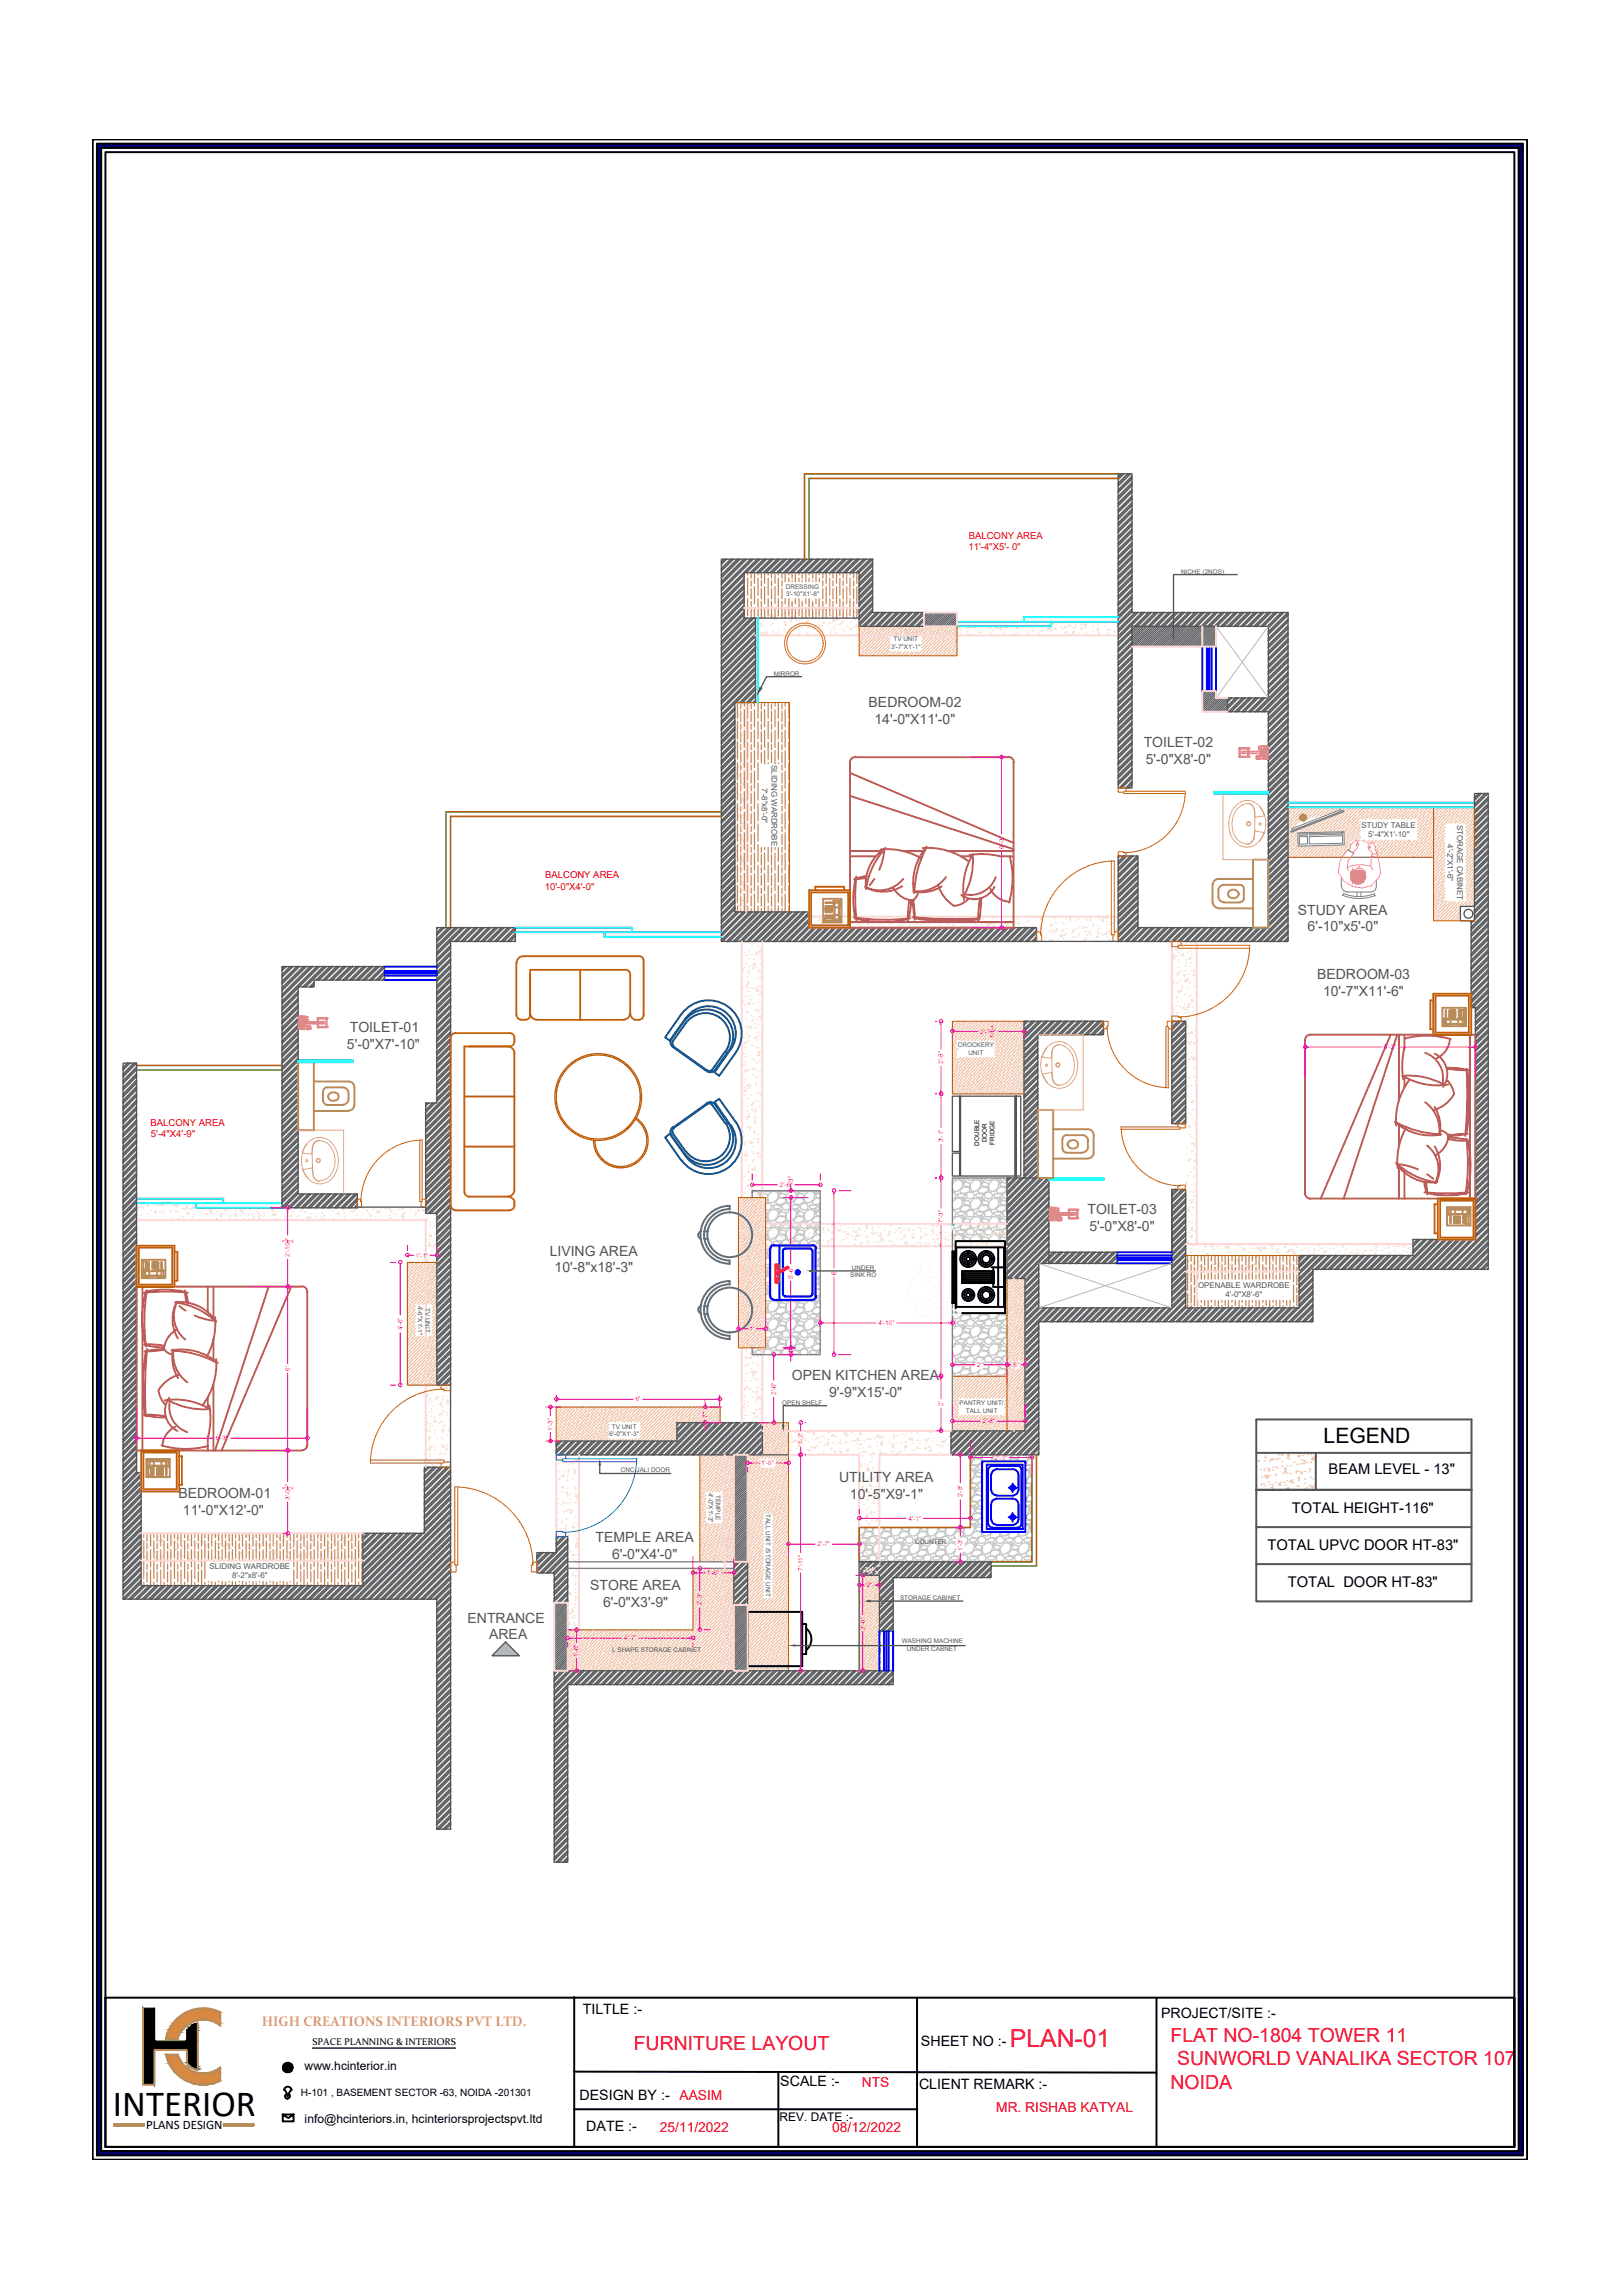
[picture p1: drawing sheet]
<svg xmlns="http://www.w3.org/2000/svg" width="210mm" height="297mm" viewBox="0 0 210 297" stroke-linecap="round" stroke-linejoin="round" font-family="sans-serif">
<defs><g id="words">
<text font-size="4.8" x="14.6" y="273.7">INTERIOR</text>
<text font-size="3.2" fill="#f00" x="130.7" y="264.9">PLAN-01</text>
<text font-size="2.7" x="171.3" y="186.7">LEGEND</text>
<g font-size="2.5" fill="#f00">
<text x="82" y="265.2">FURNITURE LAYOUT</text>
<text x="151.5" y="264.2">FLAT NO-1804 TOWER 11</text>
<text x="152.4" y="267.2">SUNWORLD VANALIKA SECTOR 107</text>
<text x="151.5" y="270.3">NOIDA</text>
</g>
<g font-size="1.9">
<text x="171.9" y="190.7">BEAM LEVEL - 13&quot;</text>
<text x="167.2" y="195.7">TOTAL HEIGHT-116&quot;</text>
<text x="164" y="200.6">TOTAL UPVC DOOR HT-83&quot;</text>
<text x="166.6" y="205.4">TOTAL DOOR HT-83&quot;</text>
</g>
<g font-size="1.8" fill="#545454">
<text x="112.4" y="91.5">BEDROOM-02</text>
<text x="113.2" y="93.7">14'-0&quot;X11'-0&quot;</text>
<text x="148" y="96.6">TOILET-02</text>
<text x="148.3" y="98.8">5'-0&quot;X8'-0&quot;</text>
<text x="168" y="118.3">STUDY AREA</text>
<text x="169.2" y="120.5">6'-10&quot;x5'-0&quot;</text>
<text x="170.4" y="126.7">BEDROOM-03</text>
<text x="171.2" y="128.8">10'-7&quot;X11'-6&quot;</text>
<text x="44.9" y="135.7">5'-0&quot;X7'-10&quot;</text>
<text x="45.3" y="133.5">TOILET-01</text>
<text x="140.7" y="157.1">TOILET-03</text>
<text x="141" y="159.3">5'-0&quot;X8'-0&quot;</text>
<text x="71.1" y="162.4">LIVING AREA</text>
<text x="71.8" y="164.6">10'-8&quot;x18'-3&quot;</text>
<text x="102.5" y="178.5">OPEN KITCHEN AREA</text>
<text x="107.3" y="180.7">9'-9&quot;X15'-0&quot;</text>
<text x="108.6" y="191.7">UTILITY AREA</text>
<text x="23.1" y="193.8">BEDROOM-01</text>
<text x="23.7" y="196">11'-0&quot;X12'-0&quot;</text>
<text x="110" y="193.9">10'-5&quot;X9'-1&quot;</text>
<text x="77.1" y="199.5">TEMPLE AREA</text>
<text x="79.2" y="201.6">6'-0&quot;X4'-0&quot;</text>
<text x="60.5" y="209.9">ENTRANCE</text>
<text x="76.4" y="205.7">STORE AREA</text>
<text x="78" y="207.9">6'-0&quot;X3'-9&quot;</text>
<text x="63.3" y="212.1">AREA</text>
</g>
<text font-size="1.8" fill="#dda56e" x="33.9" y="262.1">HIGH CREATIONS INTERIORS PVT LTD.</text>
<g font-size="1.8">
<text x="75.4" y="260.6">TILTLE :-</text>
<text x="150.3" y="261.1">PROJECT/SITE :-</text>
<text x="101" y="269.9">SCALE :-</text>
<text x="119.2" y="264.7">SHEET NO :-</text>
<text x="75" y="271.7">DESIGN BY :-</text>
<text x="75.9" y="275.7">DATE :-</text>
<text x="118.9" y="270.3">CLIENT REMARK :-</text>
</g>
<g font-size="1.8" fill="#f00">
<text x="85.4" y="275.9">25/11/2022</text>
<text x="87.9" y="271.7">AASIM</text>
<text x="107.7" y="275.9">08/12/2022</text>
<text x="111.5" y="270">NTS</text>
<text x="128.9" y="273.2">MR. RISHAB KATYAL</text>
</g>
<text font-size="1.7" x="18.9" y="275.4">PLANS DESIGN</text>
<g font-size="1.6">
<text x="39.4" y="267.8">www.hcinterior.in</text>
<text x="39.4" y="274.7">info@hcinteriors.in, hcinteriorsprojectspvt.ltd</text>
</g>
<text font-size="1.5" x="100.9" y="274.4">REV. DATE :-</text>
<g font-size="1.3">
<text x="40.4" y="264.6">SPACE PLANNING &amp; INTERIORS</text>
<text x="38.9" y="271.2">H-101 , BASEMENT SECTOR -63, NOIDA -201301</text>
</g>
<g font-size="1.2" fill="#f00">
<text x="125.3" y="71.2">11'-4&quot;X5'- 0&quot;</text>
<text x="125.4" y="69.7">BALCONY AREA</text>
<text x="70.5" y="113.6">BALCONY AREA</text>
<text x="70.5" y="115.1">10'-0&quot;X4'-0&quot;</text>
<text x="19.5" y="145.7">BALCONY AREA</text>
<text x="19.5" y="147.2">5'-4&quot;X4'-9&quot;</text>
</g>
<g font-size="1" fill="#545454">
<text x="98.6" y="101.9" transform="rotate(90 98.6 101.9)">7'-8&quot;x8'-0&quot;</text>
<text x="99.8" y="99" transform="rotate(90 99.8 99)">SLIDING WARDROBE</text>
<text x="176.2" y="107.1">STUDY TABLE</text>
<text x="188.6" y="106.7" transform="rotate(90 188.6 106.7)">STORAGE CABINET</text>
<text x="177.1" y="108.3">5'-4&quot;X1'-10&quot;</text>
<text x="187.3" y="109.2" transform="rotate(90 187.3 109.2)">4'-2&quot;X1'-6&quot;</text>
<text x="155" y="166.6">OPENABLE WARDROBE</text>
<text x="158.6" y="167.8">4'-0&quot;X8'-6&quot;</text>
<text x="27.1" y="202.9">SLIDING WARDROBE</text>
<text x="30" y="204.2">8'-2&quot;x8'-6&quot;</text>
</g>
<g font-size=".8" fill="#545454">
<text x="101.7" y="76.2">DRESSING</text>
<text x="101.7" y="77.1">3'-10&quot;X1'-8&quot;</text>
<text x="152.8" y="74.2">NICHE (2NOS)</text>
<text x="115.3" y="84">3'-7&quot;X1'-1&quot;</text>
<text x="115.6" y="83">TV UNIT</text>
<text x="100.1" y="87.5">MIRROR</text>
<text x="124" y="135.5">CROCKERY</text>
<text x="125.3" y="136.5">UNIT</text>
<text x="110" y="165.2">SINK RO</text>
<text x="110.3" y="164.3">UNDER</text>
<text x="54.1" y="168.9" transform="rotate(90 54.1 168.9)">4'-6&quot;X1'-1&quot;</text>
<text x="55" y="169.2" transform="rotate(90 55 169.2)">TV UNIT</text>
<text x="78.9" y="185.8">6'-0&quot;X1'-3&quot;</text>
<text x="79.2" y="184.9">TV UNIT</text>
<text x="101.2" y="181.7">OPEN SHELF</text>
<text x="124.2" y="181.8">PANTRY UNIT/</text>
<text x="125" y="182.8">TALL UNIT</text>
<text x="80.4" y="190.5">CNC JALI DOOR</text>
<text x="91.7" y="193.1" transform="rotate(90 91.7 193.1)">4'-0&quot;X1'-3&quot;</text>
<text x="92.6" y="193.4" transform="rotate(90 92.6 193.4)">TEMPLE</text>
<text x="99.1" y="195.9" transform="rotate(90 99.1 195.9)">TALL UNIT /STORAGE UNIT</text>
<text x="118.4" y="199.8">COUNTER</text>
<text x="116.5" y="207">STORAGE CABINET</text>
<text x="79.2" y="213.7">L SHAPE STORAGE CABINET</text>
<text x="116.7" y="212.6">WASHING MACHINE</text>
<text x="117.4" y="213.6">UNDER CABNET</text>
</g>
<g font-size=".8" fill="#ff00bf">
<text x="129.9" y="109.8" transform="rotate(-90 129.9 109.8)">6'-3&quot;</text>
<text x="122.1" y="137.6" transform="rotate(-90 122.1 137.6)">2'-8&quot;</text>
<text x="126.8" y="133.7">2'-7 &quot;</text>
<text x="128.2" y="134.1">2</text>
<text x="128.2" y="133.3">1</text>
<text x="179.1" y="135.7">6'-3&quot;</text>
<text x="122.1" y="147.8" transform="rotate(-90 122.1 147.8)">3'-1&quot;</text>
<text x="100.9" y="153.6">2'-6&quot;</text>
<text x="102.6" y="152.9" transform="rotate(-90 102.6 152.9)">3&quot;</text>
<text x="37.1" y="160.8" transform="rotate(-90 37.1 160.8)">1</text>
<text x="37.9" y="160.8" transform="rotate(-90 37.9 160.8)">2</text>
<text x="122.1" y="158.2" transform="rotate(-90 122.1 158.2)">7'-3&quot;</text>
<text x="37.5" y="162.6" transform="rotate(-90 37.5 162.6)">2'-10 &quot;</text>
<text x="53.8" y="162.7">1'-1&quot;</text>
<text x="102.6" y="165.5" transform="rotate(-90 102.6 165.5)">5'-6&quot;</text>
<text x="108.2" y="164.9" transform="rotate(-90 108.2 164.9)">6'</text>
<text x="52.1" y="172.1" transform="rotate(-90 52.1 172.1)">4'-6&quot;</text>
<text x="97" y="172.2">1'</text>
<text x="113.7" y="171.4">4'-10&quot;</text>
<text x="37.5" y="177.3" transform="rotate(-90 37.5 177.3)">6'</text>
<text x="102.6" y="175.2" transform="rotate(-90 102.6 175.2)">3&quot;</text>
<text x="126.5" y="176.9">2'</text>
<text x="131.1" y="176.9">8&quot;</text>
<text x="71.5" y="185.1" transform="rotate(-90 71.5 185.1)">1'-3&quot;</text>
<text x="82.3" y="181.3">6'</text>
<text x="91.5" y="183.4" transform="rotate(-90 91.5 183.4)">7&quot;</text>
<text x="100.4" y="180.5" transform="rotate(-90 100.4 180.5)">2'-6&quot;</text>
<text x="122.1" y="181.9" transform="rotate(-90 122.1 181.9)">2'</text>
<text x="127.1" y="184.1">2'-8&quot;</text>
<text x="27.9" y="186.4">6'-3&quot;</text>
<text x="98.5" y="189.6">1'-6&quot;</text>
<text x="103.9" y="187" transform="rotate(-90 103.9 187)">1'-2&quot;</text>
<text x="128.7" y="188.8">2'-3&quot;</text>
<text x="37.1" y="192.7" transform="rotate(-90 37.1 192.7)">1</text>
<text x="37.5" y="194" transform="rotate(-90 37.5 194)">3'-0 &quot;</text>
<text x="37.9" y="192.7" transform="rotate(-90 37.9 192.7)">2</text>
<text x="117.6" y="196.7">4'-1&quot;</text>
<text x="124.6" y="193.7" transform="rotate(-90 124.6 193.7)">2'-8&quot;</text>
<text x="91.5" y="203.8">1'-6&quot;</text>
<text x="103.9" y="203.2" transform="rotate(-90 103.9 203.2)">7'-11&quot;</text>
<text x="105.8" y="200.1">2'-7&quot;</text>
<text x="124.6" y="200.7" transform="rotate(-90 124.6 200.7)">1'-3&quot;</text>
<text x="90.8" y="207.7" transform="rotate(-90 90.8 207.7)">2'-3&quot;</text>
<text x="112.1" y="205.3">9&quot;</text>
<text x="74.9" y="214.4" transform="rotate(-90 74.9 214.4)">1'-6&quot;</text>
<text x="80.8" y="212.2">4'-7&quot;</text>
<text x="111.9" y="210.8" transform="rotate(-90 111.9 210.8)">3'-6&quot;</text>
</g>
<g font-size=".8">
<text x="126.7" y="148.2" transform="rotate(-90 126.7 148.2)">DOUBLE</text>
<text x="127.7" y="147.8" transform="rotate(-90 127.7 147.8)">DOOR</text>
<text x="128.7" y="148.1" transform="rotate(-90 128.7 148.1)">FRIDGE</text>
</g>
</g></defs>
<!-- layer: wall -->
<g fill="none" stroke="#636466" stroke-width=".25">
<path d="M93.7 72.3l-.3 .4M94 72.3l-.6 .7M94.6 72.3l-1.2 1.3M94.9 72.3l-1.5 1.5M95.4 72.3l-2 2.1M95.7 72.3l-2.3 2.4M96.3 72.3l-2.9 3M96.3 74.9l-2.9 3M96.3 75.8l-2.9 2.9M96.3 76.6l-2.9 3M96.3 77.5l-2.9 2.9M96.3 78.4l-2.9 2.9"/>
<path d="M96.3 79.2l-2.9 3M96.3 74.3l-2.9 3M96.3 75.2l-2.9 2.9M96.3 76.1l-2.9 2.9M96.3 76.9l-2.9 2.9M96.3 77.8l-2.9 2.9M96.3 78.6l-2.9 3M96.3 79.5l-2.9 2.9M96.4 80l-3 3M96.6 72.3l-3.2 3.3M96.7 80l-3.3 3.3M97.2 72.3l-3.8 3.9"/>
<path d="M97.2 80l-3.8 3.9M97.4 72.3l-4 4.1M97.5 80l-4.1 4.2M98 72.3l-4.6 4.7M98.3 72.3l-1.8 1.8M98.9 72.3l-1.8 1.8M99.2 72.3l-1.8 1.8M99.8 72.3l-1.8 1.8M100 72.3l-1.7 1.8M100.6 72.3l-1.8 1.8M100.9 72.3l-1.8 1.8M101.4 72.3l-1.7 1.8"/>
<path d="M101.7 72.3l-1.7 1.8M102.3 72.3l-1.7 1.8M102.6 72.3l-1.8 1.8M103.2 72.3l-1.8 1.8M103.5 72.3l-1.8 1.8M104 72.3l-1.8 1.8M104.3 72.3l-1.8 1.8M104.9 72.3l-1.8 1.8M105.2 72.3l-1.8 1.8M105.8 72.3l-1.8 1.8M106 72.3l-1.7 1.8M106.6 72.3l-1.8 1.8"/>
<path d="M106.9 72.3l-1.8 1.8M107.5 72.3l-1.8 1.8M107.8 72.3l-1.8 1.8M108.3 72.3l-1.7 1.8M108.6 72.3l-1.8 1.8M109.2 72.3l-1.8 1.8M109.5 72.3l-1.8 1.8M110 72.3l-1.7 1.8M110.3 72.3l-1.7 1.8M110.9 72.3l-1.8 1.8M111.2 72.3l-1.8 1.8M111.8 72.3l-1.8 1.8"/>
<path d="M112 72.3l-1.7 1.8M112.6 72.3l-1.8 1.8M112.9 72.9l-1.7 1.7M112.9 73.7l-1.7 1.8M112.9 74.6l-1.7 1.8M112.9 75.4l-1.7 1.8M112.9 76.3l-1.7 1.8M112.9 77.2l-1.7 1.8M112.9 78l-1.7 1.8M112.9 78.9l-1.7 1.7M112.9 72.3l-1.8 1.8M112.9 73.2l-1.7 1.7"/>
<path d="M112.9 74l-1.7 1.8M112.9 74.9l-1.7 1.8M112.9 75.7l-1.7 1.8M112.9 76.6l-1.7 1.8M112.9 77.5l-1.7 1.7M112.9 78.3l-1.7 1.8M112.9 79.2l-1.7 1.7M113.4 79.2l-1.8 1.8M113.7 79.2l-1.8 1.8M114.3 79.2l-1.8 1.8M114.6 79.2l-1.8 1.8M115.2 79.2l-1.8 1.8"/>
<path d="M115.4 79.2l-1.7 1.8M116 79.2l-1.8 1.8M116.3 79.2l-1.8 1.8M116.9 79.2l-1.8 1.8M117.2 79.2l-1.8 1.8M117.7 79.2l-1.7 1.8M118 79.2l-1.7 1.8M118.6 79.2l-1.8 1.8M118.9 79.2l-1.8 1.8M119.4 79.2l-1.7 1.8M119.6 79.4l-1.6 1.6M145.1 61.3l-.4 .4"/>
<path d="M145.4 61.3l-.7 .7M146 61.3l-1.3 1.2M146.3 61.3l-1.6 1.5M146.5 61.6l-1.8 1.8M146.5 62.5l-1.8 1.8M146.5 63.4l-1.8 1.7M146.5 64.2l-1.8 1.8M146.5 65.1l-1.8 1.7M146.5 65.9l-1.8 1.8M146.5 66.8l-1.8 1.7M146.5 67.6l-1.8 1.8M146.5 68.5l-1.8 1.8"/>
<path d="M146.5 69.4l-1.8 1.7M146.5 70.2l-1.8 1.8M146.5 71.1l-1.8 1.8M146.5 71.9l-1.8 1.8M146.5 72.8l-1.8 1.7M146.5 73.7l-1.8 1.7M146.5 74.5l-1.8 1.8M146.5 75.4l-1.8 1.7M146.5 76.2l-1.8 1.8M146.5 77.1l-1.8 1.8M146.5 77.9l-1.8 1.8M146.5 78.8l-1.8 1.8"/>
<path d="M146.5 61.9l-1.8 1.8M146.5 62.8l-1.8 1.8M146.5 63.6l-1.8 1.8M146.5 64.5l-1.8 1.8M146.5 65.4l-1.8 1.7M146.5 66.2l-1.8 1.8M146.5 67.1l-1.8 1.7M146.5 67.9l-1.8 1.8M146.5 68.8l-1.8 1.8M146.5 69.6l-1.8 1.8M146.5 70.5l-1.8 1.8M146.5 71.4l-1.8 1.8"/>
<path d="M146.5 72.2l-1.8 1.8M146.5 73.1l-1.8 1.7M146.5 74l-1.8 1.7M146.5 74.8l-1.8 1.8M146.5 75.6l-1.8 1.8M146.5 76.5l-1.8 1.8M146.5 77.4l-1.8 1.8M146.5 78.2l-1.8 1.8M146.5 79.1l-1.8 1.8M146.9 79.2l-2.2 2.2M147.2 79.2l-2.5 2.5M147.8 79.2l-3.1 3.1"/>
<path d="M148.1 79.2l-3.4 3.4M148.6 79.2l-1.7 1.8M148.9 79.2l-1.7 1.8M149.5 79.2l-1.8 1.8M149.8 79.2l-1.8 1.8M150.3 79.2l-1.7 1.8M150.6 79.2l-1.7 1.8M151.2 79.2l-1.7 1.8M151.5 79.2l-1.8 1.8M152.1 79.2l-1.8 1.8M152.4 79.2l-1.8 1.8M152.9 79.2l-1.7 1.8"/>
<path d="M153.2 79.2l-1.8 1.8M153.8 79.2l-1.8 1.8M154.1 79.2l-1.8 1.8M154.7 79.2l-1.8 1.8M155 79.2l-1.8 1.8M155.5 79.2l-1.8 1.8M155.8 79.2l-1.8 1.8M156.4 79.2l-1.8 1.8M156.6 79.2l-1.7 1.8M157.2 79.2l-1.7 1.8M157.5 79.2l-1.7 1.8M158.1 79.2l-1.8 1.8"/>
<path d="M158.4 79.2l-1.8 1.8M158.9 79.2l-1.7 1.8M159.2 79.2l-1.7 1.8M159.8 79.2l-1.8 1.8M160.1 79.2l-1.8 1.8M160.7 79.2l-1.8 1.8M161 79.2l-1.8 1.8M161.5 79.2l-1.8 1.8M161.8 79.2l-1.8 1.8M162.4 79.2l-1.8 1.8M162.7 79.2l-1.8 1.8M163.3 79.2l-1.8 1.8"/>
<path d="M163.5 79.2l-1.7 1.8M164.1 79.2l-1.8 1.8M164.4 79.2l-1.8 1.8M164.9 79.2l-1.7 1.8M165.2 79.2l-1.7 1.8M165.8 79.2l-1.7 1.8M166.1 79.2l-2 2M166.7 79.2l-2.6 2.5M166.7 79.5l-2.6 2.5M95.1 91.6l-1.7 1.7M95.1 92.4l-1.7 1.8M95.1 93.3l-1.7 1.7"/>
<path d="M95.1 94.1l-1.7 1.8M95.1 95l-1.7 1.7M95.1 95.8l-1.7 1.8M95.1 96.7l-1.7 1.8M95.1 97.6l-1.7 1.7M95.1 98.4l-1.7 1.8M95.1 99.3l-1.7 1.7M95.1 91l-1.7 1.8M95.1 91.8l-1.7 1.8M95.1 92.7l-1.7 1.7M95.1 93.6l-1.7 1.7M95.1 94.4l-1.7 1.8"/>
<path d="M95.1 95.3l-1.7 1.7M95.1 96.1l-1.7 1.8M95.1 97l-1.7 1.8M95.1 97.8l-1.7 1.8M95.1 98.7l-1.7 1.8M95.1 99.6l-1.7 1.7M97.8 80.3l-4.4 4.4M97.8 81.2l-4.4 4.4M97.8 82l-4.4 4.4M97.8 82.9l-4.4 4.4M97.8 83.7l-4.4 4.5M97.8 84.6l-4.4 4.4"/>
<path d="M97.8 85.5l-4.4 4.4M97.8 86.3l-4.4 4.4M97.8 87.2l-4.4 4.4M97.8 88.1l-4.4 4.4M97.8 88.9l-2 2M97.8 89.7l-1.1 1.2M97.8 90.6l-.3 .3M97.8 80.6l-4.4 4.4M97.8 81.4l-4.4 4.5M97.8 82.3l-4.4 4.4M97.8 83.2l-4.4 4.4M97.8 84l-4.4 4.4"/>
<path d="M97.8 84.9l-4.4 4.4M97.8 85.8l-4.4 4.4M97.8 86.6l-4.4 4.4M97.8 87.5l-4.4 4.4M97.8 88.3l-2.6 2.6M97.8 89.2l-1.7 1.7M97.8 90l-.9 .9M119.6 80l-1.1 1M119.6 80.9l-.2 .1M119.6 80.3l-.8 .7M146.5 81.4l-1.8 1.7M146.5 82.3l-1.8 1.7"/>
<path d="M146.5 83.1l-1.8 1.8M146.5 84l-1.8 1.7M146.5 84.8l-1.8 1.8M146.5 85.7l-1.8 1.8M146.5 86.5l-1.8 1.8M146.5 87.4l-1.8 1.8M146.5 88.3l-1.8 1.7M146.5 89.1l-1.8 1.8M146.5 90l-1.8 1.7M146.5 90.8l-1.8 1.8M146.5 91.7l-1.8 1.8M146.5 92.5l-1.8 1.8"/>
<path d="M146.5 93.4l-1.8 1.8M146.5 94.3l-1.8 1.8M146.5 95.1l-1.8 1.8M146.5 96l-1.8 1.7M146.5 96.9l-1.8 1.7M146.5 97.7l-1.8 1.8M146.5 98.6l-1.8 1.7M146.5 99.4l-1.8 1.8M146.5 81.7l-1.8 1.7M146.5 82.6l-1.8 1.7M146.5 83.4l-1.8 1.8M146.5 84.2l-1.8 1.8"/>
<path d="M146.5 85.1l-1.8 1.8M146.5 86l-1.8 1.8M146.5 86.8l-1.8 1.8M146.5 87.7l-1.8 1.8M146.5 88.6l-1.8 1.7M146.5 89.4l-1.8 1.8M146.5 90.3l-1.8 1.7M146.5 91.1l-1.8 1.8M146.5 92l-1.8 1.8M146.5 92.8l-1.8 1.8M146.5 93.7l-1.8 1.8M146.5 94.6l-1.8 1.7"/>
<path d="M146.5 95.4l-1.8 1.8M146.5 96.3l-1.8 1.7M146.5 97.2l-1.8 1.7M146.5 98l-1.8 1.8M146.5 98.8l-1.8 1.8M146.5 99.7l-1.8 1.8M159.1 90.3l-.3 .2M159.4 90.3l-.6 .5M159.9 90.3l-1.1 1.1M160.2 90.3l-1.4 1.4M160.8 90.3l-1.8 1.8M161.1 90.3l-1.8 1.8"/>
<path d="M161.6 90.3l-1.7 1.8M161.9 90.3l-1.7 1.8M162.5 90.3l-1.7 1.8M162.8 90.3l-1.8 1.8M163.4 90.3l-1.8 1.8M163.6 90.3l-1.7 1.8M166.7 80.1l-2.6 2.5M166.7 81l-2.6 2.5M166.7 81.8l-2.6 2.5M166.7 82.7l-2.6 2.5M166.7 84.4l-2.6 2.5M166.7 83.6l-2.6 2.5"/>
<path d="M166.7 85.3l-2.6 2.5M166.7 86.1l-2.6 2.5M166.7 87l-2.6 2.5M166.7 87.8l-4.3 4.3M166.7 88.7l-3.4 3.4M166.7 89.6l-2.6 2.5M166.7 90.4l-2.6 2.5M166.7 91.3l-2.6 2.5M166.7 91.6l-2.6 2.5M166.7 92.2l-2.6 2.5M166.7 93l-2.6 2.5M166.7 93.3l-2.6 2.5"/>
<path d="M166.7 93.9l-2.6 2.5M166.7 94.1l-2.6 2.5M166.7 94.7l-2.6 2.5M166.7 97.3l-2.6 2.5M166.7 95.6l-2.6 2.5M166.7 96.4l-2.6 2.5M166.7 96.7l-2.6 2.5M166.7 97.6l-2.6 2.5M166.7 98.2l-2.6 2.5M166.7 99l-2.6 2.5M166.7 99.3l-2.6 2.5M166.7 99.9l-2.6 2.5"/>
<path d="M166.7 80.4l-2.6 2.5M166.7 81.3l-2.6 2.5M166.7 82.1l-2.6 2.5M166.7 83l-2.6 2.5M166.7 83.8l-2.6 2.6M166.7 85.6l-2.6 2.5M166.7 84.7l-2.6 2.5M166.7 86.4l-2.6 2.5M166.7 87.3l-2.6 2.5M166.7 88.1l-4 4M166.7 89l-3.1 3.1M166.7 89.8l-2.6 2.6"/>
<path d="M166.7 90.7l-2.6 2.5M166.7 92.4l-2.6 2.5M166.7 95l-2.6 2.5M166.7 95.8l-2.6 2.6M166.7 98.4l-2.6 2.5M95.1 100.1l-1.7 1.8M95.1 101l-1.7 1.7M95.1 101.9l-1.7 1.7M95.1 102.7l-1.7 1.8M95.1 103.6l-1.7 1.7M95.1 104.4l-1.7 1.8M95.1 105.3l-1.7 1.8"/>
<path d="M95.1 106.1l-1.7 1.8M95.1 107l-1.7 1.8M95.1 107.9l-1.7 1.7M95.1 108.7l-1.7 1.8M95.1 109.6l-1.7 1.7M95.1 110.4l-1.7 1.8M95.1 111.3l-1.7 1.8M95.1 112.1l-1.7 1.8M95.1 113l-1.7 1.8M95.1 113.9l-1.7 1.8M95.1 114.7l-1.7 1.8M95.1 115.6l-1.7 1.7"/>
<path d="M95.1 116.5l-1.7 1.7M95.1 117.3l-1.7 1.8M95.1 100.4l-1.7 1.8M95.1 101.3l-1.7 1.7M95.1 102.2l-1.7 1.7M95.1 103l-1.7 1.8M95.1 103.8l-1.7 1.8M95.1 104.7l-1.7 1.8M95.1 105.6l-1.7 1.8M95.1 106.4l-1.7 1.8M95.1 107.3l-1.7 1.8M95.1 108.2l-1.7 1.7"/>
<path d="M95.1 109l-1.7 1.8M95.1 109.9l-1.7 1.7M95.1 110.7l-1.7 1.8M95.1 111.6l-1.7 1.8M95.1 112.4l-1.7 1.8M95.1 113.3l-1.7 1.8M95.1 114.2l-1.7 1.8M95.1 115l-1.7 1.8M95.1 115.9l-1.7 1.7M95.1 116.8l-1.7 1.7M95.1 117.6l-1.7 1.8M95.3 118l-1.9 1.9"/>
<path d="M95.6 118l-2.2 2.2M96.2 118l-2.8 2.8M96.4 118l-3 3.1M97 118l-3.6 3.7M97.3 118l-3.8 3.8M97.9 118l-3.8 3.8M98.2 118l-3.8 3.8M98.7 118l-3.8 3.8M99 118l-3.8 3.8M99.6 118l-3.8 3.8M99.9 118l-3.8 3.8M100.5 118l-3.8 3.8"/>
<path d="M100.8 118l-3.9 3.8M101.3 118l-3.8 3.8M101.6 118l-3.8 3.8M102.2 118l-3.8 3.8M102.5 118l-3.8 3.8M103.1 118l-3.9 3.8M103.3 118l-3.8 3.8M103.9 118l-3.8 3.8M104.2 118l-3.8 3.8M104.7 118.1l-3.8 3.7M104.7 118.9l-2.9 2.9M104.7 119.8l-2 2"/>
<path d="M104.7 118.3l-3.5 3.5M104.7 119.2l-2.6 2.6M144.9 110.7l-.2 .2M145.5 110.7l-.8 .8M145.8 110.7l-1.1 1.1M146.3 110.7l-1.6 1.7M146.5 100.3l-1.6 1.6M146.5 101.1l-.8 .8M146.5 100.6l-1.4 1.3M146.5 101.4l-.5 .5M146.6 110.7l-1.9 1.9M147.2 110.7l-2.5 2.5"/>
<path d="M147.2 111.6l-2.5 2.5M147.2 112.4l-2.5 2.5M147.2 113.3l-2.5 2.5M147.2 114.1l-2.5 2.6M147.2 115l-2.5 2.5M147.2 115.9l-2.5 2.5M147.2 116.7l-2.5 2.5M147.2 117.6l-2.5 2.5M147.2 118.4l-2.5 2.5M147.2 119.3l-2.4 2.5M147.2 111l-2.5 2.5M147.2 111.8l-2.5 2.6"/>
<path d="M147.2 112.7l-2.5 2.5M147.2 113.6l-2.5 2.5M147.2 114.4l-2.5 2.5M147.2 115.3l-2.5 2.5M147.2 116.2l-2.5 2.5M147.2 117l-2.5 2.5M147.2 117.9l-2.5 2.5M147.2 118.7l-2.5 2.5M147.2 119.6l-2.2 2.2M166.7 100.7l-2.6 2.6M166.7 101.6l-2.6 2.5M166.7 102.4l-2.6 2.5"/>
<path d="M166.7 103.3l-2.6 2.5M166.7 104.2l-2.6 2.5M166.7 105l-2.6 2.5M166.7 105.9l-2.6 2.5M166.7 106.7l-2.6 2.6M166.7 107.6l-2.6 2.5M166.7 108.5l-2.6 2.5M166.7 109.3l-2.6 2.5M166.7 110.2l-2.6 2.5M166.7 111l-2.6 2.5M166.7 111.9l-2.6 2.5M166.7 112.7l-2.6 2.6"/>
<path d="M166.7 113.6l-2.6 2.5M166.7 114.5l-2.6 2.5M166.7 115.3l-2.6 2.5M166.7 116.2l-2.6 2.5M166.7 117.1l-2.6 2.4M166.7 117.9l-3.9 3.9M166.7 118.8l-3.1 3M166.7 119.6l-2.2 2.2M166.7 100.2l-2.6 2.5M166.7 101l-2.6 2.5M166.7 101.9l-2.6 2.5M166.7 102.7l-2.6 2.5"/>
<path d="M166.7 103.6l-2.6 2.5M166.7 104.4l-2.6 2.5M166.7 105.3l-2.6 2.5M166.7 106.2l-2.6 2.5M166.7 107l-2.6 2.5M166.7 107.9l-2.6 2.5M166.7 108.8l-2.6 2.5M166.7 109.6l-2.6 2.5M166.7 110.4l-2.6 2.6M166.7 111.3l-2.6 2.5M166.7 112.2l-2.6 2.5M166.7 113l-2.6 2.5"/>
<path d="M166.7 113.9l-2.6 2.5M166.7 114.8l-2.6 2.5M166.7 115.6l-2.6 2.5M166.7 116.5l-2.6 2.5M166.7 117.3l-2.6 2.5M166.7 118.2l-3.6 3.6M166.7 119l-2.8 2.8M166.7 119.9l-1.9 1.9M190.6 119.1l-.2 .3M191.4 102.7l-.6 .5M191.7 102.7l-.9 .8M192.2 102.7l-1.4 1.4"/>
<path d="M192.5 102.7l-1.7 1.7M192.6 103.2l-1.8 1.7M192.6 104l-1.8 1.8M192.6 104.9l-1.8 1.7M192.6 105.7l-1.8 1.8M192.6 106.6l-1.8 1.8M192.6 107.4l-1.8 1.8M192.6 108.3l-1.8 1.8M192.6 109.2l-1.8 1.8M192.6 110l-1.8 1.8M192.6 110.9l-1.8 1.7M192.6 111.8l-1.8 1.7"/>
<path d="M192.6 112.6l-1.8 1.8M192.6 113.5l-1.8 1.7M192.6 114.3l-1.8 1.8M192.6 115.2l-1.8 1.8M192.6 116l-1.8 1.8M192.6 116.9l-1.8 1.8M192.6 117.8l-2.2 2.2M192.6 118.6l-2.2 2.2M192.6 119.5l-2.2 2.2M192.6 103.5l-1.8 1.7M192.6 104.3l-1.8 1.8M192.6 105.2l-1.8 1.7"/>
<path d="M192.6 106l-1.8 1.8M192.6 106.9l-1.8 1.8M192.6 107.7l-1.8 1.8M192.6 108.6l-1.8 1.8M192.6 109.5l-1.8 1.7M192.6 110.3l-1.8 1.8M192.6 111.2l-1.8 1.7M192.6 112.1l-1.8 1.7M192.6 112.9l-1.8 1.8M192.6 113.7l-1.8 1.8M192.6 114.6l-1.8 1.8M192.6 115.5l-1.8 1.7"/>
<path d="M192.6 116.3l-1.8 1.8M192.6 117.2l-1.8 1.8M192.6 118.1l-2.2 2.2M192.6 118.9l-2.2 2.2M192.6 119.8l-2.2 2.2M16.5 137.5l-.6 .6M16.8 137.5l-.9 .9M17.3 137.5l-1.4 1.5M17.6 137.5l-1.7 1.8M17.7 138.1l-1.8 1.7M17.7 138.9l-1.8 1.8M17.7 139.8l-1.8 1.8"/>
<path d="M17.7 138.3l-1.8 1.8M17.7 139.2l-1.8 1.8M36.7 125.1l-.2 .1M37 125.1l-.5 .4M37.6 125.1l-1.1 1M37.9 125.1l-1.4 1.3M38.5 125.1l-2 1.9M38.6 128.3l-2.1 2.1M38.6 129.2l-2.1 2M38.6 130l-2.1 2.1M38.6 130.9l-2.1 2.1M38.6 131.8l-2.1 2"/>
<path d="M38.6 132.6l-2.1 2.1M38.6 133.5l-2.1 2.1M38.6 134.3l-2.1 2.1M38.6 135.2l-2.1 2M38.6 136.1l-2.1 2M38.6 136.9l-2.1 2.1M38.6 137.8l-2.1 2M38.6 138.6l-2.1 2.1M38.6 139.5l-2.1 2.1M38.6 127.8l-2.1 2M38.6 128.6l-2.1 2.1M38.6 129.5l-2.1 2"/>
<path d="M38.6 130.3l-2.1 2.1M38.6 131.2l-2.1 2.1M38.6 132l-2.1 2.1M38.6 132.9l-2.1 2.1M38.6 133.8l-2.1 2M38.6 134.6l-2.1 2.1M38.6 135.5l-2.1 2M38.6 136.4l-2.1 2M38.6 137.2l-2.1 2.1M38.6 138l-2.1 2.1M38.6 138.9l-2.1 2.1M38.6 139.8l-2.1 2.1"/>
<path d="M38.7 125.1l-2.2 2.2M39.3 125.1l-2.8 2.7M39.6 125.1l-3.1 3M40.1 125.1l-3.6 3.6M40.4 125.1l-3.9 3.8M40.7 127.1l-.6 .6M40.7 127.4l-.3 .3M41 125.1l-4.5 4.4M41.3 125.1l-2.6 2.6M41.9 125.1l-2.7 2.6M42.2 125.1l-2.7 2.6M42.7 125.1l-1.7 1.7"/>
<path d="M43 125.1l-1.8 1.7M43.6 125.1l-1.8 1.7M43.9 125.1l-1.8 1.7M44.5 125.1l-1.8 1.7M44.7 125.1l-1.7 1.7M45.3 125.1l-1.8 1.7M45.6 125.1l-1.8 1.7M46.2 125.1l-1.8 1.7M46.5 125.1l-1.8 1.7M47 125.1l-1.7 1.7M47.3 125.1l-1.7 1.7M47.9 125.1l-1.8 1.7"/>
<path d="M48.2 125.1l-1.8 1.7M48.7 125.1l-1.7 1.7M49 125.1l-1.7 1.7M49.6 125.1l-1.7 1.7M49.8 125.7l-1.1 1.1M49.8 126.6l-.3 .2M49.8 125.1l-1.7 1.7M49.8 126l-.8 .8M56.6 120l-.1 .1M57.2 120l-.7 .7M57.5 120l-1 .9M58.1 120l-1.6 1.5"/>
<path d="M58.3 122.3l-1.8 1.8M58.3 123.2l-1.8 1.8M58.3 124.1l-1.8 1.7M58.3 124.9l-1.8 1.8M58.3 125.8l-1.8 1.8M58.3 126.6l-1.8 1.8M58.3 127.5l-1.8 1.7M58.3 128.4l-1.8 1.7M58.3 129.2l-1.8 1.8M58.3 130.1l-1.8 1.7M58.3 130.9l-1.8 1.8M58.3 131.8l-1.8 1.8"/>
<path d="M58.3 132.6l-1.8 1.8M58.3 133.5l-1.8 1.8M58.3 134.4l-1.8 1.7M58.3 135.2l-1.8 1.8M58.3 136.1l-1.8 1.7M58.3 136.9l-1.8 1.8M58.3 137.8l-1.8 1.8M58.3 138.6l-1.8 1.8M58.3 139.5l-1.8 1.8M58.3 122.6l-1.8 1.8M58.3 123.5l-1.8 1.8M58.3 124.3l-1.8 1.8"/>
<path d="M58.3 125.2l-1.8 1.8M58.3 126.1l-1.8 1.7M58.3 126.9l-1.8 1.8M58.3 127.8l-1.8 1.7M58.3 128.7l-1.8 1.7M58.3 129.5l-1.8 1.8M58.3 130.3l-1.8 1.8M58.3 131.2l-1.8 1.8M58.3 132.1l-1.8 1.8M58.3 132.9l-1.8 1.8M58.3 133.8l-1.8 1.8M58.3 134.7l-1.8 1.7"/>
<path d="M58.3 135.5l-1.8 1.8M58.3 136.4l-1.8 1.7M58.3 137.2l-1.8 1.8M58.3 138.1l-1.8 1.8M58.3 138.9l-1.8 1.8M58.3 139.8l-1.8 1.8M58.3 120l-1.8 1.8M58.9 120l-2.4 2.4M59.2 120l-2.7 2.7M59.7 120l-3.2 3.2M60 120l-3.5 3.5M60.6 120l-1.7 1.8"/>
<path d="M60.9 120l-1.7 1.8M61.5 120l-1.8 1.8M61.8 120l-1.8 1.8M62.3 120l-1.7 1.8M62.6 120l-1.8 1.8M63.2 120l-1.8 1.8M63.5 120l-1.8 1.8M64.1 120l-1.8 1.8M64.4 120l-1.8 1.8M64.9 120l-1.8 1.8M65.2 120l-1.8 1.8M65.8 120l-1.8 1.8"/>
<path d="M66.1 120l-1.8 1.8M66.6 120l-1.7 1.8M66.7 120.8l-1 1M66.7 121.7l-.1 .1M66.7 120.3l-1.5 1.5M66.7 121.1l-.7 .7M104.7 120l-1.8 1.8M105.3 120l-1.8 1.8M105.6 120l-1.8 1.8M106.1 120l-1.7 1.8M106.4 120l-1.7 1.8M107 120l-1.8 1.8"/>
<path d="M107.3 120l-1.8 1.8M107.9 120l-1.8 1.8M108.1 120l-1.7 1.8M108.7 120l-1.8 1.8M109 120l-1.8 1.8M109.6 120l-1.8 1.8M109.9 120l-1.8 1.8M110.4 120l-1.7 1.8M110.7 120l-1.8 1.8M111.3 120l-1.8 1.8M111.6 120l-1.8 1.8M112.2 120l-1.8 1.8"/>
<path d="M112.5 120l-1.8 1.8M113 120l-1.7 1.8M113.3 120l-1.8 1.8M113.9 120l-1.8 1.8M114.1 120l-1.7 1.8M114.7 120l-1.7 1.8M115 120l-1.7 1.8M115.6 120l-1.8 1.8M115.9 120l-1.8 1.8M116.4 120l-1.7 1.8M116.7 120l-1.8 1.8M117.3 120l-1.8 1.8"/>
<path d="M117.6 120l-1.8 1.8M118.2 120l-1.8 1.8M118.5 120l-1.8 1.8M119 120l-1.7 1.8M119.3 120l-1.8 1.8M119.9 120l-1.8 1.8M120.2 120l-1.8 1.8M120.7 120l-1.7 1.8M121 120l-1.7 1.8M121.6 120l-1.8 1.8M121.9 120l-1.8 1.8M122.4 120l-1.7 1.8"/>
<path d="M122.7 120l-1.7 1.8M123.3 120l-1.7 1.8M123.6 120l-1.8 1.8M124.2 120l-1.8 1.8M124.5 120l-1.8 1.8M125 120l-1.7 1.8M125.3 120l-1.8 1.8M125.9 120l-1.8 1.8M126.2 120l-1.8 1.8M126.8 120l-1.8 1.8M127.1 120l-1.8 1.8M127.6 120l-1.8 1.8"/>
<path d="M127.9 120l-1.8 1.8M128.5 120l-1.8 1.8M128.7 120l-1.7 1.8M129.3 120l-1.7 1.8M129.6 120l-1.7 1.8M130.2 120l-1.8 1.8M130.5 120l-1.8 1.8M131 120l-1.7 1.8M131.3 120l-1.7 1.8M131.9 120l-1.8 1.8M132.2 120l-1.8 1.8M132.7 132.1l-.2 .2"/>
<path d="M132.8 120l-1.8 1.8M133 132.1l-.5 .5M133.1 120l-1.8 1.8M133.6 132.1l-1.1 1.1M133.6 120l-1.8 1.8M133.9 132.1l-1.4 1.3M133.9 120l-1.8 1.8M134.1 120.4l-1.4 1.4M134.1 121.2l-.5 .6M134.1 120.7l-1.1 1.1M134.1 121.5l-.2 .3M134.3 134l-1.8 1.8"/>
<path d="M134.3 134.8l-1.8 1.8M134.3 135.7l-1.8 1.8M134.3 136.6l-1.8 1.7M134.3 137.4l-1.8 1.8M134.3 138.3l-1.8 1.7M134.3 139.1l-1.8 1.8M134.3 140l-1.8 1.8M134.3 134.3l-1.8 1.7M134.3 135.1l-1.8 1.8M134.3 136l-1.8 1.8M134.3 136.8l-1.8 1.8M134.3 137.7l-1.8 1.8"/>
<path d="M134.3 138.6l-1.8 1.7M134.3 139.4l-1.8 1.8M134.4 132.1l-1.9 1.9M134.7 132.1l-2.2 2.2M135.3 132.1l-2.8 2.8M135.6 132.1l-3.1 3.1M136.2 132.1l-1.8 1.8M136.5 132.1l-1.8 1.8M137 132.1l-1.8 1.8M137.3 132.1l-1.8 1.8M137.9 132.1l-1.8 1.8M138.1 132.1l-1.7 1.8"/>
<path d="M138.7 132.1l-1.7 1.8M139 132.1l-1.7 1.8M139.6 132.1l-1.8 1.8M139.9 132.1l-1.8 1.8M140.4 132.1l-1.7 1.8M140.7 132.1l-1.7 1.8M141.3 132.1l-1.8 1.8M141.6 132.1l-1.8 1.8M142.2 132.1l-1.8 1.8M142.5 132.1l-1.8 1.8M142.8 132.3l-1.6 1.6M142.8 133.2l-.7 .7"/>
<path d="M142.8 132.6l-1.3 1.3M142.8 133.5l-.4 .4M147.4 120l-1.8 1.8M147.6 120l-1.7 1.8M148.2 120l-1.8 1.8M148.5 120l-1.8 1.8M149.1 120l-1.8 1.8M149.4 120l-1.8 1.8M150 120l-1.8 1.8M150.2 120l-1.7 1.8M150.8 120l-1.8 1.8M151.1 120l-1.8 1.8"/>
<path d="M151.7 120l-1.8 1.8M151.9 132.1l-.2 .2M151.9 120l-1.7 1.8M152.5 132.1l-.8 .8M152.5 120l-1.7 1.8M152.8 132.1l-1.1 1.1M152.8 120l-1.8 1.8M153.3 132.1l-1.6 1.7M153.4 120l-1.8 1.8M153.4 132.9l-1.7 1.8M153.4 133.7l-1.7 1.8M153.4 134.6l-1.7 1.8"/>
<path d="M153.4 135.5l-1.7 1.7M153.4 136.3l-1.7 1.8M153.4 137.2l-1.7 1.7M153.4 138l-1.7 1.8M153.4 138.9l-1.7 1.8M153.4 139.7l-1.7 1.8M153.4 132.3l-1.7 1.8M153.4 133.2l-1.7 1.7M153.4 134l-1.7 1.8M153.4 134.9l-1.7 1.8M153.4 135.7l-1.7 1.8M153.4 136.6l-1.7 1.7"/>
<path d="M153.4 137.5l-1.7 1.7M153.4 138.3l-1.7 1.8M153.4 139.2l-1.7 1.7M153.7 120l-1.8 1.8M154.2 120l-1.7 1.8M154.5 120l-1.7 1.8M155.1 120l-1.8 1.8M155.4 120l-1.8 1.8M156 120l-1.8 1.8M156.2 120l-1.7 1.8M156.8 120l-1.8 1.8M157.1 120l-1.8 1.8"/>
<path d="M157.7 120l-1.8 1.8M158 120l-1.8 1.8M158.5 120l-1.7 1.8M158.8 120l-1.8 1.8M159.4 120l-1.8 1.8M159.7 120l-1.8 1.8M160.2 120l-1.7 1.8M160.5 120l-1.7 1.8M161.1 120l-1.7 1.8M161.4 120l-1.8 1.8M162 120l-1.8 1.8M162.2 120l-1.7 1.8"/>
<path d="M162.8 120l-1.7 1.8M163.1 120l-1.8 1.8M163.7 120l-1.8 1.8M164 120l-1.8 1.8M166.7 120.5l-1.3 1.3M166.7 121.3l-.5 .5M166.7 120.8l-1.1 1M166.7 121.6l-.2 .2M192.6 120.4l-2.2 2.2M192.6 121.2l-2.2 2.2M192.6 122l-2.2 2.2M192.6 122.9l-2.2 2.2"/>
<path d="M192.6 123.8l-2.2 2.2M192.6 124.6l-2.2 2.2M192.6 125.5l-2.2 2.2M192.6 126.4l-2.2 2.2M192.6 127.2l-2.2 2.2M192.6 128.1l-2.2 2.2M192.6 128.9l-1.7 1.7M192.6 130.6l-1.7 1.6M192.6 129.8l-1.7 1.6M192.6 131.5l-1.7 1.6M192.6 132.4l-1.7 1.6M192.6 133.2l-1.7 1.6"/>
<path d="M192.6 134.1l-1.7 1.6M192.6 135l-1.7 1.6M192.6 135.8l-1.7 1.6M192.6 136.7l-1.7 1.6M192.6 137.5l-1.7 1.6M192.6 138.4l-1.7 1.6M192.6 139.2l-1.7 1.6M192.6 120.6l-2.2 2.3M192.6 121.5l-2.2 2.2M192.6 122.3l-2.2 2.2M192.6 123.2l-2.2 2.2M192.6 124.1l-2.2 2.2"/>
<path d="M192.6 124.9l-2.2 2.2M192.6 125.8l-2.2 2.2M192.6 126.6l-2.2 2.3M192.6 127.5l-2.2 2.2M192.6 128.4l-2 1.9M192.6 129.2l-1.7 1.7M192.6 130.9l-1.7 1.6M192.6 130.1l-1.7 1.6M192.6 131.8l-1.7 1.6M192.6 132.6l-1.7 1.7M192.6 133.5l-1.7 1.6M192.6 134.4l-1.7 1.6"/>
<path d="M192.6 135.2l-1.7 1.7M192.6 136.1l-1.7 1.6M192.6 136.9l-1.7 1.7M192.6 137.8l-1.7 1.6M192.6 138.6l-1.7 1.7M192.6 139.5l-1.7 1.6M17.7 140.6l-1.8 1.8M17.7 141.5l-1.8 1.8M17.7 142.4l-1.8 1.7M17.7 143.2l-1.8 1.8M17.7 144.1l-1.8 1.7M17.7 144.9l-1.8 1.8"/>
<path d="M17.7 145.8l-1.8 1.8M17.7 146.6l-1.8 1.8M17.7 147.5l-1.8 1.8M17.7 148.4l-1.8 1.8M17.7 149.2l-1.8 1.8M17.7 150.1l-1.8 1.7M17.7 151l-1.8 1.7M17.7 151.8l-1.8 1.8M17.7 152.7l-1.8 1.7M17.7 153.5l-1.8 1.8M17.7 154.4l-1.8 1.8M17.7 155.2l-1.8 1.8"/>
<path d="M17.7 156.1l-1.8 1.8M17.7 157l-1.8 1.8M17.7 157.8l-1.8 1.8M17.7 158.7l-1.8 1.7M17.7 159.6l-1.8 1.7M17.7 140.1l-1.8 1.8M17.7 140.9l-1.8 1.8M17.7 141.8l-1.8 1.8M17.7 142.7l-1.8 1.7M17.7 143.5l-1.8 1.8M17.7 144.4l-1.8 1.7M17.7 145.2l-1.8 1.8"/>
<path d="M17.7 146.1l-1.8 1.8M17.7 146.9l-1.8 1.8M17.7 147.8l-1.8 1.8M17.7 148.7l-1.8 1.7M17.7 149.5l-1.8 1.8M17.7 150.4l-1.8 1.7M17.7 151.3l-1.8 1.7M17.7 152.1l-1.8 1.8M17.7 153l-1.8 1.7M17.7 153.8l-1.8 1.8M17.7 154.7l-1.8 1.8M17.7 155.5l-1.8 1.8"/>
<path d="M17.7 156.4l-1.8 1.8M17.7 157.3l-1.8 1.7M17.7 158.1l-1.8 1.8M17.7 159l-1.8 1.7M17.7 159.8l-1.8 1.8M38.6 140.3l-2.1 2.1M38.6 141.2l-2.1 2.1M38.6 142.1l-2.1 2M38.6 142.9l-2.1 2.1M38.6 143.8l-2.1 2M38.6 144.7l-2.1 2M38.6 145.5l-2.1 2.1"/>
<path d="M38.6 146.3l-2.1 2.1M38.6 147.2l-2.1 2.1M38.6 148.1l-2.1 2.1M38.6 148.9l-2.1 2.1M38.6 149.8l-2.1 2M38.6 150.7l-2.1 2M38.6 151.5l-2.1 2.1M38.6 152.4l-2.1 2M38.6 153.2l-2.1 2.1M38.6 154.1l-2.1 2.1M38.6 140.6l-2.1 2.1M38.6 141.5l-2.1 2.1"/>
<path d="M38.6 142.4l-2.1 2M38.6 143.2l-2.1 2.1M38.6 144.1l-2.1 2M38.6 144.9l-2.1 2.1M38.6 145.8l-2.1 2.1M38.6 146.6l-2.1 2.1M38.6 147.5l-2.1 2.1M38.6 148.4l-2.1 2.1M38.6 149.2l-2.1 2.1M38.6 150.1l-2.1 2M38.6 151l-2.1 2M38.6 151.8l-2.1 2.1"/>
<path d="M38.6 152.7l-2.1 2M38.6 153.5l-2.1 2.1M38.6 154.4l-1.9 1.9M39 154.5l-1.7 1.8M39.3 154.5l-1.7 1.8M39.9 154.5l-1.7 1.8M40.2 154.5l-1.7 1.8M40.8 154.5l-1.8 1.8M41.1 154.5l-1.8 1.8M41.6 154.5l-1.8 1.8M41.9 154.5l-1.8 1.8M42.5 154.5l-1.8 1.8"/>
<path d="M42.8 154.5l-1.8 1.8M43.4 154.5l-1.8 1.8M43.6 154.5l-1.7 1.8M44.2 154.5l-1.8 1.8M44.5 154.5l-1.8 1.8M45.1 154.5l-1.8 1.8M45.4 154.5l-1.8 1.8M45.9 154.5l-1.7 1.8M46.2 154.5l-1.7 1.8M46.2 155l-1.2 1.3M46.2 155.9l-.3 .4M46.2 155.3l-.9 1"/>
<path d="M46.2 156.2v.1M55.1 142.7h.1M55.4 142.7l-.3 .3M56 142.7l-.9 .9M56.3 142.7l-1.2 1.2M58.3 140.4l-1.8 1.8M58.3 141.2l-3.2 3.3M58.3 142.1l-3.2 3.2M58.3 143l-3.2 3.2M58.3 143.8l-3.2 3.3M58.3 144.7l-3.2 3.2M58.3 145.5l-3.2 3.3"/>
<path d="M58.3 146.4l-3.2 3.2M58.3 147.2l-3.2 3.3M58.3 148.1l-3.2 3.2M58.3 149l-3.2 3.2M58.3 149.8l-3.2 3.3M58.3 150.7l-3.2 3.2M58.3 151.6l-3.2 3.2M58.3 152.4l-3.2 3.3M58.3 153.2l-3.2 3.3M58.3 154.1l-2.9 2.9M58.3 155l-2 2M58.3 155.8l-1.8 1.8"/>
<path d="M58.3 156.7l-1.8 1.8M58.3 157.6l-1.8 1.7M58.3 158.4l-1.8 1.8M58.3 159.3l-1.8 1.7M58.3 140.7l-1.8 1.8M58.3 141.5l-3.2 3.3M58.3 142.4l-3.2 3.2M58.3 143.3l-3.2 3.2M58.3 144.1l-3.2 3.2M58.3 144.9l-3.2 3.3M58.3 145.8l-3.2 3.3M58.3 146.7l-3.2 3.2"/>
<path d="M58.3 147.5l-3.2 3.3M58.3 148.4l-3.2 3.2M58.3 149.3l-3.2 3.2M58.3 150.1l-3.2 3.3M58.3 151l-3.2 3.2M58.3 151.8l-3.2 3.3M58.3 152.7l-3.2 3.2M58.3 153.5l-3.2 3.3M58.3 154.4l-2.6 2.6M58.3 155.3l-1.8 1.7M58.3 156.1l-1.8 1.8M58.3 157l-1.8 1.8"/>
<path d="M58.3 157.9l-1.8 1.7M58.3 158.7l-1.8 1.8M58.3 159.6l-1.8 1.7M130.4 152.4l-.1 .2M130.7 152.4l-.4 .4M131.3 152.4l-1 1M131.6 152.4l-1.3 1.3M132.1 152.4l-1.8 1.9M132.4 152.4l-2.1 2.2M134.3 151.2l-4 4M134.3 152l-4 4M134.3 151.4l-4 4"/>
<path d="M134.3 152.3l-4 4M134.3 140.8l-1.8 1.8M134.3 141.7l-1.8 1.8M134.3 142.6l-1.8 1.7M134.3 143.4l-1.8 1.8M134.3 144.3l-1.8 1.8M134.3 145.2l-1.8 1.7M134.3 146l-1.8 1.8M134.3 146.9l-1.8 1.7M134.3 147.7l-1.8 1.8M134.3 148.6l-1.8 1.7M134.3 149.4l-1.8 1.8"/>
<path d="M134.3 150.3l-1.8 1.8M134.3 140.3l-1.8 1.7M134.3 141.1l-1.8 1.8M134.3 142l-1.8 1.8M134.3 142.9l-1.8 1.7M134.3 143.7l-1.8 1.8M134.3 144.6l-1.8 1.7M134.3 145.4l-1.8 1.8M134.3 146.3l-1.8 1.7M134.3 147.2l-1.8 1.7M134.3 148l-1.8 1.8M134.3 148.9l-1.8 1.7"/>
<path d="M134.3 149.7l-1.8 1.8M134.3 150.6l-1.8 1.8M134.7 152.4l-4.4 4.4M135 152.4l-4.7 4.7M135.6 152.4l-5.3 5.3M135.7 153.1l-5.4 5.5M135.7 154l-5.4 5.4M135.7 154.9l-5.4 5.4M135.7 155.7l-5.4 5.5M135.7 156.5l-5.4 5.5M135.7 157.4l-5.4 5.5M135.7 158.3l-5.4 5.4"/>
<path d="M135.7 159.1l-5.4 5.5M135.7 160l-5.3 5.4M135.7 152.5l-5.4 5.5M135.7 153.4l-5.4 5.4M135.7 154.3l-5.4 5.4M135.7 155.1l-5.4 5.5M135.7 156l-5.4 5.4M135.7 156.8l-5.4 5.5M135.7 157.7l-5.4 5.5M135.7 158.5l-5.4 5.5M135.7 159.4l-5.4 5.4M152.2 153.9l-.5 .5"/>
<path d="M152.5 153.9l-.8 .8M153 153.9l-1.3 1.3M153.3 153.9l-1.6 1.6M153.4 140.6l-1.7 1.8M153.4 141.5l-1.7 1.7M153.4 142.3l-1.7 1.8M153.4 143.2l-1.7 1.7M153.4 144.1l-1.3 1.3M153.4 144.9l-.4 .5M153.4 154.3l-1.7 1.8M153.4 155.2l-1.7 1.8M153.4 156.1l-1.7 1.7"/>
<path d="M153.4 156.9l-1.7 1.8M153.4 157.8l-1.7 1.8M153.4 158.6l-1.7 1.8M153.4 159.5l-1.7 1.7M153.4 140l-1.7 1.8M153.4 140.9l-1.7 1.8M153.4 141.7l-1.7 1.8M153.4 142.6l-1.7 1.8M153.4 143.5l-1.7 1.7M153.4 144.3l-1 1.1M153.4 145.2l-.1 .2M153.4 154.6l-1.7 1.8"/>
<path d="M153.4 155.5l-1.7 1.8M153.4 156.3l-1.7 1.8M153.4 157.2l-1.7 1.8M153.4 158.1l-1.7 1.8M153.4 158.9l-1.7 1.8M153.4 159.8l-1.7 1.7M192.6 140.1l-1.7 1.6M192.6 141l-1.7 1.6M192.6 141.8l-1.7 1.6M192.6 142.7l-1.7 1.6M192.6 143.5l-1.7 1.7M192.6 144.4l-1.7 1.6"/>
<path d="M192.6 145.2l-1.7 1.7M192.6 146.1l-1.7 1.6M192.6 147l-1.7 1.6M192.6 147.8l-1.7 1.6M192.6 148.7l-1.7 1.6M192.6 149.5l-1.7 1.7M192.6 150.4l-1.7 1.6M192.6 151.3l-1.7 1.6M192.6 152.1l-1.7 1.7M192.6 153l-1.7 1.6M192.6 153.8l-1.7 1.6M192.6 154.7l-1.7 1.6"/>
<path d="M192.6 155.5l-1.7 1.7M192.6 156.4l-1.7 1.6M192.6 157.3l-1.7 1.6M192.6 158.1l-1.7 1.7M192.6 159l-5.2 5.2M192.6 159.9l-4.4 4.3M192.6 140.4l-1.7 1.6M192.6 141.2l-1.7 1.7M192.6 142.1l-1.7 1.6M192.6 143l-1.7 1.6M192.6 143.8l-1.7 1.6M192.6 144.7l-1.7 1.6"/>
<path d="M192.6 145.5l-1.7 1.7M192.6 146.4l-1.7 1.6M192.6 147.2l-1.7 1.7M192.6 148.1l-1.7 1.6M192.6 149l-1.7 1.6M192.6 149.8l-1.7 1.6M192.6 150.7l-1.7 1.6M192.6 151.6l-1.7 1.6M192.6 152.4l-1.7 1.6M192.6 153.2l-1.7 1.7M192.6 154.1l-1.7 1.6M192.6 155l-1.7 1.6"/>
<path d="M192.6 155.8l-1.7 1.6M192.6 156.7l-1.7 1.6M192.6 157.6l-1.7 1.6M192.6 158.4l-1.7 1.6M192.6 159.3l-5 4.9M17.7 160.4l-1.8 1.8M17.7 161.2l-1.8 1.8M17.7 162.1l-1.8 1.8M17.7 163l-1.8 1.8M17.7 163.8l-1.8 1.8M17.7 164.7l-1.8 1.8M17.7 165.6l-1.8 1.7"/>
<path d="M17.7 166.4l-1.8 1.8M17.7 167.3l-1.8 1.7M17.7 168.1l-1.8 1.8M17.7 169l-1.8 1.8M17.7 169.8l-1.8 1.8M17.7 170.7l-1.8 1.8M17.7 171.6l-1.8 1.8M17.7 172.4l-1.8 1.8M17.7 173.3l-1.8 1.7M17.7 174.2l-1.8 1.7M17.7 175l-1.8 1.8M17.7 175.9l-1.8 1.7"/>
<path d="M17.7 176.7l-1.8 1.8M17.7 177.6l-1.8 1.8M17.7 178.4l-1.8 1.8M17.7 179.3l-1.8 1.8M17.7 160.7l-1.8 1.8M17.7 161.5l-1.8 1.8M17.7 162.4l-1.8 1.8M17.7 163.3l-1.8 1.7M17.7 164.1l-1.8 1.8M17.7 165l-1.8 1.8M17.7 165.9l-1.8 1.7M17.7 166.7l-1.8 1.8"/>
<path d="M17.7 167.6l-1.8 1.7M17.7 168.4l-1.8 1.8M17.7 169.3l-1.8 1.7M17.7 170.1l-1.8 1.8M17.7 171l-1.8 1.8M17.7 171.9l-1.8 1.7M17.7 172.7l-1.8 1.8M17.7 173.6l-1.8 1.7M17.7 174.4l-1.8 1.8M17.7 175.3l-1.8 1.7M17.7 176.1l-1.8 1.8M17.7 177l-1.8 1.8"/>
<path d="M17.7 177.9l-1.8 1.7M17.7 178.7l-1.8 1.8M17.7 179.6l-1.8 1.8M58.3 160.1l-1.8 1.8M58.3 161l-1.8 1.8M58.3 161.8l-1.8 1.8M58.3 162.7l-1.8 1.8M58.3 163.6l-1.8 1.8M58.3 164.4l-1.8 1.8M58.3 165.3l-1.8 1.7M58.3 166.2l-1.8 1.7M58.3 167l-1.8 1.8"/>
<path d="M58.3 168.7l-1.8 1.8M58.3 167.9l-1.8 1.7M58.3 169.6l-1.8 1.8M58.3 170.4l-1.8 1.8M58.3 171.3l-1.8 1.8M58.3 172.2l-1.8 1.7M58.3 173l-1.8 1.8M58.3 173.9l-1.8 1.7M58.3 174.8l-1.8 1.7M58.3 175.6l-1.8 1.8M58.3 176.4l-1.8 1.8M58.3 177.3l-1.8 1.8"/>
<path d="M58.3 178.2l-1.1 1M58.3 179l-.2 .2M58.3 160.4l-1.8 1.8M58.3 161.3l-1.8 1.7M58.3 162.1l-1.8 1.8M58.3 163l-1.8 1.8M58.3 163.9l-1.8 1.7M58.3 164.7l-1.8 1.8M58.3 165.6l-1.8 1.7M58.3 166.4l-1.8 1.8M58.3 167.3l-1.8 1.8M58.3 168.1l-1.8 1.8"/>
<path d="M58.3 169.9l-1.8 1.7M58.3 169l-1.8 1.8M58.3 170.7l-1.8 1.8M58.3 171.6l-1.8 1.8M58.3 172.4l-1.8 1.8M58.3 173.3l-1.8 1.8M58.3 174.2l-1.8 1.7M58.3 175l-1.8 1.8M58.3 175.9l-1.8 1.7M58.3 176.7l-1.8 1.8M58.3 177.6l-1.6 1.6M58.3 178.5l-.8 .7"/>
<path d="M134.4 163.9l-1.8 1.8M134.4 164.8l-1.8 1.7M134.4 165.6l-1.8 1.8M134.4 166.5l-1.8 1.7M134.4 167.3l-1.8 1.8M134.4 168.2l-1.8 1.8M134.4 169l-1.8 1.8M134.4 171.6l-1.8 1.8M134.4 172.5l-1.8 1.7M134.4 173.4l-1.8 1.7M134.4 174.2l-1.8 1.8M134.4 175l-1.8 1.8"/>
<path d="M134.4 175.9l-1.8 1.8M134.4 176.8l-1.8 1.8M134.4 177.6l-1.8 1.8M134.4 178.5l-1.8 1.8M134.4 179.4l-1.8 1.7M134.4 164.2l-1.8 1.7M134.4 165.1l-1.8 1.7M134.4 165.9l-1.8 1.8M134.4 166.8l-1.8 1.7M134.4 167.6l-1.8 1.8M134.4 168.5l-1.8 1.7M134.4 171.1l-1.8 1.7"/>
<path d="M134.4 171.9l-1.8 1.8M134.4 172.8l-1.8 1.7M134.4 173.6l-1.8 1.8M134.4 174.5l-1.8 1.7M134.4 175.3l-1.8 1.8M134.4 176.2l-1.8 1.8M134.4 177.1l-1.8 1.7M134.4 177.9l-1.8 1.8M134.4 178.8l-1.8 1.8M134.4 179.6l-1.8 1.8M134.5 169.2l-1.9 1.9M135.1 169.2l-2.5 2.5"/>
<path d="M135.4 169.2l-2.8 2.8M135.7 160.9l-4.5 4.5M135.7 161.7l-3.6 3.7M135.7 160.3l-5 5.1M135.7 161.1l-4.2 4.3M135.7 162l-3.4 3.4M136 169.2l-3.4 3.4M136.3 169.2l-1.8 1.8M136.3 162l-1.5 1.4M136.6 162l-1.5 1.4M136.8 169.2l-1.7 1.8M137.1 169.2l-1.7 1.8"/>
<path d="M137.2 162l-1.5 1.4M137.5 162l-1.5 1.4M137.7 169.2l-1.8 1.8M138 169.2l-1.8 1.8M138.1 162l-1.5 1.4M138.3 162l-1.4 1.4M138.6 169.2l-1.8 1.8M138.8 169.2l-1.7 1.8M138.9 162l-1.5 1.4M139.2 162l-1.5 1.4M139.4 169.2l-1.8 1.8M139.7 169.2l-1.8 1.8"/>
<path d="M139.8 162l-1.5 1.4M140.1 162l-1.5 1.4M140.3 169.2l-1.8 1.8M140.6 169.2l-1.8 1.8M140.6 162l-1.4 1.4M140.9 162l-1.5 1.4M141.2 169.2l-1.8 1.8M141.4 169.2l-1.7 1.8M141.5 162l-1.5 1.4M141.7 162l-1.4 1.4M142 169.2l-1.8 1.8M142.3 169.2l-1.8 1.8"/>
<path d="M142.3 162l-1.4 1.4M142.6 162l-1.4 1.4M142.8 169.2l-1.7 1.8M143.1 169.2l-1.7 1.8M143.2 162l-1.5 1.4M143.5 162l-1.5 1.4M143.7 169.2l-1.7 1.8M144 169.2l-1.8 1.8M144.1 162l-1.5 1.4M144.3 162l-1.4 1.4M144.6 162.3l-1.2 1.1M144.6 163.2l-.3 .2"/>
<path d="M144.6 169.2l-1.8 1.8M144.6 162.6l-.9 .8M144.8 169.2l-1.7 1.8M145.4 169.2l-1.7 1.8M145.7 169.2l-1.8 1.8M146.3 169.2l-1.8 1.8M146.6 169.2l-1.8 1.8M147.2 169.2l-1.8 1.8M147.4 169.2l-1.7 1.8M148 169.2l-1.8 1.8M148.3 169.2l-1.8 1.8M148.9 169.2l-1.8 1.8"/>
<path d="M149.2 169.2l-1.8 1.8M149.7 169.2l-1.7 1.8M150 169.2l-1.8 1.8M150.6 169.2l-1.8 1.8M150.8 169.2l-1.7 1.8M151.4 169.2l-1.7 1.8M153.4 160.4l-1.7 1.7M153.4 161.2l-1.7 1.8M153.4 162.1l-1.7 1.7M153.4 162.9l-1.7 1.8M153.4 163.8l-1.7 1.8M153.4 164.6l-1.7 1.8"/>
<path d="M153.4 165.5l-1.7 1.8M153.4 166.4l-1.7 1.7M153.4 167.2l-1.7 1.8M153.4 168.1l-2.8 2.9M153.4 169l-2 2M153.4 160.7l-1.7 1.7M153.4 161.5l-1.7 1.8M153.4 162.3l-1.7 1.8M153.4 163.2l-1.7 1.8M153.4 164.1l-1.7 1.8M153.4 164.9l-1.7 1.8M153.4 165.8l-1.7 1.8"/>
<path d="M153.4 166.7l-1.7 1.7M153.4 167.5l-3.4 3.5M153.4 168.4l-2.6 2.6M153.4 169.2l-1.7 1.8M154 169.2l-1.8 1.8M154.3 169.2l-1.8 1.8M154.9 169.2l-1.8 1.8M155.2 169.2l-1.8 1.8M155.7 169.2l-1.7 1.8M156 169.2l-1.8 1.8M156.6 169.2l-1.8 1.8M156.9 169.2l-1.8 1.8"/>
<path d="M157.5 169.2l-1.8 1.8M157.7 169.2l-1.7 1.8M158.3 169.2l-1.7 1.8M158.6 169.2l-1.8 1.8M159.2 169.2l-1.8 1.8M159.4 169.2l-1.7 1.8M160 169.2l-1.7 1.8M160.3 169.2l-1.7 1.8M160.9 169.2l-1.8 1.8M161.2 169.2l-1.8 1.8M161.7 169.2l-1.7 1.8M162 169.2l-1.8 1.8"/>
<path d="M162.6 169.2l-1.8 1.8M162.9 169.2l-1.8 1.8M163.5 169.2l-1.8 1.8M163.8 169.2l-1.8 1.8M164.3 169.2l-1.7 1.8M164.6 169.2l-1.8 1.8M165.2 169.2l-1.8 1.8M165.5 169.2l-1.8 1.8M166 169.2l-1.7 1.8M166.3 169.2l-1.7 1.8M166.9 169.2l-1.8 1.8M167.2 169.2l-1.8 1.8"/>
<path d="M167.7 169.2l-1.7 1.8M168 169.2l-1.7 1.8M168.5 162.4l-.4 .4M168.8 162.4l-.7 .7M169.4 162.4l-1.3 1.3M169.6 162.4l-1.5 1.6M169.9 164.5l-1.8 1.7M169.9 165.4l-1.8 1.7M169.9 166.2l-1.8 1.8M169.9 167l-1.8 1.8M169.9 167.9l-3.1 3.1M169.9 168.8l-2.2 2.2"/>
<path d="M169.9 169.6l-1.3 1.4M169.9 170.5l-.5 .5M169.9 164.8l-1.8 1.7M169.9 165.6l-1.8 1.8M169.9 166.5l-1.8 1.8M169.9 167.3l-1.8 1.8M169.9 168.2l-2.8 2.8M169.9 169.1l-1.9 1.9M169.9 169.9l-1.1 1.1M169.9 170.8l-.2 .2M170.2 162.4l-2.1 2.1M170.5 162.4l-2.4 2.4"/>
<path d="M171.1 162.4l-3 3M171.4 162.4l-3.3 3.3M172 162.4l-1.8 1.8M172.2 162.4l-1.7 1.8M172.8 162.4l-1.8 1.8M173.1 162.4l-1.8 1.8M173.7 162.4l-1.8 1.8M174 162.4l-1.8 1.8M174.5 162.4l-1.7 1.8M174.8 162.4l-1.8 1.8M175.4 162.4l-1.8 1.8M175.7 162.4l-1.8 1.8"/>
<path d="M176.2 162.4l-1.7 1.8M176.5 162.4l-1.7 1.8M177.1 162.4l-1.7 1.8M177.4 162.4l-1.8 1.8M178 162.4l-1.8 1.8M178.2 162.4l-1.7 1.8M178.8 162.4l-1.7 1.8M179.1 162.4l-1.8 1.8M179.7 162.4l-1.8 1.8M180 162.4l-1.8 1.8M180.5 162.4l-1.7 1.8M180.8 162.4l-1.8 1.8"/>
<path d="M181.4 162.4l-1.8 1.8M181.7 162.4l-1.8 1.8M182.3 162.4l-1.8 1.8M182.6 162.4l-1.8 1.8M182.9 160.4h.1M183.4 160.4l-.5 .6M183.7 160.4l-.8 .8M184.3 160.4l-1.4 1.4M184.6 160.4l-1.7 1.7M185.2 160.4l-3.8 3.8M185.5 160.4l-3.9 3.8M186 160.4l-3.8 3.8"/>
<path d="M186.3 160.4l-3.8 3.8M186.9 160.4l-3.8 3.8M187.2 160.4l-3.8 3.8M187.8 160.4l-3.9 3.8M188.1 160.4l-3.9 3.8M188.6 160.4l-3.8 3.8M188.9 160.4l-3.8 3.8M189.5 160.4l-3.9 3.8M189.8 160.4l-3.9 3.8M190.3 160.4l-3.8 3.8M190.6 160.4l-3.8 3.8M192.6 160.7l-3.5 3.5"/>
<path d="M192.6 161.5l-2.7 2.7M192.6 162.4l-1.8 1.8M192.6 163.3l-.9 .9M192.6 164.1l-.1 .1M192.6 160.1l-4.1 4.1M192.6 161l-3.2 3.2M192.6 161.8l-2.4 2.4M192.6 162.7l-1.5 1.5M192.6 163.6l-.6 .6M17.7 180.2l-1.8 1.7M17.7 181l-1.8 1.8M17.7 181.9l-1.8 1.7"/>
<path d="M17.7 182.8l-1.8 1.7M17.7 183.6l-1.8 1.8M17.7 184.4l-1.8 1.8M17.7 185.3l-1.8 1.8M17.7 186.2l-1.8 1.7M17.7 187l-1.8 1.8M17.7 187.9l-1.8 1.8M17.7 188.8l-1.8 1.7M17.7 189.6l-1.8 1.8M17.7 190.5l-1.8 1.7M17.7 180.4l-1.8 1.8M17.7 181.3l-1.8 1.7"/>
<path d="M17.7 182.2l-1.8 1.7M17.7 183l-1.8 1.8M17.7 183.9l-1.8 1.7M17.7 184.7l-1.8 1.8M17.7 185.6l-1.8 1.8M17.7 186.4l-1.8 1.8M17.7 187.3l-1.8 1.8M17.7 188.2l-1.8 1.7M17.7 189l-1.8 1.8M17.7 189.9l-1.8 1.7M17.9 190.5l-2 2M18.3 190.7l-2.4 2.4"/>
<path d="M18.3 191.6l-2.4 2.3M18.3 192.4l-2.4 2.4M18.3 193.3l-2.4 2.4M18.3 194.2l-2.4 2.3M18.3 195l-2.4 2.4M18.3 195.9l-2.4 2.3M18.3 196.8l-2.4 2.3M18.3 197.6l-2.4 2.3M18.3 198.5l-2.4 2.3M18.3 199.3l-2.4 2.4M18.3 191l-2.4 2.4M18.3 191.9l-2.4 2.3"/>
<path d="M18.3 192.7l-2.4 2.4M18.3 193.6l-2.4 2.4M18.3 194.4l-2.4 2.4M18.3 195.3l-2.4 2.4M18.3 196.2l-2.4 2.3M18.3 197l-2.4 2.4M18.3 197.9l-2.4 2.3M18.3 198.8l-2.4 2.3M18.3 199.6l-2.4 2.4M47 198.4h.1M47.6 198.4l-.6 .6M47.9 198.4l-.9 .8"/>
<path d="M48.4 198.4l-1.4 1.4M48.7 198.4l-1.7 1.7M49.3 198.4l-2.3 2.3M49.6 198.4l-2.6 2.6M50.1 198.4l-3.1 3.1M50.4 198.4l-3.4 3.4M51 198.4l-4 4M51.3 198.4l-4.3 4.3M51.9 198.4l-4.9 4.8M52.2 198.4l-5.2 5.1M52.7 198.4l-5.7 5.7M53 198.4l-6 6"/>
<path d="M53.6 198.4l-6.6 6.6M53.9 198.4l-8.5 8.5M54.5 198.4l-8.6 8.5M54.7 198.4l-8.5 8.5M55.3 189.8l-.4 .4M55.6 189.8l-.7 .6M56.1 189.8l-1.2 1.2M56.4 189.8l-1.5 1.5M57 189.8l-2.1 2.1M57.2 189.8l-2.3 2.4M57.8 189.8l-2.9 2.9M58.1 189.8l-3.2 3.2"/>
<path d="M58.3 190.2l-3.4 3.4M58.3 191.1l-3.4 3.3M58.3 191.9l-3.4 3.4M58.3 192.8l-3.4 3.4M58.3 193.6l-3.4 3.4M58.3 194.5l-3.4 3.4M58.3 195.4l-11.5 11.5M58.3 196.2l-10.7 10.7M58.3 197.1l-9.8 9.8M58.3 198l-9 8.9M58.3 198.8l-8.1 8.1M58.3 199.6l-7.2 7.3"/>
<path d="M58.3 190.5l-3.4 3.4M58.3 191.3l-3.4 3.4M58.3 192.2l-3.4 3.4M58.3 193.1l-3.4 3.3M58.3 193.9l-3.4 3.4M58.3 194.8l-3.4 3.4M58.3 195.7l-11.3 11.2M58.3 196.5l-10.4 10.4M58.3 197.4l-9.5 9.5M58.3 198.2l-8.7 8.7M58.3 199.1l-7.8 7.8M58.3 199.9l-6.9 7"/>
<path d="M72 198.8h.1M72.3 198.8l-.3 .3M72.4 186.4l-.4 .4M72.7 186.4l-.7 .7M72.9 198.8l-.9 .9M73.2 198.8l-1.2 1.2M73.3 186.4l-1.3 1.3M73.5 199.1l-1.5 1.4M73.5 199.9l-3.6 3.6M73.5 199.3l-1.5 1.5M73.5 186.4l-1.5 1.6M74.1 186.4l-1.8 1.8"/>
<path d="M74.4 186.4l-1.8 1.8M74.9 186.4l-1.7 1.8M75.2 186.4l-1.7 1.8M75.8 186.4l-1.7 1.8M76.1 186.4l-1.7 1.8M76.7 186.4l-1.8 1.8M77 186.4l-1.8 1.8M77.5 186.4l-1.8 1.8M77.8 186.4l-1.8 1.8M78.4 186.4l-1.8 1.8M78.7 186.4l-1.8 1.8M79.3 186.4l-1.8 1.8"/>
<path d="M79.5 186.4l-1.7 1.8M80.1 186.4l-1.8 1.8M80.4 186.4l-1.8 1.8M81 186.4l-1.8 1.8M81.3 186.4l-1.8 1.8M81.8 186.4l-1.7 1.8M82.1 186.4l-1.7 1.8M82.7 186.4l-1.8 1.8M83 186.4l-1.8 1.8M83.5 186.4l-1.7 1.8M83.8 186.4l-1.7 1.8M84.4 186.4l-1.8 1.8"/>
<path d="M84.7 186.4l-1.8 1.8M85.3 186.4l-1.8 1.8M85.6 186.4l-1.8 1.8M86.1 186.4l-1.8 1.8M86.4 186.4l-1.8 1.8M87 186.4l-1.8 1.8M87.3 186.4l-1.8 1.8M87.6 184.1h.1M87.9 184.1l-.3 .3M88.5 184.1l-.9 .9M88.7 184.1l-1.1 1.2M89.3 184.1l-1.7 1.7"/>
<path d="M89.6 184.1l-2 2M90.2 184.1l-4.1 4.1M90.5 184.1l-4.1 4.1M91.1 184.1l-4.2 4.1M91.3 184.1l-4.1 4.1M91.9 184.1l-4.1 4.1M92.2 184.1l-4.1 4.1M92.8 184.1l-4.1 4.1M93.1 184.1l-4.1 4.1M93.6 184.1l-4.1 4.1M93.9 184.1l-4.1 4.1M94.5 184.1l-4.1 4.1"/>
<path d="M94.8 184.1l-4.2 4.1M95.3 184.1l-4.1 4.1M95.6 184.1l-4.1 4.1M96.2 184.1l-4.1 4.1M96.5 184.1l-4.1 4.1M97.1 184.1l-4.2 4.1M97.3 184.1l-4.1 4.1M97.9 184.1l-4.1 4.1M98.2 184.1l-4.1 4.1M98.7 184.2l-4 4M98.7 185.1l-3.2 3.1M98.7 185.9l-2.3 2.3"/>
<path d="M98.7 186.8l-1.4 1.4M98.7 187.7l-.6 .5M98.7 184.5l-3.7 3.7M98.7 185.3l-2.9 2.9M98.7 186.2l-2 2M98.7 187.1l-1.2 1.1M98.7 187.9l-.3 .3M123.5 185.1l-.4 .4M123.8 185.1l-.7 .7M124.4 185.1l-1.3 1.3M124.6 185.1l-1.5 1.6M125.2 185.1l-2.1 2.1"/>
<path d="M125.5 185.1l-2.4 2.4M126.1 185.1l-3 3M126.4 185.1l-3.1 3.1M127 185.1l-3.1 3.1M127.2 185.1l-3.1 3.1M127.8 185.1l-3.1 3.1M128.1 185.1l-3.1 3.1M128.7 185.1l-3.1 3.1M129 185.1l-3.1 3.1M129.5 185.1l-3.1 3.1M129.8 185.1l-3.1 3.1M130.4 185.1l-3.1 3.1"/>
<path d="M130.7 185.1l-3.1 3.1M131.2 185.1l-3 3.1M131.5 185.1l-3 3.1M132.1 185.1l-3.1 3.1M132.4 185.1l-3.1 3.1M134.4 180.2l-1.8 1.8M134.4 181.1l-1.8 1.7M134.4 181.9l-1.8 1.8M134.4 182.8l-1.8 1.8M134.4 183.6l-4.5 4.6M134.4 184.5l-3.7 3.7M134.4 185.4l-2.8 2.8"/>
<path d="M134.4 186.2l-2 2M134.4 187.1l-1.1 1.1M134.4 188l-.2 .2M134.4 180.5l-1.8 1.7M134.4 181.4l-1.8 1.7M134.4 182.2l-1.8 1.8M134.4 183.1l-1.8 1.7M134.4 183.9l-4.3 4.3M134.4 184.8l-3.4 3.4M134.4 185.6l-2.5 2.6M134.4 186.5l-1.7 1.7M134.4 187.4l-.8 .8"/>
<path d="M18.3 200.2l-2.4 2.3M18.3 201l-2.4 2.4M18.3 201.9l-2.4 2.4M18.3 202.8l-2.4 2.3M18.3 203.6l-2.4 2.4M18.3 204.5l-2.4 2.3M18.3 200.4l-2.4 2.4M18.3 201.3l-2.4 2.4M18.3 202.2l-2.4 2.4M18.3 203l-2.4 2.4M18.3 203.9l-2.4 2.3M18.3 204.8l-2.2 2.1"/>
<path d="M18.5 205.1l-1.8 1.8M18.8 205.1l-1.8 1.8M19.3 205.1l-1.7 1.8M19.6 205.1l-1.8 1.8M20.2 205.1l-1.8 1.8M20.5 205.1l-1.8 1.8M21.1 205.1l-1.8 1.8M21.4 205.1l-1.8 1.8M21.9 205.1l-1.8 1.8M22.2 205.1l-1.8 1.8M22.7 205.1l-1.7 1.8M23 205.1l-1.7 1.8"/>
<path d="M23.6 205.1l-1.7 1.8M23.9 205.1l-1.7 1.8M24.5 205.1l-1.8 1.8M24.8 205.1l-1.8 1.8M25.3 205.1l-1.7 1.8M25.6 205.1l-1.8 1.8M26.2 205.1l-1.8 1.8M26.5 205.1l-1.8 1.8M27.1 205.1l-1.8 1.8M27.4 205.1l-1.8 1.8M27.9 205.1l-1.8 1.8M28.2 205.1l-1.8 1.8"/>
<path d="M28.8 205.1l-1.8 1.8M29.1 205.1l-1.8 1.8M29.6 205.1l-1.7 1.8M29.9 205.1l-1.7 1.8M30.5 205.1l-1.8 1.8M30.8 205.1l-1.8 1.8M31.3 205.1l-1.7 1.8M31.6 205.1l-1.7 1.8M32.2 205.1l-1.7 1.8M32.5 205.1l-1.8 1.8M33.1 205.1l-1.8 1.8M33.4 205.1l-1.8 1.8"/>
<path d="M33.9 205.1l-1.8 1.8M34.2 205.1l-1.8 1.8M34.8 205.1l-1.8 1.8M35.1 205.1l-1.8 1.8M35.7 205.1l-1.8 1.8M36 205.1l-1.8 1.8M36.5 205.1l-1.8 1.8M36.8 205.1l-1.8 1.8M37.4 205.1l-1.8 1.8M37.6 205.1l-1.7 1.8M38.2 205.1l-1.7 1.8M38.5 205.1l-1.7 1.8"/>
<path d="M39.1 205.1l-1.8 1.8M39.4 205.1l-1.8 1.8M39.9 205.1l-1.7 1.8M40.2 205.1l-1.7 1.8M40.8 205.1l-1.8 1.8M41.1 205.1l-1.8 1.8M41.7 205.1l-1.8 1.8M42 205.1l-1.8 1.8M42.5 205.1l-1.8 1.8M42.8 205.1l-1.8 1.8M43.4 205.1l-1.8 1.8M43.7 205.1l-1.8 1.8"/>
<path d="M44.3 205.1l-1.8 1.8M44.5 205.1l-1.7 1.8M45.1 205.1l-1.8 1.8M45.4 205.1l-1.8 1.8M45.9 205.1l-1.7 1.8M46.2 205.1l-1.7 1.8M46.8 205.1l-1.7 1.8M58.3 200.5l-6.4 6.4M58.3 201.4l-5.5 5.5M58.3 202.2l-4.6 4.7M58.3 203.1l-3.8 3.8M58.3 204l-3 2.9"/>
<path d="M58.3 204.8l-2.1 2.1M58.3 205.7l-1.8 1.7M58.3 206.5l-1.8 1.8M58.3 207.4l-1.8 1.8M58.3 208.2l-1.8 1.8M58.3 209.1l-1.8 1.8M58.3 210l-1.8 1.8M58.3 210.8l-1.8 1.8M58.3 211.7l-1.8 1.7M58.3 212.6l-1.8 1.7M58.3 213.4l-1.8 1.8M58.3 214.2l-1.8 1.8"/>
<path d="M58.3 215.1l-1.8 1.8M58.3 216l-1.8 1.8M58.3 216.8l-1.8 1.8M58.3 217.7l-1.8 1.8M58.3 218.6l-1.8 1.7M58.3 219.4l-1.8 1.8M58.3 200.8l-6.1 6.1M58.3 201.7l-5.2 5.2M58.3 202.5l-4.4 4.4M58.3 203.4l-3.5 3.5M58.3 204.3l-2.7 2.6M58.3 205.1l-1.8 1.8"/>
<path d="M58.3 206l-1.8 1.7M58.3 206.8l-1.8 1.8M58.3 207.7l-1.8 1.7M58.3 208.5l-1.8 1.8M58.3 209.4l-1.8 1.8M58.3 210.3l-1.8 1.7M58.3 211.1l-1.8 1.8M58.3 212l-1.8 1.7M58.3 212.8l-1.8 1.8M58.3 213.7l-1.8 1.8M58.3 214.5l-1.8 1.8M58.3 215.4l-1.8 1.8"/>
<path d="M58.3 216.3l-1.8 1.7M58.3 217.1l-1.8 1.8M58.3 218l-1.8 1.8M58.3 218.9l-1.8 1.7M58.3 219.7l-1.8 1.8M70 200.9l-.5 .4M70.2 200.9l-.7 .7M70.8 200.9l-1.3 1.3M71.1 200.9l-1.6 1.6M71.7 200.9l-2.2 2.2M71.9 216.2l-.2 .1M72 200.9l-2.5 2.4"/>
<path d="M72.1 216.2l-.4 .4M72.7 216.2l-1 1M73 216.2l-1.3 1.3M73.5 200.8l-2.7 2.7M73.5 201.7l-1.9 1.8M73.5 202.5l-1.8 1.8M73.5 203.4l-1.8 1.7M73.5 204.2l-1.8 1.8M73.5 205.1l-1.8 1.7M73.5 206l-1.4 1.3M73.5 206.8l-.5 .5M73.5 218l-1.8 1.8"/>
<path d="M73.5 218.8l-1.8 1.8M73.5 219.7l-1.8 1.7M73.5 200.2l-3.3 3.3M73.5 201.1l-2.5 2.4M73.5 201.9l-1.8 1.8M73.5 202.8l-1.8 1.8M73.5 203.7l-1.8 1.7M73.5 204.5l-1.8 1.8M73.5 205.4l-1.8 1.7M73.5 206.2l-1.1 1.1M73.5 207.1l-.2 .2M73.5 218.3l-1.8 1.7"/>
<path d="M73.5 219.1l-1.8 1.8M73.5 220l-1.8 1.7M73.5 216.2l-1.8 1.8M73.8 216.2l-2.1 2.1M74.4 216.2l-2.7 2.7M74.7 216.2l-3 3M75.3 216.2l-1.8 1.7M75.6 216.2l-1.8 1.7M76.1 216.2l-1.7 1.7M76.4 216.2l-1.8 1.7M77 216.2l-1.8 1.7M77.3 216.2l-1.8 1.7"/>
<path d="M77.9 216.2l-1.8 1.7M78.1 216.2l-1.7 1.7M78.7 216.2l-1.8 1.7M79 216.2l-1.8 1.7M79.6 216.2l-1.8 1.7M79.9 216.2l-1.8 1.7M80.4 216.2l-1.7 1.7M80.7 216.2l-1.7 1.7M81.3 216.2l-1.8 1.7M81.6 216.2l-1.8 1.7M82.1 216.2l-1.7 1.7M82.4 216.2l-1.7 1.7"/>
<path d="M83 216.2l-1.7 1.7M83.3 216.2l-1.8 1.7M83.9 216.2l-1.8 1.7M84.2 216.2l-1.8 1.7M84.7 216.2l-1.8 1.7M85 216.2l-1.8 1.7M85.6 216.2l-1.8 1.7M85.9 216.2l-1.8 1.7M86.5 216.2l-1.8 1.7M86.7 216.2l-1.7 1.7M87.3 216.2l-1.8 1.7M87.6 216.2l-1.8 1.7"/>
<path d="M88.2 216.2l-1.8 1.7M88.4 216.2l-1.7 1.7M89 216.2l-1.7 1.7M89.3 216.2l-1.8 1.7M89.9 216.2l-1.8 1.7M90.2 216.2l-1.8 1.7M90.7 216.2l-1.7 1.7M91 216.2l-1.7 1.7M91.6 216.2l-1.8 1.7M91.9 216.2l-1.8 1.7M92.5 216.2l-1.8 1.7M92.7 216.2l-1.7 1.7"/>
<path d="M93.3 216.2l-1.8 1.7M93.6 216.2l-1.8 1.7M94.2 216.2l-1.8 1.7M94.5 216.2l-1.8 1.7M95 216.2l-1.7 1.7M95.3 216.2l-1.7 1.7M95.4 202.1l-.4 .4M95.7 202.1l-.7 .7M95.9 216.2l-1.8 1.7M96.2 216.2l-1.8 1.7M96.3 202.1l-1.3 1.3M96.6 202.1l-1.6 1.5"/>
<path d="M96.7 202.4l-1.7 1.8M96.7 203.3l-1.7 1.8M96.7 204.2l-1.7 1.7M96.7 205l-1.7 1.8M96.7 205.9l-1.7 1.7M96.7 206.8l-.8 .8M96.7 207.6h.1M96.7 216.2l-1.7 1.7M96.7 202.7l-1.7 1.8M96.7 203.6l-1.7 1.8M96.7 204.4l-1.7 1.8M96.7 205.3l-1.7 1.8"/>
<path d="M96.7 206.2l-1.4 1.4M96.7 207l-.6 .6M97 216.2l-1.7 1.7M97.6 216.2l-1.7 1.7M97.9 216.2l-1.8 1.7M98.5 216.2l-1.8 1.7M98.7 216.2l-1.7 1.7M99.3 216.2l-1.7 1.7M99.6 216.2l-1.8 1.7M100.2 216.2l-1.8 1.7M100.5 216.2l-1.8 1.7M101 216.2l-1.7 1.7"/>
<path d="M101.3 216.2l-1.7 1.7M101.9 216.2l-1.8 1.7M102.2 216.2l-1.8 1.7M102.8 216.2l-1.8 1.7M103.1 216.2l-1.8 1.7M103.6 216.2l-1.7 1.7M103.9 216.2l-1.8 1.7M104.5 216.2l-1.8 1.7M104.7 216.2l-1.7 1.7M105.3 216.2l-1.7 1.7M105.6 216.2l-1.7 1.7M106.2 216.2l-1.8 1.7"/>
<path d="M106.5 216.2l-1.8 1.7M107.1 216.2l-1.8 1.7M107.3 216.2l-1.7 1.7M107.9 216.2l-1.8 1.7M108.2 216.2l-1.8 1.7M108.8 216.2l-1.8 1.7M109.1 216.2l-1.8 1.7M109.6 216.2l-1.7 1.7M109.9 216.2l-1.8 1.7M110.5 216.2l-1.8 1.7M110.8 216.2l-1.8 1.7M111.2 202.1h.1"/>
<path d="M111.4 216.2l-1.8 1.7M111.6 216.2l-1.7 1.7M111.7 202.1l-.5 .5M112 202.1l-.8 .8M112.2 216.2l-1.8 1.7M112.5 216.2l-1.8 1.7M112.6 202.1l-1.4 1.4M112.9 202.1l-1.7 1.7M113.1 216.2l-1.8 1.7M113.3 216.2l-1.7 1.7M113.5 202.1l-1.8 1.7M113.8 202.1l-1.8 1.7"/>
<path d="M113.9 216.2l-1.7 1.7M114.2 216.2l-1.7 1.7M114.3 202.1l-1.8 1.7M114.6 202.1l-1.8 1.7M114.8 216.2l-1.8 1.7M115.1 216.2l-1.8 1.7M115.2 202.1l-1.8 1.7M115.5 202.1l-1.8 1.7M115.6 204.2l-1.8 1.8M115.6 205.1l-1.8 1.7M115.6 205.9l-1.8 1.8M115.6 206.8l-1.8 1.7"/>
<path d="M115.6 207.6l-1.8 1.8M115.6 208.5l-1.8 1.8M115.6 209.4l-1.7 1.6M115.6 210.2l-.8 .8M115.6 216.2l-1.7 1.7M115.6 217.1l-.9 .8M115.6 204.5l-1.8 1.7M115.6 205.4l-1.8 1.7M115.6 206.2l-1.8 1.8M115.6 207.1l-1.8 1.7M115.6 207.9l-1.8 1.8M115.6 208.8l-1.8 1.8"/>
<path d="M115.6 209.6l-1.4 1.4M115.6 210.5l-.5 .5M115.6 216.5l-1.5 1.4M115.6 217.4l-.6 .5M116 202.1l-2.2 2.2M116.3 202.1l-2.5 2.5M116.9 202.1l-3.1 3M117.2 202.1l-3.4 3.3M117.7 202.1l-2 2M118 202.1l-2 2M118.6 202.1l-2 2M118.9 202.1l-2 2"/>
<path d="M119.5 202.1l-2.1 2M119.8 202.1l-2.1 2M120.3 202.1l-2 2M120.6 202.1l-2.1 2M121.2 202.1l-2.1 2M121.5 202.1l-2.1 2M122.1 202.1l-2.1 2M122.3 202.1l-2 2M122.9 202.1l-2.1 2M123.2 202.1l-2.1 2M123.8 202.1l-2.1 2M124.1 202.1l-2.1 2"/>
<path d="M124.6 202.1l-2 2M124.9 202.1l-2 2M125.5 202.1l-2.1 2M125.8 202.1l-2.1 2M126.3 202.1l-2 2M126.6 202.1l-2 2M127.2 202.1l-2 2M127.5 202.1l-2.1 2M128.1 202.1l-2.1 2M128.2 202.7l-1.4 1.4M128.2 203.6l-.5 .5M128.2 202.1l-1.9 2"/>
<path d="M128.2 203l-1.1 1.1M128.2 203.9l-.2 .2M58.3 220.3l-1.8 1.7M58.3 221.1l-1.8 1.8M58.3 222l-1.8 1.8M58.3 222.8l-1.8 1.8M58.3 223.7l-1.8 1.8M58.3 224.6l-1.8 1.7M58.3 225.4l-1.8 1.8M58.3 226.3l-1.8 1.7M58.3 227.2l-1.8 1.7M58.3 228l-1.8 1.8"/>
<path d="M58.3 228.9l-1.8 1.7M58.3 229.7l-1.8 1.8M58.3 230.6l-1.8 1.8M58.3 231.4l-1.8 1.8M58.3 232.3l-1.8 1.8M58.3 233.2l-1.8 1.7M58.3 234l-1.8 1.8M58.3 234.9l-1.8 1.7M58.3 235.8l-.9 .8M58.3 236.6h.1M58.3 220.6l-1.8 1.7M58.3 221.4l-1.8 1.8"/>
<path d="M58.3 222.3l-1.8 1.7M58.3 223.1l-1.8 1.8M58.3 224l-1.8 1.8M58.3 224.9l-1.8 1.7M58.3 225.7l-1.8 1.8M58.3 226.6l-1.8 1.7M58.3 227.4l-1.8 1.8M58.3 228.3l-1.8 1.7M58.3 229.2l-1.8 1.7M58.3 230l-1.8 1.8M58.3 230.9l-1.8 1.7M58.3 231.7l-1.8 1.8"/>
<path d="M58.3 232.6l-1.8 1.8M58.3 233.4l-1.8 1.8M58.3 234.3l-1.8 1.8M58.3 235.2l-1.5 1.4M58.3 236l-.6 .6M73.5 220.6l-1.8 1.7M73.5 221.4l-1.8 1.8M73.5 222.3l-1.8 1.7M73.5 223.1l-1.8 1.8M73.5 224l-1.8 1.8M73.5 224.8l-1.8 1.8M73.5 225.7l-1.8 1.8"/>
<path d="M73.5 226.6l-1.8 1.7M73.5 227.4l-1.8 1.8M73.5 228.3l-1.8 1.7M73.5 228.6l-1.8 1.7M73.5 229.2l-1.8 1.7M73.5 230l-1.8 1.8M73.5 230.8l-1.8 1.8M73.5 231.7l-1.8 1.8M73.5 232.6l-1.8 1.8M73.5 233.4l-1.8 1.8M73.5 234.3l-1.8 1.8M73.5 235.2l-1.8 1.7"/>
<path d="M73.5 236l-1.8 1.8M73.5 236.9l-1.8 1.7M73.5 237.7l-1.8 1.8M73.5 238.6l-1.8 1.8M73.5 239.4l-1.5 1.5M73.5 220.9l-1.8 1.7M73.5 221.7l-1.8 1.8M73.5 222.5l-1.8 1.8M73.5 223.4l-1.8 1.8M73.5 224.3l-1.8 1.8M73.5 225.1l-1.8 1.8M73.5 226l-1.8 1.8"/>
<path d="M73.5 226.9l-1.8 1.7M73.5 227.7l-1.8 1.8M73.5 229.4l-1.8 1.8M73.5 230.3l-1.8 1.8M73.5 231.1l-1.8 1.8M73.5 232l-1.8 1.8M73.5 232.9l-1.8 1.7M73.5 233.7l-1.8 1.8M73.5 234.6l-1.8 1.7M73.5 235.5l-1.8 1.7M73.5 236.3l-1.8 1.8M73.5 237.2l-1.8 1.7"/>
<path d="M73.5 238l-1.8 1.8M73.5 238.9l-1.8 1.7M73.5 239.7l-1.2 1.2M73.5 240.3l-.6 .6M73.5 240.6l-.3 .3"/>
</g>
<!-- layer: walls -->
<g fill="none" stroke="#eec5aa" stroke-width=".17">
<path d="M111.2 81.1h.1M111.3 83.1h.1M111.3 84.8h-.1M111.3 82.6l-.1 .2M111.4 84.7h.1M111.4 82.6h.1M111.4 84.2l-.2 .3M111.5 82.1l-.3 .3M111.5 84.1h.1M111.6 82h.1M111.6 83.7l-.4 .3M111.6 81.5l-.4 .5"/>
<path d="M111.6 83.5h.1M111.7 81l-.4 .4M111.7 81.4h.1M111.7 83.1l-.5 .5M111.8 83h.1M111.8 84.6l-.2 .2M111.9 82.5l-.5 .5M111.9 84.5h.1M112 82.4h.1M112 84.1l-.5 .5M112 81.9l-.5 .5M112.1 83.9h.1"/>
<path d="M112.1 81l-.3 .3M112.2 81.8h.1M112.2 83.5l-.6 .5M112.2 81.4l-.6 .5M112.2 83.4h.1M112.3 81.2h.1M112.3 82.9l-.5 .5M112.4 82.8h.1M112.4 84.5l-.4 .3M112.5 82.3l-.6 .5M112.5 84.4h.1M112.5 82.2h.1"/>
<path d="M112.5 81l-.1 .2M112.5 83.9l-.5 .5M112.6 81.7l-.5 .6M112.7 83.8h.1M112.7 81.7h.1M112.7 83.3l-.5 .6M112.7 81.2l-.5 .5M112.8 83.2h.1M112.9 81.1h.1M112.9 82.8l-.6 .5M112.9 84.8h.1M113 82.6h.1"/>
<path d="M113 84.3l-.5 .5M113 82.2l-.5 .5M113.1 84.2h.1M113.1 82.1h.1M113.1 83.7l-.5 .5M113.2 81.6l-.5 .5M113.2 83.7h.1M113.3 81.5h.1M113.3 83.2l-.6 .5M113.3 81l-.5 .6M113.4 83.1h.1M113.4 84.8h-.1"/>
<path d="M113.4 82.6l-.5 .5M113.5 84.6h.1M113.6 82.5h.1M113.6 84.2l-.6 .5M113.6 82l-.5 .6M113.6 84.1h.1M113.7 81.9h.1M113.7 83.6l-.5 .5M113.8 81l-.4 .4M113.8 81.4l-.6 .6M113.8 83.5h.1M113.8 81.4h.1"/>
<path d="M113.8 83l-.5 .5M114 82.9h.1M114 84.6l-.3 .2M114 82.4l-.5 .6M114.1 84.5h.1M114.1 82.3h.1M114.1 84l-.5 .5M114.1 81.9l-.5 .5M114.2 81l-.2 .2M114.2 83.9h.1M114.3 81.7h.1M114.3 83.4l-.5 .5"/>
<path d="M114.3 81.3l-.5 .5M114.4 83.3h.1M114.4 81.2h.1M114.4 82.8l-.5 .6M114.5 82.8h.1M114.5 84.4l-.4 .4M114.6 82.3l-.5 .5M114.6 81l-.1 .1M114.7 84.3h.1M114.7 82.2h.1M114.7 83.9l-.6 .5M114.7 81.7l-.5 .5"/>
<path d="M114.8 83.7h.1M114.8 81.6h.1M114.8 83.3l-.5 .5M114.9 81.2l-.5 .5M114.9 83.2h.1M114.9 84.8h.1M115 81h.1M115 82.7l-.5 .5M115 84.8h.1M115.1 82.6h.1M115.1 84.2l-.5 .6M115.2 82.1l-.5 .5"/>
<path d="M115.2 82.9l-.2 .2M115.2 83.4l-.3 .3M115.2 83.8l-.5 .4M115.2 82h.1M115.3 81.6l-.5 .5M115.4 81.4h.1M115.4 81l-.5 .5M115.5 84.3l-.3 .3M115.5 84.7l-.1 .1M115.6 84.6h.1M115.7 82l-.1 .1M115.8 81.9h.1"/>
<path d="M115.8 81l-.3 .4M115.9 81.4l-.5 .5M115.9 84.3l-.2 .2M116 81.3h.1M116.1 84.5l-.3 .3M116.2 84.4h.1M116.3 81l-.2 .2M116.3 81.8l-.3 .3M116.3 84.3h.1M116.4 81.7h.1M116.5 81.2l-.6 .5M116.6 81.2h.1"/>
<path d="M116.6 84.8h.1M116.6 81h.1M116.6 84.4l-.4 .4M116.9 81.7l-.5 .4M117 81.6h.1M117 81.1l-.5 .5M117.1 84.8h-.1M117.2 84.3l-.5 .5M117.2 84.7h.1M117.3 82.1h.1M117.4 82h.1M117.4 81.5l-.5 .5"/>
<path d="M117.5 81.4h.1M117.5 81l-.4 .4M117.6 84.3l-.3 .3M117.7 84.6l-.3 .2M117.7 84.5h.1M117.9 81.9l-.2 .2M117.9 81l-.2 .3M118 81.8h.1M118 81.4l-.5 .5M118 84.3l-.1 .1M118.1 81.2h.1M118.2 84.5l-.3 .3"/>
<path d="M118.3 84.4h.1M118.3 81l-.1 .2M118.4 81.7l-.3 .4M118.5 81.7h.1M118.6 81.2l-.5 .5M118.7 81.1h.1M118.8 84.8h.1M118.8 84.3l-.5 .5M119 82.1h.1M119 81.6l-.5 .5M119.1 81.5h.1M119.1 81l-.5 .6"/>
<path d="M119.2 84.3l-.4 .4M119.2 84.8h-.1M119.3 84.6h.1M119.4 82.5h.1M119.4 84.2h-.1M119.4 82l-.1 .2M119.5 84.1h.1M119.5 81.9h.1M119.5 83.6l-.2 .2M119.6 81.4l-.5 .6M119.6 81l-.4 .4M119.6 83.5h.1"/>
<path d="M119.7 81.4h.1M119.7 83l-.4 .4M119.8 82.9h.1M119.8 84.6l-.3 .2M119.8 82.4l-.5 .6M119.9 84.5h.1M119.9 82.3h.1M119.9 84l-.5 .5M120 81.9l-.5 .5M120 83.9h.1M120 81l-.2 .2M120.1 81.7h.1"/>
<path d="M120.1 83.4l-.5 .5M120.2 81.3l-.6 .5M120.2 83.3h.1M120.2 81.2h.1M120.2 82.8l-.5 .6M120.4 82.8h.1M120.4 84.4l-.5 .4M120.4 81v.1M120.4 82.3l-.5 .5M120.5 84.3h.1M120.5 82.2h.1M120.5 83.9l-.5 .5"/>
<path d="M120.6 81.7l-.6 .5M120.6 83.7h.1M120.7 81.6h.1M120.7 83.3l-.5 .5M120.7 81.2l-.5 .5M120.7 84.8h.1M120.8 83.2h.1M120.8 81h.1M120.8 82.7l-.5 .5M120.9 84.8h.1M120.9 82.6h.1M120.9 84.2l-.5 .6"/>
<path d="M121 82.1l-.5 .5M121 84.2h.1M121.1 82h.1M121.1 83.7l-.5 .5M121.1 81.6l-.5 .5M121.2 83.6h.1M121.3 81.4h.1M121.3 81l-.5 .5M121.3 83.1l-.6 .6M121.3 83h.1M121.3 84.7l-.1 .1M121.4 82.6l-.5 .5"/>
<path d="M121.5 84.6h.1M121.5 82.4h.1M121.5 84.1l-.5 .5M121.6 82l-.6 .5M121.6 84h.1M121.7 81.9h.1M121.7 81l-.4 .4M121.7 83.5l-.6 .6M121.7 81.4l-.5 .5M121.8 83.4h.1M121.8 81.3h.1M121.8 83l-.5 .5"/>
<path d="M121.9 82.8h.1M121.9 84.5l-.3 .3M122 82.4l-.5 .5M122 84.4h.1M122.1 82.3h.1M122.1 83.9l-.5 .6M122.1 81l-.2 .2M122.1 81.8l-.5 .5M122.2 83.9h.1M122.2 81.7h.1M122.2 83.4l-.5 .5M122.3 81.2l-.5 .5"/>
<path d="M122.3 83.3h.1M122.4 81.2h.1M122.4 82.8l-.6 .5M122.4 84.8h.1M122.5 82.7h.1M122.5 81h.1M122.5 84.4l-.5 .4M122.5 82.2l-.5 .6M122.6 84.2h.1M122.7 82.1h.1M122.7 83.8l-.6 .5M122.7 81.7l-.5 .5"/>
<path d="M122.7 83.7h.1M122.8 81.6h.1M122.8 83.2l-.5 .5M122.9 81.1l-.6 .5M122.9 83.1h.1M122.9 84.8h.1M123 82.6l-.6 .6M123 84.7h.1M123.1 82.6h.1M123.1 84.2l-.6 .6M123.1 82.1l-.5 .5M123.2 84.1h.1"/>
<path d="M123.2 82h.1M123.2 83.7l-.5 .5M123.3 81.5l-.6 .5M123.3 83.5h.1M123.3 81l-.4 .4M123.4 81.4h.1M123.4 83.1l-.5 .5M123.5 83h.1M123.5 84.6l-.3 .2M123.5 82.5l-.5 .5M123.6 84.5h.1M123.6 82.4h.1"/>
<path d="M123.6 84.1l-.5 .5M123.7 81.9l-.5 .5M123.8 83.9h.1M123.8 81l-.3 .3M123.8 81.8h.1M123.8 83.5l-.5 .5M123.8 81.4l-.5 .5M123.8 82.2v.1M123.8 82.6l-.2 .2M123.8 83l-.4 .4M123.8 84.3l-.1 .1M123.8 84.7l-.1 .1"/>
<path d="M166.7 107.2h.1M166.7 108.9h.1M166.7 105.1h.1M166.7 106.8h.1M166.8 108.8h.1M166.8 104.6l-.1 .1M166.8 110.4l-.1 .2M166.8 106.6h.1M166.8 108.3l-.1 .2M166.9 104.5h.1M166.9 110.3h.1M166.9 106.2l-.2 .2"/>
<path d="M166.9 108.2h.1M166.9 107.4l-.2 .3M166.9 109.9l-.2 .3M167 106.1h.1M167 107.7l-.3 .4M167.1 109.8h.1M167.1 105.6l-.4 .4M167.1 109.3l-.4 .4M167.1 105.5h.1M167.1 107.1v.1M167.2 109.2h.1M167.2 105l-.5 .5"/>
<path d="M167.2 110.9h-.1M167.3 107.1h.1M167.3 108.7l-.6 .6M167.3 104.9h.1M167.3 110.7h.1M167.3 106.6l-.5 .5M167.4 108.6h.1M167.4 104.5l-.6 .5M167.4 110.3l-.6 .5M167.4 106.5h.1M167.4 108.2l-.5 .5M167.4 110.2h.1"/>
<path d="M167.4 106l-.5 .6M167.5 108h.1M167.5 109.7l-.5 .5M167.6 105.9h.1M167.6 107.6l-.5 .5M167.6 109.6h.1M167.6 105.5l-.5 .5M167.7 107.5h.1M167.7 109.1l-.6 .5M167.7 105.3h.1M167.8 109.1h.1M167.8 104.9l-.5 .5"/>
<path d="M167.8 110.7l-.2 .2M167.8 104.4l-.4 .4M167.8 108.6l-.5 .5M167.9 104.8h.1M167.9 110.6h.1M167.9 106.4l-.5 .6M168 108.5h.1M168 107.6l-.4 .4M168 108l-.6 .5M168 110.2l-.6 .5M168 106.3h.1M168 108.8l-.1 .1"/>
<path d="M168 109.2l-.3 .3M168 110h.1M168 105.9l-.5 .5M168.1 109.6l-.5 .5M168.1 105.7h.1M168.2 109.5h.1M168.2 105.3l-.5 .5M168.2 107.3h.1M168.2 104.4l-.2 .2M168.3 105.2h.1M168.3 104.7l-.5 .5M168.3 110.5l-.3 .4"/>
<path d="M168.4 105.9l-.3 .3M168.4 107.2h-.1M168.5 104.6h.1M168.5 110.4h.1M168.5 110l-.5 .5M168.5 106.2h.1M168.6 109.9h.1M168.6 104.4l-.1 .1M168.6 109.4l-.5 .5M168.7 107.3l-.5 .4M168.8 105.2l-.6 .5M168.8 107.1h.1"/>
<path d="M168.9 105h.1M168.9 110.9h.1M168.9 104.6l-.5 .5M168.9 110.4l-.5 .5M169 104.5h.1M169 110.3h.1M169.1 106.9l-.2 .2M169.1 109.4l-.4 .4M169.1 109.8l-.6 .5M169.1 107.7h.1M169.2 109.7h.1M169.2 105.5l-.3 .3"/>
<path d="M169.2 107.6h.1M169.3 105.5h.1M169.3 107.1l-.5 .6M169.3 105l-.5 .5M169.3 110.8v.1M169.4 107h.1M169.4 104.9h.1M169.4 110.7h.1M169.5 104.4l-.5 .5M169.5 109.4l-.2 .2M169.5 110.2l-.5 .5M169.6 110.2h.1"/>
<path d="M169.6 109.6l-.5 .6M169.7 107.5l-.2 .2M169.8 109.6h.1M169.8 105.4l-.6 .5M169.8 106.6l-.3 .3M169.8 107.4h.1M169.9 105.3h.1M169.9 107l-.6 .5M169.9 104.4l-.3 .4M169.9 104.8l-.5 .5M169.9 109.4v.1M169.9 110.7l-.3 .2"/>
<path d="M170 106.8h.1M170 104.7h.1M170 110.5h.1M170.1 110.1l-.5 .5M170.2 110h.1M170.2 109.5l-.5 .5M170.3 105.7h.1M170.3 107.4l-.4 .3M170.3 109.4h.1M170.3 104.4l-.2 .2M170.3 105.2l-.5 .5M170.4 107.3h.1"/>
<path d="M170.4 105.2h.1M170.4 106.4l-.3 .4M170.4 106.8l-.5 .5M170.5 104.6l-.5 .6M170.5 110.5l-.4 .4M170.5 106.7h.1M170.6 104.6h.1M170.6 110.4h.1M170.7 109.9l-.6 .5M170.7 109.8h.1M170.7 104.4v.1M170.7 109.4l-.4 .5"/>
<path d="M170.8 105.5h.1M170.8 107.2l-.4 .5M170.9 105.1l-.5 .5M171 107.1h.1M171 105h.1M171 110.8h.1M171 106.6l-.5 .5M171 104.5l-.5 .5M171 110.3l-.5 .6M171.1 106.6h.1M171.1 106.1l-.4 .5M171.2 110.2h.1"/>
<path d="M171.2 109.4l-.4 .3M171.2 109.8l-.5 .5M171.3 107.7h.1M171.3 109.6h.1M171.4 107.5h.1M171.4 105.4h.1M171.4 107.1l-.5 .5M171.5 104.9l-.5 .6M171.5 110.7l-.2 .2M171.5 107h.1M171.5 104.4l-.4 .5M171.6 104.8h.1"/>
<path d="M171.6 110.7h.1M171.6 106.5l-.6 .5M171.6 109.4l-.2 .2M171.6 110.2l-.5 .5M171.7 106.4h.1M171.7 110.1h.1M171.7 105.9l-.5 .5M171.8 109.6l-.5 .6M171.8 107.5l-.1 .2M171.9 109.5h.1M171.9 107.4h.1M172 105.2h.1"/>
<path d="M172 104.4l-.3 .3M172 106.9l-.5 .5M172 109.3v.1M172.1 104.8l-.6 .5M172.1 110.6l-.3 .3M172.1 106.8h.1M172.1 104.6h.1M172.1 110.5h.1M172.1 106.3l-.5 .5M172.2 110l-.5 .5M172.3 106.2h.1M172.3 109.9h.1"/>
<path d="M172.3 105.7l-.5 .6M172.4 109.5l-.6 .5M172.4 105.7h.1M172.4 104.4l-.1 .2M172.4 107.3l-.3 .4M172.5 109.3h.1M172.5 107.2h.1M172.6 105.1h.1M172.6 106.8l-.5 .5M172.6 104.6l-.5 .6M172.6 110.4l-.5 .5M172.6 106.6h.1"/>
<path d="M172.7 104.5h.1M172.7 110.3h.1M172.7 106.2l-.5 .5M172.8 109.9l-.5 .5M172.8 106.1h.1M172.9 109.8h.1M172.9 105.6l-.5 .5M172.9 109.3l-.5 .5M173 105.5h.1M173 107.1l-.5 .5M173 110.9h.1M173.1 107.1h.1"/>
<path d="M173.2 110.7h.1M173.2 106.6l-.6 .5M173.2 104.5l-.6 .5M173.2 105.3l-.1 .1M173.2 110.3l-.6 .5M173.2 106.5h.1M173.3 110.2h.1M173.3 106l-.5 .6M173.3 109.3l-.3 .3M173.3 109.7l-.5 .5M173.4 105.9h.1M173.4 107.6h.1"/>
<path d="M173.5 109.6h.1M173.5 105.5l-.6 .5M173.5 107.5h.1M173.5 105.3h.1M173.5 107l-.5 .5M173.6 104.4l-.4 .4M173.6 110.7l-.2 .2M173.7 106.9h.1M173.7 104.8h.1M173.7 110.6h.1M173.7 106.4l-.5 .6M173.8 109.3l-.3 .2"/>
<path d="M173.8 110.2l-.6 .5M173.8 106.3h.1M173.9 110h.1M173.9 105l-.2 .2M173.9 105.9l-.6 .5M173.9 109.6l-.5 .5M174 105.7h.1M174 107.4l-.2 .2M174 109.5h.1M174 105.3l-.5 .5M174 104.4l-.2 .2M174.1 107.3h.1"/>
<path d="M174.1 109l-.1 .1M174.1 105.2h.1M174.1 106.8l-.5 .6M174.2 108.9h.1M174.2 104.7l-.2 .2M174.2 106.8h.1M174.2 108.4l-.2 .3M174.3 104.6h.1M174.3 106.3l-.5 .5M174.3 108.3h.1M174.3 110l-.5 .5M174.4 106.2h.1"/>
<path d="M174.4 107.8l-.4 .5M174.4 109.9h.1M174.4 105.7l-.5 .5M174.5 107.7h.1M174.5 104.4l-.1 .1M174.5 109.4l-.5 .5M174.6 105.6h.1M174.6 107.3l-.6 .5M174.6 109.3h.1M174.6 105.2l-.5 .5M174.6 107.1h.1M174.6 108.8l-.5 .5"/>
<path d="M174.6 109.6v.2M174.7 105h.1M174.7 106.7l-.5 .5M174.8 108.7h.1M174.8 104.6l-.6 .5M174.8 109.1l-.1 .1M174.8 106.6h.1M174.8 108.2l-.5 .6M174.9 104.5h.1M174.9 106.1l-.6 .5M174.9 108.2h.1M175 106h.1"/>
<path d="M175 107.7l-.6 .5M175 105.5l-.5 .6M175.1 107.6h.1M175.1 105.5h.1M175.1 107.1l-.5 .6M175.1 105l-.5 .5M175.2 108.7h.1M175.2 107h.1M175.3 104.9h.1M175.3 106.6l-.5 .5M175.3 108.6h.1M175.3 104.4l-.5 .5"/>
<path d="M175.4 106.4h.1M175.4 108.1l-.5 .5M175.4 106l-.5 .5M175.5 108h.1M175.5 105.9h.1M175.5 107.5l-.5 .5M175.6 105.4l-.5 .5M175.7 107.4h.1M175.7 105.3h.1M175.7 107l-.6 .5M175.7 104.4l-.3 .4M175.7 104.8l-.5 .5"/>
<path d="M175.8 106.8h.1M175.8 108.5l-.2 .3M175.8 104.7h.1M175.8 106.4l-.5 .5M175.9 108.4h.1M176 106.3h.1M176 108l-.6 .5M176 105.8l-.5 .5M176 106.6l-.1 .2M176 107l-.3 .3M176 107.4l-.4 .5M176 108.3h.1"/>
<path d="M176 108.7l-.1 .1M176.1 105.7h.1M176.1 104.4l-.1 .2M176.2 105.2l-.5 .5M176.2 105.2h.1M176.3 108.8h.1M176.3 104.6l-.5 .6M176.4 104.6h.1M176.4 108.7h.1M176.5 104.4v.1M176.6 105.7l-.4 .3M176.7 105.5h.1"/>
<path d="M176.7 105.1l-.5 .5M176.8 108.8l-.2 .1M176.8 105h.1M176.9 104.5l-.5 .5M177.1 105.5l-.4 .5M177.3 105.4h.1M177.3 108.7l-.4 .4M177.3 104.9l-.5 .6M177.4 104.8h.1M177.4 104.4l-.5 .5M177.6 105.9l-.1 .1M177.6 105.8h.1"/>
<path d="M177.7 108.7l-.3 .3M177.7 105.3l-.5 .6M177.8 109.1h.1M177.8 105.2h.1M177.8 104.4l-.3 .3M177.9 108.9h.1M177.9 104.8l-.6 .5M178 104.6h.1M178 110h.1M178.1 108.7l-.1 .1M178.2 109.9h.1M178.2 105.7l-.3 .3"/>
<path d="M178.2 109.5l-.2 .1M178.2 105.7h.1M178.2 104.4l-.1 .2M178.3 109.3h.1M178.3 105.2l-.5 .5M178.3 108.9l-.1 .2M178.4 105.1h.1M178.4 108.8h.1M178.4 104.6l-.5 .6M178.4 110.4l-.1 .2M178.5 104.5h.1M178.5 110.3h.1"/>
<path d="M178.6 109.9l-.4 .4M178.7 109.8h.1M178.7 105.6l-.3 .4M178.7 109.3l-.5 .5M178.8 105.5h.1M178.9 109.2h.1M178.9 105l-.6 .5M178.9 110.9h-.1M178.9 108.7l-.5 .6M179 104.9h.1M179 110.7h.1M179 104.5l-.5 .5"/>
<path d="M179 110.3l-.5 .5M179.1 110.2h.1M179.2 109.7l-.5 .5M179.2 105.9h.1M179.3 109.6h.1M179.3 105.5l-.6 .5M179.3 108.7l-.3 .4M179.3 109.1l-.5 .5M179.4 105.3h.1M179.4 109.1h.1M179.4 104.9l-.5 .5M179.4 110.7l-.1 .2"/>
<path d="M179.5 104.4l-.4 .4M179.5 104.8h.1M179.5 110.6h.1M179.6 110.2l-.5 .5M179.7 110h.1M179.7 105.9l-.1 .1M179.8 108.7l-.3 .2M179.8 109.6l-.6 .5M179.8 105.7h.1M179.8 109.5h.1M179.8 105.3l-.5 .5M179.9 104.4l-.3 .2"/>
<path d="M179.9 109l-.5 .5M180 105.2h.1M180 108.9h.1M180 104.7l-.5 .5M180 110.5l-.4 .4M180.1 104.6h.1M180.1 110.4h.1M180.2 108.7l-.1 .1M180.2 110l-.6 .5M180.3 109.9h.1M180.3 105.7l-.3 .3M180.3 104.4l-.1 .1"/>
<path d="M180.3 109.4l-.5 .5M180.4 105.6h.1M180.4 109.3h.1M180.4 105.2l-.5 .5M180.5 108.8l-.5 .5M180.5 105h.1M180.5 110.9h.1M180.6 108.7h.1M180.6 104.6l-.5 .5M180.6 110.4l-.5 .5M180.7 104.5h.1M180.7 110.3h.1"/>
<path d="M180.7 109.8l-.5 .5M180.8 109.7h.1M180.8 105.5l-.4 .5M180.9 109.3l-.5 .5M180.9 105.5h.1M181 109.1h.1M181 105l-.5 .5M181 110.8l-.1 .1M181 108.7l-.5 .5M181.1 104.9h.1M181.1 110.7h.1M181.1 104.4l-.4 .5"/>
<path d="M181.2 110.2l-.5 .5M181.2 110.2h.1M181.3 109.6l-.5 .6M181.4 105.9h.1M181.4 109.6h.1M181.4 105.4l-.5 .5M181.4 108.7l-.3 .4M181.5 109.1l-.6 .5M181.5 105.3h.1M181.5 104.4l-.3 .4M181.6 109h.1M181.6 104.8l-.6 .5"/>
<path d="M181.6 110.7l-.3 .2M181.7 104.7h.1M181.7 110.5h.1M181.7 110.1l-.5 .5M181.8 110h.1M181.8 105.8l-.1 .2M181.8 108.7l-.1 .2M181.9 109.5l-.5 .5M181.9 105.7h.1M182 104.4l-.2 .2M182 109.4h.1M182 105.2l-.5 .5"/>
<path d="M182 108.9l-.5 .6M182.1 105.2h.1M182.1 108.8h.1M182.1 104.6l-.5 .6M182.1 110.5l-.3 .4M182.3 104.6h.1M182.3 108.7h.1M182.3 110.4h.1M182.3 109.9l-.5 .5M182.4 109.8h.1M182.4 104.4l-.1 .1M182.4 105.7l-.3 .3"/>
<path d="M182.5 109.3l-.6 .6M182.5 105.5h.1M182.6 109.3h.1M182.6 105.1l-.6 .5M182.6 108.8l-.5 .5M182.7 105h.1M182.7 110.8h.1M182.7 104.5l-.5 .5M182.7 110.3l-.5 .6M182.8 110.2h.1M182.9 109.8l-.6 .5M183 109.6h.1"/>
<path d="M183 105.5l-.5 .5M183 109.2l-.5 .5M183.1 105.4h.1M183.1 108.7l-.4 .4M183.1 109.1h.1M183.1 104.9l-.5 .6M183.1 110.7l-.1 .2M183.2 104.8h.1M183.2 110.7h.1M183.2 104.4l-.4 .5M183.3 110.2l-.5 .5M183.4 110.1h.1"/>
<path d="M183.4 105.9v.1M183.4 108h.1M183.4 109.6l-.5 .6M183.5 105.8h.1M183.5 107.5l-.1 .1M183.5 109.5h.1M183.5 105.3l-.5 .6M183.6 107.4h.1M183.6 104.4l-.2 .3M183.6 109.1l-.5 .5M183.7 105.2h.1M183.7 106.9l-.3 .2"/>
<path d="M183.7 108.9h.1M183.7 104.8l-.5 .5M183.7 110.6l-.3 .3M183.7 106.8h.1M183.7 108.5l-.5 .5M183.8 104.6h.1M183.8 110.5h.1M183.8 106.3l-.4 .4M183.9 108.4h.1M183.9 110l-.5 .5M183.9 106.2h.1M183.9 107.9l-.5 .5"/>
<path d="M184 109.9h.1M184 105.7l-.6 .6M184 107.8h.1M184 109.5l-.5 .5M184 104.4l-.1 .2M184.1 105.7h.1M184.1 107.3l-.6 .5M184.1 109.3h.1M184.1 105.2l-.5 .5M184.2 107.2h.1M184.2 108.9l-.5 .5M184.2 105.1h.1"/>
<path d="M184.2 106.8l-.5 .5M184.3 108.8h.1M184.3 104.6l-.6 .6M184.3 110.4l-.5 .5M184.3 106.6h.1M184.3 108.3l-.5 .5M184.4 104.5h.1M184.4 110.3h.1M184.4 106.2l-.5 .5M184.4 108.2h.1M184.4 109.9l-.5 .5M184.5 106.1h.1"/>
<path d="M184.5 107.7l-.5 .5M184.5 109.8h.1M184.5 105.6l-.5 .5M184.6 107.7h.1M184.6 109.3l-.5 .5M184.6 105.5h.1M184.6 107.1l-.5 .6M184.7 109.2h.1M184.7 105l-.5 .5M184.7 110.9h.1M184.8 107.1h.1M184.8 108.7l-.6 .6"/>
<path d="M184.8 104.9h.1M184.8 110.7h.1M184.8 106.6l-.5 .5M184.8 108.6h.1M184.8 104.5l-.5 .5M184.8 110.3l-.5 .5M184.9 106.5h.1M184.9 108.2l-.5 .5M185 110.2h.1M185 106l-.6 .6M185 108h.1M185 109.7l-.5 .5"/>
<path d="M185.1 105.9h.1M185.1 107.6l-.6 .5M185.1 109.6h.1M185.1 105.5l-.5 .5M185.2 107.5h.1M185.2 109.1l-.6 .5M185.2 105.3h.1M185.2 107l-.5 .5M185.3 109.1h.1M185.3 104.9l-.5 .5M185.3 110.7l-.2 .2M185.3 106.9h.1"/>
<path d="M185.3 104.4l-.4 .4M185.3 108.6l-.5 .5M185.3 104.8h.1M185.3 110.6h.1M185.3 106.4l-.5 .6M185.4 108.5h.1M185.4 110.2l-.5 .5M185.5 106.3h.1M185.5 108l-.5 .5M185.5 105.9h.1M185.5 110h.1M185.5 115.9h.1"/>
<path d="M185.5 105.9l-.5 .5M185.5 111.7h.1M185.5 117.5v.1M185.6 107.9h.1M185.6 113.7h.1M185.6 109.6l-.5 .5M185.6 115.4h-.1M185.6 105.7h.1M185.6 107.4l-.5 .6M185.6 111.6h.1M185.6 117.4h.1M185.6 113.2l-.1 .2"/>
<path d="M185.6 119.1h.1M185.7 109.5h.1M185.7 115.3h.1M185.7 105.3l-.5 .5M185.7 111.1l-.2 .2M185.7 117l-.2 .1M185.7 107.3h.1M185.7 113.2h.1M185.7 119h.1M185.7 104.4l-.2 .2M185.7 109l-.5 .5M185.7 114.8l-.2 .3"/>
<path d="M185.8 105.2h.1M185.8 106.8l-.5 .6M185.8 111h.1M185.8 116.8h.1M185.8 112.7l-.3 .2M185.8 118.5l-.3 .3M185.9 108.9h.1M185.9 114.7h.1M185.9 104.7l-.6 .5M185.9 110.5l-.4 .4M185.9 116.4l-.4 .3M185.9 106.8h.1"/>
<path d="M185.9 112.6h.1M185.9 118.4h.1M185.9 108.4l-.6 .5M185.9 114.3l-.4 .3M185.9 104.6h.1M185.9 106.3l-.5 .5M185.9 110.4h.1M185.9 116.3h.1M185.9 112.1l-.4 .5M185.9 117.9l-.4 .5M186 108.3h.1M186 114.1h.1"/>
<path d="M186 110l-.5 .5M186 115.8l-.5 .5M186 106.2h.1M186 112h.1M186 117.9h.1M186 107.8l-.5 .6M186 113.7l-.5 .5M186.1 109.9h.1M186.1 115.7h.1M186.1 105.7l-.5 .5M186.1 111.5l-.5 .6M186.1 117.3l-.5 .6"/>
<path d="M186.2 107.7h.1M186.2 113.6h.1M186.2 104.4l-.2 .1M186.2 109.4l-.6 .5M186.2 115.2l-.6 .5M186.2 105.6h.1M186.2 111.4h.1M186.2 117.3h.1M186.2 107.3l-.5 .5M186.2 113.1l-.5 .5M186.2 118.9l-.2 .2M186.2 109.3h.1"/>
<path d="M186.2 115.1h.1M186.2 105.2l-.5 .5M186.2 111l-.5 .5M186.2 116.8l-.5 .5M186.3 107.1h.1M186.3 113h.1M186.3 118.8h.1M186.3 108.8l-.5 .5M186.3 114.7l-.5 .5M186.4 105h.1M186.4 110.9h.1M186.4 116.7h.1"/>
<path d="M186.4 106.7l-.5 .5M186.4 112.5l-.5 .5M186.4 118.4l-.5 .5M186.4 108.7h.1M186.4 114.6h.1M186.4 104.6l-.5 .5M186.4 110.4l-.5 .5M186.4 116.2l-.5 .6M186.5 106.6h.1M186.5 112.4h.1M186.5 118.2h.1M186.5 108.2l-.6 .6"/>
<path d="M186.5 114.1l-.6 .5M186.5 104.5h.1M186.5 110.3h.1M186.5 116.1h.1M186.5 106.1l-.5 .5M186.5 112l-.5 .5M186.5 117.8l-.5 .5M186.6 108.2h.1M186.6 114h.1M186.6 109.8l-.6 .5M186.6 115.7l-.6 .5M186.6 106h.1"/>
<path d="M186.6 111.8h.1M186.6 117.7h.1M186.6 107.7l-.5 .5M186.6 113.5l-.5 .5M186.7 109.7h.1M186.7 115.5h.1M186.7 105.5l-.5 .6M186.7 111.4l-.5 .5M186.7 117.2l-.5 .5M186.7 107.6h.1M186.7 113.4h.1M186.7 109.3l-.5 .5"/>
<path d="M186.7 115.1l-.5 .5M186.8 105.5h.1M186.8 111.3h.1M186.8 117.1h.1M186.8 107.1l-.6 .6M186.8 112.9l-.6 .6M186.8 118.8l-.4 .3M186.8 109.1h.1M186.8 115h.1M186.8 105l-.5 .5M186.8 110.8l-.5 .5M186.8 116.6l-.5 .6"/>
<path d="M186.9 107h.1M186.9 112.9h.1M186.9 118.7h.1M186.9 108.7l-.5 .5M186.9 114.5l-.5 .5M186.9 104.9h.1M186.9 110.7h.1M186.9 116.5h.1M186.9 106.6l-.5 .5M186.9 112.4l-.5 .5M186.9 114.9h.1M186.9 118.2l-.5 .5"/>
<path d="M187 104.4l-.5 .5M187 107.4l-.2 .1M187 107.8l-.3 .2M187 108.2l-.5 .4M187 109l-.1 .1M187 109.4l-.2 .2M187 109.9l-.4 .3M187 110.3l-.5 .4M187 111.1l-.1 .1M187 111.5l-.3 .3M187 111.9l-.4 .4M187 113.2l-.2 .1"/>
<path d="M187 113.6l-.3 .3M187 114l-.5 .5M187 115.3l-.2 .1M187 115.7l-.4 .3M187 116.1l-.5 .5M187 106.4h.1M187 118.1h.1M187.1 106l-.5 .5M187.1 117.6l-.5 .6M187.2 105.9h.1M187.2 117.5h.1M187.3 105.4l-.6 .5"/>
<path d="M187.3 116.6l-.4 .4M187.3 117.1l-.6 .5M187.3 119.1h.1M187.3 105.3h.1M187.3 117h.1M187.3 118.6l-.5 .5M187.4 104.4l-.4 .4M187.4 104.8l-.5 .5M187.5 118.5h.1M187.5 104.7h.1M187.5 106.4l-.1 .1M187.5 118l-.5 .6"/>
<path d="M187.6 106.3h.1M187.6 117.9h.1M187.6 116.6l-.1 .2M187.7 105.8l-.6 .5M187.7 117.5l-.6 .5M187.8 105.7h.1M187.8 117.3h.1M187.8 119l-.2 .1M187.8 104.4l-.2 .2M187.8 105.2l-.5 .5M187.8 116.9l-.5 .5M187.8 118.9h.1"/>
<path d="M187.9 105.2h.1M187.9 116.8h.1M187.9 118.4l-.5 .6M188 104.6l-.5 .6M188 118.4h.1M188.1 104.6h.1M188.1 106.2l-.3 .3M188.1 116.6l-.1 .1M188.1 117.9l-.5 .5M188.2 106.1h.1M188.2 117.8h.1M188.2 104.4v.1"/>
<path d="M188.2 105.7l-.5 .5M188.2 117.3l-.5 .6M188.4 105.5h.1M188.4 117.2h.1M188.4 118.9l-.3 .2M188.4 105.1l-.6 .5M188.4 116.8l-.6 .5M188.4 118.8h.1M188.5 105h.1M188.5 118.3l-.5 .5M188.5 104.5l-.5 .5M188.6 118.2h.1"/>
<path d="M188.7 106.1l-.5 .4M188.7 117.7l-.6 .5M188.7 106h.1M188.7 117.6h.1M188.8 105.5l-.5 .5M188.8 117.2l-.5 .5M188.9 105.4h.1M188.9 117.1h.1M188.9 116.6l-.5 .5M188.9 118.7l-.4 .4M188.9 104.9l-.5 .6M188.9 119.1h.1"/>
<path d="M189 117.4l-.1 .1M189 117.8l-.3 .3M189 118.2l-.5 .5M189 104.4l-.4 .5M189.1 104.8h.1M189.1 106.5h-.1M189.2 106.4h.1M189.2 105.9l-.5 .5M189.3 105.8h.1M189.3 116.6l-.3 .4M189.4 105.3l-.5 .6M189.4 117l-.3 .3"/>
<path d="M189.5 104.4l-.3 .3M189.5 105.2h.1M189.5 116.9h.1M189.5 104.8l-.5 .5M189.6 104.6h.1M189.6 106.3l-.1 .2M189.8 106.2h.1M189.8 112.1h.1M189.8 107.9l-.1 .1M189.8 113.7h-.1M189.8 109.9h.1M189.8 115.7h.1"/>
<path d="M189.8 105.7l-.5 .6M189.8 111.6l-.1 .1M189.8 107.8h.1M189.8 113.6h.1M189.8 109.5l-.1 .1M189.8 115.3l-.1 .1M189.9 105.7h.1M189.9 111.5h.1M189.9 104.4l-.1 .2M189.9 107.3l-.2 .2M189.9 113.2l-.2 .2M190 109.3h.1"/>
<path d="M190 115.2h.1M190 105.2l-.6 .5M190 111l-.3 .3M190 116.8l-.5 .5M190 107.2h.1M190 113h.1M190 108.9l-.3 .3M190 114.7l-.3 .3M190 105.1h.1M190 110.9h.1M190 116.8h.1M190 106.8l-.3 .3"/>
<path d="M190 112.6l-.3 .3M190.1 108.8h.1M190.1 114.6h.1M190.1 104.6l-.5 .6M190.1 110.4l-.4 .5M190.1 116.3l-.5 .5M190.2 106.6h.1M190.2 112.5h.1M190.2 108.3l-.5 .5M190.2 114.1l-.5 .5M190.2 104.5h.1M190.2 110.3h.1"/>
<path d="M190.2 116.2h.1M190.2 106.2l-.5 .5M190.2 112l-.5 .5M190.3 108.2h.1M190.3 114h.1M190.3 109.9l-.5 .5M190.3 115.7l-.5 .5M190.3 106.1h.1M190.3 111.9h.1M190.3 107.7l-.5 .5M190.3 113.6l-.5 .5M190.3 109.8h.1"/>
<path d="M190.3 115.6h.1M190.3 117.3h.1M190.3 105.6l-.5 .5M190.3 111.4l-.5 .6M190.4 107.7h.1M190.4 113.5h.1M190.4 109.3l-.5 .5M190.4 115.1l-.5 .6M190.5 105.5h.1M190.5 111.3h.1M190.5 117.2h.1M190.5 107.1l-.5 .6"/>
<path d="M190.5 113l-.5 .5M190.5 109.2h.1M190.5 115h.1M190.5 105l-.5 .5M190.5 110.9l-.5 .5M190.5 116.7l-.5 .5M190.6 107.1h.1M190.6 112.9h.1M190.6 108.7l-.6 .6M190.6 114.6l-.6 .5M190.6 104.9h.1M190.6 110.7h.1"/>
<path d="M190.6 116.6h.1M190.6 106.6l-.5 .5M190.6 112.4l-.5 .5M190.7 108.6h.1M190.7 114.5h.1M190.7 104.5l-.5 .5M190.7 110.3l-.5 .5M190.7 116.1l-.5 .5M190.7 106.5h.1M190.7 112.3h.1M190.7 108.2l-.5 .5M190.7 114l-.5 .5"/>
<path d="M190.8 110.2h.1M190.8 116h.1M190.8 106l-.5 .6M190.8 108.5h.1M190.8 111.8l-.5 .6M190.8 114.3h.1M190.8 104.7l-.1 .1M190.8 105.2l-.2 .2M190.8 105.6l-.4 .4M190.8 106.8l-.1 .2M190.8 107.2l-.3 .3M190.8 107.7l-.5 .4"/>
<path d="M190.8 108.9l-.2 .2M190.8 109.3l-.3 .3M190.8 109.7l-.5 .5M190.8 110.6l-.1 .1M190.8 111l-.2 .2M190.8 111.4l-.4 .4M190.8 112.6l-.1 .2M190.8 113.1l-.3 .3M190.8 113.5l-.5 .4M190.8 114.7l-.2 .2M190.8 115.1l-.3 .4M190.8 115.6l-.5 .5"/>
<path d="M190.8 116.4l-.1 .1M190.8 116.8l-.2 .3M190.8 117.2v.1M123.2 135.4h.1M123.2 137v.1M123.3 133.3h.1M123.3 139.1h.1M123.3 134.9l-.1 .1M123.4 136.9h.1M123.4 132.8l-.2 .1M123.4 138.6l-.2 .1M123.4 134.8h.1"/>
<path d="M123.4 136.5l-.2 .2M123.5 132.7h.1M123.5 138.5h.1M123.5 134.3l-.3 .3M123.5 136.4h.1M123.5 132.2l-.3 .3M123.5 138l-.3 .3M123.6 134.2h.1M123.6 135.9l-.4 .3M123.6 137.9h.1M123.6 133.8l-.4 .4M123.6 139.6l-.4 .4"/>
<path d="M123.7 135.8h.1M123.7 137.5l-.5 .4M123.7 133.6h.1M123.7 139.5h.1M123.7 135.3l-.5 .5M123.8 135.7h.1M123.8 137.4h.1M123.8 133.2l-.6 .5M123.8 134.8l-.4 .5M123.8 136.1l-.2 .2M123.8 136.5l-.3 .3M123.8 139l-.6 .5"/>
<path d="M123.8 136.9l-.5 .5M123.9 133.1h.1M123.9 138.9h.1M123.9 132.6l-.5 .5M123.9 138.4l-.5 .6M124.1 132.5h.1M124.1 138.3h.1M124.1 132.1l-.5 .5M124.1 134.2l-.6 .5M124.1 140l-.6 .5M124.1 137.9l-.5 .5M124.1 134.1h.1"/>
<path d="M124.1 139.9h.1M124.2 137.8h.1M124.2 133.6l-.5 .5M124.2 139.4l-.5 .6M124.3 137.3l-.6 .5M124.3 133.5h.1M124.3 139.3h.1M124.3 137.2h.1M124.3 133.1l-.5 .5M124.3 136.8l-.4 .4M124.3 138.9l-.5 .5M124.5 132.9h.1"/>
<path d="M124.5 138.8h.1M124.5 132.1l-.4 .3M124.5 134.6h-.1M124.5 132.5l-.5 .5M124.5 138.3l-.5 .5M124.6 134.5h.1M124.6 132.4h.1M124.6 138.2h.1M124.6 134l-.5 .5M124.6 139.9l-.5 .5M124.7 137.7l-.6 .6M124.7 133.9h.1"/>
<path d="M124.7 139.7h.1M124.7 136.8l-.2 .3M124.8 137.6h.1M124.8 133.4l-.5 .6M124.8 139.3l-.5 .5M124.8 137.2l-.5 .5M124.9 133.4h.1M124.9 139.2h.1M124.9 132.1l-.2 .1M124.9 137h.1M124.9 132.9l-.5 .5M124.9 138.7l-.5 .5"/>
<path d="M125 132.8h.1M125 138.6h.1M125 134.5l-.1 .1M125.1 132.3l-.5 .5M125.1 138.1l-.5 .5M125.2 134.3h.1M125.2 136.8l-.2 .1M125.2 132.2h.1M125.2 138h.1M125.2 133.9l-.5 .5M125.2 139.7l-.5 .5M125.2 137.6l-.5 .5"/>
<path d="M125.3 133.8h.1M125.3 139.6h.1M125.3 137.5h.1M125.3 133.3l-.5 .5M125.3 139.1l-.5 .6M125.4 137l-.5 .5M125.4 133.2h.1M125.4 139h.1M125.5 136.9h.1M125.5 132.7l-.5 .6M125.5 138.6l-.5 .5M125.6 132.6h.1"/>
<path d="M125.6 138.4h.1M125.6 134.3l-.3 .3M125.7 132.2l-.5 .5M125.7 138l-.5 .5M125.7 134.2h.1M125.7 140h.1M125.7 137.9h.1M125.7 133.7l-.5 .5M125.7 139.5l-.5 .6M125.8 137.4l-.5 .5M125.9 133.6h.1M125.9 139.4h.1"/>
<path d="M125.9 137.3h.1M125.9 133.1l-.5 .5M125.9 139l-.5 .5M126 136.8l-.6 .6M126 133.1h.1M126 138.9h.1M126.1 132.6l-.6 .5M126.1 138.4l-.6 .5M126.1 134.6h.1M126.1 132.1l-.4 .4M126.2 132.5h.1M126.2 138.3h.1"/>
<path d="M126.2 134.1l-.5 .5M126.2 140l-.5 .5M126.2 137.8l-.5 .5M126.3 134h.1M126.3 139.9h.1M126.3 137.7h.1M126.3 133.6l-.5 .5M126.3 139.4l-.5 .5M126.4 137.2l-.5 .6M126.4 133.4h.1M126.4 139.3h.1M126.4 136.8l-.4 .4"/>
<path d="M126.5 137.2h.1M126.5 138.8l-.5 .5M126.5 133l-.5 .5M126.5 132.1l-.2 .3M126.6 132.9h.1M126.6 138.7h.1M126.6 134.5l-.1 .1M126.6 132.4l-.5 .5M126.6 138.3l-.5 .5M126.7 134.5h.1M126.8 132.3h.1M126.8 138.1h.1"/>
<path d="M126.8 134l-.6 .5M126.8 139.8l-.6 .5M126.8 137.7l-.5 .5M126.8 133.9h.1M126.8 139.7h.1M126.8 136.8l-.2 .2M126.9 137.6h.1M126.9 133.4l-.5 .5M126.9 139.2l-.5 .5M127 132.1l-.2 .1M127 137.1l-.6 .5M127 133.3h.1"/>
<path d="M127 139.1h.1M127.1 137h.1M127.1 132.8l-.6 .6M127.1 138.6l-.6 .6M127.2 132.7h.1M127.2 138.6h.1M127.2 134.4l-.3 .2M127.2 132.2l-.5 .6M127.2 136.8v.1M127.2 138.1l-.5 .5M127.3 134.3h.1M127.3 132.2h.1"/>
<path d="M127.3 138h.1M127.3 133.8l-.5 .5M127.3 139.7l-.5 .5M127.4 137.5l-.6 .5M127.4 133.7h.1M127.4 139.5h.1M127.5 137.4h.1M127.5 133.3l-.5 .5M127.5 139.1l-.5 .5M127.5 136.9l-.5 .6M127.6 133.1h.1M127.6 139h.1"/>
<path d="M127.6 136.8h.1M127.6 132.7l-.5 .5M127.6 138.5l-.5 .5M127.7 132.6h.1M127.7 138.4h.1M127.7 134.2l-.3 .4M127.8 132.1l-.5 .5M127.8 137.9l-.5 .5M127.9 134.1h.1M127.9 140h.1M127.9 137.8h.1M127.9 133.6l-.5 .6"/>
<path d="M127.9 139.5l-.5 .5M127.9 137.4l-.5 .5M128 133.6h.1M128 139.4h.1M128 137.2h.1M128 133.1l-.5 .5M128 138.9l-.5 .5M128.1 136.8l-.5 .5M128.2 133h.1M128.2 138.8h.1M128.2 132.1l-.3 .4M128.2 132.5l-.5 .6"/>
<path d="M128.2 138.3l-.5 .6M128.2 134.5h.1M128.3 132.4h.1M128.3 138.3h.1M128.3 134.1l-.5 .5M128.3 139.9l-.5 .5M128.4 137.8l-.5 .5M128.4 134h.1M128.4 139.8h.1M128.5 137.7h.1M128.5 133.5l-.6 .5M128.5 139.3l-.6 .6"/>
<path d="M128.5 136.8l-.3 .4M128.5 137.2l-.5 .5M128.6 133.4h.1M128.6 139.2h.1M128.6 137.1h.1M128.6 132.1l-.2 .2M128.6 132.9l-.5 .5M128.6 138.8l-.5 .5M128.7 132.8h.1M128.7 138.6h.1M128.7 134.5l-.1 .1M128.8 136.5h.1"/>
<path d="M128.8 132.4l-.6 .5M128.8 138.2l-.6 .5M128.8 134.4h.1M128.8 136.1h-.1M128.9 132.2h.1M128.9 138.1h.1M128.9 133.9l-.5 .6M128.9 139.7l-.5 .6M128.9 135.9h.1M128.9 137.6l-.5 .5M129 133.8h.1M129 139.7h.1"/>
<path d="M129 135.5l-.3 .2M129 137.5h.1M129 132.1v.1M129 133.4l-.5 .5M129 139.2l-.5 .5M129.1 135.4h.1M129.1 137l-.5 .6M129.1 133.3h.1M129.1 139.1h.1M129.1 134.9l-.4 .4M129.2 136.9h.1M129.2 132.8l-.5 .5"/>
<path d="M129.2 138.6l-.5 .5M129.3 134.8h.1M129.3 136.5l-.6 .5M129.3 132.7h.1M129.3 138.5h.1M129.3 134.3l-.5 .6M129.3 136.4h.1M129.3 132.2l-.5 .5M129.3 138l-.5 .6M129.4 134.2h.1M129.4 135.9l-.5 .5M129.5 137.9h.1"/>
<path d="M129.5 133.8l-.6 .5M129.5 139.6l-.6 .5M129.5 135.8h.1M129.5 137.5l-.5 .5M129.6 133.6h.1M129.6 139.5h.1M129.6 135.3l-.6 .5M129.6 137.4h.1M129.6 133.2l-.5 .5M129.6 139l-.5 .5M129.7 135.2h.1M129.7 136.9l-.6 .5"/>
<path d="M129.7 133.1h.1M129.7 138.9h.1M129.7 134.7l-.5 .6M129.8 136.8h.1M129.8 132.6l-.5 .5M129.8 138.4l-.5 .6M129.8 134.7h.1M129.8 136.3l-.5 .5M129.9 132.5h.1M129.9 138.3h.1M129.9 132.1l-.5 .5M129.9 134.2l-.6 .5"/>
<path d="M129.9 140l-.6 .5M129.9 136.2h.1M129.9 137.9l-.5 .5M130 134.1h.1M130 139.9h.1M130 135.8l-.5 .5M130 137.8h.1M130 133.6l-.5 .5M130 139.4l-.5 .6M130.1 135.6h.1M130.1 137.3l-.5 .5M130.1 133.5h.1"/>
<path d="M130.1 139.3h.1M130.1 135.2l-.5 .5M130.2 137.2h.1M130.2 133.1l-.5 .5M130.2 138.9l-.5 .5M130.2 135.1h.1M130.2 136.7l-.5 .5M130.3 132.9h.1M130.3 138.8h.1M130.3 132.1l-.3 .3M130.3 134.6l-.5 .5M130.4 136.6h.1"/>
<path d="M130.4 132.5l-.6 .5M130.4 138.3l-.6 .5M130.4 134.5h.1M130.4 136.1l-.5 .6M130.4 132.4h.1M130.4 138.2h.1M130.4 134l-.5 .5M130.4 139.9l-.5 .5M130.5 136.1h.1M130.5 137.7l-.5 .6M130.5 133.9h.1M130.5 139.7h.1"/>
<path d="M130.5 135.6l-.5 .5M130.6 137.6h.1M130.6 133.4l-.5 .6M130.6 139.3l-.5 .5M130.7 135.5h.1M130.7 137.2l-.6 .5M130.7 133.4h.1M130.7 139.2h.1M130.7 132.1l-.2 .1M130.7 135l-.5 .6M130.7 137h.1M130.7 132.9l-.5 .5"/>
<path d="M130.7 138.7l-.5 .5M130.8 134.9h.1M130.8 136.6l-.5 .5M130.9 132.8h.1M130.9 138.6h.1M130.9 134.5l-.5 .5M130.9 136.5h.1M130.9 132.3l-.5 .5M130.9 138.1l-.5 .5M131 134.3h.1M131 136l-.6 .5M131 132.2h.1"/>
<path d="M131 138h.1M131 133.9l-.5 .5M131 139.7l-.5 .5M131.1 135.9h.1M131.1 137.6l-.6 .5M131.1 133.8h.1M131.1 139.6h.1M131.1 135.4l-.5 .5M131.2 137.5h.1M131.2 133.3l-.5 .5M131.2 139.1l-.5 .6M131.2 135.3h.1"/>
<path d="M131.2 137l-.5 .5M131.3 133.2h.1M131.3 139h.1M131.3 134.9l-.6 .5M131.3 136.9h.1M131.3 132.7l-.5 .6M131.3 138.6l-.5 .5M131.4 134.7h.1M131.4 136.4l-.5 .5M131.4 132.6h.1M131.4 138.4h.1M131.4 134.3l-.5 .5"/>
<path d="M131.5 136.3h.1M131.5 132.2l-.5 .5M131.5 138l-.5 .5M131.5 134.2h.1M131.5 140h.1M131.5 135.8l-.5 .6M131.6 137.9h.1M131.6 133.7l-.5 .5M131.6 139.5l-.5 .6M131.6 135.8h.1M131.6 137.4l-.5 .5M131.7 133.6h.1"/>
<path d="M131.7 139.4h.1M131.7 135.3l-.5 .5M131.8 137.3h.1M131.8 133.1l-.6 .5M131.8 139l-.6 .5M131.8 135.2h.1M131.8 136.8l-.5 .6M131.8 133.1h.1M131.8 138.9h.1M131.8 134.7l-.5 .5M131.9 136.7h.1M131.9 132.6l-.5 .5"/>
<path d="M131.9 138.4l-.5 .5M132 134.6h.1M132 132.1l-.5 .4M132 136.3l-.6 .5M132 132.5h.1M132 138.3h.1M132 134.1l-.5 .6M132 140l-.5 .5M132.1 136.1h.1M132.1 137.8l-.6 .5M132.1 134h.1M132.1 139.9h.1"/>
<path d="M132.1 135.7l-.5 .5M132.2 137.7h.1M132.2 133.6l-.6 .5M132.2 139.4l-.6 .5M132.2 135.6h.1M132.2 137.2l-.5 .6M132.3 133.4h.1M132.3 139.3h.1M132.3 135.1l-.5 .5M132.3 137.2h.1M132.3 133l-.5 .5M132.3 138.8l-.5 .5"/>
<path d="M132.3 135h.1M132.3 132.1l-.2 .3M132.3 136.7l-.5 .5M132.4 132.9h.1M132.4 138.7h.1M132.4 134.5l-.5 .6M132.5 136.6h.1M132.5 132.4l-.5 .5M132.5 138.3l-.5 .5M132.5 133.2l-.2 .2M132.5 133.6l-.3 .3M132.5 134l-.4 .5"/>
<path d="M132.5 134.9h.1M132.5 135.3l-.2 .2M132.5 135.7l-.3 .4M132.5 136.1l-.5 .5M132.5 136.9l-.1 .1M132.5 137.4l-.2 .2M132.5 137.8l-.4 .4M132.5 139l-.2 .2M132.5 139.4l-.3 .3M132.5 139.9l-.4 .4M95.6 155.8v.1M95.6 157.9h.1"/>
<path d="M95.6 154.9v.1M95.6 159.5v.1M95.7 155.7h.1M95.7 157.4l-.1 .1M95.7 159.4h.1M95.7 155.3l-.1 .1M95.8 157.3h.1M95.8 159l-.2 .2M95.9 155.2h.1M95.9 156.8l-.3 .3M95.9 158.8h.1M95.9 156.7h.1"/>
<path d="M95.9 158.4l-.3 .4M96 158.8h.1M96 156.3l-.4 .4M96.1 154.9l-.2 .2M96.1 158.3h.1M96.1 159.9l-.5 .5M96.1 156.2h.1M96.1 157.8l-.5 .5M96.2 155.7l-.6 .5M96.2 159.9h.1M96.2 157.7h.1M96.2 159.4l-.5 .5"/>
<path d="M96.2 155.6h.1M96.2 157.2l-.5 .6M96.3 155.1l-.5 .5M96.3 159.3h.1M96.4 157.1h.1M96.4 158.8l-.5 .5M96.4 155h.1M96.4 156.7l-.5 .5M96.4 158.7h.1M96.5 156.5h.1M96.5 158.2l-.5 .6M96.6 156.1l-.5 .5"/>
<path d="M96.6 158.1h.1M96.6 159.8l-.5 .5M96.7 156h.1M96.7 157.6l-.5 .6M96.7 159.7h.1M96.7 155.5l-.5 .5M96.8 157.6h.1M96.8 159.2l-.6 .5M96.8 155.4h.1M96.8 157.1l-.5 .5M96.9 159.1h.1M96.9 154.9l-.5 .6"/>
<path d="M96.9 157h.1M96.9 158.7l-.5 .5M97 156.5l-.6 .5M97 158.5h.1M97.1 156.4h.1M97.1 158.1l-.5 .5M97.1 156l-.5 .5M97.2 158h.1M97.2 159.6l-.5 .5M97.3 155.8h.1M97.3 157.5l-.6 .5M97.3 159.5h.1"/>
<path d="M97.3 155.4l-.5 .5M97.3 157.4h.1M97.3 159l-.5 .6M97.3 154.9l-.4 .4M97.4 155.3h.1M97.4 156.9l-.5 .5M97.5 159h.1M97.5 156.8h.1M97.5 158.5l-.5 .5M97.6 156.3l-.6 .6M97.6 158.4h.1M97.7 156.3h.1"/>
<path d="M97.7 157.9l-.6 .6M97.7 159.9h.1M97.7 154.9l-.2 .3M97.7 155.8l-.5 .5M97.8 157.8h.1M97.8 159.5l-.5 .5M97.8 155.7h.1M97.8 157.4l-.5 .5M97.9 159.4h.1M97.9 155.2l-.6 .5M97.9 157.2h.1M97.9 158.9l-.5 .5"/>
<path d="M98 155.1h.1M98 156.8l-.5 .5M98 158.8h.1M98.1 156.7h.1M98.1 158.3l-.5 .5M98.1 154.9v.1M98.1 156.2l-.5 .5M98.2 158.2h.1M98.2 159.9l-.5 .5M98.2 156.1h.1M98.2 157.8l-.5 .5M98.3 159.8h.1"/>
<path d="M98.3 155.6l-.5 .6M98.4 157.6h.1M98.4 159.3l-.6 .6M98.4 155.5h.1M98.4 157.2l-.5 .5M98.4 159.2h.1M98.4 155.1l-.5 .5M98.5 157.1h.1M98.5 158.8l-.5 .5M98.6 154.9h.1M98.6 156.6l-.6 .5M98.6 158.7h.1"/>
<path d="M98.7 156.5h.1M98.7 158.2l-.6 .5M98.7 156l-.5 .5M98.8 158.1h.1M98.8 159.7l-.6 .6M98.8 156h.1M98.8 157.6l-.5 .5M98.9 159.6h.1M98.9 155.5l-.5 .5M98.9 157.5h.1M98.9 159.2l-.5 .5M98.9 155.4h.1"/>
<path d="M98.9 157l-.5 .6M99 154.9l-.5 .5M99 159h.1M99.1 156.9h.1M99.1 155.7l-.2 .1M99.1 156.5l-.5 .5M99.1 155.2v.1M99.1 156.1l-.3 .3M99.1 157.3l-.1 .1M99.1 157.7l-.2 .3M99.1 158.2l-.4 .3M99.1 158.6l-.5 .5"/>
<path d="M99.1 159.4l-.2 .1M99.1 159.8l-.3 .3M123.2 141.2h.1M123.3 140.8h-.1M123.4 140.6h.1M123.5 140.2l-.3 .2M123.6 140.1h.1M123.7 141.1l-.3 .4M123.8 141.1h.1M123.9 140.6l-.5 .5M124 140.5h.1M124.3 141.5h.1"/>
<path d="M124.3 141l-.5 .5M124.4 140.9h.1M124.5 140.4l-.6 .5M124.6 140.3h.1M124.7 141.4l-.1 .1M124.8 141.3h.1M124.9 140.8l-.6 .6M125 140.8h.1M125 140.3l-.5 .5M125.2 140.2h.1M125.3 141.3l-.3 .2M125.4 141.1h.1"/>
<path d="M125.4 140.7l-.5 .5M125.5 140.6h.1M125.6 140.1l-.5 .5M125.9 141.1l-.5 .4M126 141h.1M126 140.5l-.5 .6M126.1 140.4h.1M126.3 141.5h.1M126.4 141.4h.1M126.4 140.9l-.5 .6M126.5 140.8h.1M126.6 140.4l-.5 .5"/>
<path d="M126.7 140.3h.1M126.8 141.4l-.1 .1M127 141.3h.1M127 140.8l-.5 .5M127.1 140.7h.1M127.2 140.2l-.6 .6M127.3 140.1h.1M127.4 141.2l-.3 .3M127.5 141.1h.1M127.6 140.6l-.5 .5M127.7 140.5h.1M127.7 140.1l-.5 .5"/>
<path d="M127.9 141.5h.1M128 141.1l-.5 .4M128.1 140.9h.1M128.2 140.5l-.6 .5M128.2 140.4h.1M128.4 141.5h.1M128.5 141.4h.1M128.6 140.9l-.6 .5M128.7 140.8h.1M128.7 140.3l-.5 .5M128.8 140.2h.1M129 141.3l-.2 .2"/>
<path d="M129.1 141.2h.1M129.1 140.8l-.5 .5M129.3 140.6h.1M129.3 140.2l-.5 .5M129.4 140.1h.1M129.6 141.1l-.4 .4M129.7 141.1h.1M129.7 140.6l-.5 .5M129.8 140.5h.1M130.1 141.5h.1M130.1 141l-.5 .5M130.2 140.9h.1"/>
<path d="M130.3 140.4l-.5 .5M130.4 140.3h.1M130.5 141.4l-.1 .1M130.7 141.3h.1M130.7 140.8l-.5 .6M130.8 140.8h.1M130.9 140.3l-.5 .5M131 140.2h.1M131.1 141.3l-.2 .2M131.2 141.1h.1M131.3 140.7l-.6 .5M131.4 140.6h.1"/>
<path d="M131.4 140.1l-.5 .5M131.7 141.1l-.4 .4M131.8 141h.1M131.8 140.5l-.5 .6M132 140.4h.1M132.1 141.5h.1M132.2 141.4h.1M132.3 140.9l-.5 .6M132.3 140.8h.1M132.4 140.4l-.5 .5M132.5 140.7v.1M132.5 141.1l-.2 .2"/>
<path d="M52.7 169.1h.1M52.8 167.4h.1M52.8 173.3h.1M52.8 179.1h.1M52.8 174.9l-.1 .1M52.8 165.3h.1M52.8 171.2h.1M52.8 177h.1M52.8 167h-.1M52.8 172.8l-.1 .1M52.8 178.6l-.1 .1M52.8 169h.1"/>
<path d="M52.8 174.8h.1M52.8 164.8l-.1 .2M52.8 170.7l-.1 .1M52.8 176.5l-.1 .1M52.9 166.9h.1M52.9 172.7h.1M52.9 178.5h.1M52.9 168.5l-.2 .2M52.9 174.4l-.2 .1M53 164.7h.1M53 170.6h.1M53 176.4h.1"/>
<path d="M53 166.4l-.3 .2M53 172.2l-.3 .3M53 178.1l-.3 .2M53 168.4h.1M53 174.2h.1M53 164.3l-.3 .2M53 170.1l-.3 .3M53 175.9l-.3 .3M53.1 166.3h.1M53.1 172.1h.1M53.1 178h.1M53.1 168l-.4 .3"/>
<path d="M53.1 173.8l-.4 .3M53.1 164.2h.1M53.1 170h.1M53.1 175.8h.1M53.1 165.8l-.4 .4M53.1 171.7l-.4 .3M53.1 177.5l-.4 .4M53.1 167.9h.1M53.1 173.7h.1M53.1 163.3l-.3 .4M53.1 163.7l-.4 .4M53.1 169.5l-.4 .5"/>
<path d="M53.1 175.3l-.4 .5M53.2 165.7h.1M53.2 171.5h.1M53.2 177.4h.1M53.2 167.4l-.5 .5M53.2 173.2l-.5 .5M53.2 179.1l-.1 .1M53.3 163.6h.1M53.3 169.4h.1M53.3 175.3h.1M53.3 165.3l-.5 .5M53.3 171.1l-.5 .5"/>
<path d="M53.3 176.9l-.5 .5M53.3 167.3h.1M53.3 173.1h.1M53.3 178.9h.1M53.3 169l-.5 .5M53.3 174.8l-.5 .5M53.4 165.1h.1M53.4 171h.1M53.4 176.8h.1M53.4 166.8l-.6 .5M53.4 172.6l-.6 .6M53.4 178.5l-.6 .5"/>
<path d="M53.4 168.9h.1M53.4 174.7h.1M53.4 164.7l-.5 .5M53.4 170.5l-.5 .5M53.4 176.4l-.5 .5M53.5 166.7h.1M53.5 172.6h.1M53.5 178.4h.1M53.5 168.4l-.5 .5M53.5 174.2l-.5 .6M53.5 164.6h.1M53.5 170.4h.1"/>
<path d="M53.5 176.2h.1M53.5 163.3l-.1 .2M53.5 166.2l-.5 .6M53.5 172.1l-.5 .5M53.5 177.9l-.5 .5M53.6 168.3h.1M53.6 174.1h.1M53.6 164.1l-.5 .5M53.6 169.9l-.5 .6M53.6 175.8l-.5 .5M53.7 166.2h.1M53.7 172h.1"/>
<path d="M53.7 177.8h.1M53.7 167.8l-.6 .5M53.7 173.7l-.6 .5M53.7 164h.1M53.7 169.8h.1M53.7 175.7h.1M53.7 165.7l-.6 .5M53.7 171.5l-.6 .5M53.7 177.3l-.6 .5M53.7 167.7h.1M53.7 173.5h.1M53.7 163.5l-.5 .5"/>
<path d="M53.7 169l-.3 .3M53.7 169.4l-.5 .5M53.7 170.2v.1M53.7 170.6l-.2 .3M53.7 171l-.4 .5M53.7 171.8v.1M53.7 172.3l-.1 .1M53.7 172.7l-.3 .3M53.7 175.2l-.5 .5M53.8 165.6h.1M53.8 177.2h.1M53.8 167.2l-.5 .6"/>
<path d="M53.8 173.1l-.5 .5M53.8 178.9l-.3 .3M53.8 163.4h.1M53.8 175.1h.1M53.8 165.1l-.5 .5M53.8 176.7l-.5 .6M53.9 167.1h.1M53.9 173h.1M53.9 178.8h.1M53.9 174.6l-.5 .5M53.9 163.3h.1M53.9 165h.1"/>
<path d="M53.9 176.7h.1M53.9 166.7l-.5 .5M53.9 178.3l-.5 .6M54 168.7h.1M54 174.5h.1M54 164.5l-.5 .6M54 176.2l-.5 .5M54 166.5h.1M54 178.2h.1M54 168.2l-.5 .5M54 174.1l-.5 .5M54.1 164.4h.1"/>
<path d="M54.1 176.1h.1M54.1 166.1l-.5 .5M54.1 177.8l-.5 .5M54.2 168.1h.1M54.2 173.9h.1M54.2 164l-.5 .5M54.2 175.6l-.5 .5M54.2 166h.1M54.2 177.6h.1M54.2 167.6l-.5 .6M54.2 173.5l-.5 .5M54.2 163.9h.1"/>
<path d="M54.2 175.5h.1M54.2 165.5l-.5 .5M54.2 177.2l-.5 .5M54.3 167.6h.1M54.3 173.4h.1M54.3 179.2h.1M54.3 163.4l-.5 .5M54.3 175l-.5 .6M54.4 165.4h.1M54.4 177.1h.1M54.4 167.1l-.6 .5M54.4 172.9l-.6 .5"/>
<path d="M54.4 178.7l-.5 .5M54.4 174.9h.1M54.4 164.9l-.5 .6M54.4 176.6l-.5 .5M54.5 167h.1M54.5 178.6h.1M54.5 168.7h-.2M54.5 174.5l-.6 .5M54.5 164.8h.1M54.5 176.5h.1M54.5 166.5l-.5 .5M54.5 178.2l-.5 .5"/>
<path d="M54.6 168.5h.1M54.6 174.4h.1M54.6 164.4l-.6 .5M54.6 176l-.6 .6M54.6 166.4h.1M54.6 178.1h.1M54.6 168.1l-.5 .5M54.6 173.9l-.5 .5M54.7 164.3h.1M54.7 175.9h.1M54.7 165.9l-.5 .6M54.7 177.6l-.5 .5"/>
<path d="M54.7 168h.1M54.7 173.8h.1M54.7 163.8l-.5 .5M54.7 175.5l-.5 .5M54.8 165.8h.1M54.8 177.5h.1M54.8 163.3l-.4 .4M54.8 167.5l-.6 .5M54.8 172.9l-.4 .4M54.8 173.3l-.6 .6M54.8 179.2h-.1M54.8 163.7h.1"/>
<path d="M54.8 175.3h.1M54.8 165.4l-.5 .5M54.8 177l-.5 .5M54.9 167.4h.1M54.9 173.2h.1M54.9 179.1h.1M54.9 174.9l-.5 .5M54.9 165.3h.1M54.9 176.9h.1M54.9 166.9l-.5 .5M54.9 178.6l-.5 .5M55 174.8h.1"/>
<path d="M55 164.8l-.5 .5M55 176.4l-.5 .6M55 166.8h.1M55 178.5h.1M55 168.5l-.2 .2M55 174.3l-.5 .5M55.1 164.7h.1M55.1 176.4h.1M55.1 166.4l-.5 .5M55.1 178l-.5 .5M55.1 164.2l-.5 .5M55.1 168.4h.1"/>
<path d="M55.1 174.2h.1M55.1 175.9l-.5 .5M55.2 166.2h.1M55.2 173.7l-.5 .5M55.2 177.9h.1M55.2 167.9l-.5 .5M55.2 163.3l-.3 .3M55.2 172.9l-.2 .2M55.3 164.1h.1M55.3 165.8l-.6 .5M55.3 175.8h.1M55.3 177.4l-.6 .6"/>
<path d="M55.3 163.7l-.5 .5M55.3 167.8h.1M55.3 173.7h.1M55.3 175.3l-.5 .5M55.3 165.7h.1M55.3 177.3h.1M55.3 167.3l-.5 .6M55.3 173.2l-.5 .5M55.3 179l-.2 .2M55.4 163.5h.1M55.4 165.2l-.5 .5M55.4 175.2h.1"/>
<path d="M55.4 176.9l-.5 .5M55.5 167.2h.1M55.5 173.1h.1M55.5 174.8l-.6 .5M55.5 178.9h.1M55.5 165.1h.1M55.5 166.8l-.5 .5M55.5 176.7h.1M55.5 178.4l-.5 .5M55.6 164.6l-.6 .5M55.6 174.6h.1M55.6 176.3l-.6 .5"/>
<path d="M55.6 166.7h.1M55.6 178.3h.1M55.6 168.3l-.4 .4M55.6 174.2l-.5 .5M55.6 164.5h.1M55.6 176.2h.1M55.6 163.3l-.1 .1M55.6 166.2l-.5 .5M55.6 172.9v.1M55.6 177.8l-.5 .6M55.7 168.2h.1M55.7 174.1h.1"/>
<path d="M55.7 164l-.5 .6M55.7 175.7l-.5 .5M55.8 166.1h.1M55.8 177.8h.1M55.8 167.8l-.5 .5M55.8 173.6l-.5 .5M55.8 164h.1M55.8 175.6h.1M55.8 165.6l-.5 .6M55.8 177.3l-.5 .5M55.9 167.6h.1M55.9 173.5h.1"/>
<path d="M55.9 163.5l-.6 .5M55.9 175.1l-.6 .6M55.9 165.5h.1M55.9 177.2h.1M55.9 167.2l-.5 .5M55.9 170.9h.1M55.9 173l-.5 .5M55.9 178.9l-.3 .3M56 163.4h.1M56 169.2h.1M56 175h.1M56 165.1l-.5 .5"/>
<path d="M56 176.7l-.5 .5M56 167.1h.1M56 172.9h.1M56 178.7h.1M56 168.7l-.1 .1M56 174.6l-.5 .5M56.1 164.9h.1M56.1 170.8h.1M56.1 176.6h.1M56.1 166.6l-.5 .5M56.1 172.4l-.2 .2M56.1 178.3l-.5 .5"/>
<path d="M56.1 168.7h.1M56.1 174.5h.1M56.1 164.5l-.5 .5M56.1 170.3l-.2 .2M56.1 176.1l-.5 .6M56.2 166.5h.1M56.2 172.3h.1M56.2 178.2h.1M56.2 168.2l-.6 .5M56.2 174l-.6 .5M56.2 164.4h.1M56.2 170.2h.1"/>
<path d="M56.2 176h.1M56.2 166l-.5 .5M56.2 171.9l-.3 .3M56.2 177.7l-.5 .5M56.3 168.1h.1M56.3 173.9h.1M56.3 163.9l-.5 .5M56.3 169.7l-.4 .4M56.3 175.6l-.5 .5M56.3 165.9h.1M56.3 171.7h.1M56.3 177.6h.1"/>
<path d="M56.3 167.6l-.5 .5M56.3 173.4l-.5 .5M56.4 163.8h.1M56.4 169.6h.1M56.4 175.5h.1M56.4 165.5l-.5 .5M56.4 171.3l-.5 .4M56.4 177.1l-.5 .5M56.4 167.5h.1M56.4 173.3h.1M56.4 179.2h.1M56.4 163.3l-.5 .6"/>
<path d="M56.4 169.2l-.5 .5M56.4 175l-.5 .5M56.5 165.4h.1M56.5 171.2h.1M56.5 177h.1M56.5 167l-.5 .6M56.5 172.8l-.5 .6M56.5 178.7l-.5 .5M56.5 163.7h.1M56.5 164l-.2 .3M56.5 164.5l-.3 .3M56.5 164.9l-.5 .5"/>
<path d="M56.5 165.7l-.1 .1M56.5 166.2l-.2 .2M56.5 166.5l-.4 .5M56.5 167.8l-.1 .2M56.5 168.2l-.3 .3M56.5 168.7l-.4 .4M56.5 169.5h.1M56.5 169.9l-.2 .2M56.5 170.3l-.3 .4M56.5 170.7l-.5 .5M56.5 171.6l-.1 .1M56.5 172l-.2 .2"/>
<path d="M56.5 172.4l-.4 .4M56.5 173.7l-.1 .1M56.5 174.1l-.3 .3M56.5 174.5l-.4 .4M56.5 175.3h.1M56.5 175.7l-.2 .2M56.5 176.1l-.3 .4M56.5 176.6l-.5 .5M56.5 177.4l-.1 .1M56.5 177.8l-.2 .3M56.5 178.2l-.4 .4M95.6 161.7h.1"/>
<path d="M95.6 167.5h.1M95.6 160h.1M95.6 165.8h.1M95.6 171.7h.1M95.6 173.3v.1M95.6 163.7h.1M95.6 169.5h.1M95.6 165.4h.1M95.6 171.2v.1M95.7 161.5h.1M95.7 167.4h.1M95.7 173.2h.1"/>
<path d="M95.7 163.2l-.1 .2M95.7 169l-.1 .2M95.7 165.3h.1M95.7 171.1h.1M95.7 166.9l-.1 .2M95.7 172.8l-.1 .1M95.7 161.1l-.1 .2M95.8 163.1h.1M95.8 169h.1M95.8 164.8l-.2 .2M95.8 170.6l-.2 .3M95.9 161h.1"/>
<path d="M95.9 166.8h.1M95.9 172.6h.1M95.9 162.6l-.3 .3M95.9 168.5l-.3 .3M95.9 174.3l-.1 .1M95.9 164.7h.1M95.9 170.5h.1M95.9 172.2l-.3 .3M95.9 160.5l-.3 .4M95.9 166.4l-.3 .3M95.9 162.6h.1M95.9 168.4h.1"/>
<path d="M95.9 174.2h.1M95.9 164.2l-.3 .4M95.9 170.1l-.3 .3M96 160.4h.1M96 164.6h.1M96 166.2h.1M96 170.4h.1M96 172.1h.1M96 162.1l-.4 .4M96 167.9l-.4 .5M96 173.7l-.4 .5M96.1 164.1h.1"/>
<path d="M96.1 169.9h.1M96.1 171.6l-.5 .5M96.1 165.8l-.5 .5M96.1 162h.1M96.1 163.7l-.5 .5M96.1 167.8h.1M96.1 173.7h.1M96.1 169.5l-.5 .5M96.2 165.7h.1M96.2 171.5h.1M96.2 161.5l-.6 .5M96.2 167.3l-.6 .6"/>
<path d="M96.2 173.2l-.6 .5M96.2 163.5h.1M96.2 169.4h.1M96.2 171l-.5 .5M96.2 165.2l-.5 .5M96.2 161.4h.1M96.2 163.1l-.5 .5M96.2 167.2h.1M96.2 173.1h.1M96.2 168.9l-.5 .5M96.3 165.1h.1M96.3 170.9h.1"/>
<path d="M96.3 161l-.5 .5M96.3 172.6l-.5 .5M96.3 166.8l-.5 .5M96.4 163h.1M96.4 168.8h.1M96.4 164.6l-.5 .5M96.4 170.5l-.5 .5M96.4 160.8h.1M96.4 162.5l-.5 .5M96.4 166.7h.1M96.4 172.5h.1M96.4 174.2l-.2 .2"/>
<path d="M96.4 168.3l-.5 .6M96.4 164.5h.1M96.4 170.3h.1M96.4 166.2l-.5 .5M96.4 172l-.5 .6M96.4 160.4l-.5 .5M96.5 162.4h.1M96.5 168.2h.1M96.5 174.1h.1M96.5 164l-.5 .6M96.5 169.9l-.5 .5M96.6 160.3h.1"/>
<path d="M96.6 166.1h.1M96.6 171.9h.1M96.6 173.6l-.5 .5M96.6 161.9l-.5 .5M96.6 167.8l-.5 .5M96.6 164h.1M96.6 169.8h.1M96.6 171.5l-.5 .5M96.6 165.6l-.5 .6M96.7 161.8h.1M96.7 167.6h.1M96.7 173.5h.1"/>
<path d="M96.7 163.5l-.5 .5M96.7 169.3l-.5 .5M96.7 165.5h.1M96.7 171.4h.1M96.7 161.3l-.5 .6M96.7 167.2l-.5 .5M96.7 173l-.5 .5M96.8 163.4h.1M96.8 169.2h.1M96.8 165.1l-.6 .5M96.8 170.9l-.6 .5M96.8 161.2h.1"/>
<path d="M96.8 167.1h.1M96.8 172.9h.1M96.8 162.9l-.5 .5M96.8 168.7l-.5 .5M96.9 164.9h.1M96.9 170.8h.1M96.9 160.8l-.5 .5M96.9 166.6l-.5 .5M96.9 172.4l-.5 .6M96.9 162.8h.1M96.9 168.7h.1M96.9 170.3l-.5 .5"/>
<path d="M96.9 164.5l-.5 .5M97 160.7h.1M97 166.5h.1M97 172.3h.1M97 162.3l-.6 .6M97 168.2l-.6 .5M97 174l-.4 .4M97 164.4h.1M97 170.2h.1M97 160.2l-.5 .5M97 166l-.5 .5M97 171.9l-.5 .5"/>
<path d="M97.1 162.2h.1M97.1 168.1h.1M97.1 173.9h.1M97.1 169.7l-.5 .6M97.1 163.9l-.5 .5M97.1 160.1h.1M97.1 165.9h.1M97.1 171.7h.1M97.1 173.4l-.5 .5M97.1 161.8l-.5 .5M97.1 167.6l-.5 .5M97.2 163.8h.1"/>
<path d="M97.2 169.6h.1M97.2 171.3l-.5 .5M97.2 165.5l-.5 .5M97.3 161.7h.1M97.3 167.5h.1M97.3 173.3h.1M97.3 163.3l-.6 .6M97.3 169.2l-.6 .5M97.3 165.4h.1M97.3 171.2h.1M97.3 172.8l-.5 .6M97.3 161.2l-.5 .5"/>
<path d="M97.3 167l-.5 .6M97.3 163.2h.1M97.3 169h.1M97.3 164.9l-.5 .5M97.3 170.7l-.5 .5M97.4 161.1h.1M97.4 166.9h.1M97.4 172.8h.1M97.4 168.6l-.5 .5M97.4 162.8l-.5 .5M97.5 164.8h.1M97.5 170.6h.1"/>
<path d="M97.5 160.6l-.6 .6M97.5 166.5l-.6 .5M97.5 172.3l-.6 .5M97.5 162.6h.1M97.5 168.5h.1M97.5 174.3h.1M97.5 170.1l-.5 .6M97.5 164.3l-.5 .5M97.6 160.5h.1M97.6 166.4h.1M97.6 172.2h.1M97.6 162.2l-.6 .5"/>
<path d="M97.6 173.9l-.6 .5M97.6 168l-.6 .5M97.6 164.2h.1M97.6 170.1h.1M97.6 160.1l-.5 .5M97.6 165.9l-.5 .5M97.6 171.7l-.5 .5M97.7 162.1h.1M97.7 167.9h.1M97.7 173.7h.1M97.7 163.7l-.6 .6M97.7 169.6l-.6 .5"/>
<path d="M97.7 165.8h.1M97.7 171.6h.1M97.7 167.4l-.5 .6M97.7 161.6l-.5 .5M97.7 173.3l-.5 .5M97.8 163.7h.1M97.8 169.5h.1M97.8 165.3l-.5 .5M97.8 171.2l-.5 .5M97.8 161.5h.1M97.8 167.3h.1M97.8 173.2h.1"/>
<path d="M97.8 163.2l-.5 .5M97.8 169l-.5 .5M97.9 165.2h.1M97.9 171h.1M97.9 161l-.6 .5M97.9 166.9l-.6 .5M97.9 172.7l-.6 .5M97.9 163.1h.1M97.9 168.9h.1M97.9 170.6l-.5 .5M97.9 164.7l-.5 .6M98 161h.1"/>
<path d="M98 166.8h.1M98 172.6h.1M98 162.6l-.5 .5M98 168.4l-.5 .6M98 174.2l-.1 .2M98 164.6h.1M98 170.5h.1M98 172.1l-.5 .5M98 160.5l-.5 .5M98 166.3l-.5 .5M98.1 162.5h.1M98.1 168.3h.1"/>
<path d="M98.1 174.2h.1M98.1 164.2l-.5 .5M98.1 170l-.5 .5M98.1 160.4h.1M98.1 166.2h.1M98.1 172h.1M98.1 162l-.5 .6M98.1 167.9l-.5 .5M98.1 173.7l-.5 .5M98.2 164h.1M98.2 169.9h.1M98.2 171.5l-.5 .6"/>
<path d="M98.2 165.7l-.5 .5M98.2 161.9h.1M98.2 167.8h.1M98.2 173.6h.1M98.2 169.4l-.5 .5M98.2 163.6l-.5 .5M98.3 165.6h.1M98.3 171.5h.1M98.3 161.5l-.5 .5M98.3 167.3l-.5 .5M98.3 173.1l-.5 .6M98.4 163.5h.1"/>
<path d="M98.4 169.3h.1M98.4 165.1l-.6 .6M98.4 171l-.6 .5M98.4 161.3h.1M98.4 167.2h.1M98.4 173h.1M98.4 163l-.5 .5M98.4 168.9l-.5 .5M98.4 165.1h.1M98.4 170.9h.1M98.4 160.9l-.5 .5M98.4 166.7l-.5 .5"/>
<path d="M98.4 172.6l-.5 .5M98.5 162.9h.1M98.5 168.7h.1M98.5 164.6l-.5 .5M98.5 170.4l-.5 .5M98.6 160.8h.1M98.6 166.6h.1M98.6 172.4h.1M98.6 174.1l-.3 .3M98.6 162.4l-.6 .6M98.6 168.3l-.6 .5M98.6 164.5h.1"/>
<path d="M98.6 170.3h.1M98.6 160.3l-.5 .5M98.6 172l-.5 .5M98.6 166.2l-.5 .5M98.7 162.3h.1M98.7 164h.1M98.7 168.2h.1M98.7 169.8h.1M98.7 174h.1M98.7 169.8l-.6 .5M98.7 164l-.6 .5M98.7 160.2h.1"/>
<path d="M98.7 166h.1M98.7 171.9h.1M98.7 173.5l-.5 .6M98.7 161.9l-.5 .5M98.7 167.7l-.5 .5M98.8 163.9h.1M98.8 169.7h.1M98.8 171.4l-.6 .5M98.8 165.6l-.6 .5M98.8 161.8h.1M98.8 167.6h.1M98.8 173.4h.1"/>
<path d="M98.8 163.4l-.5 .6M98.8 169.2l-.5 .6M98.9 161.3l-.5 .5M98.9 165.5h.1M98.9 171.3h.1M98.9 173l-.5 .5M98.9 167.1l-.5 .5M98.9 163.3h.1M98.9 169.2h.1M98.9 165l-.5 .5M98.9 170.8l-.5 .6M98.9 161.2h.1"/>
<path d="M98.9 167h.1M98.9 172.8h.1M98.9 168.7l-.5 .5M98.9 162.9l-.5 .5M99 164.9h.1M99 170.7h.1M99 172.4l-.5 .5M99 160.7l-.5 .5M99 166.5l-.5 .6M99.1 161.1h.1M99.1 162.8h.1M99.1 166.9h.1"/>
<path d="M99.1 168.6h.1M99.1 161.5l-.2 .2M99.1 163.6l-.2 .2M99.1 164.4l-.5 .5M99.1 165.2l-.2 .2M99.1 166.1l-.4 .4M99.1 169h-.1M99.1 169.4l-.2 .2M99.1 171.1l-.2 .1M99.1 171.5l-.3 .2M99.1 173.1l-.2 .2M99.1 174l-.4 .4"/>
<path d="M99.1 172.7v.1M99.1 160.2l-.4 .5M99.1 161.9l-.3 .3M99.1 162.3l-.5 .5M99.1 163.2h-.1M99.1 164l-.4 .4M99.1 165.7l-.3 .2M99.1 167.3l-.2 .2M99.1 167.7l-.3 .4M99.1 168.1l-.5 .6M99.1 169.8l-.4 .4M99.1 170.3l-.5 .5"/>
<path d="M99.1 171.9l-.4 .4M99.1 173.6l-.3 .3M123.3 178.1h-.1M123.4 179.7l-.2 .1M123.5 179.5h.1M123.5 179.1l-.3 .3M123.6 179h.1M123.7 178.5l-.5 .4M123.8 178.1l-.5 .3M123.8 178.4h.1M123.9 180h.1M124 179.5l-.5 .5"/>
<path d="M124.1 179.4h.1M124.1 178.9l-.5 .6M124.2 178.1l-.3 .2M124.2 178.8h.1M124.3 178.4l-.5 .5M124.4 178.2h.1M124.4 179.9l-.6 .5M124.5 179.8h.1M124.5 179.3l-.5 .5M124.6 178.1h-.1M124.6 179.2h.1M124.7 178.8l-.5 .5"/>
<path d="M124.8 178.6h.1M124.9 178.2l-.6 .5M124.9 178.1h.1M124.9 179.7l-.5 .6M125.1 179.7h.1M125.1 179.2l-.5 .5M125.2 179.1h.1M125.3 178.6l-.6 .5M125.4 178.5h.1M125.4 178.1l-.5 .5M125.5 179.6l-.5 .5M125.6 179.5h.1"/>
<path d="M125.7 179l-.5 .5M125.8 178.9h.1M125.8 178.1l-.4 .3M125.8 178.4l-.5 .6M126 178.4h.1M126 179.9h.1M126.1 179.5l-.5 .5M126.2 179.3h.1M126.3 178.9l-.6 .5M126.3 178.1l-.3 .1M126.3 178.8h.1M126.4 178.3l-.5 .5"/>
<path d="M126.5 178.2h.1M126.5 179.8l-.5 .6M126.6 179.7h.1M126.7 178.1h-.1M126.7 179.3l-.6 .5M126.8 179.2h.1M126.8 178.7l-.5 .5M126.9 178.6h.1M127 178.1l-.5 .5M127.1 179.7l-.6 .5M127.2 179.6h.1M127.2 179.1l-.5 .6"/>
<path d="M127.4 179h.1M127.4 178.6l-.5 .5M127.5 178.4h.1M127.5 178.1l-.5 .4M127.6 179.5l-.5 .5M127.8 179.5h.1M127.8 179l-.5 .5M127.9 178.9h.1M127.9 178.1l-.3 .3M128 178.4l-.6 .5M128.1 178.3h.1M128.1 180l-.5 .5"/>
<path d="M128.2 179.8h.1M128.2 179.4l-.5 .5M128.3 179.3h.1M128.3 178.1l-.1 .1M128.4 178.8l-.5 .5M128.5 178.7h.1M128.5 178.2l-.5 .6M128.7 178.1h.1M128.7 179.8l-.6 .5M128.7 179.7h.1M128.8 179.2l-.5 .5M128.9 179.1h.1"/>
<path d="M129 178.6l-.5 .6M129 178.6h.1M129.1 178.1l-.5 .5M129.2 179.7l-.5 .5M129.3 179.5h.1M129.4 179.1l-.6 .5M129.5 179h.1M129.5 178.5l-.5 .5M129.6 178.1l-.4 .3M129.6 178.4h.1M129.7 180h.1M129.8 179.5l-.5 .5"/>
<path d="M129.9 179.4h.1M129.9 178.9l-.5 .6M130 178.1l-.3 .2M130.1 178.8h.1M130.1 178.4l-.5 .5M130.2 178.2h.1M130.2 179.9l-.5 .5M130.3 168.1h.1M130.3 169.8h.1M130.3 174h.1M130.3 175.6h.1M130.3 179.8h.1"/>
<path d="M130.4 166h.1M130.4 171.8h.1M130.4 177.7h.1M130.4 179.3l-.5 .5M130.4 167.7h-.1M130.4 173.5l-.1 .1M130.4 169.7h.1M130.4 175.5h.1M130.4 177.2l-.1 .1M130.4 165.5l-.1 .2M130.4 171.4l-.1 .1M130.5 167.6h.1"/>
<path d="M130.5 173.4h.1M130.5 179.2h.1M130.5 169.2l-.2 .2M130.5 175l-.2 .2M130.5 165.4h.1M130.5 171.3h.1M130.5 177.1h.1M130.5 178.8l-.5 .5M130.5 167.1l-.2 .2M130.5 172.9l-.2 .2M130.6 169.1h.1M130.6 175h.1"/>
<path d="M130.6 170.8l-.3 .3M130.6 176.6l-.3 .3M130.6 167h.1M130.6 172.8h.1M130.6 178.6h.1M130.6 174.5l-.3 .3M130.6 168.7l-.3 .3M130.7 170.7h.1M130.7 176.5h.1M130.7 166.5l-.4 .4M130.7 172.3l-.4 .4M130.7 178.2l-.6 .5"/>
<path d="M130.7 168.6h.1M130.7 174.4h.1M130.7 170.2l-.4 .4M130.7 176.1l-.4 .4M130.8 166.4h.1M130.8 172.3h.1M130.8 178.1h.1M130.8 179.7l-.5 .6M130.8 168.1l-.5 .5M130.8 173.9l-.5 .5M130.8 170.1h.1M130.8 175.9h.1"/>
<path d="M130.8 171.8l-.5 .5M130.8 177.6l-.5 .5M130.8 165.9l-.5 .6M130.9 168h.1M130.9 173.8h.1M130.9 179.7h.1M130.9 169.6l-.5 .6M130.9 175.5l-.5 .5M131 165.9h.1M131 171.7h.1M131 177.5h.1M131 176.7l-.4 .3"/>
<path d="M131 176.2l-.2 .2M131 177.1l-.5 .4M131 179.2l-.6 .5M131 167.5l-.6 .5M131 173.4l-.6 .5M131 169.5h.1M131 175.4h.1M131 165.4l-.5 .5M131 171.2l-.5 .5M131 167.4h.1M131 173.2h.1M131 179.1h.1"/>
<path d="M131 174.9l-.5 .5M131 169.1l-.5 .5M131.1 171.1h.1M131.1 167l-.5 .5M131.1 172.8l-.5 .5M131.1 178.6l-.5 .5M131.2 169h.1M131.2 174.8h.1M131.2 170.6l-.6 .6M131.2 166.8h.1M131.2 168.5l-.5 .5M131.2 172.7h.1"/>
<path d="M131.2 174.3h.1M131.2 178.5h.1M131.2 174.3l-.5 .5M131.2 166.4l-.5 .5M131.2 170.5h.1M131.2 172.2l-.5 .5M131.2 177.2l-.2 .2M131.2 178l-.5 .6M131.3 168.4h.1M131.3 174.2h.1M131.3 170.1l-.5 .5M131.3 175.9l-.1 .1"/>
<path d="M131.3 166.3h.1M131.3 167.9l-.5 .5M131.3 172.1h.1M131.3 177.9h.1M131.3 179.6l-.5 .5M131.3 173.8l-.5 .5M131.4 165.4l-.4 .3M131.4 165.8l-.5 .5M131.4 170h.1M131.4 175.8h.1M131.4 171.6l-.5 .5M131.4 177.5l-.5 .5"/>
<path d="M131.5 167.8h.1M131.5 169.5l-.5 .5M131.5 173.7h.1M131.5 179.5h.1M131.5 175.3l-.5 .6M131.5 165.7h.1M131.5 167.3l-.5 .6M131.5 171.5h.1M131.5 177.3h.1M131.5 179l-.5 .5M131.5 173.2l-.5 .5M131.5 169.4h.1"/>
<path d="M131.5 175.2h.1M131.5 171.1l-.5 .5M131.6 167.3h.1M131.6 168.9l-.5 .6M131.6 173.1h.1M131.6 178.9h.1M131.6 174.8l-.5 .5M131.7 166.8l-.5 .5M131.7 170.9h.1M131.7 172.6l-.5 .5M131.7 177.2h-.1M131.7 178.4l-.5 .6"/>
<path d="M131.7 168.8h.1M131.7 174.6h.1M131.7 170.5l-.5 .5M131.8 166.7h.1M131.8 172.5h.1M131.8 178.4h.1M131.8 168.4l-.6 .5M131.8 174.2l-.6 .5M131.8 170.4h.1M131.8 166.2l-.5 .6M131.8 165.4l-.2 .2M131.8 177.9l-.5 .5"/>
<path d="M131.8 172l-.5 .6M131.9 168.2h.1M131.9 174.1h.1M131.9 179.9h.1M131.9 175.7l-.3 .3M131.9 169.9l-.6 .5M131.9 166.1h.1M131.9 172h.1M131.9 177.8h.1M131.9 167.8l-.5 .5M131.9 173.6l-.5 .5M131.9 179.5l-.5 .5"/>
<path d="M132 169.8h.1M132 175.6h.1M132 165.7l-.5 .5M132 177.3l-.5 .5M132 171.5l-.5 .5M132 167.7h.1M132 173.5h.1M132 179.3h.1M132 175.2l-.5 .5M132 169.3l-.5 .5M132.1 165.5h.1M132.1 171.4h.1"/>
<path d="M132.1 177.2h.1M132.1 178.9l-.6 .5M132.1 173l-.6 .6M132.1 167.2l-.6 .5M132.1 169.2h.1M132.1 175h.1M132.1 170.9l-.5 .5M132.1 176.7l-.1 .2M132.2 167.1h.1M132.2 172.9h.1M132.2 178.8h.1M132.2 168.8l-.5 .5"/>
<path d="M132.2 174.6l-.5 .5M132.2 170.8h.1M132.2 176.6h.1M132.2 165.4h.1M132.2 166.6l-.5 .5M132.2 178.3l-.5 .5M132.2 172.5l-.5 .5M132.3 168.7h.1M132.3 174.5h.1M132.3 170.3l-.5 .6M132.3 176.1l-.3 .3M132.3 166.5h.1"/>
<path d="M132.3 172.3h.1M132.3 178.2h.1M132.3 168.2l-.5 .5M132.3 174l-.5 .5M132.3 179.8l-.5 .6M132.4 170.2h.1M132.4 176.1h.1M132.4 166.1l-.5 .5M132.4 177.7l-.5 .5M132.4 171.9l-.5 .5M132.4 168.1h.1M132.4 173.9h.1"/>
<path d="M132.4 179.7h.1M132.4 169.8l-.5 .5M132.4 175.6l-.4 .4M132.5 165.9h.1M132.5 171.8h.1M132.5 177.6h.1M132.5 167.6l-.5 .5M132.5 179.3l-.5 .5M132.5 173.4l-.5 .6M132.6 169.6h.1M132.6 175.5h.1M132.6 165.5l-.6 .5"/>
<path d="M132.6 177.2l-.6 .5M132.6 171.3l-.6 .5M132.6 167.5h.1M132.6 173.4h.1M132.6 179.2h.1M132.6 175l-.5 .5M132.6 169.2l-.5 .5M132.6 165.4h.1M132.6 169.5h.1M132.6 171.2h.1M132.6 175.4h.1M132.6 177h.1"/>
<path d="M132.6 167l-.5 .6M132.6 167.9v.1M132.6 170l-.1 .1M132.6 172.9l-.5 .5M132.6 166.2l-.2 .2M132.6 170.4l-.3 .3M132.6 174.1l-.2 .3M132.6 174.5l-.4 .5M132.6 175.8l-.1 .1M132.6 177.5h.1M132.6 177.9l-.2 .2M132.6 168.7l-.4 .4"/>
<path d="M132.6 171.6v.1M132.6 172l-.2 .3M132.6 172.5l-.3 .3M132.6 176.6l-.4 .5M132.6 165.8v.1M132.6 166.6l-.3 .4M132.6 168.3l-.2 .3M132.6 170.8l-.4 .5M132.6 173.7v.1M132.6 176.2l-.3 .3M132.6 178.3l-.3 .3M132.6 178.7l-.5 .5"/>
<path d="M132.6 179.5v.2M132.6 180l-.2 .2M72 185.6h.1M72.1 183.5h.1M72.1 185.2h-.1M72.1 183l-.1 .1M72.2 185h.1M72.2 182.9h.1M72.2 184.6l-.2 .2M72.3 182l-.3 .3M72.3 182.5l-.3 .2M72.3 184.5h.1"/>
<path d="M72.3 186.1l-.2 .3M72.4 182.3h.1M72.4 184l-.4 .4M72.4 186.1h.1M72.5 183.9h.1M72.5 185.6l-.5 .5M72.5 183.4l-.5 .6M72.6 185.5h.1M72.7 183.3h.1M72.7 185l-.6 .5M72.7 182l-.2 .2M72.7 182.9l-.5 .5"/>
<path d="M72.7 184.9h.1M72.8 182.8h.1M72.8 184.4l-.5 .6M72.8 182.3l-.5 .5M72.9 184.3h.1M72.9 186l-.5 .4M73 182.2h.1M73 183.9l-.6 .5M73 185.9h.1M73 183.8h.1M73 185.4l-.5 .5M73.1 182l-.1 .1"/>
<path d="M73.1 183.3l-.5 .5M73.2 185.3h.1M73.2 183.2h.1M73.2 184.8l-.5 .6M73.3 182.7l-.6 .5M73.3 184.7h.1M73.3 186.4h.1M73.4 182.6h.1M73.4 184.3l-.6 .5M73.4 186.3h.1M73.4 182.2l-.5 .5M73.5 184.2h.1"/>
<path d="M73.5 185.8l-.5 .6M73.5 182h.1M73.5 183.7l-.5 .5M73.6 185.7h.1M73.6 183.6h.1M73.6 185.3l-.5 .5M73.7 183.1l-.5 .5M73.7 185.2h.1M73.8 183h.1M73.8 184.7l-.5 .5M73.8 182.5l-.5 .6M73.9 184.6h.1"/>
<path d="M73.9 186.3l-.2 .1M73.9 182.5h.1M73.9 184.1l-.5 .6M74 186.1h.1M74 182l-.5 .5M74.1 184h.1M74.1 185.7l-.6 .5M74.1 183.6l-.5 .5M74.1 185.6h.1M74.2 183.4h.1M74.2 185.1l-.5 .5M74.3 183l-.6 .5"/>
<path d="M74.3 185h.1M74.4 182.9h.1M74.4 184.5l-.6 .5M74.4 182l-.3 .3M74.4 182.4l-.5 .5M74.5 184.4h.1M74.5 186.1l-.4 .3M74.5 182.3h.1M74.5 184l-.5 .5M74.6 186h.1M74.6 183.9h.1M74.6 185.5l-.5 .6"/>
<path d="M74.6 183.4l-.5 .5M74.7 185.4h.1M74.8 183.3h.1M74.8 182l-.2 .2M74.8 185l-.5 .5M74.8 182.8l-.5 .5M74.9 184.8h.1M74.9 182.7h.1M74.9 184.4l-.5 .5M75 186.4h.1M75 182.2l-.5 .6M75 184.3h.1"/>
<path d="M75 185.9l-.4 .5M75.1 182.2h.1M75.1 183.8l-.5 .5M75.2 185.8h.1M75.2 182h.1M75.2 183.7h.1M75.2 185.4l-.6 .5M75.2 183.2l-.5 .6M75.3 185.3h.1M75.3 183.1h.1M75.3 184.8l-.5 .5M75.4 182.7l-.5 .5"/>
<path d="M75.5 184.7h.1M75.5 186.4h-.1M75.5 182.5h.1M75.5 184.2l-.5 .5M75.5 186.3h.1M75.5 182.1l-.5 .5M75.6 184.1h.1M75.6 185.8l-.5 .5M75.7 183.6l-.5 .6M75.7 185.7h.1M75.7 183.6h.1M75.7 185.2l-.5 .5"/>
<path d="M75.8 183.1l-.5 .5M75.9 185.1h.1M75.9 183h.1M75.9 184.7l-.5 .5M76 182.5l-.5 .5M76 184.5h.1M76 186.2l-.2 .2M76 182l-.4 .5M76.1 182.4h.1M76.1 184.1l-.6 .5M76.1 186.1h.1M76.2 184h.1"/>
<path d="M76.2 185.6l-.5 .5M76.2 183.5l-.5 .5M76.3 185.5h.1M76.3 183.4h.1M76.3 185l-.5 .6M76.4 182.9l-.5 .5M76.4 185h.1M76.5 182l-.3 .3M76.5 182.8h.1M76.5 184.5l-.5 .5M76.6 182.3l-.6 .6M76.6 184.4h.1"/>
<path d="M76.6 186.1l-.4 .3M76.6 182.2h.1M76.6 183.9l-.5 .5M76.7 185.9h.1M76.8 183.8h.1M76.8 185.5l-.6 .5M76.8 183.3l-.5 .6M76.8 185.4h.1M76.9 183.2h.1M76.9 182l-.1 .2M76.9 184.9l-.5 .5M77 182.8l-.6 .5"/>
<path d="M77 184.8h.1M77.1 182.7h.1M77.1 184.3l-.5 .5M77.1 186.4h.1M77.1 182.2l-.5 .5M77.1 184.2h.1M77.1 185.9l-.5 .5M77.2 182.1h.1M77.2 183.8l-.5 .5M77.3 185.8h.1M77.3 183.6h.1M77.3 185.3l-.5 .5"/>
<path d="M77.4 183.2l-.6 .5M77.4 185.2h.1M77.5 183.1h.1M77.5 184.7l-.5 .6M77.5 182.6l-.5 .5M77.6 184.7h.1M77.6 186.3l-.2 .1M77.7 182.5h.1M77.7 184.2l-.6 .5M77.7 186.2h.1M77.7 182l-.6 .5M77.7 184.1h.1"/>
<path d="M77.7 185.7l-.5 .6M77.8 183.6l-.5 .5M77.8 185.6h.1M77.9 183.5h.1M77.9 185.2l-.5 .5M77.9 183l-.5 .6M78 185h.1M78 182.9h.1M78 184.6l-.5 .5M78.1 182l-.4 .4M78.1 182.5l-.5 .5M78.2 184.5h.1"/>
<path d="M78.2 186.1l-.3 .3M78.2 182.3h.1M78.2 184l-.5 .5M78.2 186.1h.1M78.3 183.9h.1M78.3 185.6l-.5 .5M78.4 183.4l-.6 .6M78.4 185.5h.1M78.5 183.3h.1M78.5 185l-.6 .5M78.5 182.9l-.5 .5M78.5 182l-.2 .2"/>
<path d="M78.6 184.9h.1M78.6 182.8h.1M78.6 184.4l-.5 .6M78.7 182.3l-.5 .5M78.7 184.3h.1M78.7 186l-.4 .4M78.8 184.7l-.1 .1M78.8 185.2l-.3 .2M78.8 185.5l-.4 .4M78.8 182.2h.1M78.8 183.9l-.6 .5M78.9 183.8h.1"/>
<path d="M78.9 183.3l-.5 .5M79 182l-.1 .1M79 186.1l-.2 .3M79.1 183.2h.1M79.1 182.7l-.5 .5M79.1 186.4h.1M79.2 182.6h.1M79.3 186.3h.1M79.3 182.2l-.6 .5M79.3 182h.1M79.3 183.7l-.2 .2M79.4 186.1l-.1 .1"/>
<path d="M79.5 183.6h.1M79.5 183.1l-.5 .5M79.6 183h.1M79.7 182.5l-.6 .6M79.7 186.3l-.1 .1M79.8 182.5h.1M79.8 182l-.5 .5M79.9 183.6l-.4 .3M80 183.4h.1M80.1 183l-.5 .5M80.2 182.9h.1M80.2 182l-.3 .3"/>
<path d="M80.2 182.4l-.5 .5M80.2 186.1l-.3 .3M80.3 182.3h.1M80.4 183.9h.1M80.5 183.4l-.5 .5M80.6 183.3h.1M80.6 182l-.2 .2M80.7 182.8l-.5 .5M80.7 186.1l-.3 .3M80.7 182.7h.1M80.8 186.4h.1M80.8 182.2l-.5 .6"/>
<path d="M80.9 182.2h.1M80.9 183.8l-.2 .1M81 183.7h.1M81 182h.1M81.1 183.2l-.6 .6M81.1 186.1l-.2 .2M81.2 183.1h.1M81.2 182.7l-.5 .5M81.3 186.4h-.1M81.3 182.5h.1M81.4 186.3h.1M81.4 182.1l-.5 .5"/>
<path d="M81.5 183.6l-.3 .3M81.6 183.6h.1M81.6 183.1l-.5 .5M81.8 183h.1M81.8 182.5l-.5 .5M81.8 186.2l-.2 .2M81.9 182.4h.1M81.9 182l-.5 .5M82.1 183.5l-.5 .4M82.2 183.4h.1M82.2 182.9l-.5 .5M82.3 182l-.3 .3"/>
<path d="M82.3 182.8h.1M82.3 186.1l-.2 .3M82.4 182.3l-.6 .6M82.5 182.2h.1M82.5 183.9h-.1M82.6 183.8h.1M82.6 183.3l-.5 .6M82.7 182l-.1 .2M82.7 183.2h.1M82.7 186.1l-.2 .3M82.8 182.8l-.5 .5M82.9 182.7h.1"/>
<path d="M82.9 184.3v.1M82.9 186.4h.1M82.9 182.2l-.5 .5M83 184.2h.1M83 185.9l-.1 .1M83 182.1h.1M83 183.8l-.1 .1M83.1 185.8h.1M83.2 183.6h.1M83.2 185.3l-.3 .3M83.2 183.2l-.5 .5M83.2 185.2h.1"/>
<path d="M83.3 183.1h.1M83.3 184.7l-.4 .5M83.4 182.6l-.5 .5M83.4 184.7h.1M83.4 186.3l-.1 .1M83.5 182.5h.1M83.5 184.2l-.6 .5M83.5 186.2h.1M83.5 182l-.5 .5M83.6 184.1h.1M83.6 185.7l-.6 .6M83.6 183.6l-.5 .5"/>
<path d="M83.7 185.6h.1M83.7 183.5h.1M83.7 185.2l-.5 .5M83.8 183l-.6 .6M83.8 185h.1M83.9 182.9h.1M83.9 184.6l-.5 .5M83.9 182.5l-.5 .5M84 182l-.4 .4M84 184.5h.1M84 186.1l-.3 .3M84 182.3h.1"/>
<path d="M84 184l-.5 .5M84.1 186.1h.1M84.1 183.9h.1M84.1 185.6l-.5 .5M84.2 183.4l-.5 .6M84.3 185.5h.1M84.3 183.3h.1M84.3 185l-.5 .5M84.3 182.9l-.5 .5M84.4 184.9h.1M84.4 182l-.3 .2M84.5 182.8h.1"/>
<path d="M84.5 184.4l-.6 .6M84.5 182.3l-.5 .5M84.6 184.3h.1M84.6 186l-.5 .4M84.6 182.2h.1M84.6 183.9l-.5 .5M84.7 185.9h.1M84.7 183.8h.1M84.7 185.4l-.5 .5M84.8 183.3l-.5 .5M84.8 185.3h.1M84.8 182l-.1 .1"/>
<path d="M84.9 183.2h.1M84.9 184.8l-.6 .6M84.9 182.7l-.5 .5M85 184.7h.1M85 186.4h-.1M85 182.6h.1M85 184.3l-.5 .5M85.1 186.3h.1M85.1 182.2l-.5 .5M85.1 184.2h.1M85.1 185.8l-.5 .6M85.2 182h.1"/>
<path d="M85.2 183.7l-.5 .5M85.2 185.7h.1M85.3 183.6h.1M85.3 185.3l-.5 .5M85.4 183.1l-.6 .5M85.4 185.2h.1M85.4 183h.1M85.4 184.7l-.5 .5M85.5 182.5l-.5 .6M85.5 184.6h.1M85.5 186.3l-.1 .1M85.6 182.5h.1"/>
<path d="M85.6 182l-.5 .5M85.6 184.1l-.5 .6M85.7 186.1h.1M85.7 184h.1M85.7 185.7l-.5 .5M85.7 183.6l-.5 .5M85.8 185.6h.1M85.9 183.4h.1M85.9 185.1l-.5 .5M85.9 183l-.5 .5M86 185h.1M86 182.9h.1"/>
<path d="M86 182l-.3 .3M86 184.5l-.5 .5M86.1 182.4l-.6 .5M86.1 184.4h.1M86.1 186.1l-.3 .3M86.2 182.3h.1M86.2 184l-.5 .5M86.2 186h.1M86.3 183.9h.1M86.3 185.5l-.6 .6M86.3 183.4l-.5 .5M86.4 185.4h.1"/>
<path d="M86.4 183.3h.1M86.4 185l-.5 .5M86.5 182l-.2 .2M86.5 182.8l-.5 .5M86.5 184.8h.1M86.6 182.7h.1M86.6 184.4l-.5 .5M86.6 186.4h.1M86.6 182.2l-.5 .6M86.7 184.3h.1M86.7 185.9l-.5 .5M86.8 182.2h.1"/>
<path d="M86.8 183.8l-.6 .5M86.8 185.8h.1M86.8 183.7h.1M86.8 182h.1M86.8 185.4l-.5 .5M86.9 183.2l-.5 .6M87 185.3h.1M87 183.1h.1M87 184.8l-.5 .5M87.1 182.7l-.6 .5M87.1 184.7h.1M87.1 186.4h.1"/>
<path d="M87.2 182.5h.1M87.2 184.2l-.6 .5M87.2 186.3h.1M87.2 182.1l-.5 .5M87.3 184.1h.1M87.3 185.8l-.5 .5M87.3 183.6l-.5 .6M87.3 185.7h.1M87.4 183.6h.1M87.4 185.2l-.5 .5M87.5 183.1l-.5 .5M87.5 185.1h.1"/>
<path d="M87.6 183h.1M87.6 184.7l-.5 .5M87.6 184.2l-.4 .4M87.6 185.5l-.1 .1M87.6 185.8l-.3 .3M87.6 186.3l-.2 .1M87.6 182.5l-.5 .5M87.7 182l-.4 .5M87.7 182.4h.1M87.7 184.1h.1M87.9 184h.1M87.9 183.5l-.6 .5"/>
<path d="M88 183.4h.1M88 182.9l-.5 .5M88.1 182l-.2 .3M88.2 182.8h.1M88.2 182.3l-.5 .6M88.3 182.2h.1M88.3 183.9l-.1 .2M88.4 183.8h.1M88.4 183.3l-.5 .6M88.5 182l-.1 .2M88.6 183.2h.1M88.6 182.8l-.5 .5"/>
<path d="M88.7 182.7h.1M88.8 182.2l-.6 .5M88.9 182.1h.1M88.9 183.8l-.3 .3M89 183.6h.1M89 183.2l-.5 .5M89.1 183.1h.1M89.2 182.6l-.5 .5M89.3 182.5h.1M89.3 182l-.5 .5M89.4 184.1h.1M89.5 183.6l-.5 .5"/>
<path d="M89.5 183.5h.1M89.6 183l-.5 .6M89.7 182.9h.1M89.8 182.5l-.5 .5M89.8 182l-.4 .4M89.8 182.3h.1M89.8 184v.1M90 183.9h.1M90 183.4l-.5 .6M90.1 183.3h.1M90.2 182l-.2 .2M90.2 182.9l-.5 .5"/>
<path d="M90.3 182.8h.1M90.4 182.3l-.6 .5M90.4 182.2h.1M90.4 183.9l-.2 .2M90.5 183.8h.1M90.6 190h.1M90.6 195.8h.1M90.6 191.6v.1M90.6 197.5h.1M90.6 182l-.1 .1M90.6 183.3l-.5 .5M90.6 193.7h.1"/>
<path d="M90.6 199.5h.1M90.6 189.5v.1M90.6 195.3v.1M90.7 183.2h.1M90.7 191.6h.1M90.7 197.4h.1M90.7 193.2l-.1 .1M90.7 199.1l-.1 .1M90.7 188.2l-.1 .1M90.7 189.4h.1M90.7 195.2h.1M90.7 182.7l-.5 .5"/>
<path d="M90.7 191.1l-.1 .2M90.7 196.9l-.1 .2M90.8 193.1h.1M90.8 198.9h.1M90.8 188.9l-.2 .3M90.8 194.8l-.2 .2M90.9 182.6h.1M90.9 191h.1M90.9 196.8h.1M90.9 192.6l-.3 .3M90.9 198.5l-.3 .3M90.9 188.8h.1"/>
<path d="M90.9 194.6h.1M90.9 182.2l-.5 .5M90.9 190.5l-.3 .3M90.9 196.3l-.3 .4M90.9 192.5h.1M90.9 198.4h.1M90.9 188.4l-.3 .4M90.9 194.2l-.3 .4M91 190.4h.1M91 196.2h.1M91 197.9l-.4 .4M91 192.1l-.4 .4"/>
<path d="M91 182h.1M91 183.7l-.4 .4M91.1 188.3h.1M91.1 194.1h.1M91.1 199.9h.1M91.1 189.9l-.5 .5M91.1 195.7l-.5 .6M91.1 183.6h.1M91.1 192h.1M91.1 197.8h.1M91.1 193.6l-.5 .5M91.1 199.5l-.5 .5"/>
<path d="M91.2 189.8h.1M91.2 195.7h.1M91.2 183.1l-.6 .5M91.2 197.3l-.6 .5M91.2 191.5l-.6 .5M91.2 193.5h.1M91.2 199.3h.1M91.2 189.4l-.5 .5M91.2 195.2l-.5 .5M91.2 191.4h.1M91.2 197.2h.1M91.2 193l-.5 .6"/>
<path d="M91.2 198.9l-.5 .5M91.3 183h.1M91.3 189.3h.1M91.3 195.1h.1M91.3 182.5l-.5 .6M91.3 194.2l-.3 .4M91.3 196.3l-.4 .4M91.3 190.9l-.5 .5M91.3 193.4h.1M91.3 193.8l-.1 .2M91.3 194.6l-.4 .6M91.3 195.5h-.1"/>
<path d="M91.3 195.9l-.2 .2M91.3 196.8l-.5 .5M91.4 193h.1M91.4 197.1h.1M91.4 198.8h.1M91.4 188.8l-.5 .5M91.4 182.5h.1M91.4 190.8h.1M91.4 192.5l-.5 .5M91.4 198.3l-.5 .5M91.5 188.7h.1M91.5 182l-.6 .5"/>
<path d="M91.5 190.3l-.6 .6M91.5 184h.1M91.5 192.4h.1M91.5 198.2h.1M91.5 188.2l-.5 .5M91.5 199.9l-.5 .5M91.6 190.2h.1M91.6 183.6l-.5 .5M91.6 197.7l-.5 .5M91.6 191.9l-.5 .5M91.6 199.8h.1M91.6 189.8l-.5 .5"/>
<path d="M91.7 191.8h.1M91.7 197.7h.1M91.7 199.3l-.5 .5M91.7 183.4h.1M91.8 189.7h.1M91.8 183l-.6 .5M91.8 197.1l-.6 .6M91.8 191.3l-.6 .6M91.8 199.2h.1M91.8 189.2l-.6 .5M91.8 182.9h.1M91.8 191.2h.1"/>
<path d="M91.8 192.9v.1M91.8 198.7l-.5 .6M91.9 189.1h.1M91.9 182l-.4 .3M91.9 182.4l-.5 .5M91.9 190.8l-.5 .5M91.9 192.8h.1M91.9 198.6h.1M91.9 188.6l-.5 .5M92 188.2l-.4 .4M92 182.3h.1M92 190.7h.1"/>
<path d="M92 184l-.1 .1M92 192.3l-.5 .5M92 198.2l-.5 .5M92 188.5h.1M92 190.2l-.5 .5M92.1 183.9h.1M92.1 192.2h.1M92.1 198h.1M92.1 199.7l-.5 .5M92.1 190.1h.1M92.1 191.8l-.5 .5M92.1 197.6l-.5 .5"/>
<path d="M92.2 183.4l-.6 .5M92.2 199.6h.1M92.2 197.1l-.4 .4M92.2 189.6l-.5 .5M92.3 183.3h.1M92.3 191.6h.1M92.3 197.5h.1M92.3 199.1l-.5 .5M92.3 189.5h.1M92.3 182l-.2 .2M92.3 182.8l-.5 .5M92.3 191.2l-.5 .5"/>
<path d="M92.3 199.1h.1M92.3 189.1l-.5 .5M92.4 188.2l-.3 .2M92.4 182.7h.1M92.4 191.1h.1M92.4 192.7l-.2 .3M92.4 198.6l-.5 .5M92.5 188.9h.1M92.5 182.2l-.5 .6M92.5 190.6l-.6 .5M92.5 192.6h.1M92.5 198.5h.1"/>
<path d="M92.5 188.5l-.5 .5M92.6 182.2h.1M92.6 190.5h.1M92.6 183.8l-.3 .3M92.6 192.2l-.6 .5M92.6 198l-.6 .5M92.6 188.4h.1M92.6 190l-.5 .5M92.6 197.1l-.3 .3M92.7 182h.1M92.7 183.7h.1M92.7 192.1h.1"/>
<path d="M92.7 197.9h.1M92.7 199.6l-.6 .5M92.7 189.9h.1M92.7 183.2l-.5 .6M92.7 197.4l-.5 .6M92.7 191.6l-.5 .5M92.8 199.5h.1M92.8 188.2l-.1 .1M92.8 189.4l-.5 .6M92.8 191.5h.1M92.8 197.3h.1M92.8 199l-.5 .5"/>
<path d="M92.9 183.1h.1M92.9 189.4h.1M92.9 182.7l-.5 .5M92.9 191l-.6 .6M92.9 198.9h.1M92.9 188.9l-.5 .5M93 182.5h.1M93 190.9h.1M93 192.6l-.4 .4M93 198.4l-.5 .5M93 188.8h.1M93 182.1l-.5 .5"/>
<path d="M93 190.5l-.5 .5M93 197.1l-.1 .1M93.1 192.5h.1M93.1 198.3h.1M93.1 188.3l-.5 .5M93.1 200l-.5 .5M93.1 190.3h.1M93.1 183.6l-.4 .5M93.1 192l-.5 .5M93.1 197.8l-.5 .6M93.2 184h.1M93.2 188.2h.1"/>
<path d="M93.2 199.9h.1M93.2 182.3l-.1 .2M93.2 182.8l-.3 .2M93.2 183.2l-.4 .4M93.2 189.9l-.5 .5M93.2 191.9h.1M93.2 197.7h.1M93.2 199.4l-.5 .5M93.3 189.8h.1M93.3 191.4l-.5 .6M93.3 197.3l-.5 .5M93.4 199.3h.1"/>
<path d="M93.4 189.3l-.6 .5M93.4 191.3h.1M93.4 197.1h.1M93.4 198.8l-.5 .5M93.4 189.2h.1M93.4 190.9l-.5 .5M93.5 192.9h.1M93.5 198.7h.1M93.5 188.7l-.5 .6M93.6 190.8h.1M93.6 196.6h.1M93.6 198.2l-.6 .6"/>
<path d="M93.6 192.4l-.6 .6M93.6 188.6h.1M93.6 194.5h.1M93.6 196.1l-.1 .1M93.6 188.2l-.5 .5M93.6 190.3l-.5 .5M93.7 192.3h.1M93.7 198.2h.1M93.7 199.8l-.6 .5M93.7 194l-.2 .1M93.7 190.2h.1M93.7 196h.1"/>
<path d="M93.7 191.9l-.5 .5M93.7 197.7l-.5 .5M93.7 193.9h.1M93.7 199.7h.1M93.7 189.7l-.5 .5M93.7 195.5l-.2 .3M93.8 191.8h.1M93.8 197.6h.1M93.8 199.3l-.5 .5M93.8 193.4l-.3 .3M93.9 189.6h.1M93.9 195.5h.1"/>
<path d="M93.9 197.1l-.5 .6M93.9 191.3l-.5 .5M93.9 193.3h.1M93.9 199.1h.1M93.9 189.1l-.5 .6M93.9 195l-.4 .4M94 191.2h.1M94 197h.1M94 198.7l-.6 .5M94 192.8l-.5 .5M94 189.1h.1M94 194.9h.1"/>
<path d="M94 188.2l-.3 .3M94 190.7l-.5 .5M94 196.6l-.5 .4M94.1 192.7h.1M94.1 198.6h.1M94.1 194.4l-.5 .5M94.1 188.6l-.5 .5M94.1 190.6h.1M94.1 196.4h.1M94.1 198.1l-.5 .5M94.1 192.3l-.5 .5M94.2 188.5h.1"/>
<path d="M94.2 190.1l-.5 .6M94.2 194.3h.1M94.2 196l-.5 .5M94.2 192.2h.1M94.2 198h.1M94.2 199.6l-.5 .6M94.2 193.8l-.5 .6M94.3 190h.1M94.3 195.9h.1M94.3 197.5l-.6 .5M94.3 191.7l-.6 .5M94.3 193.7h.1"/>
<path d="M94.3 199.6h.1M94.3 189.6l-.5 .5M94.3 195.4l-.5 .5M94.4 191.6h.1M94.4 197.4h.1M94.4 199.1l-.5 .5M94.4 193.3l-.5 .5M94.4 189.4h.1M94.4 195.3h.1M94.4 191.1l-.5 .5M94.4 197l-.5 .5M94.5 188.2l-.2 .2"/>
<path d="M94.5 193.2h.1M94.5 199h.1M94.5 194.8l-.5 .5M94.5 189l-.5 .5M94.5 191h.1M94.5 196.9h.1M94.5 192.7l-.5 .5M94.5 198.5l-.5 .6M94.6 188.9h.1M94.6 194.7h.1M94.6 190.5l-.5 .6M94.6 196.4l-.5 .5"/>
<path d="M94.6 192.6h.1M94.6 198.4h.1M94.6 188.4l-.5 .5M94.6 194.3l-.5 .5M94.7 190.5h.1M94.7 196.3h.1M94.7 192.1l-.5 .5M94.7 198l-.5 .5M94.8 188.3h.1M94.8 194.1h.1M94.8 200h.1M94.8 195.8l-.6 .5"/>
<path d="M94.8 190l-.6 .5M94.8 192h.1M94.8 197.8h.1M94.8 193.7l-.5 .5M94.8 199.5l-.5 .5M94.8 189.9h.1M94.8 195.7h.1M94.8 191.6l-.5 .5M94.8 188.2h.1M94.8 197.4l-.5 .5M94.9 193.6h.1M94.9 199.4h.1"/>
<path d="M94.9 189.4l-.5 .5M94.9 195.2l-.5 .5M95 189.8h.1M95 191.4h.1M95 197.3h.1M95 188.9l-.5 .5M95 190.6l-.4 .3M95 192.3l-.2 .2M95 194.8l-.5 .4M95 196.9l-.5 .4M95 197.7h-.1M95 198.5l-.4 .4"/>
<path d="M95 188.5l-.3 .3M95 191l-.5 .5M95 192.7l-.4 .3M95 193.9l-.2 .2M95 194.4l-.3 .2M95 190.2l-.2 .1M95 191.9h-.1M95 193.1l-.6 .5M95 195.6h.1M95 196l-.2 .2M95 196.4l-.4 .4M95 198.1l-.2 .2"/>
<path d="M95 198.9l-.6 .6M95 199.8l-.2 .1M96.8 192.5h.1M96.8 198.4h.1M96.8 188.4h-.1M96.8 194.2h-.1M96.8 190.4h.1M96.8 196.2h.1M96.8 192.1l-.1 .1M96.8 197.9l-.1 .1M96.9 188.3h.1M96.9 194.1h.1"/>
<path d="M96.9 199.9h.1M96.9 189.9l-.2 .2M96.9 195.7l-.2 .2M96.9 192h.1M96.9 197.8h.1M96.9 199.5l-.2 .1M96.9 193.6l-.2 .2M97 189.8h.1M97 195.7h.1M97 191.5l-.3 .2M97 197.3l-.3 .3M97 193.5h.1"/>
<path d="M97 199.3h.1M97 195.2l-.3 .3M97 189.4l-.3 .3M97.1 191.4h.1M97.1 197.2h.1M97.1 193l-.4 .4M97.1 198.9l-.4 .3M97.1 189.3h.1M97.1 195.1h.1M97.1 196.8l-.4 .3M97.1 190.9l-.4 .4M97.2 193h.1"/>
<path d="M97.2 198.8h.1M97.2 194.6l-.5 .5M97.2 188.8l-.5 .4M97.3 190.8h.1M97.3 196.6h.1M97.3 192.5l-.6 .5M97.3 198.3l-.6 .5M97.3 188.7h.1M97.3 194.5h.1M97.3 196.2l-.5 .5M97.3 190.3l-.5 .6M97.3 192.4h.1"/>
<path d="M97.3 198.2h.1M97.3 188.2l-.5 .5M97.3 194.1l-.5 .5M97.3 199.9l-.5 .5M97.4 190.2h.1M97.4 196.1h.1M97.4 191.9l-.5 .5M97.4 197.7l-.5 .5M97.5 193.9h.1M97.5 199.8h.1M97.5 195.6l-.6 .5M97.5 189.8l-.6 .5"/>
<path d="M97.5 191.8h.1M97.5 197.7h.1M97.5 193.5l-.5 .5M97.5 199.3l-.5 .5M97.6 189.7h.1M97.6 195.5h.1M97.6 191.3l-.6 .6M97.6 197.1l-.6 .6M97.6 193.4h.1M97.6 199.2h.1M97.6 189.2l-.5 .5M97.6 195l-.5 .5"/>
<path d="M97.7 191.2h.1M97.7 197.1h.1M97.7 198.7l-.6 .6M97.7 192.9l-.6 .5M97.7 189.1h.1M97.7 194.9h.1M97.7 196.6l-.5 .5M97.7 190.8l-.5 .5M97.8 192.8h.1M97.8 198.6h.1M97.8 194.5l-.5 .5M97.8 188.6l-.5 .5"/>
<path d="M97.8 190.7h.1M97.8 196.5h.1M97.8 188.2l-.4 .4M97.8 192.3l-.5 .5M97.8 198.2l-.5 .5M97.9 188.5h.1M97.9 194.4h.1M97.9 190.2l-.6 .5M97.9 196l-.6 .6M97.9 192.2h.1M97.9 198h.1M97.9 193.9l-.5 .5"/>
<path d="M97.9 199.7l-.5 .5M98 190.1h.1M98 195.9h.1M98 191.8l-.5 .5M98 197.6l-.5 .5M98 193.8h.1M98 199.6h.1M98 195.5l-.5 .5M98 189.6l-.5 .5M98.1 191.6h.1M98.1 197.5h.1M98.1 193.3l-.5 .5"/>
<path d="M98.1 199.1l-.5 .5M98.1 189.5h.1M98.1 195.3h.1M98.1 191.2l-.5 .5M98.1 197l-.5 .5M98.2 193.2h.1M98.2 199.1h.1M98.2 189.1l-.5 .5M98.2 188.2l-.2 .2M98.2 194.9l-.5 .5M98.2 191.1h.1M98.2 196.9h.1"/>
<path d="M98.2 192.7l-.5 .6M98.2 198.6l-.5 .5M98.3 188.9h.1M98.3 194.8h.1M98.3 190.6l-.5 .5M98.3 196.4l-.5 .6M98.4 192.6h.1M98.4 198.5h.1M98.4 194.3l-.6 .5M98.4 188.5l-.6 .5M98.4 190.5h.1M98.4 196.3h.1"/>
<path d="M98.4 198l-.5 .5M98.4 189.3l-.2 .1M98.4 189.7l-.3 .3M98.4 192.2l-.5 .5M98.4 188.4h.1M98.4 194.2h.1M98.4 190l-.5 .5M98.4 195.9l-.5 .5M98.5 192.1h.1M98.5 197.9h.1M98.5 199.6l-.5 .5M98.5 193.7l-.5 .6"/>
<path d="M98.6 189.9h.1M98.6 195.7h.1M98.6 191.6l-.6 .5M98.6 197.4l-.6 .6M98.6 193.6h.1M98.6 199.5h.1M98.6 188.2v.1M98.6 195.3l-.5 .5M98.7 185.7h.1M98.7 187.3h.1M98.7 191.5h.1M98.7 197.3h.1"/>
<path d="M98.7 193.2l-.6 .5M98.7 199l-.6 .5M98.7 195.2h.1M98.7 191l-.5 .6M98.7 185.2v.1M98.7 196.9l-.5 .5M98.8 187.2h.1M98.8 193h.1M98.8 198.9h.1M98.8 197.6l-.2 .2M98.8 199.3h-.1M98.8 198l-.4 .4"/>
<path d="M98.8 194.7l-.6 .5M98.8 196l-.3 .2M98.8 196.3l-.4 .5M98.8 197.2h.1M98.8 198.5l-.5 .4M98.8 199.7l-.2 .2M98.8 185.1h.1M98.8 190.9h.1M98.8 186.8l-.1 .1M98.8 192.6l-.5 .5M98.9 194.6h.1M98.9 184.6l-.2 .2"/>
<path d="M98.9 190.5l-.5 .5M98.9 186.6h.1M98.9 192.5h.1M98.9 194.1l-.5 .5M98.9 188.3l-.3 .4M98.9 184.5h.1M98.9 190.3h.1M98.9 186.2l-.2 .3M98.9 192l-.5 .5M99 184.1l-.3 .3M99 189.9l-.5 .5M99 188.2h.1"/>
<path d="M99 194.1h.1M99 195.7h.1M99.1 186.1h.1M99.1 191.9h.1M99.1 187.7l-.4 .5M99.1 193.6l-.5 .5M99.1 195.6h.1M99.1 185.6l-.4 .5M99.1 191.4l-.5 .6M99.2 187.6h.1M99.2 193.5h.1M99.2 195.2l-.5 .5"/>
<path d="M99.2 185.5h.1M99.2 191.3h.1M99.2 187.2l-.5 .5M99.2 193l-.5 .5M99.3 185l-.5 .5M99.3 195h.1M99.3 190.9l-.5 .5M99.3 187.1h.1M99.3 192.9h.1M99.3 194.6l-.5 .5M99.4 185h.1M99.4 190.8h.1"/>
<path d="M99.4 192.4l-.5 .6M99.4 186.6l-.5 .5M99.4 188.6h.1M99.4 194.5h.1M99.4 184.1l-.3 .3M99.4 184.4l-.5 .6M99.4 189.9l-.3 .3M99.4 190.3l-.5 .5M99.5 186.5h.1M99.5 192.3h.1M99.5 194l-.6 .5M99.5 188.2l-.6 .5"/>
<path d="M99.5 184.4h.1M99.5 190.2h.1M99.5 186l-.5 .6M99.5 191.9l-.5 .5M99.6 188h.1M99.6 193.9h.1M99.6 195.5l-.2 .2M99.6 185.9h.1M99.6 191.8h.1M99.6 193.4l-.5 .5M99.6 187.6l-.5 .5M99.7 195.5h.1"/>
<path d="M99.7 185.5l-.5 .5M99.7 191.3l-.5 .5M99.8 187.5h.1M99.8 193.3h.1M99.8 195l-.6 .5M99.8 185.3h.1M99.8 191.2h.1M99.8 187l-.5 .5M99.8 192.8l-.5 .6M99.8 184.9l-.5 .5M99.8 194.9h.1M99.8 184.1l-.2 .2"/>
<path d="M99.8 190.7l-.5 .5M99.8 189.9l-.2 .2M99.9 186.9h.1M99.9 192.7h.1M99.9 194.4l-.5 .5M99.9 188.6l-.1 .1M100 184.8h.1M100 190.6h.1M100 186.4l-.6 .5M100 192.3l-.6 .5M100 188.5h.1M100 194.3h.1"/>
<path d="M100 196h.1M100 184.3l-.5 .5M100 190.1l-.5 .6M100 186.4h.1M100 192.2h.1M100 198h.1M100 188l-.5 .5M100 193.8l-.5 .6M100 199.6v.1M100.1 184.2h.1M100.1 190h.1M100.1 195.9h.1"/>
<path d="M100.1 191.7l-.5 .5M100.1 185.9l-.5 .5M100.1 197.5l-.1 .2M100.2 187.9h.1M100.2 193.7h.1M100.2 199.6h.1M100.2 195.4l-.4 .3M100.2 185.8h.1M100.2 191.6h.1M100.2 197.4h.1M100.2 187.5l-.5 .5M100.2 193.3l-.5 .5"/>
<path d="M100.2 199.1l-.2 .2M100.3 195.3h.1M100.3 185.3l-.5 .5M100.3 189.9h-.1M100.3 184.1h-.1M100.3 191.1l-.5 .5M100.3 197l-.3 .2M100.3 187.3h.1M100.3 193.2h.1M100.3 199h.1M100.3 194.8l-.5 .5M100.4 185.2h.1"/>
<path d="M100.4 191h.1M100.4 196.9h.1M100.4 186.9l-.6 .5M100.4 192.7l-.6 .5M100.4 198.5l-.4 .4M100.4 184.7l-.5 .6M100.4 188.9h.1M100.4 194.7h.1M100.4 196.4l-.4 .4M100.4 190.5l-.5 .6M100.5 186.8h.1M100.5 192.6h.1"/>
<path d="M100.5 198.4h.1M100.5 194.3l-.5 .5M100.5 188.4l-.3 .3M100.5 184.6h.1M100.5 190.5h.1M100.5 196.3h.1M100.5 186.3l-.5 .5M100.5 192.1l-.5 .5M100.5 198l-.5 .5M100.6 188.3h.1M100.6 194.1h.1M100.6 200h.1"/>
<path d="M100.6 195.8l-.6 .5M100.6 184.2l-.6 .5M100.6 190l-.6 .5M100.6 186.2h.1M100.6 192h.1M100.6 197.8h.1M100.6 187.8l-.5 .6M100.6 193.7l-.5 .5M100.6 199.5l-.5 .5M100.7 188.2h.1M100.7 189.9h.1M100.7 195.7h.1"/>
<path d="M100.7 191.6l-.5 .5M100.7 185.7l-.5 .5M100.7 197.4l-.5 .5M100.7 187.7h.1M100.7 193.6h.1M100.7 199.4h.1M100.7 189.4l-.4 .4M100.7 195.2l-.5 .5M100.8 185.6h.1M100.8 191.4h.1M100.8 197.3h.1M100.8 198.9l-.5 .6"/>
<path d="M100.8 187.3l-.5 .5M100.8 193.1l-.5 .5M100.9 189.3h.1M100.9 195.2h.1M100.9 185.1l-.6 .6M100.9 191l-.6 .5M100.9 196.8l-.6 .5M100.9 187.2h.1M100.9 193h.1M100.9 198.8h.1M100.9 188.8l-.5 .6M100.9 194.6l-.5 .6"/>
<path d="M100.9 185h.1M100.9 190.9h.1M100.9 196.7h.1M100.9 192.5l-.5 .5M100.9 186.7l-.5 .5M100.9 198.4l-.5 .5M101 188.7h.1M101 194.6h.1M101 184.6l-.5 .5M101 196.2l-.5 .6M101 190.4l-.5 .5M101.1 186.6h.1"/>
<path d="M101.1 192.4h.1M101.1 198.2h.1M101.1 184.1l-.5 .4M101.1 188.3l-.6 .5M101.1 194.1l-.6 .5M101.1 199.9l-.6 .5M101.1 184.4h.1M101.1 190.3h.1M101.1 196.1h.1M101.1 186.1l-.5 .5M101.1 192l-.5 .5M101.1 197.8l-.5 .5"/>
<path d="M101.1 188.2h.1M101.1 194h.1M101.1 199.8h.1M101.1 189.8l-.5 .5M101.1 195.7l-.5 .5M101.2 186h.1M101.2 191.9h.1M101.2 197.7h.1M101.2 187.7l-.5 .5M101.2 193.5l-.5 .6M101.2 199.3l-.5 .6M101.3 189.7h.1"/>
<path d="M101.3 195.5h.1M101.3 185.5l-.6 .6M101.3 197.2l-.6 .5M101.3 191.4l-.6 .5M101.3 187.6h.1M101.3 193.4h.1M101.3 199.3h.1M101.3 195.1l-.5 .5M101.3 189.3l-.5 .5M101.4 185.5h.1M101.4 191.3h.1M101.4 197.1h.1"/>
<path d="M101.4 187.1l-.5 .5M101.4 198.8l-.5 .5M101.4 193l-.5 .5M101.4 185l-.5 .5M101.4 189.1h.1M101.4 195h.1M101.4 196.6l-.5 .5M101.4 190.8l-.5 .5M101.4 187h.1M101.4 192.8h.1M101.4 198.7h.1M101.4 188.7l-.5 .5"/>
<path d="M101.4 194.5l-.5 .5M101.5 184.1l-.3 .3M101.5 184.9h.1M101.5 190.7h.1M101.5 196.6h.1M101.5 186.6l-.5 .5M101.5 192.4l-.5 .5M101.5 198.2l-.5 .5M101.6 188.6h.1M101.6 194.4h.1M101.6 190.2l-.5 .6M101.6 184.4l-.5 .6"/>
<path d="M101.6 196.1l-.5 .5M101.6 186.4h.1M101.6 192.3h.1M101.6 198.1h.1M101.6 188.1l-.5 .5M101.6 199.8l-.5 .5M101.6 193.9l-.5 .6M101.7 184.3h.1M101.7 190.1h.1M101.7 196h.1M101.7 191.8l-.6 .5M101.7 186l-.6 .5"/>
<path d="M101.7 197.7l-.6 .5M101.7 188h.1M101.7 193.8h.1M101.7 199.6h.1M101.7 189.7l-.5 .5M101.7 195.5l-.5 .5M101.8 185.9h.1M101.8 191.7h.1M101.8 197.5h.1M101.8 193.4l-.5 .5M101.8 187.5l-.5 .5M101.8 199.2l-.5 .5"/>
<path d="M101.8 189.6h.1M101.8 195.4h.1M101.8 185.4l-.5 .5M101.8 191.2l-.5 .6M101.8 197.1l-.5 .5M101.9 187.5h.1M101.9 193.3h.1M101.9 199.1h.1M101.9 189.1l-.5 .5M101.9 194.9l-.5 .6M101.9 184.1l-.1 .1M102 185.3h.1"/>
<path d="M102 191.1h.1M102 197h.1M102 186.9l-.6 .6M102 192.8l-.6 .5M102 198.6l-.6 .5M102 184.8l-.6 .5M102 189h.1M102 194.8h.1M102 190.7l-.6 .5M102 196.5l-.6 .5M102 186.4l-.4 .5M102 187.7l-.2 .2"/>
<path d="M102 188.1l-.3 .4M102 189.8l-.2 .2M102 190.2l-.4 .4M102 191.4l-.1 .2M102 193.1v.1M102 194.4l-.5 .5M102 196l-.4 .4M102 197.7l-.3 .3M102 198.1l-.4 .5M102 199.3l-.2 .3M102 184.4l-.4 .4M102 185.6l-.1 .2"/>
<path d="M102 186l-.3 .4M102 187.3h.1M102 189.4h.1M102 191.9l-.3 .3M102 192.3l-.4 .4M102 193.5l-.2 .2M102 188.5l-.5 .6M102 193.9l-.3 .4M102 195.2v.1M102 195.6l-.2 .3M102 197.3l-.1 .1M102 198.9v.1"/>
<path d="M102 199.8l-.3 .4M123.3 182.2h.1M123.3 183.9l-.1 .1M123.3 180.1h.1M123.3 181.8l-.1 .1M123.4 183.8h.1M123.5 181.7h.1M123.5 183.3l-.3 .3M123.5 181.2l-.3 .2M123.5 183.2h.1M123.5 184.9l-.2 .2M123.6 181.1h.1"/>
<path d="M123.6 182.8l-.4 .3M123.6 184.8h.1M123.6 180.6l-.4 .5M123.7 182.7h.1M123.7 184.3l-.5 .5M123.8 180.5h.1M123.8 182.2l-.6 .5M123.8 184.2h.1M123.8 180l-.5 .6M123.8 182.1h.1M123.8 183.8l-.5 .5M123.9 181.6l-.5 .6"/>
<path d="M124 183.6h.1M124 181.5h.1M124 183.2l-.5 .5M124 181.1l-.5 .5M124 182.3l-.2 .2M124 182.8l-.4 .3M124 181.9v.1M124.1 184.7l-.3 .4M124.2 184.7h.1M124.2 180.5l-.5 .5M124.3 184.2l-.5 .5M124.3 180.4h.1"/>
<path d="M124.4 184.1h.1M124.4 183.6l-.5 .5M124.5 183.5h.1M124.5 183.1l-.4 .5M124.6 185h.1M124.7 184.6l-.5 .5M124.7 180.8h.1M124.8 184.5h.1M124.8 180.3l-.5 .5M124.9 184l-.6 .5M124.9 180.2h.1M124.9 183.9h.1"/>
<path d="M124.9 183.1l-.3 .3M125 183.4l-.5 .6M125.1 183.3h.1M125.1 185l-.1 .1M125.2 184.9h.1M125.2 180.7l-.1 .2M125.3 184.4l-.6 .6M125.3 180.6h.1M125.4 184.3h.1M125.4 180.2l-.5 .5M125.4 183.1l-.2 .1M125.4 183.9l-.5 .5"/>
<path d="M125.4 180h.1M125.5 183.8h.1M125.6 183.3l-.5 .5M125.7 183.2h.1M125.7 184.8l-.3 .3M125.8 184.7h.1M125.8 180.6l-.3 .3M125.8 184.3l-.5 .5M125.9 180.5h.1M126 184.2h.1M126 180l-.6 .5M126 183.7l-.6 .5"/>
<path d="M126.1 183.6h.1M126.1 183.1l-.5 .5M126.3 184.7l-.5 .4M126.3 184.6h.1M126.3 180.4l-.4 .5M126.4 184.1l-.5 .6M126.5 180.3h.1M126.5 184h.1M126.5 183.6l-.5 .5M126.6 183.1l-.4 .4M126.7 183.4h.1M126.8 185h.1"/>
<path d="M126.8 180.8l-.1 .1M126.8 184.5l-.5 .5M126.9 180.7h.1M126.9 184.4h.1M126.9 180.3l-.5 .5M127 184l-.5 .5M127 180.2h.1M127 183.1l-.2 .2M127.1 183.9h.1M127.1 183.4l-.5 .5M127.2 183.3h.1M127.2 185l-.1 .1"/>
<path d="M127.4 184.8h.1M127.4 180.7l-.3 .2M127.4 184.4l-.5 .5M127.4 180.6h.1M127.4 183.1v.1M127.5 184.3h.1M127.5 180.1l-.5 .5M127.6 183.8l-.6 .5M127.6 180h.1M127.6 183.7h.1M127.7 183.2l-.5 .6M127.8 183.1h.1"/>
<path d="M127.8 184.8l-.3 .3M127.9 184.7h.1M127.9 180.5l-.3 .4M128 184.2l-.6 .5M128 180.4h.1M128.1 184.1h.1M128.1 183.6l-.5 .6M128.2 183.6h.1M128.3 183.1l-.5 .5M128.4 184.7l-.5 .4M128.5 180.8h.1M128.5 184.5h.1"/>
<path d="M128.5 180.4l-.5 .5M128.5 184.1l-.5 .5M128.6 180.3h.1M128.7 184h.1M128.7 183.5l-.5 .5M128.7 183.1l-.4 .3M128.8 183.4h.1M128.8 185l-.1 .1M128.9 185h.1M128.9 180.8l-.1 .1M129 184.5l-.5 .5M129 180.7h.1"/>
<path d="M129 184.4h.1M129 180.2l-.5 .5M129.1 183.1l-.2 .2M129.1 183.9l-.5 .5M129.2 180.1h.1M129.2 183.8h.1M129.3 183.3l-.6 .6M129.4 183.2h.1M129.4 184.9l-.2 .2M129.5 184.8h.1M129.5 180.6l-.3 .3M129.5 183.1h.1"/>
<path d="M129.5 184.3l-.5 .5M129.6 180.5h.1M129.6 184.2h.1M129.6 180l-.5 .6M129.7 183.8l-.5 .5M129.8 183.6h.1M129.9 183.2l-.6 .5M129.9 184.7l-.3 .4M130.1 184.7h.1M130.1 180.5l-.5 .4M130.1 182.5h.1M130.1 184.2l-.5 .5"/>
<path d="M130.1 180.4h.1M130.1 182l-.1 .2M130.2 184.1h.1M130.3 181.9h.1M130.3 183.6l-.6 .5M130.3 181.5l-.3 .2M130.4 183.5h.1M130.4 181.4h.1M130.4 183l-.5 .6M130.5 180.9l-.5 .4M130.5 185h.1M130.5 182.9h.1"/>
<path d="M130.5 184.6l-.5 .5M130.6 180.8h.1M130.6 182.5l-.5 .5M130.6 180.3l-.5 .5M130.6 184.5h.1M130.7 182.3h.1M130.7 184l-.6 .5M130.7 180.2h.1M130.7 181.9l-.5 .5M130.8 183.9h.1M130.8 181.8h.1M130.8 183.4l-.5 .6"/>
<path d="M130.9 181.3l-.5 .5M131 183.3h.1M131 185l-.2 .1M131 181.2h.1M131 182.9l-.5 .5M131 184.9h.1M131 180.7l-.5 .6M131.1 182.8h.1M131.1 184.4l-.5 .6M131.2 180.6h.1M131.2 182.3l-.6 .5M131.2 180.2h.1"/>
<path d="M131.2 184.3h.1M131.2 180.2l-.5 .5M131.2 182.2h.1M131.2 183.9l-.5 .5M131.3 180h.1M131.3 181.7l-.5 .5M131.3 183.8h.1M131.4 181.6h.1M131.4 183.3l-.5 .5M131.5 181.1l-.5 .6M131.5 183.2h.1M131.5 184.8l-.3 .3"/>
<path d="M131.5 181.1h.1M131.5 182.7l-.5 .5M131.6 184.7h.1M131.6 180.6l-.5 .5M131.7 182.6h.1M131.7 184.3l-.5 .5M131.7 180.5h.1M131.7 182.2l-.5 .5M131.8 184.2h.1M131.8 180l-.6 .5M131.8 182h.1M131.8 183.7l-.5 .5"/>
<path d="M131.9 181.6l-.6 .5M131.9 183.6h.1M132 181.5h.1M132 183.1l-.5 .5M132 181l-.5 .5M132.1 183h.1M132.1 184.7l-.4 .4M132.1 180.9h.1M132.1 182.5l-.5 .6M132.2 184.6h.1M132.2 180.4l-.5 .5M132.2 182.5h.1"/>
<path d="M132.2 184.1l-.5 .6M132.3 180.3h.1M132.3 182l-.5 .5M132.3 184h.1M132.4 181.9h.1M132.4 183.6l-.5 .5M132.4 181.4l-.5 .5M132.5 183.4h.1M132.6 181.3h.1M132.6 183l-.6 .5M132.6 185h.1M132.6 180.8l-.5 .6"/>
<path d="M132.6 181.2h.1M132.6 182.9h.1M132.6 180.4l-.4 .4M132.6 182.5l-.4 .4M132.6 183.7l-.2 .2M132.6 184.5l-.5 .5M132.6 181.6l-.1 .2M132.6 182l-.3 .3M132.6 183.3h.1M132.6 184.1l-.3 .4M162.6 192.3h.1M162.6 188h.1"/>
<path d="M162.6 191.2h.1M162.6 192.2v.1M162.7 189h.1M162.9 189h.1M163.1 190.1h.1M163.2 192h.1M163.2 192.2h.1M163.3 191.1h.1M163.5 191.9h.1M163.5 191h.1M163.6 189h.1M163.6 190h.1"/>
<path d="M163.6 190.2h.1M163.6 188h.1M163.7 192.2h.1M163.7 188.6h.1M163.7 188.5h.1M163.8 190.9l.2-.1-.1 .2zM163.8 188h-.1h.2M164 191h.1M164 189.9h.1M164.1 190.9l-.3 .3h.3v-.2M164.1 191.7h.1M164.3 190.9h.1"/>
<path d="M164.3 190.1v.2l-.2-.1zM164.3 192h.1M164.3 189h.1M164.5 188.8l.1-.1v.2zM164.5 192.4l.2-.1v.2zM164.7 190.2h.1M164.7 189.8h.1M164.7 192.1h.1M164.8 188.8h.1M165 192.7h.1M165 190.8h.1M165 191.8h.1"/>
<path d="M165.1 189.8h.1M165.1 190.8h.1M165.1 188.8h.1M165.3 188.7h.1M165.3 189.9h.1M165.4 188.2h.1M165.4 191.9h.1M165.5 192.1l.2-.1v.2zM165.5 188.7h.1M165.7 191.8h.1M165.9 189.7h.1M165.9 189.1h.1"/>
<path d="M166 188v.3l-.2-.1zM166 190.6h.1M166.2 191.8h.1M166.2 190.5l.2-.2v.2zM166.2 190l.2-.1v.2zM166.3 190.2h.1M166.3 192.2h.1M166.5 192.5h.1M166.5 191.6h.1M166.6 189.6h.1M166.6 190.6h.1M166.6 188.6h.1"/>
<path d="M166.6 188.3l.2-.2v.2h-.2M166.8 192.5v.2h-.2zM166.8 188.8h.1M166.9 191.7h.1M166.9 190.6h.1M167 189.7h.1M167.1 191.6h.1M167.2 191.4v.3h-.2zM167.3 192.7h.1M167.3 191.9h.1M167.4 189.1h.1M167.7 190.5h.1"/>
<path d="M167.7 189.4h.1M167.7 190.3h.1M167.8 190.3h.1M167.9 192.2h.1M168 192.3h.1M168 191.2l.2-.1-.1 .2zM168 191.3h.1M168 191.5h.1M168.1 190.4h.1M168.1 188.3v.1h-.1zM168.1 188.4h.1M168.1 189.4h.1"/>
<path d="M168.3 190.6l.2-.1v.1zM168.4 188.8h.1M168.5 189.4h.1M168.5 188.3h.1M168.7 189.4h.1M168.7 189l.2-.1-.1 .2zM168.8 190.4h.1M168.8 191.9h.1M168.8 191.3h.1M168.8 192.7h.1M169.1 189.2h.1M169.1 192.4h.1"/>
<path d="M169.2 188.2h.1M169.4 190.4h.1M169.4 192.3h.1M169.4 190h.1M169.5 192.1h.1M169.6 190.2h.1M169.6 191.1h.1M169.6 189.2h.1M169.6 188.2h.1M169.7 192.4l.2-.1v.1zM169.9 192.4h.1M169.9 191.3h.1"/>
<path d="M169.9 188.6l.1 .2h-.3zM170 188.9h.1M170.2 188.4v.2h-.1zM170.3 192l-.2 .2h.2M73.5 211.2h.1M73.5 212.9h.1M73.6 214.9h.1M73.6 212.8h.1M73.6 214.4l-.1 .2M73.7 212.3l-.2 .2M73.7 214.3h.1M73.7 216l-.2 .2"/>
<path d="M73.8 212.2h.1M73.8 213.8l-.3 .4M73.8 215.9h.1M73.8 210.9l-.2 .2M73.8 211.7l-.3 .3M73.9 213.7h.1M73.9 215.4l-.4 .4M73.9 211.6h.1M73.9 213.3l-.4 .4M74 215.3h.1M74 211.1l-.5 .6M74.1 213.1h.1"/>
<path d="M74.1 214.8l-.6 .5M74.1 211h.1M74.1 212.7l-.5 .5M74.1 214.7h.1M74.2 212.6h.1M74.2 214.2l-.5 .6M74.3 210.9h-.1M74.3 212.1l-.6 .5M74.3 214.2h.1M74.3 215.8l-.3 .4M74.4 212h.1M74.4 213.7l-.6 .5"/>
<path d="M74.4 215.7h.1M74.4 211.5l-.5 .6M74.5 213.6h.1M74.5 215.3l-.6 .5M74.5 211.5h.1M74.5 213.1l-.5 .5M74.6 215.1h.1M74.6 211l-.5 .5M74.6 213h.1M74.6 214.7l-.5 .5M74.6 210.9h.1M74.6 212.6l-.5 .5"/>
<path d="M74.7 214.6h.1M74.8 212.4h.1M74.8 214.1l-.5 .5M74.8 216.1h.1M74.8 212l-.5 .5M74.9 214h.1M74.9 215.6l-.5 .6M74.9 211.9h.1M74.9 216h.1M74.9 213.5l-.5 .5M75 215.6h.1M75 211.4l-.5 .5"/>
<path d="M75 213.4h.1M75 215.1l-.5 .5M75.1 211.3h.1M75.1 212.9l-.5 .6M75.1 210.9l-.5 .4M75.2 215h.1M75.2 212.9h.1M75.2 214.5l-.6 .6M75.2 212.4l-.5 .5M75.3 214.4h.1M75.3 216.1l-.1 .1M75.3 212.3h.1"/>
<path d="M75.3 214l-.5 .5M75.4 216h.1M75.4 211.8l-.5 .5M75.5 213.8h.1M75.5 215.5l-.6 .5M75.5 211.7h.1M75.5 210.9l-.3 .3M75.5 213.4l-.5 .5M75.5 215.4h.1M75.5 211.2l-.5 .6M75.6 213.3h.1M75.6 214.9l-.5 .5"/>
<path d="M75.7 211.1h.1M75.7 212.8l-.5 .5M75.7 214.8h.1M75.7 212.7h.1M75.7 214.4l-.5 .5M75.8 212.2l-.5 .6M75.9 214.2h.1M75.9 215.9l-.3 .3M75.9 212.1h.1M75.9 213.8l-.5 .5M75.9 210.9l-.2 .1M76 215.8h.1"/>
<path d="M76 211.7l-.5 .5M76 213.7h.1M76 215.3l-.5 .6M76.1 211.5h.1M76.1 213.2l-.6 .5M76.1 215.3h.1M76.1 211.1l-.5 .5M76.2 213.1h.1M76.2 214.8l-.5 .5M76.2 211h.1M76.2 212.6l-.5 .5M76.3 214.7h.1"/>
<path d="M76.3 210.9h.1M76.3 212.6h.1M76.3 214.2l-.5 .5M76.4 212.1l-.5 .5M76.4 214.1h.1M76.4 215.8l-.4 .4M76.5 212h.1M76.5 213.6l-.5 .6M76.6 215.6h.1M76.6 211.5l-.6 .5M76.6 213.5h.1M76.6 215.2l-.5 .5"/>
<path d="M76.6 211.4h.1M76.6 213.1l-.5 .5M76.7 215.1h.1M76.7 210.9l-.5 .6M76.8 212.9h.1M76.8 214.6l-.6 .5M76.8 212.5l-.5 .5M76.8 214.5h.1M76.9 212.4h.1M76.9 214l-.5 .6M77 216.1h.1M77 211.9l-.6 .5"/>
<path d="M77 214h.1M77 215.6l-.5 .5M77.1 211.8h.1M77.1 213.5l-.5 .5M77.1 215.5h.1M77.1 211.3l-.5 .6M77.1 213.4h.1M77.1 215.1l-.5 .5M77.2 210.9l-.4 .4M77.2 211.2h.1M77.2 212.9l-.5 .5M77.3 214.9h.1"/>
<path d="M77.3 212.8h.1M77.3 214.5l-.5 .5M77.4 212.3l-.6 .6M77.4 214.4h.1M77.4 216l-.1 .2M77.5 212.2h.1M77.5 213.9l-.5 .5M77.5 215.9h.1M77.5 211.8l-.5 .5M77.6 213.8h.1M77.6 215.4l-.5 .6M77.6 210.9l-.3 .2"/>
<path d="M77.7 211.7h.1M77.7 213.3l-.6 .5M77.7 215.3h.1M77.7 211.2l-.6 .5M77.7 213.2h.1M77.7 214.9l-.5 .5M77.8 211.1h.1M77.8 212.8l-.5 .5M77.8 214.8h.1M77.9 212.6h.1M77.9 214.3l-.5 .5M77.9 212.2l-.5 .5"/>
<path d="M78 214.2h.1M78 210.9l-.1 .1M78 215.9l-.3 .3M78 212.1h.1M78 213.7l-.5 .5M78.1 215.8h.1M78.1 211.6l-.5 .5M78.2 213.6h.1M78.2 215.3l-.5 .5M78.2 211.5h.1M78.2 213.1l-.5 .6M78.2 215.2h.1"/>
<path d="M78.2 211l-.5 .5M78.3 213.1h.1M78.3 214.7l-.5 .6M78.4 210.9h.1M78.4 212.6l-.6 .5M78.4 214.6h.1M78.5 212.5h.1M78.5 214.2l-.6 .5M78.5 212l-.5 .6M78.6 214h.1M78.6 215.7l-.5 .5M78.6 211.9h.1"/>
<path d="M78.6 213.6l-.5 .5M78.7 215.6h.1M78.7 211.5l-.5 .5M78.7 213.5h.1M78.7 215.1l-.5 .5M78.8 211.3h.1M78.8 213l-.6 .5M78.8 215.1h.1M78.8 210.9l-.5 .5M78.9 212.9h.1M78.9 214.6l-.5 .5M78.9 212.4l-.5 .5"/>
<path d="M79 214.5h.1M79 216.1v.1M79.1 212.3h.1M79.1 214l-.6 .5M79.1 216h.1M79.1 211.9l-.5 .5M79.1 213.9h.1M79.1 215.6l-.5 .5M79.2 211.8h.1M79.2 213.4l-.5 .6M79.3 215.4h.1M79.3 210.9l-.4 .3"/>
<path d="M79.3 211.3l-.6 .5M79.3 213.3h.1M79.3 215l-.5 .5M79.3 211.2h.1M79.3 212.9l-.5 .5M79.4 214.9h.1M79.5 212.8h.1M79.5 214.4l-.6 .5M79.5 212.3l-.5 .5M79.6 214.3h.1M79.6 216l-.3 .2M79.6 212.2h.1"/>
<path d="M79.6 213.8l-.5 .6M79.7 215.9h.1M79.7 210.9l-.2 .2M79.7 211.7l-.6 .5M79.7 213.7h.1M79.7 215.4l-.5 .5M79.8 211.6h.1M79.8 213.3l-.5 .5M79.8 215.3h.1M79.8 211.1l-.5 .6M79.9 213.1h.1M79.9 214.8l-.6 .5"/>
<path d="M79.9 211h.1M79.9 212.7l-.5 .5M80 214.7h.1M80 212.6h.1M80 214.2l-.5 .6M80.1 212.1l-.5 .5M80.1 210.9h-.1M80.2 214.2h.1M80.2 215.8l-.4 .4M80.2 212h.1M80.2 213.7l-.5 .5M80.2 215.7h.1"/>
<path d="M80.2 211.5l-.5 .6M80.3 213.6h.1M80.3 215.3l-.5 .5M80.3 211.5h.1M80.3 213.1l-.5 .5M80.4 215.1h.1M80.4 211l-.5 .5M80.4 213h.1M80.4 214.7l-.5 .5M80.5 210.9h.1M80.5 212.6l-.5 .5M80.5 214.6h.1"/>
<path d="M80.6 212.4h.1M80.6 214.1l-.5 .5M80.7 216.1h.1M80.7 212l-.5 .5M80.7 214h.1M80.7 215.6l-.5 .6M80.7 211.9h.1M80.7 213.5l-.5 .5M80.8 215.6h.1M80.8 211.4l-.5 .5M80.9 213.4h.1M80.9 215.1l-.6 .5"/>
<path d="M80.9 211.3h.1M80.9 210.9l-.5 .4M80.9 212.9l-.5 .6M81 215h.1M81 212.9h.1M81 214.5l-.5 .6M81.1 212.4l-.6 .5M81.1 214.4h.1M81.1 216.1l-.1 .1M81.2 212.3h.1M81.2 214l-.5 .5M81.2 216h.1"/>
<path d="M81.2 211.8l-.5 .5M81.3 213.8h.1M81.3 215.5l-.6 .5M81.3 211.7h.1M81.3 210.9l-.3 .3M81.3 213.4l-.5 .5M81.4 215.4h.1M81.4 211.2l-.5 .6M81.4 213.3h.1M81.4 214.9l-.5 .5M81.5 211.1h.1M81.5 212.8l-.5 .5"/>
<path d="M81.5 214.8h.1M81.6 212.7h.1M81.6 214.4l-.5 .5M81.6 212.2l-.5 .6M81.7 214.2h.1M81.7 215.9l-.2 .3M81.8 212.1h.1M81.8 210.9l-.2 .1M81.8 213.8l-.6 .5M81.8 215.8h.1M81.8 211.7l-.5 .5M81.8 213.7h.1"/>
<path d="M81.8 215.3l-.5 .6M81.9 211.5h.1M81.9 213.2l-.5 .5M82 215.3h.1M82 211.1l-.6 .5M82 213.1h.1M82 214.8l-.5 .5M82.1 211h.1M82.1 212.6l-.6 .5M82.1 214.7h.1M82.2 210.9h.1M82.2 212.6h.1"/>
<path d="M82.2 214.2l-.6 .5M82.2 212.1l-.5 .5M82.3 214.1h.1M82.3 215.8l-.5 .4M82.3 212h.1M82.3 213.6l-.5 .6M82.4 215.6h.1M82.4 211.5l-.6 .5M82.4 213.5h.1M82.4 215.2l-.5 .5M82.5 211.4h.1M82.5 213.1l-.5 .5"/>
<path d="M82.5 215.1h.1M82.5 210.9l-.5 .6M82.6 212.9h.1M82.6 214.6l-.5 .5M82.6 212.5l-.5 .5M82.7 214.5h.1M82.7 212.4h.1M82.7 214l-.5 .6M82.8 216.1h.1M82.8 211.9l-.5 .5M82.9 214h.1M82.9 215.6l-.6 .5"/>
<path d="M82.9 211.8h.1M82.9 213.5l-.5 .5M82.9 215.5h.1M82.9 211.3l-.5 .6M83 213.4h.1M83 215.1l-.5 .5M83 210.9l-.4 .4M83 211.2h.1M83 212.9l-.5 .5M83.1 214.9h.1M83.2 212.8h.1M83.2 214.5l-.6 .5"/>
<path d="M83.2 212.3l-.5 .6M83.2 214.4h.1M83.2 216l-.1 .2M83.3 212.2h.1M83.3 213.9l-.5 .5M83.4 215.9h.1M83.4 211.8l-.5 .5M83.4 213.8h.1M83.4 210.9l-.2 .2M83.4 215.4l-.5 .6M83.5 211.7h.1M83.5 213.3l-.6 .5"/>
<path d="M83.5 215.3h.1M83.5 211.2l-.5 .5M83.6 213.2h.1M83.6 214.9l-.6 .5M83.6 211.1h.1M83.6 212.8l-.5 .5M83.7 214.8h.1M83.7 212.6h.1M83.7 214.3l-.5 .5M83.8 212.2l-.6 .5M83.8 214.2h.1M83.8 215.9l-.3 .3"/>
<path d="M83.8 210.9l-.1 .1M83.9 212.1h.1M83.9 213.7l-.5 .5M83.9 215.8h.1M83.9 211.6l-.5 .5M84 213.6h.1M84 215.3l-.5 .5M84 211.5h.1M84 213.1l-.5 .6M84.1 215.2h.1M84.1 211l-.5 .5M84.1 213.1h.1"/>
<path d="M84.1 214.7l-.5 .6M84.2 210.9h.1M84.2 212.6l-.5 .5M84.3 214.6h.1M84.3 212.5h.1M84.3 214.2l-.5 .5M84.3 212l-.5 .6M84.4 214h.1M84.4 215.7l-.4 .5M84.5 211.9h.1M84.5 213.6l-.6 .5M84.5 215.6h.1"/>
<path d="M84.5 211.5l-.5 .5M84.6 213.5h.1M84.6 215.1l-.6 .5M84.6 211.3h.1M84.6 213l-.5 .5M84.7 215.1h.1M84.7 210.9l-.6 .5M84.7 212.9h.1M84.7 214.6l-.5 .5M84.8 212.4l-.5 .5M84.8 214.5h.1M84.8 216.1v.1"/>
<path d="M84.9 212.3h.1M84.9 214l-.6 .5M84.9 216h.1M84.9 211.9l-.5 .5M85 213.9h.1M85 215.6l-.5 .5M85 211.8h.1M85 213.4l-.5 .6M85.1 215.4h.1M85.1 211.3l-.5 .5M85.1 210.9l-.4 .3M85.1 213.3h.1"/>
<path d="M85.1 215l-.5 .5M85.2 211.2h.1M85.2 212.9l-.5 .5M85.2 214.9h.1M85.3 212.8h.1M85.3 214.4l-.5 .5M85.4 212.3l-.6 .5M85.4 214.3h.1M85.4 216l-.2 .2M85.4 212.2h.1M85.4 213.8l-.5 .6M85.5 215.9h.1"/>
<path d="M85.5 210.9l-.2 .2M85.5 211.7l-.5 .5M85.5 213.7h.1M85.5 215.4l-.5 .5M85.6 211.6h.1M85.6 213.3l-.5 .5M85.7 215.3h.1M85.7 211.1l-.6 .6M85.7 213.1h.1M85.7 214.8l-.5 .5M85.7 211h.1M85.7 212.7l-.5 .5"/>
<path d="M85.8 214.7h.1M85.9 212.6h.1M85.9 214.2l-.5 .6M85.9 212.1l-.5 .5M85.9 210.9h.1M86 214.2h.1M86 215.8l-.4 .4M86 212h.1M86 213.7l-.5 .5M86.1 215.7h.1M86.1 211.5l-.6 .6M86.1 213.6h.1"/>
<path d="M86.1 215.3l-.5 .5M86.2 211.5h.1M86.2 213.1l-.5 .5M86.2 215.1h.1M86.2 211l-.5 .5M86.3 213h.1M86.3 214.7l-.6 .5M86.3 210.9h.1M86.3 212.6l-.5 .5M86.4 214.6h.1M86.4 212.4h.1M86.4 214.1l-.5 .5"/>
<path d="M86.5 216.1h.1M86.5 212l-.5 .5M86.5 214h.1M86.5 215.6l-.5 .6M86.6 211.9h.1M86.6 213.5l-.5 .5M86.6 215.6h.1M86.6 211.4l-.5 .5M86.7 213.4h.1M86.7 215.1l-.5 .5M86.8 211.3h.1M86.8 212.9l-.6 .6"/>
<path d="M86.8 210.9l-.5 .4M86.8 215h.1M86.8 212.9h.1M86.8 214.5l-.5 .6M86.9 212.4l-.5 .5M87 214.4h.1M87 216.1l-.1 .1M87 212.3h.1M87 214l-.5 .5M87.1 216h.1M87.1 211.8l-.6 .5M87.1 213.8h.1"/>
<path d="M87.1 215.5l-.5 .5M87.2 211.7h.1M87.2 210.9l-.4 .3M87.2 213.4l-.6 .5M87.2 215.4h.1M87.2 211.2l-.5 .6M87.3 213.3h.1M87.3 214.9l-.5 .5M87.3 211.1h.1M87.3 212.8l-.5 .5M87.3 214.8h.1M87.4 212.7h.1"/>
<path d="M87.4 214.4l-.5 .5M87.5 212.2l-.5 .6M87.5 214.2h.1M87.5 215.9l-.2 .3M87.6 212.1h.1M87.6 213.8l-.5 .5M87.6 210.9l-.2 .1M87.6 215.8h.1M87.6 211.7l-.5 .5M87.7 213.7h.1M87.7 215.3l-.5 .6M87.7 211.5h.1"/>
<path d="M87.7 213.2l-.5 .5M87.8 215.3h.1M87.8 211.1l-.5 .5M87.9 213.1h.1M87.9 214.8l-.6 .5M87.9 211h.1M87.9 212.6l-.6 .5M87.9 214.7h.1M88 210.9h.1M88 212.6h.1M88 214.2l-.5 .5M88 212.1l-.5 .5"/>
<path d="M88.1 214.1h.1M88.1 215.8l-.4 .4M88.2 212h.1M88.2 213.6l-.6 .6M88.2 215.6h.1M88.2 211.5l-.5 .5M88.2 213.5h.1M88.2 215.2l-.5 .5M88.3 211.4h.1M88.3 213.1l-.5 .5M88.4 215.1h.1M88.4 210.9l-.5 .6"/>
<path d="M88.4 212.9h.1M88.4 214.6l-.5 .5M88.4 212.5l-.5 .5M88.5 214.5h.1M88.6 212.4h.1M88.6 214l-.6 .6M88.6 216.1h.1M88.6 211.9l-.5 .5M88.7 214h.1M88.7 215.6l-.5 .5M88.7 211.8h.1M88.7 213.5l-.5 .5"/>
<path d="M88.8 215.5h.1M88.8 211.3l-.6 .6M88.8 213.4h.1M88.8 210.9l-.4 .4M88.8 215.1l-.5 .5M88.9 211.2h.1M88.9 212.9l-.5 .5M88.9 214.9h.1M89 212.8h.1M89 214.5l-.6 .5M89 212.3l-.5 .6M89.1 214.4h.1"/>
<path d="M89.1 216l-.1 .2M89.1 212.2h.1M89.1 213.9l-.5 .5M89.2 215.9h.1M89.2 211.8l-.5 .5M89.3 213.8h.1M89.3 210.9l-.3 .2M89.3 215.4l-.6 .6M89.3 211.7h.1M89.3 213.3l-.5 .5M89.3 215.3h.1M89.3 211.2l-.5 .5"/>
<path d="M89.4 213.2h.1M89.4 214.9l-.5 .5M89.5 211.1h.1M89.5 212.8l-.6 .5M89.5 214.8h.1M89.5 212.6h.1M89.5 214.3l-.5 .5M89.6 212.2l-.5 .5M89.7 214.2h.1M89.7 215.9l-.3 .3M89.7 206.2h.1M89.7 212.1h.1"/>
<path d="M89.7 202.9h.1M89.7 213.7l-.5 .5M89.7 207.9h.1M89.8 204.1h.1M89.8 209.9h.1M89.8 215.8h.1M89.8 211.6l-.5 .5M89.8 205.8l-.1 .1M89.8 207.8h.1M89.8 213.6h.1M89.8 203.6l-.1 .2M89.8 209.5l-.1 .1"/>
<path d="M89.8 215.3l-.5 .5M89.8 205.7h.1M89.8 211.5h.1M89.8 207.3l-.1 .2M89.8 213.1l-.5 .6M89.9 203.5h.1M89.9 209.4h.1M89.9 215.2h.1M89.9 205.2l-.2 .2M89.9 211l-.5 .5M90 207.2h.1M90 213.1h.1"/>
<path d="M90 203.1l-.3 .3M90 208.9l-.3 .3M90 214.7l-.5 .6M90 205.1h.1M90 210.9h.1M90 206.8l-.3 .3M90 212.6l-.5 .5M90.1 202.9h.1M90.1 208.8h.1M90.1 214.6h.1M90.1 204.6l-.4 .4M90.1 210.4l-.6 .6"/>
<path d="M90.1 206.7h.1M90.1 212.5h.1M90.1 208.3l-.4 .5M90.1 214.2l-.5 .5M90.2 204.5h.1M90.2 210.4h.1M90.2 212l-.5 .6M90.2 206.2l-.5 .5M90.2 208.2h.1M90.2 214h.1M90.2 204l-.5 .6M90.2 209.9l-.5 .5"/>
<path d="M90.2 215.7l-.4 .5M90.3 206.1h.1M90.3 211.9h.1M90.3 207.8l-.5 .5M90.3 213.6l-.5 .5M90.4 204h.1M90.4 209.8h.1M90.4 215.6h.1M90.4 205.6l-.6 .5M90.4 211.5l-.6 .5M90.4 207.6h.1M90.4 213.5h.1"/>
<path d="M90.4 209.3l-.6 .5M90.4 215.1l-.6 .5M90.4 203.5l-.6 .5M90.4 205.5h.1M90.4 211.3h.1M90.4 213l-.5 .5M90.4 207.2l-.5 .5M90.5 203.4h.1M90.5 209.2h.1M90.5 215.1h.1M90.5 205.1l-.5 .5M90.5 210.9l-.5 .5"/>
<path d="M90.5 207.1h.1M90.5 212.9h.1M90.5 202.9l-.5 .5M90.5 208.7l-.5 .6M90.5 214.6l-.5 .5M90.6 201.6h.1M90.6 204.9h.1M90.6 210.8h.1M90.6 206.6l-.5 .5M90.6 212.4l-.5 .5M90.6 208.6h.1M90.6 214.5h.1"/>
<path d="M90.6 201.2v.1M90.6 204.5l-.5 .5M90.6 210.3l-.5 .5M90.6 216.1v.1M90.7 206.5h.1M90.7 212.3h.1M90.7 208.2l-.5 .5M90.7 214l-.5 .5M90.7 201.1h.1M90.7 204.4h.1M90.7 210.2h.1M90.7 216h.1"/>
<path d="M90.7 206l-.5 .5M90.7 211.9l-.5 .5M90.8 200.6l-.2 .2M90.8 208.1h.1M90.8 213.9h.1M90.8 209.7l-.5 .6M90.8 203.9l-.5 .5M90.8 215.6l-.5 .5M90.9 205.9h.1M90.9 211.8h.1M90.9 207.6l-.5 .5M90.9 213.4l-.5 .6"/>
<path d="M90.9 200.5h.1M90.9 203.8h.1M90.9 209.6h.1M90.9 215.4h.1M90.9 205.4l-.5 .6M90.9 211.3l-.5 .5M90.9 207.5h.1M90.9 213.3h.1M90.9 200l-.3 .4M90.9 202.9l-.3 .4M90.9 203.3l-.5 .5M90.9 209.2l-.5 .5"/>
<path d="M90.9 215l-.5 .5M91 205.4h.1M91 211.2h.1M91 207l-.5 .6M91 212.9l-.5 .5M91.1 203.2h.1M91.1 209h.1M91.1 214.9h.1M91.1 201.6l-.5 .5M91.1 204.9l-.6 .5M91.1 210.7l-.6 .5M91.1 206.9h.1"/>
<path d="M91.1 212.8h.1M91.1 208.6l-.5 .5M91.1 214.4l-.5 .5M91.2 201.5h.1M91.2 204.8h.1M91.2 210.6h.1M91.2 206.5l-.6 .5M91.2 212.3l-.6 .5M91.2 208.5h.1M91.2 214.3h.1M91.2 201l-.5 .5M91.2 204.3l-.5 .6"/>
<path d="M91.2 210.1l-.5 .6M91.2 216l-.2 .2M91.3 206.3h.1M91.3 212.2h.1M91.3 208l-.6 .5M91.3 213.8l-.6 .6M91.3 200.9h.1M91.3 204.2h.1M91.3 210.1h.1M91.3 215.9h.1M91.3 211.7l-.5 .5M91.3 205.9l-.5 .5"/>
<path d="M91.4 207.9h.1M91.4 213.7h.1M91.4 200.4l-.5 .6M91.4 203.8l-.5 .5M91.4 209.6l-.5 .5M91.4 202.9l-.2 .2M91.4 215.4l-.5 .5M91.4 205.8h.1M91.4 211.6h.1M91.4 207.4l-.5 .5M91.4 213.3l-.5 .5M91.5 200.3h.1"/>
<path d="M91.5 202v.1M91.5 203.6h.1M91.5 209.5h.1M91.5 215.3h.1M91.5 211.1l-.6 .6M91.5 205.3l-.6 .5M91.5 207.3h.1M91.5 213.1h.1M91.5 209l-.5 .5M91.5 214.8l-.5 .5M91.5 203.2l-.5 .5M91.6 201.9h.1"/>
<path d="M91.6 205.2h.1M91.6 211h.1M91.6 206.9l-.5 .5M91.6 212.7l-.5 .5M91.6 203.1h.1M91.6 208.9h.1M91.6 214.7h.1M91.6 201.4l-.5 .6M91.6 204.7l-.5 .5M91.6 210.6l-.5 .5M91.7 206.8h.1M91.7 212.6h.1"/>
<path d="M91.7 214.2l-.5 .6M91.7 208.4l-.5 .6M91.8 201.3h.1M91.8 204.6h.1M91.8 210.4h.1M91.8 206.3l-.6 .5M91.8 212.1l-.6 .5M91.8 208.3h.1M91.8 214.2h.1M91.8 210l-.5 .5M91.8 215.8l-.3 .4M91.8 200.9l-.6 .5"/>
<path d="M91.8 202.9h.1M91.8 204.2l-.5 .5M91.8 206.2h.1M91.8 212h.1M91.8 207.9l-.5 .5M91.8 213.7l-.5 .5M91.9 200.7h.1M91.9 204h.1M91.9 209.9h.1M91.9 215.7h.1M91.9 205.7l-.5 .5M91.9 211.5l-.5 .6"/>
<path d="M91.9 200.3l-.5 .5M92 207.8h.1M92 213.6h.1M92 203.6l-.6 .5M92 209.4l-.6 .5M92 215.3l-.6 .5M92 205.6h.1M92 211.5h.1M92 207.3l-.5 .5M92 213.1l-.5 .5M92 200.2h.1M92 203.5h.1"/>
<path d="M92 209.3h.1M92 215.1h.1M92 201.8l-.1 .3M92 211l-.5 .5M92 205.1l-.5 .6M92.1 207.2h.1M92.1 213h.1M92.1 203l-.5 .5M92.1 208.8l-.5 .6M92.1 214.7l-.5 .5M92.1 201.8h.1M92.2 205.1h.1"/>
<path d="M92.2 210.9h.1M92.2 206.7l-.6 .5M92.2 212.6l-.6 .5M92.2 208.7h.1M92.2 214.6h.1M92.2 201.3l-.5 .5M92.2 204.6l-.5 .5M92.2 210.4l-.5 .5M92.3 206.6h.1M92.3 212.4h.1M92.3 208.3l-.5 .5M92.3 214.1l-.5 .5"/>
<path d="M92.3 201.2h.1M92.3 204.5h.1M92.3 210.3h.1M92.3 216.1h.1M92.3 206.1l-.5 .6M92.3 212l-.5 .5M92.3 200.7l-.5 .5M92.4 208.2h.1M92.4 214h.1M92.4 215.6l-.5 .6M92.4 204l-.6 .5M92.4 209.8l-.6 .6"/>
<path d="M92.4 206h.1M92.4 211.9h.1M92.4 207.7l-.5 .5M92.4 213.5l-.5 .5M92.5 200.6h.1M92.5 203.9h.1M92.5 209.7h.1M92.5 215.6h.1M92.5 205.6l-.5 .5M92.5 211.4l-.5 .5M92.5 207.6h.1M92.5 213.4h.1"/>
<path d="M92.5 200.2l-.5 .5M92.5 215.1l-.5 .5M92.5 203.4l-.5 .6M92.5 209.3l-.5 .5M92.6 205.4h.1M92.6 211.3h.1M92.6 207.1l-.6 .5M92.6 212.9l-.6 .6M92.6 200h.1M92.6 201.7l-.3 .4M92.6 202.9l-.4 .5M92.6 203.3h.1"/>
<path d="M92.6 209.2h.1M92.6 215h.1M92.6 205l-.5 .5M92.6 210.8l-.5 .5M92.7 207h.1M92.7 212.9h.1M92.7 208.7l-.5 .5M92.7 214.5l-.5 .6M92.7 201.6h.1M92.7 204.9h.1M92.7 210.7h.1M92.7 206.5l-.5 .6"/>
<path d="M92.7 212.4l-.5 .5M92.8 208.6h.1M92.8 214.4h.1M92.8 201.1l-.5 .5M92.8 210.3l-.5 .5M92.8 204.4l-.5 .5M92.8 216.1l-.1 .1M92.9 206.5h.1M92.9 212.3h.1M92.9 208.1l-.6 .5M92.9 214l-.6 .5M92.9 201h.1"/>
<path d="M92.9 204.3h.1M92.9 210.1h.1M92.9 216h.1M92.9 206l-.5 .5M92.9 211.8l-.5 .5M92.9 208h.1M92.9 213.8h.1M92.9 209.7l-.5 .5M92.9 200.5l-.5 .6M92.9 215.5l-.5 .5M92.9 203.8l-.5 .6M93 205.9h.1"/>
<path d="M93 211.7h.1M93 207.6l-.5 .5M93 213.4l-.5 .5M93 200.4h.1M93 203.8h.1M93 209.6h.1M93 215.4h.1M93 202.9l-.3 .3M93 205.4l-.5 .5M93 211.2l-.5 .6M93.1 207.4h.1M93.1 213.3h.1"/>
<path d="M93.1 203.3l-.5 .5M93.1 209.1l-.5 .5M93.1 214.9l-.5 .5M93.1 202h.1M93.1 205.3h.1M93.1 211.1h.1M93.1 212.8l-.5 .5M93.1 207l-.5 .5M93.2 203.2h.1M93.2 209h.1M93.2 214.8h.1M93.2 204.9l-.5 .5"/>
<path d="M93.2 201.5l-.5 .6M93.2 210.7l-.5 .5M93.2 206.9h.1M93.2 212.7h.1M93.2 214.4l-.5 .5M93.2 208.5l-.5 .5M93.3 201.4h.1M93.3 204.7h.1M93.3 210.6h.1M93.3 212.2l-.5 .6M93.3 206.4l-.5 .5M93.4 208.4h.1"/>
<path d="M93.4 214.2h.1M93.4 201l-.6 .5M93.4 210.1l-.5 .5M93.4 204.3l-.5 .5M93.4 215.9l-.3 .3M93.4 206.3h.1M93.4 212.1h.1M93.4 207.9l-.5 .6M93.4 213.8l-.5 .5M93.4 200.9h.1M93.4 204.2h.1M93.4 210h.1"/>
<path d="M93.4 215.8h.1M93.4 202.9l-.1 .2M93.4 205.8l-.5 .5M93.4 211.7l-.5 .5M93.5 200.4l-.5 .5M93.5 207.9h.1M93.5 213.7h.1M93.5 209.5l-.5 .6M93.5 203.7l-.5 .5M93.5 215.3l-.5 .6M93.6 205.7h.1M93.6 211.5h.1"/>
<path d="M93.6 207.4l-.6 .5M93.6 213.2l-.6 .5M93.6 200.3h.1M93.6 203.6h.1M93.6 209.4h.1M93.6 215.3h.1M93.6 202l-.1 .1M93.6 205.2l-.5 .6M93.6 211.1l-.5 .5M93.7 207.3h.1M93.7 213.1h.1M93.7 209l-.6 .5"/>
<path d="M93.7 214.8l-.6 .5M93.7 203.1l-.6 .5M93.7 201.8h.1M93.7 205.1h.1M93.7 211h.1M93.7 206.8l-.5 .5M93.7 212.6l-.5 .5M93.7 201.4l-.5 .5M93.8 203h.1M93.8 208.8h.1M93.8 214.7h.1M93.8 204.7l-.6 .5"/>
<path d="M93.8 210.5l-.6 .5M93.8 206.7h.1M93.8 208.4l-.5 .5M93.8 212.6h.1M93.8 214.2l-.5 .5M93.9 201.3h.1M93.9 204.6h.1M93.9 210.4h.1M93.9 212.1l-.5 .5M93.9 206.2l-.5 .6M93.9 200.8l-.5 .5M93.9 208.3h.1"/>
<path d="M93.9 209.9l-.5 .5M93.9 214.1h.1M93.9 215.8l-.4 .4M93.9 204.1l-.5 .5M94 206.1h.1M94 207.8l-.6 .5M94 212h.1M94 213.6l-.6 .6M94 200.7h.1M94 204h.1M94 209.8h.1M94 211.5l-.5 .5"/>
<path d="M94 215.6h.1M94 205.7l-.5 .5M94.1 200.2l-.5 .5M94.1 207.7h.1M94.1 209.4l-.5 .5M94.1 213.5h.1M94.1 215.2l-.5 .5M94.1 203.5l-.5 .5M94.1 205.6h.1M94.1 207.2l-.5 .6M94.1 211.4h.1M94.1 213.1l-.5 .5"/>
<path d="M94.2 200.2h.1M94.2 201.8l-.2 .3M94.2 203.4h.1M94.2 209.3h.1M94.2 210.9l-.5 .6M94.2 215.1h.1M94.2 205.1l-.5 .5M94.2 207.1h.1M94.2 208.8l-.5 .5M94.2 212.9h.1M94.2 214.6l-.5 .5M94.2 202.9l-.5 .6"/>
<path d="M94.3 201.7h.1M94.3 205h.1M94.3 210.8h.1M94.3 212.5l-.5 .5M94.3 206.7l-.5 .5M94.3 208.7h.1M94.3 214.5h.1M94.3 201.2l-.5 .6M94.3 204.5l-.5 .6M94.3 210.4l-.5 .5M94.4 206.5h.1M94.4 212.4h.1"/>
<path d="M94.4 208.2l-.5 .5M94.4 214l-.5 .6M94.4 201.1h.1M94.5 204.4h.1M94.5 210.3h.1M94.5 216.1h.1M94.5 206.1l-.6 .5M94.5 211.9l-.6 .5M94.5 208.1h.1M94.5 214h.1M94.5 200.7l-.5 .5M94.5 204l-.5 .5"/>
<path d="M94.5 215.6l-.5 .5M94.5 209.8l-.5 .5M94.5 206h.1M94.5 211.8h.1M94.5 213.5l-.5 .5M94.5 207.6l-.5 .6M94.6 200.5h.1M94.6 203.8h.1M94.6 209.7h.1M94.6 215.5h.1M94.6 205.5l-.5 .5M94.6 211.3l-.5 .6"/>
<path d="M94.6 200.1l-.5 .5M94.7 207.6h.1M94.7 213.4h.1M94.7 203.4l-.6 .5M94.7 209.2l-.6 .5M94.7 215.1l-.6 .5M94.7 205.4h.1M94.7 211.2h.1M94.7 207.1l-.5 .5M94.7 202.9l-.4 .4M94.7 212.9l-.5 .5M94.8 203.3h.1"/>
<path d="M94.8 209.1h.1M94.8 214.9h.1M94.8 204.9l-.6 .5M94.8 201.6l-.4 .5M94.8 210.8l-.6 .5M94.8 207h.1M94.8 212.8h.1M94.8 208.6l-.5 .6M94.8 214.5l-.5 .5M94.8 201.5h.1M94.9 204.9h.1M94.9 210.7h.1"/>
<path d="M94.9 206.5l-.6 .5M94.9 212.3l-.6 .6M94.9 208.5h.1M94.9 214.4h.1M94.9 201.1l-.5 .5M94.9 204.4l-.5 .5M94.9 210.2l-.5 .5M94.9 216l-.1 .2M95 201.4h.1M95 204.7h.1M95 206.4h.1M95 210.6h.1"/>
<path d="M95 212.2h.1M95 200.2l-.3 .2M95 203.1l-.1 .1M95 207.6l-.4 .4M95 212.6l-.1 .1M95 200.6l-.5 .4M95 201.8l-.2 .2M95 203.5l-.3 .3M95 205.6l-.3 .3M95 206l-.5 .5M95 208.1l-.5 .5M95 208.9l-.1 .1"/>
<path d="M95 211.4l-.3 .3M95 213.1l-.2 .2M95 213.9l-.5 .5M95 215.1l-.3 .3M95 215.6l-.5 .4M95 203.9l-.5 .4M95 205.1l-.2 .2M95 206.8l-.1 .1M95 207.2l-.2 .2M95 209.3l-.3 .3M95 209.7l-.5 .4M95 211l-.2 .1"/>
<path d="M95 211.8l-.5 .5M95 213.5l-.4 .3M95 214.7l-.1 .1M96.8 204.2h.1M96.8 210h.1M96.8 215.9h.1M96.8 205.9h-.1M96.8 200l-.1 .1M96.8 211.7l-.1 .1M96.8 202.1h.1M96.8 207.9h.1M96.8 213.7h.1"/>
<path d="M96.8 203.7l-.1 .1M96.8 209.6h-.1M96.8 215.4l-.1 .1M96.9 205.7h.1M96.9 211.6h.1M96.9 207.4l-.2 .2M96.9 201.6l-.2 .1M96.9 213.2l-.2 .2M96.9 203.6h.1M96.9 209.5h.1M96.9 215.3h.1M96.9 205.3l-.2 .2"/>
<path d="M96.9 211.1l-.2 .2M97 201.5h.1M97 207.3h.1M97 213.1h.1M97 203.2l-.3 .2M97 209l-.3 .3M97 214.8l-.3 .3M97 205.2h.1M97 211h.1M97 201l-.3 .3M97 206.8l-.3 .3M97 212.7l-.3 .3"/>
<path d="M97.1 203h.1M97.1 208.9h.1M97.1 214.7h.1M97.1 204.7l-.4 .4M97.1 210.5l-.4 .4M97.1 200.9h.1M97.1 206.8h.1M97.1 212.6h.1M97.1 202.6l-.4 .4M97.1 208.4l-.4 .4M97.1 214.2l-.4 .4M97.2 204.6h.1"/>
<path d="M97.2 210.4h.1M97.2 206.3l-.5 .5M97.2 200.4l-.5 .5M97.2 212.1l-.5 .5M97.3 202.5h.1M97.3 208.3h.1M97.3 214.1h.1M97.3 204.1l-.6 .5M97.3 210l-.6 .5M97.3 215.8l-.4 .4M97.3 200.3h.1M97.3 206.2h.1"/>
<path d="M97.3 212h.1M97.3 213.7l-.5 .5M97.3 207.9l-.5 .5M97.3 202l-.5 .5M97.3 204h.1M97.3 209.8h.1M97.3 215.7h.1M97.3 205.7l-.5 .5M97.3 211.5l-.5 .5M97.4 201.9h.1M97.4 207.7h.1M97.4 213.6h.1"/>
<path d="M97.4 203.6l-.5 .5M97.4 209.4l-.5 .5M97.4 215.2l-.5 .5M97.5 205.6h.1M97.5 211.4h.1M97.5 201.4l-.6 .6M97.5 207.3l-.6 .5M97.5 213.1l-.6 .5M97.5 203.5h.1M97.5 209.3h.1M97.5 215.1h.1M97.5 205.1l-.5 .6"/>
<path d="M97.5 210.9l-.5 .6M97.6 201.3h.1M97.6 207.2h.1M97.6 213h.1M97.6 203l-.6 .5M97.6 208.8l-.6 .5M97.6 214.7l-.6 .5M97.6 205h.1M97.6 210.9h.1M97.6 200.9l-.5 .5M97.6 206.7l-.5 .5M97.6 212.5l-.5 .5"/>
<path d="M97.7 202.9h.1M97.7 208.7h.1M97.7 214.5h.1M97.7 204.6l-.6 .5M97.7 210.4l-.6 .5M97.7 200.7h.1M97.7 206.6h.1M97.7 212.4h.1M97.7 202.4l-.5 .5M97.7 208.2l-.5 .6M97.7 214.1l-.5 .5M97.8 204.5h.1"/>
<path d="M97.8 210.3h.1M97.8 216.1h.1M97.8 200.3l-.5 .5M97.8 206.1l-.5 .5M97.8 212l-.5 .5M97.8 202.3h.1M97.8 208.2h.1M97.8 214h.1M97.8 204l-.5 .5M97.8 209.8l-.5 .6M97.8 215.6l-.5 .6M97.9 200.2h.1"/>
<path d="M97.9 206h.1M97.9 211.8h.1M97.9 201.8l-.6 .6M97.9 207.7l-.6 .5M97.9 213.5l-.6 .5M97.9 203.9h.1M97.9 209.7h.1M97.9 215.6h.1M97.9 205.5l-.5 .6M97.9 211.4l-.5 .5M98 201.8h.1M98 207.6h.1"/>
<path d="M98 213.4h.1M98 203.4l-.5 .5M98 215.1l-.5 .5M98 209.3l-.5 .5M98 205.4h.1M98 211.3h.1M98 201.3l-.5 .5M98 207.1l-.5 .5M98 212.9l-.5 .5M98.1 203.3h.1M98.1 209.1h.1M98.1 215h.1"/>
<path d="M98.1 205l-.5 .5M98.1 210.8l-.5 .5M98.1 201.2h.1M98.1 207h.1M98.1 212.9h.1M98.1 202.8l-.5 .6M98.1 208.7l-.5 .5M98.1 214.5l-.5 .5M98.2 204.9h.1M98.2 210.7h.1M98.2 206.5l-.5 .6M98.2 200.7l-.5 .5"/>
<path d="M98.2 212.4l-.5 .5M98.2 202.7h.1M98.2 208.6h.1M98.2 214.4h.1M98.2 204.4l-.5 .5M98.2 210.2l-.5 .5M98.2 216.1l-.1 .1M98.3 200.6h.1M98.3 206.4h.1M98.3 212.3h.1M98.3 213.9l-.5 .6M98.3 202.3l-.5 .5"/>
<path d="M98.3 208.1l-.5 .5M98.4 204.3h.1M98.4 210.1h.1M98.4 215.9h.1M98.4 206l-.6 .5M98.4 200.2l-.6 .5M98.4 211.8l-.6 .5M98.4 202.2h.1M98.4 208h.1M98.4 213.8h.1M98.4 209.7l-.5 .5M98.4 203.8l-.5 .5"/>
<path d="M98.4 215.5l-.5 .5M98.4 200h.1M98.4 205.9h.1M98.4 211.7h.1M98.4 207.5l-.5 .5M98.4 201.7l-.5 .5M98.4 213.4l-.5 .5M98.5 203.7h.1M98.5 209.6h.1M98.5 215.4h.1M98.5 205.4l-.5 .5M98.5 211.2l-.5 .6"/>
<path d="M98.6 201.6h.1M98.6 207.4h.1M98.6 213.2h.1M98.6 203.2l-.6 .6M98.6 209.1l-.6 .5M98.6 214.9l-.6 .5M98.6 205.3h.1M98.6 211.1h.1M98.6 201.1l-.5 .5M98.6 207l-.5 .5M98.6 212.8l-.5 .5M98.7 203.2h.1"/>
<path d="M98.7 209h.1M98.7 214.8h.1M98.7 204.8l-.6 .6M98.7 210.7l-.6 .5M98.7 201h.1M98.7 206.8h.1M98.7 212.7h.1M98.7 202.7l-.5 .5M98.7 214.3l-.5 .6M98.7 208.5l-.5 .5M98.8 203h.1M98.8 204.7h.1"/>
<path d="M98.8 210.5h.1M98.8 203.8l-.4 .4M98.8 205.5l-.2 .2M98.8 206l-.4 .3M98.8 200.1l-.4 .4M98.8 200.5l-.6 .6M98.8 201.3l-.1 .2M98.8 201.8l-.3 .3M98.8 202.2l-.4 .4M98.8 203.5l-.2 .1M98.8 204.3l-.5 .5M98.8 205.1l-.1 .1"/>
<path d="M98.8 206.4l-.6 .5M98.8 212.2l-.6 .5M98.8 208.4h.1M98.8 214.2h.1M98.8 210.1l-.5 .5M98.8 215.9l-.3 .3M98.9 212.1h.1M98.9 207.9l-.5 .5M98.9 213.8l-.5 .5M98.9 210h.1M98.9 215.8h.1M98.9 211.6l-.5 .6"/>
<path d="M98.9 207.9h.1M98.9 213.7h.1M98.9 209.5l-.5 .5M98.9 215.3l-.5 .6M99 211.5h.1M99 207.3l-.5 .6M99 213.2l-.5 .5M99.1 209.4h.1M99.1 215.2h.1M99.1 211.1l-.5 .5M99.1 207.3h.1M99.1 213.1h.1"/>
<path d="M99.1 208.9l-.5 .6M99.1 214.8l-.5 .5M99.2 210.9h.1M99.2 206.8l-.5 .5M99.2 212.6l-.5 .5M99.2 208.8h.1M99.2 214.7h.1M99.2 210.5l-.5 .5M99.3 212.5h.1M99.3 208.4l-.5 .5M99.3 214.2l-.5 .5M99.3 210.4h.1"/>
<path d="M99.3 212l-.5 .6M99.4 208.2h.1M99.4 214.1h.1M99.4 209.9l-.5 .5M99.4 215.7l-.5 .5M99.4 212h.1M99.4 207.8l-.5 .5M99.4 213.6l-.5 .5M99.5 209.8h.1M99.5 215.6h.1M99.5 211.5l-.6 .5M99.5 207.7h.1"/>
<path d="M99.5 213.5h.1M99.5 209.3l-.5 .5M99.5 215.2l-.5 .5M99.6 211.4h.1M99.6 207.2l-.5 .5M99.6 213l-.5 .6M99.6 209.3h.1M99.6 215.1h.1M99.6 206.8l-.4 .4M99.6 210.9l-.5 .5M99.7 207.1h.1M99.7 212.9h.1"/>
<path d="M99.7 208.8l-.5 .5M99.7 214.6l-.5 .5M99.8 210.8h.1M99.8 212.5l-.6 .5M99.8 208.7h.1M99.8 214.5h.1M99.8 216.2h.1M99.8 210.4l-.5 .5M99.8 212.4h.1M99.8 208.2l-.5 .5M99.8 214l-.5 .5M99.9 210.2h.1"/>
<path d="M99.9 216.1h.1M99.9 211.9l-.5 .5M100 208.1h.1M100 213.9h.1M100 209.8l-.6 .5M100 215.6l-.6 .5M100 200.2h.1M100 201.8h.1M100 206h.1M100 211.8h.1M100 207.6l-.5 .6M100 213.4l-.5 .6"/>
<path d="M100 203.8h.1M100 209.7h.1M100 215.5h.1M100 205.5v.1M100 211.3l-.5 .5M100.1 201.7h.1M100.1 207.5h.1M100.1 213.4h.1M100.1 203.4l-.1 .1M100.1 209.2l-.5 .5M100.1 215l-.5 .6M100.2 205.4h.1"/>
<path d="M100.2 211.2h.1M100.2 201.2l-.2 .2M100.2 207.1l-.6 .5M100.2 212.9l-.6 .5M100.2 203.2h.1M100.2 209.1h.1M100.2 214.9h.1M100.2 204.9l-.2 .2M100.2 210.7l-.5 .6M100.3 201.1h.1M100.3 207h.1M100.3 212.8h.1"/>
<path d="M100.3 202.8l-.3 .3M100.3 208.6l-.5 .5M100.3 214.5l-.5 .5M100.3 204.8h.1M100.3 210.7h.1M100.3 200.7l-.3 .3M100.3 206.5l-.5 .5M100.3 212.3l-.5 .6M100.4 202.7h.1M100.4 208.5h.1M100.4 214.3h.1M100.4 204.3l-.4 .4"/>
<path d="M100.4 210.2l-.6 .5M100.4 216l-.2 .2M100.4 200.5h.1M100.4 206.4h.1M100.4 212.2h.1M100.4 202.2l-.4 .4M100.4 208l-.5 .6M100.4 213.9l-.5 .5M100.5 204.3h.1M100.5 210.1h.1M100.5 215.9h.1M100.5 200.1l-.5 .5"/>
<path d="M100.5 205.9l-.5 .5M100.5 211.8l-.5 .5M100.5 202.1h.1M100.5 207.9h.1M100.5 213.8h.1M100.5 203.8l-.5 .5M100.5 209.6l-.5 .5M100.5 215.4l-.5 .5M100.6 205.8h.1M100.6 211.6h.1M100.6 201.6l-.6 .6M100.6 207.5l-.6 .5"/>
<path d="M100.6 213.3l-.6 .5M100.6 203.7h.1M100.6 209.5h.1M100.6 215.3h.1M100.6 205.4l-.5 .5M100.6 211.2l-.5 .5M100.7 201.5h.1M100.7 207.3h.1M100.7 213.2h.1M100.7 203.2l-.5 .5M100.7 209l-.5 .6M100.7 214.9l-.5 .5"/>
<path d="M100.7 205.2h.1M100.7 211.1h.1M100.7 206.9l-.5 .5M100.7 201.1l-.5 .5M100.7 212.7l-.5 .5M100.8 203.1h.1M100.8 208.9h.1M100.8 214.8h.1M100.8 204.8l-.5 .5M100.8 210.6l-.5 .5M100.9 201h.1M100.9 206.8h.1"/>
<path d="M100.9 212.6h.1M100.9 202.6l-.6 .6M100.9 208.4l-.6 .6M100.9 214.3l-.6 .5M100.9 204.7h.1M100.9 210.5h.1M100.9 200.5l-.5 .5M100.9 206.3l-.5 .5M100.9 212.2l-.5 .5M100.9 202.5h.1M100.9 208.4h.1M100.9 214.2h.1"/>
<path d="M100.9 204.2l-.5 .5M100.9 210l-.5 .5M100.9 215.9l-.3 .3M101 200.4h.1M101 206.2h.1M101 212h.1M101 213.7l-.5 .5M101 202.1l-.5 .5M101 207.9l-.5 .5M101.1 204.1h.1M101.1 209.9h.1M101.1 215.7h.1"/>
<path d="M101.1 205.7l-.6 .6M101.1 211.6l-.6 .5M101.1 202h.1M101.1 207.8h.1M101.1 213.6h.1M101.1 203.6l-.5 .5M101.1 209.5l-.5 .5M101.1 215.3l-.5 .5M101.1 205.7h.1M101.1 211.5h.1M101.1 207.3l-.5 .6M101.1 201.5l-.5 .5"/>
<path d="M101.1 213.1l-.5 .6M101.2 203.5h.1M101.2 209.3h.1M101.2 215.2h.1M101.2 205.2l-.5 .5M101.2 211l-.5 .5M101.3 201.4h.1M101.3 207.2h.1M101.3 213h.1M101.3 203l-.6 .6M101.3 208.9l-.6 .5M101.3 214.7l-.6 .5"/>
<path d="M101.3 205.1h.1M101.3 210.9h.1M101.3 200.9l-.5 .5M101.3 206.8l-.5 .5M101.3 212.6l-.5 .5M101.4 202.9h.1M101.4 208.8h.1M101.4 214.6h.1M101.4 204.6l-.5 .5M101.4 210.4l-.5 .5M101.4 200.8h.1M101.4 206.6h.1"/>
<path d="M101.4 212.5h.1M101.4 202.5l-.5 .5M101.4 208.3l-.5 .5M101.4 214.1l-.5 .6M101.4 204.5h.1M101.4 210.4h.1M101.4 216.2h.1M101.4 206.2l-.5 .5M101.4 200.3l-.5 .6M101.4 212l-.5 .5M101.5 202.4h.1M101.5 208.2h.1"/>
<path d="M101.5 214h.1M101.5 204l-.5 .6M101.5 209.8l-.5 .6M101.5 215.7l-.5 .5M101.6 200.2h.1M101.6 206.1h.1M101.6 211.9h.1M101.6 201.9l-.5 .5M101.6 207.7l-.5 .5M101.6 213.6l-.5 .5M101.6 203.9h.1M101.6 209.8h.1"/>
<path d="M101.6 215.6h.1M101.6 205.6l-.5 .5M101.6 211.4l-.5 .6M101.7 201.8h.1M101.7 207.6h.1M101.7 213.4h.1M101.7 203.5l-.6 .5M101.7 209.3l-.6 .5M101.7 215.1l-.6 .5M101.7 205.5h.1M101.7 211.3h.1M101.7 201.3l-.5 .5"/>
<path d="M101.7 207.2l-.5 .5M101.7 213l-.5 .5M101.8 203.4h.1M101.8 209.2h.1M101.8 215h.1M101.8 205l-.5 .5M101.8 210.9l-.5 .5M101.8 201.2h.1M101.8 207.1h.1M101.8 212.9h.1M101.8 202.9l-.5 .5M101.8 208.7l-.5 .6"/>
<path d="M101.8 214.5l-.5 .6M101.9 204.9h.1M101.9 210.7h.1M101.9 200.7l-.5 .6M101.9 206.6l-.5 .5M101.9 212.4l-.5 .5M102 202.8h.1M102 208.6h.1M102 214.5h.1M102 204.5l-.6 .5M102 210.3l-.6 .5M102 216.1l-.1 .1"/>
<path d="M102 200.7h.1M102 206.5h.1M102 212.3h.1M102 202.3l-.6 .5M102 208.2l-.6 .5M102 214l-.6 .5M102 203.5l-.3 .3M102 203.9l-.4 .5M102 206l-.5 .5M102 200.2l-.5 .5M102 201v.1M102 201.4l-.2 .3"/>
<path d="M102 201.8l-.4 .5M102 203.1l-.1 .1M102 204.8h.1M102 205.2l-.2 .2M102 205.6l-.3 .4M102 206.8v.2M102 207.3l-.2 .2M102 207.7l-.4 .4M102 208.9l-.1 .2M102 209.3l-.3 .4M102 209.8l-.4 .4M102 210.6v.1"/>
<path d="M102 211l-.2 .2M102 211.4l-.3 .4M102 211.8l-.5 .6M102 212.7v.1M102 213.1l-.2 .3M102 213.5l-.4 .4M102 214.8l-.1 .1M102 215.2l-.3 .3M102 215.6l-.4 .5M111.2 205.1h.1M111.2 211h.1M111.2 206.8h.1"/>
<path d="M111.2 212.6v.1M111.3 208.8h.1M111.3 214.7h.1M111.3 204.7l-.1 .1M111.3 210.5l-.1 .1M111.3 206.7h.1M111.3 212.6h.1M111.3 203.8l-.1 .2M111.3 208.4l-.1 .1M111.3 214.2l-.1 .2M111.4 204.6h.1M111.4 210.4h.1"/>
<path d="M111.4 206.2l-.2 .3M111.4 212.1l-.2 .2M111.4 208.3h.1M111.4 214.1h.1M111.4 204.1l-.2 .2M111.4 209.9l-.2 .3M111.4 215.8l-.2 .2M111.5 206.1h.1M111.5 212h.1M111.5 207.8l-.3 .3M111.5 213.6l-.3 .4M111.5 204h.1"/>
<path d="M111.5 209.8h.1M111.5 215.6h.1M111.5 205.7l-.3 .3M111.5 211.5l-.3 .3M111.6 207.7h.1M111.6 213.5h.1M111.6 209.4l-.4 .4M111.6 215.2l-.4 .4M111.6 205.6h.1M111.6 211.4h.1M111.6 207.2l-.4 .5M111.6 213.1l-.4 .4"/>
<path d="M111.7 209.3h.1M111.7 215.1h.1M111.7 205.1l-.5 .5M111.7 210.9l-.5 .6M111.7 207.1h.1M111.7 212.9h.1M111.7 203.8l-.1 .1M111.7 208.8l-.5 .5M111.7 214.6l-.5 .5M111.8 205h.1M111.8 210.8h.1M111.8 206.7l-.5 .5"/>
<path d="M111.8 212.5l-.5 .5M111.8 208.7h.1M111.8 214.5h.1M111.8 204.5l-.5 .6M111.8 210.4l-.5 .5M111.9 206.5h.1M111.9 212.4h.1M111.9 208.2l-.5 .5M111.9 214l-.5 .6M111.9 204.4h.1M111.9 210.3h.1M111.9 216.1h.1"/>
<path d="M111.9 206.1l-.5 .5M111.9 211.9l-.5 .5M112 208.1h.1M112 214h.1M112 204l-.5 .5M112 209.8l-.5 .5M112 215.6l-.5 .5M112 206h.1M112 211.8h.1M112 207.6l-.5 .6M112 213.5l-.5 .5M112.1 203.8h.1"/>
<path d="M112.1 209.7h.1M112.1 215.5h.1M112.1 205.5l-.5 .5M112.1 211.3l-.5 .6M112.2 207.6h.1M112.2 213.4h.1M112.2 209.2l-.6 .5M112.2 215.1l-.6 .5M112.2 205.4h.1M112.2 211.2h.1M112.2 207.1l-.5 .5M112.2 212.9l-.5 .5"/>
<path d="M112.2 209.1h.1M112.2 214.9h.1M112.2 204.9l-.5 .5M112.2 210.8l-.5 .5M112.3 207h.1M112.3 212.8h.1M112.3 208.6l-.5 .6M112.3 214.5l-.5 .5M112.4 204.9h.1M112.4 210.7h.1M112.4 206.5l-.6 .5M112.4 212.3l-.6 .6"/>
<path d="M112.4 208.5h.1M112.4 214.4h.1M112.4 204.4l-.5 .5M112.4 210.2l-.5 .5M112.4 216l-.1 .2M112.5 206.4h.1M112.5 212.2h.1M112.5 208.1l-.6 .5M112.5 213.9l-.6 .5M112.5 204.3h.1M112.5 210.1h.1M112.5 215.9h.1"/>
<path d="M112.5 205.9l-.5 .6M112.5 211.8l-.5 .5M112.5 203.8l-.5 .5M112.6 207.9h.1M112.6 213.8h.1M112.6 209.6l-.6 .5M112.6 215.4l-.6 .6M112.6 205.8h.1M112.6 211.7h.1M112.6 207.5l-.5 .5M112.6 213.3l-.5 .5M112.7 209.5h.1"/>
<path d="M112.7 215.3h.1M112.7 205.4l-.5 .5M112.7 211.2l-.5 .5M112.7 207.4h.1M112.7 213.2h.1M112.7 209l-.5 .6M112.7 214.9l-.5 .5M112.7 205.2h.1M112.7 211.1h.1M112.7 206.9l-.5 .5M112.7 212.8l-.5 .5M112.8 209h.1"/>
<path d="M112.8 214.8h.1M112.8 204.8l-.5 .5M112.8 210.6l-.5 .5M112.9 206.8h.1M112.9 212.6h.1M112.9 208.5l-.5 .5M112.9 214.3l-.5 .5M112.9 204.7h.1M112.9 210.5h.1M112.9 206.3l-.5 .6M112.9 212.2l-.5 .5M113 208.4h.1"/>
<path d="M113 214.2h.1M113 203.8l-.4 .4M113 204.2l-.5 .5M113 210.1l-.5 .5M113 215.9l-.3 .3M113 206.2h.1M113 212.1h.1M113 207.9l-.5 .5M113 213.7l-.5 .5M113.1 204.1h.1M113.1 209.9h.1M113.1 215.8h.1"/>
<path d="M113.1 205.8l-.5 .5M113.1 211.6l-.5 .5M113.1 207.8h.1M113.1 213.6h.1M113.1 209.5l-.5 .5M113.1 215.3l-.5 .5M113.2 205.7h.1M113.2 211.5h.1M113.2 207.3l-.5 .6M113.2 213.1l-.5 .6M113.3 209.4h.1M113.3 215.2h.1"/>
<path d="M113.3 205.2l-.6 .5M113.3 211l-.6 .5M113.3 207.2h.1M113.3 213.1h.1M113.3 208.9l-.6 .5M113.3 214.7l-.6 .6M113.3 205.1h.1M113.3 210.9h.1M113.3 206.8l-.5 .5M113.3 212.6l-.5 .5M113.4 208.8h.1M113.4 214.6h.1"/>
<path d="M113.4 203.8l-.2 .2M113.4 204.6l-.5 .5M113.4 210.4l-.5 .6M113.4 206.7h.1M113.4 212.5h.1M113.4 208.3l-.5 .5M113.4 214.2l-.5 .5M113.5 204.5h.1M113.5 210.4h.1M113.5 206.2l-.5 .5M113.5 212l-.5 .6M113.6 208.2h.1"/>
<path d="M113.6 214h.1M113.6 204l-.6 .6M113.6 209.9l-.6 .5M113.6 215.7l-.5 .5M113.6 206.1h.1M113.6 211.9h.1M113.6 207.8l-.5 .5M113.6 213.6l-.5 .5M113.6 204h.1M113.6 209.8h.1M113.6 215.6h.1M113.6 205.6l-.5 .5"/>
<path d="M113.6 211.5l-.5 .5M113.7 207.6h.1M113.7 213.5h.1M113.7 209.3l-.5 .5M113.7 215.1l-.5 .5M113.8 205.5h.1M113.8 211.3h.1M113.8 207.2l-.5 .5M113.8 213l-.5 .5M113.8 207.6h.1M113.8 209.2h.1M113.8 213.4h.1"/>
<path d="M113.8 215.1h.1M113.8 203.8h.1M113.8 204.2l-.2 .2M113.8 204.6l-.4 .4M113.8 205.1l-.5 .5M113.8 205.9l-.1 .1M113.8 206.3l-.2 .2M113.8 206.7l-.4 .4M113.8 207.9l-.2 .2M113.8 208.4l-.3 .3M113.8 208.8l-.5 .5M113.8 209.6v.1"/>
<path d="M113.8 210.1l-.2 .2M113.8 210.4l-.4 .4M113.8 210.9l-.5 .5M113.8 211.7l-.1 .1M113.8 212.1l-.2 .3M113.8 212.6l-.4 .3M113.8 213.8l-.2 .2M113.8 214.2l-.3 .3M113.8 214.6l-.5 .5M113.8 215.4v.1M113.8 215.9l-.2 .2"/>
</g>
<g fill="none" stroke="#545454" stroke-width=".17">
<path d="M97.8 80h13.4M119.6 79.2h-6.7v-6.9h-19.5v49.5h51.3M144.7 61.3h1.8v17.9h20.2v42.6h-22v-11.1h2.5v9.3h16.9v-27.9h-5.3v-1.8h5.3v-9.3h-17.6v20.9h-1.8zM160.1 74.3h-8.2v7.9M103.7 87.5h-4.5l-.7 1.4M119.6 81h-8.4v-6.9h-14.9v5.9h1.5v10.9h-2.7v27.1h9.6v2h29.4v1.8M190.8 117.3h-1.8v1.8h1.8M36.5 125.1h13.3v1.7h-9.1v.9h-2.1v26.8h7.6v1.8h-9.7zM56.5 120h10.2v1.8h-8.4v57.4h-1.8v-22.2h-1.4v-14.3h1.4zM151.7 132.1h1.7v13.3h-1.7zM46.2 156.2h8.9M123.2 141.8h1v7.2h-1z"/>
<path d="M123.2 149.2h1v2.9h-1zM124.3 141.8h7.2v10.3h-7.2zM131.3 141.8v10.3h.2v-10.3h.6v10.3h-.6v-10.3zM132.5 152.4v-20.3h10.3v1.8h-8.5v18.5M58.3 179.2v57.4h-1.8v-29.7h-40.6v-69.4h1.8v53h.6v14.6h28.7v-6.7h7.9v-8.6h3.4M105.2 164.4h8.1M135.7 162h8.9v1.4h-10.2v5.8h17.3v-15.3h1.7v15.3h14.7v-6.8h14.8v-2h8v-30.1h-.5v-11.2h.4v-16.4h1.8v61.5h-22.7v6.8h-35.5v17.2h-11.3v-3.1h9.5v-19.7h-2.3v-13h5.4v11M72 198.8v2.1h-2.5v2.6h2.2v3.8h1.8v-8.5M77.6 189.5v1.1h9.2M98.7 188.2v-4.1h-11.1v2.3h-15.6v1.8h30M107 181.9h-5.6v2.5M65.4 212.4l1.8 1.8h-3.5z"/>
<path d="M71.7 216.2h43.9v1.7h-42.1v23h-1.8zM95 202.1h1.7v5.5h-1.7zM102.8 212.9h22.1M111.2 202.1h17v2h-12.6v6.9h-1.8v-7.2h-2.6zM111.2 203.8v12.4M112.6 207.1h12"/>
<circle cx="190" cy="118.2" r=".57"/>
</g>
<g fill="none" stroke="#f7e2d4" stroke-width=".17">
<path d="M96.4 79.1h.1M96.4 79.4h.1M96.9 78.7h.1M97 79.1h.1M97.4 79.1h.1M97.5 79h.1M97.6 79.4h.1M98 79.5h.1M98.2 79.7v.2h-.1zM98.3 78.9l.2-.2 .1 .2zM98.5 79.9h.1M98.5 78.9h.1"/>
<path d="M98.6 79.9h.1M98.9 79.1h.1M99.3 79.8h.1M99.3 79.1h.1M99.4 78.7h.1M99.6 79.5h.1M99.8 79.7l.2-.1-.1 .2zM100 79.7h.1M100 78.7h.1M100.3 79.9v.2h-.1zM100.4 79.7h.1M100.5 79.2h.1"/>
<path d="M101 78.8h.1M101.1 79.6h.1M101.5 79.5h.1M101.7 79.1v.3h-.3l.3-.3M102.1 79.3h.1M102.2 79.8h.1M102.3 79.4h.1M102.4 78.7h-.2l.2 .1 .1-.1M102.7 79.7h.1M103 79.2h.1M103 79.3h.1M103.7 79.3h.1"/>
<path d="M103.9 79.5h.1M104 79.9l.2-.1v.2zM104.2 79.2h.1M104.3 79.7h.1M104.5 79h.1M104.8 79.6l-.2 .2 .2 .1v-.3M105.3 79.4h.1M105.6 79.2h.1M105.8 79.8h.1M106 80h.1M106 79.8h.1M106 78.9h.1"/>
<path d="M106.1 78.8h.1M106.5 79l.2-.1-.1 .2zM106.7 78.8h.1M106.8 79.5h.1M107.1 79.8h.1M107.3 78.9h.1M107.5 79.9h.1M107.5 79.6h.1M107.8 78.7h.1M108.4 79.5h.1M108.9 79.6h.1M109 79.4h.1"/>
<path d="M109 79.9h.1M109.7 79.5h.1M110 79.6h.1M110.4 78.7l-.1 .1h.2v-.1M110.5 79.2h.1M110.7 79.2l.2-.1-.1 .2zM110.8 79.3h.1M95.1 96.9v.2M95.1 96.3h.1M95.1 97.3h.1M95.1 93.9h.1M95.1 97.7h.1"/>
<path d="M95.2 95.2h.1M95.3 92.2h.1M95.3 95.9h.1M95.3 99.6h.1M95.3 90.9h.1M95.3 92.7h.1M95.3 94.6h.1M95.5 97.3h.1M95.5 92.5l.2-.1-.1 .2zM95.5 99.1l.1 .2h-.2zM95.6 91.9h.1M95.7 95.8h.1"/>
<path d="M95.8 99.4h.1M95.8 97.7h.1M95.8 98l.2-.1-.1 .1zM95.9 94.6h.1M95.9 98.3h.1M95.9 95.1h.1M95.9 91.2h.1M95.9 94h.1M96.2 98.8h.1M96.2 96.1h.1M96.3 99.7h.1M96.3 98.7h.1"/>
<path d="M96.3 94.3h.1M96.4 97.7h.1M96.4 95.8h.1M96.4 96.7h.1M96.4 92.6v.2h-.1zM96.4 94.8h.1M96.5 93.8h.1M96.5 99.2h.1M96.5 92.8h.1M96.5 98.2h.1M96.5 91.6h.1M96.6 91.8h.1"/>
<path d="M96.6 95.8h-.1l.1 .1M97.8 82.1h.1M97.8 81.1h.1M98.4 80.6h.1M98.4 81.8h.1M98.4 80.9h.1M98.4 82.1l.2-.2 .1 .2zM98.5 81h.1M98.6 82.1h.1M98.7 80.4h.1M98.9 82h.1M98.9 82v.2"/>
<path d="M98.9 82l-.2 .2M99 81.8l.2-.1v.2zM99.7 80.8h.1M100 80.6h.1M100 81.6h.1M100 80.7h.1M100.3 81.8h.1M100.4 80.1h.1M100.6 82.2l.1-.1v.1M100.7 81.7h.1M101.4 81.4h.1M101.5 80.4h.1"/>
<path d="M101.5 81.6h.1M101.5 80.6h.1M101.5 80.8h.1M101.5 80.9l.2-.1v.2zM102 81.5h.1M102.2 80.5h.1M102.4 80.1l.1 .2h-.2zM102.6 81.5h.1M102.9 81.2h.1M103 80.2h.1M103.1 80.8h.1M103.3 82h.2l-.1 .2z"/>
<path d="M103.4 80.3h.1M103.8 81.3h.1M104.4 80.4l.1-.1 .1 .1zM104.5 82h.1M104.5 81.2h.1M104.5 81.9h.1M104.5 80h.1M104.5 81h.1M104.7 80.9h.1M105.2 80.1h.1M105.2 81.2h.1M105.5 81h.1"/>
<path d="M105.6 82.2h.1M105.8 81.1l.2-.1-.1 .2zM105.9 81.8h.1M106 80.8h.1M106.2 81.6h.1M106.2 81h.1M106.3 81h.1M106.5 80.6l.2-.2v.2zM107.2 80.7h.1M107.4 81.9h.1M107.5 80.6h.1M107.5 81.6h.1"/>
<path d="M107.7 80.3l.3 .1v-.3l-.2 .2M107.8 81h.1M107.9 81.3h.1M108.1 81.8h.1M108.2 80.8h.1M108.2 80.1h.2v.2zM108.6 80.8l.2-.2v.2zM108.9 80.6h.1M108.9 80.4h.1M109 81.4h.1M109 80.4h.1M109.2 81.7h.1"/>
<path d="M109.4 81.1h.1M109.6 81h.1M110 81.3h.2l-.1 .1zM110 80.5h.1M110.5 81.2h.1M110.5 82.1h.1M110.5 80.2h.1M110.6 80h.1M110.6 80.1h.1M110.8 82h.1M110.8 80.8l.1 .2h-.2zM110.9 81.2h.1"/>
<path d="M111.1 81.4h.1M111.1 80.6l-.2 .2 .2 .1v-.3M111.9 81.3h.1M111.9 82h.1M112.5 81.7h.1M112.5 81.2h.1M112.8 81.2l.2-.2v.2zM113 81.2h.1M113.5 81.7h.1M114.1 82.1h.1M114.1 81.3h.1M114.2 81.4h.1"/>
<path d="M114.2 81.1l.1 .3-.3-.1zM114.2 81.6l.2-.1v.2zM114.8 82h.1M114.9 81.5h.1M115.1 81.2v.2h-.2zM115.7 81.4h.1M115.9 81.9h.1M115.9 81.2h.1M116.5 81.3h.1M117.2 81.4v.1h-.1zM117.2 81.4h.1M117.4 81.5l-.2 .3h.2v-.2"/>
<path d="M117.7 81.6h.1M118 82.1h.1M118 81.1h.1M118.5 81.8l.2-.1-.1 .2zM118.5 81.5h.1M118.8 81.5h.1M119.3 81.5l.1 .2h-.2zM119.5 81.9h.1M119.6 81.4h.1M120.4 81.6h.1M120.4 82.2l.1-.2v.2M120.9 82h.1"/>
<path d="M121 81.7h.1M121.4 82.2h.1M121.4 81.7l.1 .2h-.2zM121.5 81.1h.1M121.9 81.6h.1M122.2 81h.1M122.5 81.5h.1M122.5 82h.1M122.7 81.7h.1M122.7 82h.2l-.1 .1zM123.4 82.1l.1-.2 .1 .2zM123.5 81.7h.1"/>
<path d="M124 81.3h.1M124.3 81.4h.1M124.4 81.8h.1M125.1 82.1h.1M125.1 81.7h.1M125.2 81.7h.1M125.2 81.1l.2-.1-.1 .2zM125.4 82h.1M125.5 81.1h.1M125.6 82.2l.1-.1v.1M126.1 81.2h.1M126.3 81.5h.1"/>
<path d="M126.7 81.8h.1M126.8 81.8h.1M127 81.8h.1M128.1 81.3h.1M128.2 81.9h.1M128.5 81.6h.1M128.5 81.5h.1M128.8 81.2h.1M129.4 81.3l.2-.1v.2zM129.8 82h.1M130 81.4h.1M130 81.1h.1"/>
<path d="M130.2 81.2h.1M131 82h.1M131.4 82h.1M131.5 81.2h.1M131.8 81.9h.1M132.9 81.7h.1M132.9 82.1h.1M133 82h.1M133 81h.1M133.1 82h.1M133.6 81.6l.2-.1-.1 .2zM134.5 81.8h.1"/>
<path d="M134.5 82.2h.1M134.8 81.5h.1M134.8 81.7h.1M135.5 81.4h.1M135.6 81.4l.3-.3v.3zM135.7 81.1h.1M136 81.6h.1M136.1 80.6h.2l-.1 .1zM136.5 81.4h.1M136.6 81.2h.1M136.7 80.7h.1M137.3 81.1h.1"/>
<path d="M137.5 81.4h.1M137.7 82.2h.1M137.9 81.8l.2-.1-.1 .2zM137.9 81v.2h-.1zM138.2 81.1h.1M138.3 80.8h.1M138.4 82.1h.1M138.5 81h.1M138.8 81.8l.2-.2v.3h-.2M138.9 81.2h.1M139 82.2h.1M139 81.2h.1"/>
<path d="M139.2 80.9h.1M139.5 81.9h.1M139.8 80.9h.1M139.9 80.8h.1M140 81.2l.1 .2h-.2zM140.3 80.9l.2-.1v.1zM140.3 80.8h.1M140.4 81.2h.1M140.5 82h.1M140.5 81h.1M141.4 81.7h.1M141.4 80.9h.1"/>
<path d="M141.6 80.5h.1M142 81.7h.1M142 81.3h.1M142 80.8h.1M142 82.2l.1-.1v.1M142.1 82h.2l-.1 .1zM142.1 81.4l.1 .1h-.2zM142.2 80.5h.1M142.2 81.6h.1M143 81h.1M143.2 82h.1M143.3 81.4h.1"/>
<path d="M143.5 81.5h.1M143.5 80.6h.1M143.6 81.4h.1M144.2 81.5l-.1 .2h.2l-.1-.1M144.5 81.1h.1M144.7 81l-.2 .1 .2 .1v-.1M95.1 100.1l.2-.1-.1 .2-.1-.1M95.1 113.1h.1l-.1 .1M95.1 107.9h.1M95.1 101.4h.1M95.1 105.1h.1M95.2 109.5h.1"/>
<path d="M95.2 103.3h.1M95.2 107.1h.1M95.2 110.8h.1M95.2 114.6h.1M95.3 116.4h.1M95.3 102.6h.1M95.3 115.3h.1M95.3 110.2l.2-.2v.2zM95.4 104.9h.1M95.4 104.5l-.3 .2 .3 .1-.1-.3M95.4 105.5h.2v.1zM95.4 110h.1"/>
<path d="M95.4 111h.1M95.4 106.8h.1M95.5 117.1h.1M95.5 108.1l.3-.2v.3l-.3-.1M95.6 105.7h.1M95.6 100.3h.1M95.6 104.6h.1M95.6 117.4h.1M95.6 117.3h.1M95.6 112.6h.1M95.7 116.3h.1M95.7 114.4h.1"/>
<path d="M95.7 115.4h.1M95.7 100.4h.1M95.7 111l.2-.1v.2zM95.8 113.4h.1M95.8 112.1h.1M95.8 112.4h.1M95.8 108h.1M95.8 102h.1M95.8 105.7h.1M95.8 109.5h.1M95.8 113.2h.1M95.8 116.9h.1"/>
<path d="M95.9 111.4h.1M95.9 109.9h.1M95.9 110.4h.1M95.9 106.7h.1M95.9 112.4h-.2l.2-.2v.2M95.9 111.5h.3v-.3l-.3 .3M95.9 108.5h.1M95.9 109.5h.1M95.9 101.3l.1 .2h-.2zM96 107.5h.1M96 103.4h.1M96 106.6h.1"/>
<path d="M96 115.2h.1M96.1 105.5h.1M96.1 101.4h.1M96.1 114.1h.1M96.1 115.6h.1M96.1 116.5l.1-.1v.1zM96.1 104.6h.1M96.1 103.4l.2-.1v.2zM96.2 103.6h.1M96.2 101.6h.1M96.2 102.6h.1M96.2 109.9h.1"/>
<path d="M96.2 100.8h.1M96.2 111h.1M96.2 103.7l.2-.2v.2zM96.2 100.7h.1M96.2 108.8h.1M96.3 112.9h.1M96.3 114.4v.2h-.1zM96.4 104.6h.1M96.4 116.2h.1M96.4 103.5h.1M96.4 106.5h.1M96.5 110.9h.1"/>
<path d="M96.5 101.9h.1M96.5 114.6l.1 .3-.3-.1zM96.6 116.8h.1M96.6 108.8l-.2 .1 .2 .1M105 119.4h.1M105.4 119.8l.2-.2v.2zM105.9 119.1h.1M106.1 118.8h.1M106.1 119.8h.1M106.1 118.9h.1M106.3 119.1h.1M106.4 119.4v.3l-.3-.1z"/>
<path d="M106.5 119.5h.1M107 119h.1M107.2 119.9h.1M107.5 119.2h.1M107.5 119.9l.2-.1v.1zM107.6 119.6h.1M107.6 118.6h.1M107.8 118.6h.1M108 119.3l.2-.1v.2zM108.1 119.5h.1M108.1 118.9h.1M108.9 119.6h.1"/>
<path d="M109 119.2h.1M109.1 119.4h.1M109.2 119.8h.1M109.7 119.6h.1M110 119.7h.1M110 118.7h.1M110.6 119.2h.1M110.6 119.3h.1M110.7 119.3h.1M110.7 118.6h.1M111.1 119.6h.1M111.2 119.7h.1"/>
<path d="M112.1 120h.1M112.1 119h.1M112.2 119.3h.1M112.2 119.5h.3l-.1 .1zM112.4 119h.1M112.8 119.8h.1M112.9 119.3h.1M113.6 118.8h.1M113.6 119.8h.1M113.6 119.3h.1M113.8 119.4h.1M114.1 118.7h.1"/>
<path d="M114.4 119.8h.1M114.8 119.1h.1M114.8 118.6h-.1l.2 .1v-.1M115.1 118.6h.1M115.1 119.5h.1M115.3 119.5h.1M116 119.9h.1M116.5 119.8l.2-.1-.1 .2zM116.6 119.3h.1M116.6 119.9h.1M116.6 118.8h.1M116.9 119.5h.1"/>
<path d="M117.4 118.7h.1M117.4 119.9h.1M117.5 119.9h.1M117.7 119.8h.1M117.7 118.6l.1 .1v-.1M118.1 119.1h.1M118.5 118.6h.1M118.5 119.6h.1M119 118.8l.2-.1-.1 .2zM119.1 119.6h.1M119.6 119.9h.1M119.6 119.5h.1"/>
<path d="M119.6 119h.1M119.9 118.7v.1h-.1zM120 119.7h.1M120.3 119.4h.1M120.8 119.3h.1M121.1 119.7h.1M121.1 118.7h.1M121.4 119.3h.1M121.6 120h.1M121.6 119.8h.1M121.6 118.6l-.1 .1h.2v-.1M122 118.8l.1 .2h-.2z"/>
<path d="M122.6 119h.1M122.6 119.5h.1M123.2 119.8h.1M123.2 119h.2l-.1 .2zM123.2 119.7h.1M123.3 119h.1M124 118.9h.1M124.1 119.3h.1M124.1 119l.1 .2h-.2zM124.3 118.7h.1M124.3 119.9h.1M124.8 119.9h.1"/>
<path d="M124.8 119l.1 .3-.3-.1zM125 119.4h.1M125.1 118.8h.1M125.6 119.1h.1M126.2 119.7h.1M126.3 119.2v.2h-.2zM126.3 119.9h.1M126.7 119.1h.1M126.9 119.6h.1M127.1 119.8h.1M127.1 118.9h.1M127.4 119.3l.2-.1v.2z"/>
<path d="M128 119.4l-.3 .3h.3l-.1-.2M128.1 119.5h.1M128.4 119.4v.2l-.2-.1zM128.4 118.8h.1M128.6 119.7h.1M128.6 118.7h.1M129.6 119.8h.1M129.9 119.2h.1M130.1 118.6h.1M130.1 119.5h.1M130.3 119.8l.2-.2v.2zM130.7 119.1h.1"/>
<path d="M131.2 119.5h.1M131.6 119.3h.1M131.6 118.7h.1M131.7 119.5h.2l-.1 .1zM131.8 119h.1M132.4 119.9l.2-.1v.1zM132.9 119.9h.1M133 119.3h.1M133.1 119h.1M133.2 118.7h.1M133.6 118.7h.1M133.6 119.8h.1"/>
<path d="M134.2 118.6l.1 .1v-.1M134.4 118.6h.1M134.6 119.8h.1M134.6 118.8h.1M134.7 119h.1M134.7 119.6h.1M134.8 118.8h.1M135.9 119.8l.2-.1-.1 .1zM136.1 119.6h.1M136.2 118.6h.1M136.3 118.8h.1M136.4 118.7h.1"/>
<path d="M136.6 119.4h.1M137.3 119.3h.1M137.6 119.4h.1M137.9 118.9h.1M138.4 118.8l.2-.1-.1 .2zM138.4 119.2h.1M139.1 119.2h.1M139.5 119h.1M139.7 119.8h.1M140.3 118.9h.1M140.3 120h.1M140.6 120h.1"/>
<path d="M140.6 119h.1M141 118.8h.1M141.1 119h.1M141.4 119.8h.1M141.4 119.5h.1M142.1 119.8h.1M142.1 118.8h.1M142.1 118.7h.1M142.6 119h.2v.2zM142.6 119.1h.1M142.7 118.6h-.1l.2 .1v-.1M143.1 118.7l.2-.1v.2h-.2"/>
<path d="M143.1 119.2h.1M143.2 119.6h.1M143.6 119.5h.1M143.7 118.6h.1M143.9 119.9h.1M143.9 119.5h.1M144.2 119.2h.1M144.7 118.8h.1M96 129.5l.2-.1-.1 .2zM96 126.8h.1M96 139.6h.1M96 134.3h.1"/>
<path d="M96.1 127.8h.1M96.1 137.6l.1 .2h-.2M96.2 135.3h.1M96.2 136.4v-.2l-.2 .2h.2M96.2 137.6l-.2 .1M96.2 134.2h.1M96.2 125.3v.2h-.1zM96.3 123.2h.1M96.3 138.7h.1M96.3 139.7h.1M96.3 130h.1M96.3 125.1h.1"/>
<path d="M96.3 135l.2-.1-.1 .1zM96.4 137.7h.1M96.4 128.9h.1M96.4 135.5h.1M96.4 121.9l.2-.1-.1 .2zM96.4 136.7h.1M96.4 137.4h.1M96.4 135.8h.1M96.5 134.8h.1M96.5 124.7h.1M96.5 136.3h.1M96.5 132.8h.1"/>
<path d="M96.5 133.8h.1M96.5 123.6h.1M96.5 130.9h.1M96.5 138.4l.1 .2h-.2zM96.6 131.8h.1M96.6 130.9h.1M96.6 127.5l.1 .2h-.2zM96.7 129.9h.1M96.7 131h.1M96.7 128.9h.1M96.7 126.3h.1M96.7 127.4l.2-.1-.1 .2z"/>
<path d="M96.7 127.9h.1M96.7 128.2h.1M96.7 138.4h.1M96.8 125.9h.1M96.8 126.9h.1M96.8 139.4h.1M96.8 138.5h.1M96.8 123.4h.1M96.8 127.2h.1M96.8 130.9h.1M96.8 134.6h.1M96.8 125h.1"/>
<path d="M96.8 125.7h.1M96.8 138.4h.1M96.9 124h.1M96.9 132.9h.1M96.9 136.6h.1M96.9 129.9l.1-.2v.2zM96.9 123h.1M96.9 134.2h.1M96.9 125.4h.1M96.9 129.2h.1M97 122h.1M97 133.1h.1"/>
<path d="M97 133.9h.1M97 132.8h.2v.1zM97.1 128.8h.1M97.1 127.8h.1M97.1 129.4h.1M97.2 131.3h.1M97.3 123.5h.1M97.3 135.2h.1M97.3 122.4h.1M97.3 124.8h.1M97.3 138.3l.3-.1-.1 .2zM97.4 137h.1"/>
<path d="M97.4 129.8h.1M97.4 132l.1 .1h-.2zM97.4 125.2l.2-.1v.2zM97.5 131.6h.1M97.5 135.3h.1M97.5 139h.1M97.5 124.9h.3l-.1-.3-.2 .3M97.5 122.1h.1M97.5 124.1h.1M97.5 127.8h.1M97.6 138.3h.1M97.6 132.5h.1"/>
<path d="M97.6 124.5h.1M97.6 137.2h.1M97.6 134.4h.1M97.7 133h.1M97.7 127.9h.1M97.8 131.9h.1M97.8 123.4l.1-.1v.1zM97.8 130.7l.1-.1v.2zM97.8 139.4h.1M97.8 123.3h.1M97.8 134.2l.1 .1h-.2zM97.9 137.5h.1"/>
<path d="M97.9 138.5h.1M97.9 126.6h.1M97.9 127.7h.1M97.9 139.3h.1M97.9 136.5h.1M97.9 125.2h.1M97.9 135.5h.1M98 135.6h.1M98 137.4h.1M98 134.5h.1M98 122.3h.1M98.1 133.6h.1"/>
<path d="M98.1 134h.1M98.1 136.1h.2l-.1 .1zM98.1 131.6h.1M98.1 132.6h.1M98.1 130.9h.1M98.1 136.5l.2-.1v.2zM98.1 128l-.2 .2 .2 .1v-.3M98.1 130.6h.1M98.1 123.1l.3-.1-.1 .2zM98.2 129.7h.1M98.2 128.7h.1M98.3 127.7h.1"/>
<path d="M98.3 126.4h.1M98.3 131.6l.2-.2v.2zM98.3 126.7h.1M98.3 137.2h.1M98.3 128.3h.1M98.3 125.5l.1 .1h-.2zM98.4 124.8h.1M98.4 125.7h.1M98.4 123.4h.1M98.4 136.1h.1M98.4 138.6h.1M98.4 123.8h.1"/>
<path d="M98.4 122.8h.1M98.4 121.8h.1M98.5 121.8h.1M98.5 131.8h.1M98.5 130.6h.1M98.5 134.4h.1M98.5 138.1h.1M98.5 130.8h.1M98.5 134h.1M98.5 123.1h.1M98.5 126.9h.1M98.6 125.1h.1"/>
<path d="M98.6 128.9h.1M98.6 132.6h.1M98.6 136.3h.1M98.7 126.5h.1M98.7 127.8h.1M98.7 138.6l-.2 .2h.2M98.7 128.5l-.3 .1 .2 .1 .1-.2M109.4 120l.1-.1v.1M109.7 120l.1-.1v.1M115.8 120h.1M119.1 120h.1M120.7 120l.2-.1v.1"/>
<path d="M127.9 120h.1M131 120l.1-.1v.1M134.2 120.3h.1M134.3 120.4v.3h-.2M134.3 120.4l-.2 .2M134.5 121.8h.1M134.5 120.1l.2-.2v.2zM134.5 120.8h.1M134.5 120.7h.1M134.8 120.7h.1M135 121.7h.1M135.3 121.3h.1"/>
<path d="M135.8 121.6h.1M135.8 120.4h.1M135.8 120.6h.1M136 121.6h.1M136.1 120.6h.1M136.3 120.4h.1M136.4 120.7h.1M136.5 120.4h.1M136.8 120.1v.2h-.1zM136.9 121.5h.1M137 121h.1M137.3 120.4h.1"/>
<path d="M137.4 120.9v.3h-.2zM137.5 121.4h.1M137.6 120.4h.1M137.6 120.3h.1M137.6 120.9h.3l-.1 .1zM137.9 120.8h.1M138 120.1h.1M138.7 120.7h.1M138.7 121.2h.1M138.9 120.5h.1M138.9 120.3l.1 .2h-.2zM139 121.2h.1"/>
<path d="M139.1 120.2h.1M139.5 121.1h.1M139.5 120.1h.1M139.5 120.9h.1M139.8 121.8h.1M140.1 120l.2-.1v.2zM140.4 120.5h.1M140.5 120.6h.1M140.6 120.9h.1M140.6 121.4l-.3 .2 .3 .1-.1-.3M140.6 121h.1M141 120.5l.1 .2h-.2z"/>
<path d="M141.1 120.9h.1M141.5 121.5h.1M141.9 121.2l.2-.1-.1 .2zM142 121.8h.1M142 120.8h.1M142 120.6h.1M142.1 120.2h.1M142.5 120.7h.1M142.7 121h.1M143.1 120.7l.1 .2h-.2zM143.2 120.7h.1M143.3 121.2h.1"/>
<path d="M143.5 121.7h.1M143.6 120.5h.1M143.6 121.5h.1M143.6 120.7h.1M144.2 121.1h.1M144.3 120.5h.1M144.5 120.1v.3l-.1-.2 .2-.1M151.7 128.9h.1M151.7 130.4l.2-.1v.2zM151.7 128.7h.1M151.7 125.2h.1M151.8 130.6h.1"/>
<path d="M151.8 128h.1M151.8 123.4h.1M151.8 127.2h.1M151.8 130.9h.1M151.9 126.9h.1M151.9 124.1h.1M152 122.6h.1M152 123.7v.1h-.1zM152.1 131.7h.1M152.1 122.9l.2-.1-.1 .1zM152.2 132h.1M152.2 129h.1"/>
<path d="M152.2 131.1h.1M152.2 130.1h.1M152.3 129.1h.1M152.3 127.1h.1M152.3 128.1h.1M152.3 123.7h.1M152.4 126.2h.1M152.4 127.2h.1M152.4 125.2h.1M152.4 122.1h.1M152.4 125.9h.1M152.4 129.6h.1"/>
<path d="M152.4 125.9l.1 .1h-.2zM152.4 128.3l.2-.1v.2zM152.5 124.2h.1M152.5 122.6h.1M152.5 123.2h.1M152.5 131.1h.1M152.5 124.5h.1M152.5 122.3h.1M152.6 126.8h.1M152.7 125.8h.1M152.7 128.2l.1-.1v.2zM152.7 130.2h.1"/>
<path d="M152.9 125.6h.1M152.9 127.6h.1M153 127.8h.1M153.1 123.4v.2h-.2zM153.1 122.5h.1M153.1 126.2l.2-.1v.2zM153.2 131h.1M153.2 130.3l.1 .2h-.2zM153.3 129.9h.1M153.3 128.7h.1M153.3 130.6h.1M153.4 125.6h.1"/>
<path d="M153.4 138.7h.1M153.4 124.6h.1M153.4 124.9h.1M153.4 128.7h.1M153.4 132.4h.1M153.5 126.7v.3h-.2M153.5 137.7h.1M153.5 124.2h.1M153.5 131.6l.2-.1-.1 .2zM153.5 126.7l-.2 .2M153.5 136.7h.1M153.5 134.3h.1"/>
<path d="M153.5 138.1h.1M153.6 134.8h.1M153.6 135.8h.1M153.6 132h.1M153.6 136.4h.1M153.6 123.1h.1M153.6 126.9h.1M153.6 130.6h.1M153.6 133.8h.1M153.6 132.8h.1M153.6 132.5l.1 .2h-.2zM153.6 130.3l.3-.3v.3z"/>
<path d="M153.7 131.8h.1M153.7 130.9h.1M153.7 126.7h.1M153.7 139.4h.1M153.8 129.9h.1M153.8 133.7h.1M153.8 127.9h.1M153.8 128.9h.1M153.8 137.1l.2-.1-.1 .2zM153.9 127h.1M153.9 135.1h.1M153.9 124h.2l-.1 .1z"/>
<path d="M153.9 126h.1M153.9 134.1h.1M153.9 127.2h.1M153.9 134.9l.2-.2v.2zM153.9 125h.1M153.9 139.4h.1M154 124h.1M154 129.8h.1M154 122h.1M154 123h.1M154 128.7h.1M154 122.6h.1"/>
<path d="M154.1 124.5h.1M154.1 134.8h.1M154.1 133h.1M154.1 136.7h.1M154.1 123.8v.2h-.1zM154.1 121.8h.1M154.1 125.6h.1M154.1 129.3h.1M154.2 123.4h.1M154.2 136.1h.1M154.2 129.5l.2-.1-.1 .2zM154.3 130.3h.1"/>
<path d="M154.3 133.4l-.2 .2 .2 .1v-.3M154.3 130.8h.1M154.4 139.3h.1M154.4 125.7h.1M154.4 136.9l-.1 .2h.2l-.1-.2M154.4 137l.3-.2v.2zM154.5 125.5h.1M154.5 138.2h.1M154.5 127.6h.1M154.5 135l.2-.1v.1zM154.5 137.9h.1M154.5 126l.1 .2h-.2z"/>
<path d="M154.6 139.8h.1M154.6 121.9l.2-.1-.1 .2zM154.6 134h.1M154.7 132.9h.1M154.7 133.4h.1M154.8 128.7h.1M154.8 127.6h.1M154.9 139.5h.1M154.9 128.8h.1M154.9 128.3l-.1 .1h.1M154.9 139.3v-.2l-.2 .2h.2M17.7 157.9h.1"/>
<path d="M17.7 157.7h.1l-.1 .2M17.9 156.2h.1M17.9 157.6h.1M17.9 156.5h.1M18.2 157.2h.1M18.3 155.7h.1M18.5 156.3h.1M18.6 155.7h.1M19 156h.1M19 157.9l.1-.1v.1M19.1 157h.1M19.1 156h.1"/>
<path d="M19.5 156.6h.1M19.6 157.4h.1M20 156.8l.2-.1v.2zM20.1 157h.1M20.2 156h.1M20.5 157.8h.1M20.6 156.8h.1M20.6 155.8h.1M20.6 155.9l.2-.2v.2zM20.8 156.9h.1M20.9 155.8h.1M21 155.7l-.2 .1 .3 .1v-.2"/>
<path d="M21.1 156.7h.1M21.3 157.1h.1M21.6 155.7h.1M21.9 155.7h.1M21.9 156.7h.1M22.1 157.6h.1M22.1 156.6h.1M22.5 155.9l.2-.1-.1 .2zM22.7 156.8h.1M22.9 155.9v.2h-.2zM23 157.6h.1M23 156.8h.1"/>
<path d="M23.6 157.4h.1M23.6 156.4h.1M23.8 157.6h.1M23.8 156.5h.1M24 156.3l.2-.2 .1 .3-.3-.1M24.2 156.8h.1M24.2 157.1l.2-.1v.1zM24.5 156.4h.1M24.7 156.5h.1M24.9 157.4h.1M24.9 156.3l.1-.2v.2zM25.1 157.1h.1"/>
<path d="M25.1 156.2h.1M25.8 156.9h.1M26.6 157h.1M26.7 157.1h.1M27.1 156.3v.2h-.1zM27.4 156.9h.1M27.4 156.5v.3h-.3zM27.5 157.1h.1M28 157.7h.1M28 157.6h.1M28.1 156.8h.1M28.5 157.3l.2-.1-.1 .2z"/>
<path d="M28.6 156.9h.1M28.9 157h.1M29.2 156.5l.1 .2-.2-.1zM29.6 156.5h.1M29.6 157.5h.1M29.7 157.8h.1M29.8 157.3h.1M30.4 157.7h.1M30.5 156.7h.1M30.5 157.1h.1M30.5 157.1v.3l-.2-.1M30.5 157.1l-.2 .2"/>
<path d="M31 156.3h.2l-.1 .1zM31.1 157.3h.1M31.1 156.3h.1M31.2 156.6h.1M31.3 156.7l.1 .1h-.2zM31.5 157.6h.1M31.5 157h.1M32.1 157.1h.1M32.2 157.7h.1M32.3 156.4h.1M32.6 157.1h.1M32.7 157.5l.2-.1v.2z"/>
<path d="M33.2 156.7h.1M33.4 157.4h.1M33.5 156.8v.2h-.2zM33.7 157.2h.1M33.7 157.5v.3h-.3zM33.9 157.4h.1M34.1 156.9h.1M34.1 157.3h.1M34.9 156.4h.1M35.2 156.5h.2l-.1 .2zM35.2 157.1h.1M35.2 157.3h.1"/>
<path d="M35.6 157.7h.1M35.6 157v.2h-.2zM35.6 156.7h.1M35.6 157.1h.1M36.8 157.4h.1M36.9 157.7h.2v.2zM37.1 156.5h.1M37.1 157.5h.1M37.1 156.8h.1M37.4 156.8h.1M37.7 157.2v.2h-.1zM37.8 156.8h.1"/>
<path d="M38.2 157.8h.1M38.4 157.4h.1M38.5 157.8h.1M38.6 156.3h.1M38.6 157.3h.1M39 156.6h.1M39 156.5h.1M39.4 156.8l.2-.1v.2zM39.6 156.3h.1M39.6 157.6l.2-.2v.2zM39.9 157.5h.1M40 157.5h.1"/>
<path d="M40.1 157.1h.1M40.2 157.5h.1M40.8 157.4h.1M40.8 156.4h.1M41.2 156.4h.1M41.5 157.5h.1M41.5 156.3h.1M41.6 156.9h.1M41.6 157.9h.1M41.8 157.8l.1-.2v.2zM41.9 157.3h.1M41.9 157.2h.1"/>
<path d="M42.7 156.4h.1M43.1 157.6h.1M43.2 156.6h.1M43.6 156.9h.1M43.7 157.1l.1-.1v.1zM43.7 157.1h.1M44 157.9v-.1v.1M44.3 156.5h.1M44.5 156.9h.1M44.6 157.4h.1M44.6 156.5h.1M44.7 157.7h.1"/>
<path d="M45.4 156.6h.1M45.6 156.8h.1M45.7 156.3l-.1 .1h.3v-.1M45.9 156.6h.1M46.1 156.3h.1M46.1 157.2h.1M46.2 156.2h.1M46.2 157.7h.1M46.7 157.7h.1M46.8 156.3h.1M47 156.3h.1M47.4 157.6h.1"/>
<path d="M47.4 156.6h.1M47.5 156.5h.1M47.6 157h.1M47.8 157.8h.1M47.9 157.3l.2-.1-.1 .2zM48.2 156.5h.1M48.4 156.3h.1M48.5 157.5h.1M48.7 157.8h.1M48.7 156.8l.3-.2v.3zM49 156.7h.1M49.1 156.8h.1"/>
<path d="M49.1 157.8h.1M49.3 156.3h.1M49.9 156.2l-.1 .1h.2v-.1M50 156.4h.1M50.3 156.3h.3l-.1 .1zM50.4 157.2h.1M50.4 157.5h.1M50.6 156.8h.1M50.6 157.6h.1M50.6 156.6h.1M51.2 157.1h.1M51.5 156.5h.1"/>
<path d="M51.9 157.4h.3l-.1-.3-.2 .3M52 156.3l.1 .2h-.2zM52.1 157.2h.1M52.1 157.5l.2-.1v.2zM52.1 157.4h.1M52.2 156.4h.1M52.2 156.8h.1M52.3 157h.1M52.8 157.9h.1M53.1 156.5h.1M53.7 156.2h.1M53.7 157.2h.1"/>
<path d="M53.7 156.9h.1M53.8 156.9h.1M54.1 157.8h.1M54.1 156.7h.1M54.2 156.5v.2l-.2-.1zM54.5 157.6h.1M54.6 156.5h.2l-.1 .2zM54.7 156.6h.1M54.8 156.6h.1M55 157.8l.3-.2v.3zM55.1 157.9h.1M55.1 159.6h.1"/>
<path d="M55.1 157h.1M55.2 157.6h.1M55.5 159.7h.1M55.6 159.9l.2-.1v.2zM55.6 158.2h.1M55.6 158.6h.1M56.2 159.6h.1M56.2 157.3h.1M56.3 158.6h.1M56.3 157.7l.2-.1v.3zM56.5 159.7h.1M96 157.9h.1"/>
<path d="M96 147.2l.1-.1v.2l-.1-.1M96 157.9v.3M96 142.5h.1v.2l-.1-.1M96 155.5h.1l-.1 .2M96 147.5h.1M96 152.3h.1M96 144.6h.1M96.1 145.5h.1M96.1 146.5h.1M96.1 144.6h.1M96.1 156.8h.1M96.2 143.6h.1"/>
<path d="M96.2 159.7h.1M96.2 158.7h.1M96.2 142.6h.1M96.2 147h.1M96.2 140h.1M96.2 141.6h.1M96.2 148l.2-.1v.2zM96.3 140.7h.1M96.3 155.4h.1M96.3 152.2h.1M96.3 141.6h.1M96.3 154.3h.1"/>
<path d="M96.4 150.1h.1M96.4 147.7h.1M96.5 149.1h.1M96.5 149.6h.1M96.5 149.3v.2l-.2-.1zM96.5 159.9h.1M96.5 140.9v.3h-.2zM96.6 153.5l.2-.1-.1 .1zM96.6 144.8h.1M96.6 156.4h.1M96.6 143.1h.1M96.6 140.4l.2-.1v.2z"/>
<path d="M96.7 143.7h.1M96.7 144.5l.3 .1-.1-.3-.2 .2M96.7 155.3h.1M96.7 157h.1M96.7 142.1h.1M96.7 145.8h.1M96.7 149.6h.1M96.7 153.3h.1M96.8 151.1h.1M96.8 140.4h.1M96.8 151.5h.1M96.8 155.2h.1"/>
<path d="M96.8 159h.1M96.9 150.7h.1M96.9 140.3h.1M96.9 144.1h.1M96.9 147.8h.1M96.9 151.5v.2h-.2zM96.9 158.9l.2-.1-.1 .2zM96.9 159.6h.1M96.9 152.6h.1M97 145.8h.1M97 158.5h.1M97 140.6v.2h-.2z"/>
<path d="M97 145.9l.2-.1-.1 .2zM97 146.2h.1M97.1 153.2h.1M97.1 154.3h.1M97.1 159h.1M97.1 140.5h.1M97.1 158.4h.1M97.2 157.1h.1M97.2 158.1h.1M97.2 156.1h.1M97.2 148.9h.1M97.2 141.6h.1"/>
<path d="M97.2 143l.2-.2v.2zM97.3 155.2h.1M97.3 147.9h.1M97.3 143.5h.1M97.3 153.8h.1M97.3 154.1h.1M97.3 153.7v.2h-.1zM97.3 147.6l-.2 .3h.2v-.2M97.3 151.3h.2l-.1 .1zM97.3 153.2h.1M97.3 155.7h.1M97.4 152.2h.1"/>
<path d="M97.4 143.6h.1M97.4 150.2h.1M97.4 151.2h.1M97.4 142.6h.1M97.4 155.3h.1M97.4 153.9h.1M97.4 157.6h.1M97.5 149.3h.1M97.5 149.2h.1M97.5 142.7h.1M97.5 146.5h.1M97.5 148.3h.1"/>
<path d="M97.6 147.3h.1M97.6 149.9h.1M97.6 146.3h.1M97.6 144.7h.1M97.6 156.8l.2-.1v.2zM97.6 144.4h.1M97.6 145.3h.1M97.6 146.6h.1M97.7 143.4h.1M97.7 158.4h.1M97.7 156.8h.1M97.7 151v.3h-.2"/>
<path d="M97.7 143.7l.2-.1-.1 .2zM97.7 142.4h.1M97.7 144.7h.1M97.7 157.4h.1M97.7 158.8h.1M97.7 155.9v.2h-.1zM97.7 151l-.2 .2M97.8 141.4h.1M97.8 140.1h.1M97.8 145v.2h-.2zM97.8 140.4h.1M97.8 153.1h.1"/>
<path d="M97.8 152.3h.1M97.8 154.6l.3-.3v.3zM97.9 152h.1M98 146.7h.1M98 147.8h.1M98 159.4h.1M98 147.7h.1M98 149.2l.2-.1-.1 .2zM98.1 149.6h.1M98.1 159.9h.1M98.1 158.2v.1h-.1zM98.1 142.5h.1"/>
<path d="M98.2 141.4h.1M98.2 154.1h.1M98.2 143.2h.1M98.2 147.3v.1h-.1zM98.2 157.9l.3 .1v-.3l-.2 .2M98.3 155.4h.1M98.3 154.6h.2v.1zM98.4 148.8h.1M98.4 140.5h.1M98.4 141.6l.2-.1-.1 .2zM98.4 157.3h.1M98.4 150.8h.1"/>
<path d="M98.4 145.5h.1M98.4 149.3h.1M98.4 153h.1M98.4 156.7h.1M98.4 149.6l.2-.1v.1zM98.5 143.5h.1M98.5 156.2h.1M98.5 152.7h.1M98.5 141.8h.1M98.6 143.8h.1M98.6 147.5h.1M98.6 151.2h.1"/>
<path d="M98.6 154.9h.1M98.6 158.7h.1M98.6 158.8h.1M98.6 159.8h.1M98.6 151.9h.1M98.6 146.2h.1M98.6 140h.1M98.7 158.5h.1M99.3 158.8h.1M99.7 160h.1M99.9 159.2h.1M100.1 159.6h.1"/>
<path d="M100.1 158.7h.1M100.2 158.3l.1 .2h-.2zM100.3 158.5h.1M100.3 158.4h.1M100.6 159.1h.1M100.9 158.9h.1M101.1 159.2l.2-.1v.2zM101.5 158.3l-.1 .1M101.6 159.4h.1M101.6 158.3l.1 .2h-.3M101.7 158.5h.1M101.7 159h.1"/>
<path d="M101.8 158.6h.1M101.9 159.9h.1M102.3 158.5l-.1 .2h.2l-.1-.2M102.5 159h.1M102.8 159.9h.1M103.1 159.2h.1M103.4 158.6h.1M103.6 159.8h.1M103.6 159.6h.1M103.6 158.7h.1M104 159h.1M104.3 158.6h.1"/>
<path d="M104.5 158.7v.2h-.2zM104.6 159h.1M104.7 159.6h.1M104.7 158.7l.1 .3-.3-.1zM105 158.7h.1M105.3 159.3h.1M105.3 159.4l.3-.1-.1 .2zM105.4 158.5h.1M105.6 159.1h.1M106 159.9h.1M106.1 159.8h.1M106.1 158.8h.1"/>
<path d="M106.5 159.4h.1M106.5 158.8h.1M106.6 158.9v.2l-.2-.1zM107 159h.1M107.2 159.2h.1M107.2 159.3h.1M107.6 159.6h.1M107.7 158.6h.1M107.7 159.6h.1M107.8 158.5l.2-.1v.1zM107.9 159.2v.3l-.2-.1M107.9 159.2l-.2 .2"/>
<path d="M108.1 158.8h.1M108.4 159.1h.1M108.7 159.1v.2h-.2zM108.7 159.2h.1M108.7 158.7h.1M109.1 159.4h.1M109.1 158.4h.1M109.4 159.3h.1M109.6 159.6h.2l-.1 .1zM109.7 158.9h.1M110.2 159.9h.1M110.3 158.9h.1"/>
<path d="M110.3 159.3h.1M110.5 158.4h.1M110.6 159.2h.1M110.6 159.4l.2-.1v.1zM111 158.8h.1M111.1 159.6l-.3 .3h.3v-.2M111.1 159h.1M111.3 159h.1M111.3 159.8h.1M111.9 159.3h.1M112.1 158.6h.1M112.1 158.7l.2-.1-.1 .2z"/>
<path d="M112.1 159.9h.1M112.2 159h.1M112.7 159.6l.2-.2v.2zM112.8 159h.1M112.9 158.8h.1M113.2 159.6h.1M113.5 159.4h.1M113.6 159.8h.1M113.6 158.8h.1M113.8 159.9l.2-.1v.2zM113.9 158.4h.1M113.9 159.5h.1"/>
<path d="M114 159.8h.1M114.4 159.1h.1M114.6 158.5h.1M115 159.6v.2h-.1zM115 159.3h.1M115 159.5h.1M115.1 159.5h.1M115.2 158.5h.1M115.7 159.5h.1M116 159.2h.1M116.3 158.9l.2-.1-.1 .2zM116.6 159.6h.1"/>
<path d="M116.6 159.3h.1M116.7 158.3h.1M116.9 159h.1M117.1 159.8l.1 .2h-.2zM117.4 159.2h.1M117.5 159.2h.1M117.6 159h.1M118 160h.1M118.1 159.1h.1M118.2 159.6h.1M118.8 158.8h.1M119.1 159.3h.1"/>
<path d="M119.1 158.9h.1M119.2 160l.1 .2-.2-.1zM119.6 159.9h.1M119.6 158.9h.1M119.7 159.7h.1M119.8 159.7h.1M120.5 159.1h.2v.2zM120.6 158.6h.1M120.6 159.6h.1M120.7 159.4h.1M120.9 158.6h.1M121.1 159.7h.1"/>
<path d="M121.2 158.7h.1M121.3 159.8h.1M121.3 158.5h.1M121.7 159.5h.1M122.3 159.4h.1M122.4 158.3h.1M122.6 159.5h.1M122.7 158.5h.1M122.9 159.8h.1M122.9 158.3h.1M122.9 158.3h.2M123.1 158.3h.1"/>
<path d="M123.2 158.3l-.2 .2h.2v-.2M123.5 159.3h.1M123.8 159.5h.1M124.1 159.3h.1M124.2 159.8h.1M124.3 159.1h.1M124.5 159.9h.1M124.8 159.4l.1-.1v.2zM125.2 158.3v.2h-.2zM125.4 159h.1M125.4 159.6h.1M125.7 159.1h.1"/>
<path d="M125.9 159.5h.1M126 160h.1M126.1 159l.3-.2v.2zM126.5 159.9h.1M127 159.6h.1M127.1 159.9h.1M127.1 158.9h.1M127.2 159.8h.1M127.2 158.5l.2-.1v.1zM127.3 158.8h.1M127.3 158.5v.2h-.2zM127.6 159.2h.1"/>
<path d="M128 158.7h.1M128.3 159.7h.1M128.3 159.8h.1M128.5 159.7h.1M128.6 159.6h.1M128.7 158.7h.1M129 159.6h.2l-.1 .1zM129.1 158.5h.1M129.3 159.5h.3l-.1-.3-.2 .3M129.3 158.9h.1M129.4 158.7v.2h-.1zM130 159.5h.1"/>
<path d="M130.1 159.8h.1M130.1 159.4h.1M130.2 158.5h.1M130.2 159.4h.1M153.4 142.8h.1M153.4 153.1h.1M153.4 154.4l.1-.1v.2l-.1-.1M153.4 144.7l.2-.1v.2l-.2-.1M153.4 157.7l.2-.1-.2 .2M153.5 153h.1M153.5 156.7h.1M153.5 153l-.1 .1"/>
<path d="M153.5 153.1v.2h-.1M153.5 145.8h.1M153.5 157.4h.1M153.5 155h.1M153.5 141.8h.1M153.5 145.5h.1M153.5 149.3h.1M153.6 144.7h.1M153.6 143.4v.2h-.2zM153.6 148.5h.1M153.6 156.7h.3v-.2l-.1 .2M153.6 156.6l.3-.2v.3"/>
<path d="M153.7 140.5h.1M153.7 152.1h.1M153.7 150.1l.2-.1v.2zM153.8 144h.1M153.8 145.9h.1M153.9 146.8h.1M153.9 159.5h.1M153.9 156.2h.1M153.9 158.1h.1M154 155.2h.1M154 145.6v.2h-.1zM154 141.5h.1"/>
<path d="M154 154.2h.1M154 151.6h.1M154.1 151.7h.1M154.1 155.4h.1M154.1 159.1h.1M154.1 155.6l.2-.1-.1 .2zM154.1 149.9h.1M154.1 140.5h.1M154.1 144.2h.1M154.1 147.9h.1M154.1 142.5h.2v.1zM154.1 148.8h.1"/>
<path d="M154.2 158.1h.1M154.2 147.1h.1M154.2 157.1h.1M154.2 149h.1M154.2 148l.2-.2v.2zM154.2 159.8l.1 .3-.3-.1 .3-.2M154.3 156.2h.1M154.3 144.6h.1M154.3 159.3h.1M154.3 155.2h.1M154.3 143.6h.1M154.3 156.3h.1"/>
<path d="M154.3 158.7l.1 .2h-.2zM154.4 154.2h.1M154.4 142.5h.1M154.4 152.2h.1M154.4 153.2h.1M154.4 151.3h.1M154.4 154.7h.1M154.4 148l.3-.1-.1 .2zM154.5 150.3h.1M154.5 150.9h.1M154.5 149.3h.1M154.6 148.3h.1"/>
<path d="M154.6 159.4h.1M154.6 146.3h.1M154.6 147.3h.1M154.6 145.6h.1M154.6 158.3h.1M154.6 150.1h.1M154.7 145.4h.1M154.7 152h.1M154.7 144.4h.1M154.7 143.4h.1M154.7 154.1h.1M154.8 142.5h.1"/>
<path d="M154.8 140.3h.1M154.8 153h.1M154.8 145.5h.1M154.8 150v.2h-.1zM154.8 141.5h.1M154.8 140.4h.1M154.9 140.5h.1M154.9 157.8h.1M154.9 140.3l-.1 .1M154.9 153.4l-.1 .1h.1M55.1 161.9v.2M55.2 167.5l.2-.1v.2z"/>
<path d="M55.3 166.1h.1M55.3 177.8h.1M55.3 165.1h.1M55.3 167.3h.1M55.3 174v.2h-.1zM55.4 179.5h.1M55.4 163.1v.2h-.1zM55.5 160.8h.1M55.5 175.3h.1M55.5 179h.1M55.5 162.7h.1M55.5 160.4h.1"/>
<path d="M55.5 164.1h.1M55.5 167.8h.1M55.6 174.9h.1M55.6 166.1h.1M55.6 173.5h.1M55.6 177.2h.1M55.6 167.1h.1M55.6 179.8h.1M55.6 162.3h.1M55.6 161l.1 .2h-.3zM55.7 172.9h-.1l.1 .1 .1-.1M55.7 160h.1"/>
<path d="M55.7 176.2l.1 .2h-.2zM55.8 174.5h.1M55.8 175.6h.1M55.8 179.3h.1M55.8 161.8h.1M55.8 165.4l.1 .1h-.2zM55.9 178.3h.1M55.9 177.3h.1M55.9 165.8h.1M55.9 178.4l.2-.1-.1 .2zM55.9 176.4h.1M55.9 169.2h.1"/>
<path d="M55.9 165.4l.2-.1v.1zM56 175.4h.1M56 178h.1M56 173.4h.1M56 174.4h.1M56 164.3l.1 .3-.3-.1 .3-.2M56.1 172.5h.1M56.1 165h.1M56.1 161.2h.1M56.1 167.7l.1-.1v.1zM56.1 171.5h.1M56.1 163.9h.1"/>
<path d="M56.1 176.6h.1M56.1 163.1h.1M56.1 170.5h.1M56.1 173.4h.1M56.1 178.4l.1 .2h-.2zM56.2 169.5h.1M56.2 175.3h.1M56.2 164.7h.1M56.2 168.4h.1M56.2 172.2h.1M56.2 175.9h.1M56.2 179.7h.1"/>
<path d="M56.2 168.5h.1M56.2 171.3h.1M56.2 161h.1M56.3 166.6h.1M56.3 167.6h.1M56.3 170.8l.2-.1-.1 .2zM56.3 165.6h.1M56.3 168.9h.1M56.4 164.6h.1M56.4 179.7h.1M56.4 163.6h.1M56.4 165.9h.1"/>
<path d="M56.4 178.7h.1M56.4 162.6h.1M56.4 167.6l-.2 .3h.2v-.2M56.5 160.7h.1M56.5 161.7h.1M56.5 164.3h.1M56.5 174.4h.1M56.5 166.2h.1M56.5 169.9h.1M57 179.5h.1M57.5 179.6h.1M57.6 179.6l.2-.1v.2z"/>
<path d="M57.9 179.4h.1M96 165h.1M96 164l.1-.1 .1 .3h-.2M96 173.6h.1M96.1 160.7h.1M96.1 174.1l.2-.1-.1 .2zM96.2 172.4h.1M96.2 169h.1M96.2 161h.2l-.1 .2zM96.2 170.9h.1M96.3 179.8h.1M96.3 167.5l.2-.2v.3z"/>
<path d="M96.3 167.1h.1M96.3 171.1l.1 .1h-.2zM96.4 179.6h.1M96.4 164.4h.1M96.4 178.6h.1M96.4 175.5h.1M96.4 160.2v.2h-.1zM96.4 177.7h.1M96.4 161.8h.1M96.4 174.5h.1M96.4 176.7h.1M96.4 179.5h.2v.2z"/>
<path d="M96.5 175.7h.1M96.5 176.7h.1M96.5 166.5l.2-.1v.2zM96.5 174.8h.1M96.6 173.8h.1M96.6 170.2h.1M96.6 161.8h.1M96.6 172.8h.1M96.6 169.2h.1M96.6 172.1h.1M96.7 171.8h.1M96.7 174h.1"/>
<path d="M96.7 171.9h.1M96.7 175.6h.1M96.7 179.4h.1M96.7 162.6l.1-.2 .1 .2zM96.7 169.8h.1M96.7 170.8h.1M96.7 160.7h.1M96.7 164.5h.1M96.7 168.2h.1M96.7 168.9h.1M96.7 164.9h.1M96.7 176.5h.1"/>
<path d="M96.7 173.3l.1 .2-.2-.1zM96.8 167.9h.1M96.8 163.8h.1M96.8 167.5h.1M96.8 170.2h.1M96.8 173.9h.1M96.8 177.6h.1M96.8 166.9h.1M96.8 162.7h.1M96.8 166.5h.1M96.9 165.9h.1M96.9 179.7h.1"/>
<path d="M96.9 170.6v.3h-.2M96.9 164.9h.1M96.9 171.2h.1M96.9 170.6l-.2 .3M97 163h.1M97 164h.1M97 162.9h.1M97 172h-.2l.2-.1v.2M97 162h.1M97 164.8h.1M97 175.1h.1M97 175.7l.2-.2v.2z"/>
<path d="M97 161h.1M97 179.7h.1M97 174.2l.3-.2v.3zM97.1 160h.1M97.1 165.9h.1M97.1 178.6h.1M97.1 177h.1M97.2 177.4l.1-.1v.2zM97.2 173.3h.1M97.2 174.4h.1M97.2 170.6h.1M97.2 164.6l.1 .2h-.2z"/>
<path d="M97.2 164.4l.2-.1v.2zM97.3 160.6h.1M97.3 169h.1M97.3 166h.1M97.4 168h.1M97.4 167.9h.1M97.4 168.8h.1M97.4 172.6h.1M97.4 176.3h.1M97.4 178.2h.1M97.4 161.4h.1M97.4 165.1h.1"/>
<path d="M97.5 163.7h.1M97.5 161.4h.1M97.6 162.7h.1M97.6 175.4h.1M97.6 177.7v.2h-.2zM97.6 169.8h.2l-.1 .1zM97.6 173.7h.1M97.6 166.8l.1 .2h-.2zM97.7 170.1h.1M97.7 177.3l-.2 .3M97.7 177.4v.2h-.3M97.8 169.1h.1"/>
<path d="M97.8 178.5h.1M97.8 171h.1M97.8 164.8h.1M97.8 177.5h.1M97.8 175.3l.3-.1-.1 .2zM97.9 179.5h.1M97.9 169.2l.2-.2v.2zM97.9 177.5h.1M97.9 178.4h.1M97.9 164.5h.1M97.9 162.2h.2v.1zM98 176.5h.1"/>
<path d="M98 173.2h.1M98 179.9v.2h-.2zM98 175.5h.1M98 172.1h.1M98 176.7h.1M98.1 174.5h.1M98.1 173.6h.1M98.1 171.6h.1M98.1 172.6h.1M98.1 167.9h.1M98.1 179.5h.1M98.1 161.8h.1"/>
<path d="M98.2 170.6h.1M98.2 166.8h.1M98.2 172.1h.1M98.2 169.6h.1M98.2 174h.1M98.3 168.7h.1M98.3 162.6h.1M98.3 167.7l.2-.1-.1 .2zM98.3 167.7h.1M98.3 161.5h.1M98.3 174.2h.1M98.4 166.7h.1"/>
<path d="M98.4 167.6h.1M98.4 164.7h.1M98.4 165.7h.1M98.4 164.2h.1M98.4 167.9h.1M98.4 171.6h.1M98.4 175.3h.1M98.4 179.1h.1M98.4 163.7h.1M98.4 179.8h.1M98.4 160.4h.1M98.4 171.2l.1 .3-.2-.1z"/>
<path d="M98.5 162.8h.1M98.5 168.9h.1M98.5 161.8h.1M98.5 163h.1M98.5 162.4h.1M98.5 166.2h.1M98.5 169.9h.1M98.5 173.6h.1M98.5 177.3h.1M98.5 160.4l.1 .1h-.2zM98.6 160.8h.1M98.6 177.4h.1"/>
<path d="M98.6 164.9h.1M98.6 176.3h.1M98.6 175.2h.1M98.7 161.3h.1M98.7 163.6h.1M98.7 177.1h.1M98.7 160.1l.2-.1-.1 .2zM98.7 173.1h-.1l.1 .1M98.7 161.2l.2-.1v.1M99.1 160.4h.1M99.1 161.1h.1M99.8 160.2h.1"/>
<path d="M100 160.6h.1M100.1 160.1h.1M100.5 161.2h.1M100.6 160.5l.1 .2h-.2zM100.9 160.8h.1M100.9 160.1h.1M101.2 160.1h.1M101.6 160.4h.1M102 161h.1M102.5 160.5h.1M102.6 160.9l.2-.2v.2zM102.8 160.9h.1"/>
<path d="M102.8 160.1h.1M102.9 160.4l.2-.1-.1 .1zM103.1 161.2h.1M103.1 160.2h.1M103.9 160.8h.1M104.3 160.2h.1M104.4 160.2h.1M104.5 161h.1M104.6 160h.1M104.7 161.1l.2-.2v.2zM105.4 161.2h.1M105.8 160.5h.1"/>
<path d="M106 160.3h.1M106.1 160.8h.1M106.5 160.4h.1M106.8 161.2l.2-.1v.1M107.1 161h.1M107.1 160.6l.2-.1-.1 .2zM107.5 160.3h.1M107.6 160.6h.1M107.6 160.3h.1M108.7 161.2h.1M108.9 160.7h.1M109.1 160.4h.1"/>
<path d="M109.4 160.1h.1M109.4 161.1h.1M110.5 161.1h.1M110.5 161h.1M110.5 160.4h.1M110.6 160.1h.1M110.7 160.4h.1M111.4 160.8l.2-.1-.1 .2zM112.1 160.9h.1M112.2 160.5h.1M112.3 160.1h.1M112.4 160.7h.1"/>
<path d="M113.1 160.6h.1M113.6 160.7h.1M113.8 160.6h.1M114 160.4l.2-.3v.3h-.2M114.3 160.5h.1M115.1 160.5h.1M115.4 160.7h.1M115.6 161.2h.1M115.6 161h.2l-.1 .2zM116.1 160.2h.1M116.6 160.3h.1M116.9 160.1h.1"/>
<path d="M117 160.7h.1M117.2 161.2h.1M117.3 161h.1M117.3 160.6l-.2 .3h.3l-.1-.2M118 161.1h.1M118 160.1l.3-.1-.1 .2zM118.1 160.1h.1M118.5 160.8h.1M119 160.7h.1M119.1 160.9h.1M119.6 160.9h.1M119.8 160.8h.1"/>
<path d="M119.9 161.2h.1M120.1 160.9h.1M120.5 161.1v.1M120.5 161.1l-.2 .1M120.7 160.4h.1M120.9 160.7h.1M121.1 160.7h.1M121.3 160.2l.1 .2h-.2zM121.4 161h.1M121.7 160.9h.1M122.3 160.3h.2l-.1 .1zM122.4 160.1h.1"/>
<path d="M122.6 160.5h.1M122.8 160.4h.1M123.2 160.7h.1M123.2 161h.1M123.5 160.3h.1M123.5 160.5h-.2l.2-.1v.2M124.1 161.2h.1M124.1 160.3h.1M124.6 160.1h.1M124.8 161.1h.1M124.9 160.4h.1M125.4 160.7l.2-.1v.1z"/>
<path d="M125.6 161h.1M125.6 160.1h.1M125.7 161.1h.1M126.4 161.1h.1M126.4 161h.1M126.5 160.6l.2-.1v.2zM126.6 160.1h.1M127.1 160.8h.1M127.6 160.8h.1M127.6 160h.1M127.7 160.7v.2h-.2zM127.7 161.1h.1"/>
<path d="M127.9 161.2h.1M128.6 160.6h.1M129.2 160.1h.1M129.4 160.6h.1M129.4 160.8h.1M129.6 161.1l.2-.2v.2zM130.1 160.4h.1M130.1 160.5h.1M131.2 179.2h.1M131.2 171h.1M131.2 174.1h.1M131.2 173.5h.1"/>
<path d="M131.2 166.2h.1l-.1 .1M131.2 179.2v.1M131.2 170h.1M131.2 173.1h.1M131.2 175.4h.1M131.3 169h.1M131.3 167.1h.1M131.3 168.1h.1M131.4 166.1h.1M131.4 168.8h.1M131.4 169h.1M131.4 171.7l.2-.1-.1 .2z"/>
<path d="M131.4 167.8h.1M131.4 169.8l.1 .2h-.2zM131.5 176l-.3 .2 .3 .1v-.3M131.5 175.1h.1M131.6 166.3h.1M131.6 176.6h.1M131.6 178.5h.1M131.6 179.6l.2-.2 .1 .3-.3-.1M131.7 169.8h.1M131.7 166.7h.1M131.7 170.4h.1M131.7 174.1h.1"/>
<path d="M131.7 177.9h.1M131.7 177.2l.2-.1v.2zM131.8 172h.1M131.8 178.3h.1M131.8 172l.1 .2h-.2zM131.9 177.2h.1M131.9 167.5h.1M132 173h.1M132 169.4h.1M132 171.9h.1M132 179.7h.1M132.1 174.4l.2-.2v.2z"/>
<path d="M132.1 169.6l.2-.1v.2zM132.1 167.6h.1M132.2 166.6h.1M132.2 179.3h.1M132.2 175.1h.1M132.3 174h.1M132.3 170.5h.1M132.4 172.4h.1M132.4 178.6h.1M132.4 179.6h.1M132.4 175h.2v.1zM132.5 177.6h.1"/>
<path d="M132.5 168.7h.1M132.5 176.7h.1M132.5 165.9h.1M132.6 175.7h.1M132.6 174.7h.1M132.6 177.1h.1M132.6 178.2h.1M132.6 173.7h.1M132.6 176.1h.1M132.6 165.6v.1M132.6 176.4l-.1 .2h.1M153.4 165.2h.1"/>
<path d="M153.4 165.2v.2M153.5 164.2h.1M153.5 167.9h.1M153.5 160.4h.1M153.5 165.3h.1M153.6 167.2h.1M153.6 165.9h.1M153.6 163.2l.3-.1-.1 .2zM153.7 164.8h.1M153.7 160.7h.1M153.8 168.9h.1M153.8 160.6h.1"/>
<path d="M153.9 167.9h.1M153.9 167.6v-.2l-.2 .2h.2M153.9 167h.1M153.9 165h.1M153.9 165.9h.1M153.9 168.4h.1M154 164h.1M154 166.9h.1M154 168.6l.2-.1-.1 .2zM154 163h.1M154.1 162.1h.1M154.1 162.9h.1"/>
<path d="M154.1 166.6h.1M154.1 161.1h.1M154.1 163.8h.1M154.1 161.6h.1M154.1 160.1h.1M154.3 169h.1M154.3 161.2h.1M154.4 161h.2l-.1 .1zM154.4 164.7h.1M154.4 163.4l.3-.3v.3zM154.4 163.7h.1M154.5 166.9h.1"/>
<path d="M154.6 161h.1M154.6 161.1l.1-.2v.2zM154.7 162.3h.1M154.7 165.7h.1M154.7 164.2h.1M154.8 166.7l.1 .1M154.9 166.6l-.1 .1M154.9 166.4l-.2 .1 .1 .1 .1-.1M155.1 161.9h.1M155.1 163.2l.1 .1h-.2zM155.2 163.9h.1M155.2 163.6h.1"/>
<path d="M155.3 162.5h.1M155.4 164.3h.2l-.1 .2zM155.5 163.8h.1M155.5 162.8h.1M155.6 161.8h.1M155.7 163.9h.1M155.8 162.6h.1M155.9 161.2h.1M156 162.4h.1M156 161.3h.1M156.1 162.2l.3-.1-.1 .2zM156.3 162.4h.1"/>
<path d="M156.3 163.4h.1M156.3 164.3h.1M156.7 161.3l.2-.2v.2zM156.7 161.2h.1M156.8 161.6h.1M156.9 163.6h.1M157 163.6h.1M157.1 162.6h.1M157.1 162.3h.1M157.1 161.6h.1M157.2 164h.1M157.2 163.3l.1 .2h-.2z"/>
<path d="M157.4 164.3h.1M157.5 161.3h.1M157.5 162.3h.1M157.6 163.8l.2-.2v.3h-.2M157.8 162.5h.1M157.9 161.1h.1M157.9 164.3h.1M157.9 163.4l.2-.1-.1 .2zM158.1 164.2h.1M158.2 163.2h.1M158.5 164.4h.1M158.5 163.4h.1"/>
<path d="M158.5 161.3h.1M158.6 162.4h.1M158.6 161.4h.1M158.6 163.3h.1M158.6 161.3l.2-.1v.2zM158.8 164h.1M158.9 163.1h.1M158.9 162h.1M158.9 161.3l.1 .2h-.2zM159 161.4h.1M159.2 162h.1M159.2 164.1h.1"/>
<path d="M159.4 163.5v.2h-.2zM159.4 162.5h.1M159.4 164.4h.1M159.7 161.9h.1M160 164.1h.1M160 161h.1M160 163.2h.1M160 162.9h.1M160.1 162.2h.1M160.1 161.2h.1M160.2 161h.1M160.3 163h.1"/>
<path d="M160.3 161h.3M160.4 162.5l.2-.1-.1 .2zM160.4 164.1h.1M160.6 161.4h.1M160.8 161.8h.1M160.9 161.7h.1M160.9 164.1l.1 .3-.3-.1zM161 162.6h.1M161 164.5h.1M161.1 161.5v.2l-.2-.1zM161.1 163.8h.1M161.5 163.7v.2h-.2z"/>
<path d="M161.5 164h.1M161.6 162.9h.1M161.6 161.1h.1M161.6 162h.1M161.6 161h.1M161.9 163.7h.1M161.9 162.7h.1M161.9 164.5h.1M162 164.2h.1M162.1 162.7h.1M162.1 163.7l.2-.1v.1zM162.2 161.5h.1"/>
<path d="M162.5 162.6h.1M162.6 162.6h.1M162.7 161.5h.1M162.7 161.4h.1M162.8 161.5l.2-.1v.2zM163 163.6h.1M163 163.7h.1M163 162.8h.1M163.1 161.8h.1M163.1 161.2h.1M163.2 161.7v.1h-.2zM163.4 161.4h.1"/>
<path d="M163.5 161.5l.2-.3v.3zM163.5 164.2h.1M163.6 163.9v.1h-.2zM163.6 164.2h.1M163.7 162.4h.1M163.8 161.5h.1M163.8 162.4h.1M164.1 162.7h.1M164.4 161.1h.1M164.5 163.5h.1M164.5 161.3h.1M164.6 162.6h.1"/>
<path d="M164.6 161.6h.1M164.6 162.7l.2-.1-.1 .2zM164.7 161.2h.1M164.8 164.4h.1M164.8 163.4h.1M165.1 164.3h.1M165.3 161.8v.2h-.1zM165.3 161.6h.1M165.4 163.9h.1M165.5 162.1h.1M165.5 163.2h.1M165.5 164.2l.2-.2v.3z"/>
<path d="M165.6 162.2h.1M165.7 162.8h.1M165.9 164.3h.1M166 164.3h.1M166 163.3h.1M166.1 162.3h.1M166.1 161.4h.1M166.3 161.3h.1M166.3 162.1h.1M166.3 163.9l.3-.1-.1 .2zM166.4 161h.1M166.7 163.1h.1"/>
<path d="M166.7 164.3h.1M166.8 161.7v.3h-.2l.2-.3M166.9 161.7h.1M167.1 163.6h.1M167.1 161.8l.2-.1-.1 .1zM167.2 161.8h.1M167.3 162.9h.1M167.4 162v.2h-.1zM167.4 161.9h.1M167.5 164.1h.1M167.5 163.2h.1M167.6 162.1h.1"/>
<path d="M167.6 161.2h.1M167.7 164.4l.1-.1v.1zM167.7 164h.1M167.8 164.2h.1M167.8 161.4h.1M168.5 161.8h.1M168.9 161.5h.1M169.1 161.9h.1M169.3 161.7h.1M169.3 162.4l.2-.2 .1 .2zM169.4 161.4h.1M169.8 162.4l.2-.2v.2"/>
<path d="M170 161.6h.1M170 161.8h.1M170.6 161.7h.1M170.6 161.2h.1M171 161.5h.1M171.2 161.5h.1M171.3 162l.2-.1v.2zM171.6 161.9h.1M171.6 162.4h.1M172.1 161.5h.1M172.2 162.4h.1M172.6 161.5h.1"/>
<path d="M173 162.3h.1M173 161.2h.1M173.2 162h.1M173.6 162.3h.1M173.6 161.3h.1M173.8 161.1h.1M173.8 161h.2l-.1 .1zM174 162.4h.1M174.1 162.1h.1M174.1 161.6h.1M174.8 162h.1M174.9 161h.1"/>
<path d="M175.1 162.1h.1M175.1 161.1h.1M175.5 162.2l.2-.1v.2zM175.7 162.1h.1M175.7 161.7h.1M176 161.9h.1M176.3 162.1h.1M176.6 161.9h.1M176.7 161.8h.1M177.3 161.8h.1M177.4 161.8h.1M177.8 161.6h.1"/>
<path d="M177.9 162.1h.1M178 161.2h.2v.2zM178.1 161.7h.1M178.8 161.8h.1M179.1 161.5h.1M179.5 162.2h.1M179.6 161.5h.1M179.6 161l-.1 .1h.2v-.1M179.7 161.4h.1M179.8 162.1h.1M180 162.3l-.2 .1M180 162.4h-.1"/>
<path d="M180.4 161.3h.1M180.4 161.9h.1M180.7 162.3h.1M180.8 161.2h.1M181 162.3h.1M181.1 162.3h.1M181.1 161.3h.1M181.5 161.2h.1M181.5 161.8h.1M181.6 161.3l.2-.2v.2zM182 162h.1M182 161h-.1l.3 .1v-.1"/>
<path d="M182.2 161.5l.2-.1v.2zM182.6 162.1h.1M182.6 162.3h.1M182.6 161.1h.1M18.4 199.1v.2h-.1zM18.8 199.5h.1M19 199.3h.1M19 199.9h.1M19.1 199h.1M19.5 199.4h.1M19.6 198.4h.1M19.8 198.4l-.1 .1"/>
<path d="M19.9 198.4v.1h-.2M20.5 199.3v.2h-.1zM20.5 199.7h.1M20.6 198.8h.1M20.6 199.3h.1M20.7 199.3h.1M20.8 199.3l.3-.1-.1 .2zM21.1 199.8h.1M22 199.5h.1M22.1 198.5h.1M22.2 199.4h.1M22.5 199.1h.1"/>
<path d="M22.6 199.5l.1 .2-.2-.1zM22.8 199.5h.1M23 198.7v.3h-.2l.2-.3M23.3 198.9h.1M23.4 198.4h.1M23.6 199.3h.1M23.6 199.9h.1M23.7 199.5h.1M24.4 198.8h.1M24.5 199.2h.1M24.7 199.7l.1 .2h-.2zM24.9 198.4h.1"/>
<path d="M25.1 199.1h.1M25.1 199.5l.2-.1-.1 .2zM25.2 199.9h.1M25.3 199.6h.1M25.5 199.7h.1M25.9 199.4l.3-.2v.3h-.3M26.2 199.6h.1M26.2 198.5h.1M26.3 198.9h.1M26.5 198.5h.1M26.5 199.9h.1M26.6 198.9h.1"/>
<path d="M26.9 199.6h.1M26.9 199.9v.1h-.2zM27 198.5h.1M27.3 199.5h.1M27.6 198.5h.1v.2zM28 198.6h.1M28 199.7h.1M28.1 198.7h.1M28.1 198.5h.1M28.4 199.7h.1M28.7 199.3h.1M29.1 199.9l.3 .1-.1-.3-.2 .2"/>
<path d="M29.2 199.2h.1M29.3 199.7l.2-.1v.3zM29.6 199.5h.1M29.6 198.5h.1M29.6 198.6h.1M29.9 199.1h.1M30 199.8h.1M30.4 199h.1M31 199h.1M31 199.3h.1M31.2 198.7h.1M31.6 199.8h.1"/>
<path d="M31.8 198.8l.2-.1-.1 .2zM32.1 199.9h.1M32.1 198.7h.1M32.6 199.1h.1M32.7 198.4h.1M32.8 198.7h.1M32.8 198.4h.1M32.8 199.8h.1M32.9 198.7h.1M33.2 199.9h.1M33.2 199.7h.1M33.5 200l.3-.1-.1 .2z"/>
<path d="M33.6 198.6h.1M33.7 198.4h.1M33.8 198.4h.1M34 199.6h.1M34.1 199.8h.1M34.1 198.8h.1M34.3 198.8h.1M34.7 198.5h.1M34.7 199.9h.1M34.7 198.5l.2-.1v.1zM34.9 199.4h.1M35.3 198.5h.1"/>
<path d="M35.5 199.6h.1M35.6 198.7h.1M35.8 199.4h.1M35.9 198.8h.1M36 199h.2v.1zM36.5 199.3h.1M36.7 199.1h.1M36.8 198.7l.2-.2v.3zM36.9 198.5h.1M37.1 199.4h.1M37.1 198.5h.1M37.5 198.9h.1"/>
<path d="M37.6 199.2h.1M38.4 198.8h.1M38.5 198.6h.1M38.6 199.2h.1M39 198.9l.1-.1v.1zM39.1 199h.1M39.5 200h.1M39.5 198.9h.1M40 198.7h.1M40.1 199h.1M40.1 198.5h.1M40.2 199.3l.2-.1v.1z"/>
<path d="M40.3 198.8h.1M40.6 199.8h.1M40.7 199.1h.1M41.2 198.9v.2h-.1zM41.4 198.7h.1M41.4 198.4l-.2 .1 .3 .1v-.2M41.5 199.8h.1M41.6 198.8h.1M41.6 198.7h.1M41.7 200h.1M42.2 199.1h.1M42.5 199.6h.1"/>
<path d="M42.8 198.4h.1M43.1 199.6h.1M43.1 198.6h.1M43.2 198.8h.1M43.2 199.5h.1M43.2 198.4h.1M43.3 199.1l.1 .2h-.2zM43.4 199.7h.1M43.8 199.2h.1M44.3 199.3h.1M44.4 199l.2-.2v.3zM44.5 199.5l.2-.1-.1 .2z"/>
<path d="M44.5 199.4h.1M44.6 198.4h.1M44.7 198.9h.1M45.1 199.4h.1M45.4 199.3h.1M45.4 199.3l.1 .2h-.2zM46.1 199.2h.1M46.2 199.1h.1M46.3 198.9h.1M46.8 199.1h.1M46.9 199h.1M46.9 199.3h.1"/>
<path d="M47 198.5h.1M47 198.5v.1M55.1 188.6h.1M55.1 184.2l.2-.3v.3h-.2M55.2 183.1h.1M55.2 180.5l.1-.1v.2zM55.3 184.1h.1M55.3 184.9v.2h-.2zM55.4 187.5l.3 .1-.1-.3-.2 .2M55.4 186.2h.1M55.5 189.1h.1M55.5 185.2h.1"/>
<path d="M55.5 181.4h.1M55.5 182.7h.1M55.5 186.5h.1M55.5 186l.2-.1-.1 .2zM55.5 188.1h.1M55.5 187.3l.2-.2v.2zM55.6 186.2h.1M55.6 187.2h.1M55.6 184.7h.1M55.6 188.4h.1M55.6 185.2h.1M55.6 180.9h.1"/>
<path d="M55.6 181h.1M55.6 184.2h.1M55.6 187.1h.1M55.7 183.2h.1M55.7 182.2h.1M55.8 181.3h.1M55.8 187.2h.1M55.8 180.3h.1M55.8 182.5h.1M55.9 184.4h.1M55.9 181.9h.1M56.1 189.3h.1"/>
<path d="M56.1 189.3l-.2 .2h.2v-.1M56.1 183.4h.1M56.1 187.1h.1M56.2 185.1h.1M56.2 183.9l.2-.1v.1zM56.2 184h.1M56.2 185.6h.1M56.3 187.5h.1M56.4 181.1h.1M56.5 189.3l.2-.1v.2zM56.5 186.1h.1M56.6 180.7v.1h-.2z"/>
<path d="M56.7 188.7h.1M56.7 180.8h.1M56.8 189.2h.1M56.8 184.1h.1M56.9 188.2h.1M56.9 181.7l.2-.1v.2zM57 182.9v.1h-.2zM57 187.9h.1M57 188.9h.1M57 182.8h.1M57 183.9h.1M57 186.9h.1"/>
<path d="M57 181.4h.1M57.1 186h.1M57.1 185h.1M57.2 184h.1M57.2 182.5h.1M57.2 186.2h.1M57.2 183h.1M57.2 181.1h.1M57.2 182h.1M57.2 187.2h.1M57.2 187.2l.3-.1-.1 .1zM57.3 180.1h.1"/>
<path d="M57.3 180.7h.1M57.3 184.4h.1M57.3 188.1h.1M57.3 184.9h.1M57.4 182.6h.1M57.4 185.1v.2h-.2zM57.4 184.5h.1M57.6 188h.1M57.6 187h.1M57.6 187.5l.2-.2v.2zM57.8 182.8h.1M57.8 181.3l.2-.2v.3z"/>
<path d="M57.8 181.7h.1M57.8 185.7h.1M57.8 187.6h.1M57.9 183.1h.1M57.9 186.8h.1M57.9 189.1h.1M58 181.1h.1M58 185h.2l-.1 .1zM58.1 183.8h.1M58.1 184.7h.2M58.2 189.5v.2h-.1zM58.2 188.8h.1"/>
<path d="M58.3 184.5l-.1 .2M72 197.4l.1-.1v.1h-.1M72 188.3h.1M72 198.5h.1M72 194.5l.2-.1v.2zM72.1 196.7h.1M72.1 196.5l.1 .2h-.2M72.2 195.7h.1M72.2 196.5l-.2 .1M72.2 193.9h.1M72.3 191.4h.1M72.3 190.4h.1"/>
<path d="M72.4 189.4h.1M72.4 191.3h.1M72.4 188.8l.2-.2v.2zM72.4 197.7h.1M72.6 198.4h.1M72.6 192.4h.1M72.6 197h.1M72.6 191h.1M72.6 194.7h.1M72.7 193h.1M72.7 196.7h.1M72.7 189.2h.1"/>
<path d="M72.7 192.4l.3-.1-.1 .2zM72.8 192.4h.1M72.8 194.3h.1M72.9 195.6h.1M72.9 194.5h.1M73 190.8v.2h-.2zM73 190.2h.1M73 197.8l.3-.1-.1 .2zM73.1 189.2h.1M73.2 197.4h.1M73.2 198.4h.1M73.2 195.5h.1"/>
<path d="M73.2 196.4h.1M73.3 195.5h.1M73.3 196.6h.1M73.3 197.4h.1M73.3 194.5h.1M73.3 191.6h.1M73.3 195.3h.1M73.3 193.5h.1M73.4 192.5h.1M73.4 191.3h.1M73.4 190.9h.1M73.4 193v.2h-.1z"/>
<path d="M73.4 190.6h.1M73.4 191.6h.1M73.5 189.6h.1M73.5 190.2h.2l-.1 .1zM73.5 188.6h.1M73.5 199.7h.1M73.5 198.7h.1M73.6 188.3h.1M73.6 198.5h.1M73.6 195.4l.2-.2v.2zM73.7 194.4h.1M73.7 193.3h.1"/>
<path d="M73.8 194h.1M73.8 195.7l.2-.1-.1 .2zM73.8 189.1h.1M73.9 189.4h.1M74 191.3h.1M74 195.5h.1M74.2 190.1h.1M74.2 197.1h.1M74.2 197.4v.3l-.1-.1zM74.3 198.6h.1M74.3 188.2h.1M74.3 197.5h.1"/>
<path d="M74.3 190.7h.1M74.3 194.4h.1M74.3 198.1h.1M74.4 192.5h.1M74.4 194.4h.1M74.4 193.3h.1M74.4 188.9h.1M74.4 192.7h.1M74.4 196.4h.1M74.5 190.2v.3h-.2zM74.5 192.2h.1M74.5 193.5h.2l-.1 .2z"/>
<path d="M74.5 188.9l.2-.1v.2zM74.6 199.2h.1M74.6 199.6h.1M74.6 199.7v.2h-.1zM74.6 198.2h.1M74.7 197.2h.1M74.7 196.3h.1M74.8 195.2h.1M74.8 194.3h.1M74.8 195.5h.1M74.8 197.4h.1M74.9 192.3h.1"/>
<path d="M74.9 193.3h.1M74.9 193.6v.3l-.3-.1 .3-.2M74.9 191.3h.1M74.9 191.2h.1M74.9 188.9h.1M74.9 191h.1M74.9 199h-.1l.1 .1M93.8 191.8h.1M93.8 188.6h.1M93.9 191.8h.1M93.9 195.5h.1M93.9 199.3h.1"/>
<path d="M93.9 193.5h.2l-.1 .1zM94 196h.1M94 189.1h.1M94 199.4h.1M94.1 192.7v.1h-.1zM94.1 199.5h.1M94.1 190.7h.1M94.1 199.9l.1 .3-.3-.1zM94.2 198.5h.1M94.2 196.5h.1M94.2 197.5h.1M94.2 199.1h.1"/>
<path d="M94.2 194.9h.1M94.2 199l.2-.1v.2zM94.2 195.5h.1M94.2 198.1h.1M94.3 194.6h.1M94.3 193.6h.1M94.4 192.6h.1M94.4 193.8h.1M94.4 190.3h.1M94.4 191.6h.1M94.4 192.7h.1M94.4 192.2h.1"/>
<path d="M94.5 189.7h.1M94.5 190.6h.1M94.5 188.7h.1M94.5 194.9v.2l-.1-.1zM94.5 188.5h.1M94.6 197.9h.1M94.6 191.4l.2-.1v.2zM94.7 194.8h.1M94.8 197.3l.1-.2v.2zM94.8 193.3h.1M94.8 195.2h.1M94.9 189.5h.1"/>
<path d="M94.9 198.3h.1M94.9 190.9h.1M94.9 194.6h.1M95 188.8h.1M95 196.9h.1M96.1 182.1l.2-.2v.3zM96.2 182.6h.1M96.2 183.6h.1M96.2 180.8h.1M96.3 181.6h.1M96.3 181.2h.1M96.3 180.6h.1"/>
<path d="M96.3 183.1h.1M96.6 181.9h.1M96.7 183.1h.1M96.8 181.4h.1M96.9 183.9h.1M97.3 182.8h.1M97.4 180.7h.1M97.4 180h.1M97.4 183.8h.1M97.5 180.1h.1M97.5 182.9l.2-.1-.1 .2zM97.6 183.9h.1"/>
<path d="M97.7 182.8h.1M97.7 183.3h.1M97.8 182.4h.1M97.8 181.4h.1M97.8 180.4h.1M97.8 181.3h.1M97.8 180.9l.3-.2v.3zM97.9 183.2h.1M98.2 180.7h.2v.1zM98.4 182.8h.1M98.4 182.3v-.1l-.2 .1h.2M98.4 184.1h.1"/>
<path d="M98.4 181.6h.1M98.4 182.7h.1M98.5 181.1h.1M98.7 186.3h.1M98.7 187.4h.1M98.7 187.6l.2-.2v.3h-.2M98.7 186.1v.2M99 188.1h.1M99 186.9h.1M99.1 187.1h.1M99.1 185.8h.1M99.1 187.2h.1"/>
<path d="M99.1 186.1h.1M99.2 185.1h.1M99.2 186.6v.2l-.1-.1zM99.2 185.9h.1M99.4 187.9h.1M99.8 185.7h.1M99.9 186.3h.1M100.1 186.3h.1M100.1 186.7h.1M100.3 187.5h.1M100.3 187.4l.2-.1-.1 .2zM100.6 187.8h.1"/>
<path d="M100.6 186.9h.1M100.6 185.9h.1M100.8 186.9h.1M100.8 186h.1M100.9 185.5h.1M101 185.3l.2-.1-.1 .1zM101.2 187.6h.1M101.3 186.8l.1 .1h-.2zM101.4 186.4h.1M101.8 186h.1M101.8 188.1l.2-.2v.3h-.3M101.8 187.5h.1"/>
<path d="M101.9 187.9h.1M102 187.5h.1M102 186.4h.1M102.1 187.6h.1M102.1 186.6h.1M102.2 185.7h.1M102.4 186.1h.1M102.5 186.6h.1M102.8 186.4h.1M102.8 186.4h.2l-.1 .1zM102.8 185.3h.1M103 186.4h.1"/>
<path d="M103.1 187.4h.1M103.3 187.1l.1-.2 .1 .2zM103.4 187.6h.1M103.5 185.2h.1M103.5 185.7h.1M103.6 187.5h.1M103.6 186.5h.1M103.6 185.5h.1M103.6 187.6h.1M103.9 186.2h.1M104 186.1h.1M104.2 186.3h.1"/>
<path d="M104.5 187.6l.2-.1v.2zM104.6 186.5h.1M104.7 185.1l-.2 .2M104.7 185.1l.1 .2h-.3M104.9 188.2h.1M105 187.1h.1M105 187.7h.1M105.1 187.2h.1M105.1 186.3h.1M105.2 185.3h.1M105.2 185.4h.1M105.2 185.5l.2-.1v.2z"/>
<path d="M105.3 187.3h.1M105.4 187.3l.2-.2v.2zM105.6 186.2h.1M105.7 187h.1M105.7 186h.1M105.9 186h.1M106 188h.1M106.1 186.6h.1M106.4 185.8h.1M106.5 187.7h.1M106.6 188h.1M106.6 187h.1"/>
<path d="M106.7 186.1h.1M106.8 186.9h.1M107 186.7l.2-.1-.1 .2zM107.1 187h.1M107.1 186.2h.1M107.1 185.3l.1-.2 .1 .2zM107.6 185.7h.1M107.7 185.7h.1M107.7 187.3v.2h-.2zM107.8 186.6h.1M107.9 187.8h.1M107.9 185.5l-.2 .3h.2v-.3"/>
<path d="M108 187.8h.1M108.1 186.8h.1M108.1 187.8h.1M108.1 185.8h.1M108.6 187.7h.1M108.6 186.6h.1M108.7 186.3h.1M108.7 187.9l.2-.1v.2zM108.8 186.7h.1M109.2 185.5l.2-.2v.2zM109.3 186.7h.1M109.4 185.4h.1"/>
<path d="M109.4 186.5h.1M109.4 185.5h.1M109.4 185.7l.3-.1-.1 .2zM109.6 187.6h.1M109.6 186.6h.1M109.7 185.6h.1M109.7 187.9h.1M109.7 187.5h.1M109.7 187.5l.1 .2h-.2zM110.2 185.4h.1M110.3 186.4h.1M110.5 186.4h.1"/>
<path d="M110.9 186.8h.1M111 186l.1 .3h-.3zM111.1 187.4h.1M111.1 185.1h.1M111.1 186.4h.1M111.2 185.4h.1M111.2 199.9h.2l-.1 .2-.1-.1M111.2 199h.1M111.2 188h.1M111.2 186.9l.2-.1v.2zM111.3 185.2h.1M111.3 198h.1"/>
<path d="M111.3 189.8h.1M111.4 193.7h.1M111.4 196.3v.3l-.1-.1zM111.4 189.4v.3l-.2-.1 .2-.2M111.4 192.6h.1M111.5 195.6h.1M111.5 185.5v.1h-.2zM111.5 192.4l.2-.1v.1zM111.6 188.4h.1M111.6 193l.2-.3v.3zM111.6 187.3h.1M111.6 191h.1"/>
<path d="M111.6 198.8l.2-.2v.2zM111.7 192.9h.1M111.7 194.7h.1M111.8 186.4h.1M111.9 187.7v.2l-.2-.1zM111.9 197.8l.2-.1-.1 .2zM111.9 189.4h.1M111.9 198.7h.1M112 196.3l.2-.2v.3l-.3-.1M112 196.8h.1M112 197.9h.1M112.1 194.1h.1"/>
<path d="M112.1 191.6h.1M112.1 195.4h.1M112.1 199.1h.1M112.1 199.9h.1M112.1 196h.1M112.1 187.9h.1M112.2 199h.1M112.2 192.5h.1M112.2 198h.1M112.2 191.5h.1M112.2 186.2h.1M112.2 189.9h.1"/>
<path d="M112.2 193.6h.1M112.2 197.4h.1M112.2 197h.1M112.2 189.5h.1M112.2 190.2h.3l-.1 .1zM112.3 196h.1M112.3 189.9v.2h-.1zM112.3 194.1h.1M112.3 195h.1M112.3 187.2h.1M112.4 193.1h.1M112.4 186.1h.1"/>
<path d="M112.4 198.8h.1M112.4 192.1h.1M112.5 191.1h.1M112.5 186.9h.1M112.5 190.1h.1M112.5 193.5h.1M112.5 197.1h.1M112.5 188.2h.1M112.5 189.1h.1M112.5 199.1h.1M112.6 187.2h.1M112.6 199.4v.3h-.2z"/>
<path d="M112.6 195.7l.2-.1-.1 .2zM112.6 186.2h.1M112.7 185.3h.1M112.7 188.2h.1M112.7 192.6h.1M112.7 192.1v.2h-.2zM112.8 196.7h.1M112.8 188.6h.1M112.8 192.3h.1M112.8 196h.1M112.8 199.8h.1M112.8 195.6h.1"/>
<path d="M112.8 188h.1M112.9 189.9h.1M113 191.3h.1M113 188.1l.2-.1-.1 .2zM113 190.3h.1M113.1 186.1h.1M113.1 195.7h.1M113.1 194.3v.2h-.1zM113.1 197.7h.1M113.2 191.1h.1M113.3 193h.1M113.3 192.4h.1"/>
<path d="M113.3 193.5h.2l-.1 .1zM113.4 186.5h.1M113.4 199.8h.1M113.4 185.8l.2-.2v.2zM113.5 187.1h.1M113.5 198.7h.1M113.5 196.6l.1 .1h-.2zM113.6 195.5h.1M113.6 194.5h.1M113.6 199.7h.1M113.6 194.1h.1M113.7 198.8h.1"/>
<path d="M113.7 196h.1M113.7 186l.2-.1-.1 .2zM113.7 197.7h.1M113.7 190.2h.1M113.8 196.8h.1M113.8 189.1h.1M113.8 198.8h.1M113.8 195.8h.1M113.8 187.6h.1M113.8 191.3h.1M113.8 195.1h.1M113.8 198.9l-.2 .1 .2 .1v-.1"/>
<path d="M113.9 185.9h.1M114 187.9v.1h-.2zM114 186.9h.1M114.1 187h.1M114.1 188h.1M114.1 186h.1M114.2 186.5l-.3 .2 .3 .1-.1-.3M114.2 185.9h.1M114.4 188.1h.1M114.5 188h.1M115 186.6h.1M115.3 186.8h.1"/>
<path d="M115.3 187.9h.1M115.5 187.2l.1-.1v.1zM115.5 187.3h.1M115.6 187.7h.1M115.6 187h.1M115.6 186.8h.1M115.7 185.8h.1M115.7 185.6h.1M115.7 185.8v.2h-.2zM116 188.1h.1M116 188.2l.1-.2v.2M116 186.7h.1"/>
<path d="M116.1 185.7h.1M116.2 188h.1M116.4 187.7h.1M116.6 186.6h.1M116.8 185.5h.1M117.1 187.6h.1M117.1 187.2l.2-.2v.3zM117.1 186.6h.1M117.1 185.1h.1M117.2 185.6h.1M117.2 186.6h.1M117.2 187h.1"/>
<path d="M117.4 185.3h.1M117.8 186v.2h-.1zM117.9 185.4h.1M117.9 186.2l.2-.1v.2zM118 187.7h.1M118.1 186.7h.1M118.3 187.5h.1M118.6 186.4h.1M118.6 187.3h.1M118.7 185.4h.1M118.7 185.2h.1M118.7 187.1h.1"/>
<path d="M119 187.4h.1M119 186.7h.1M119 186.3h.1M119.6 187.4h.1M119.7 186.8h.1M119.7 187.4l.2-.1-.1 .2zM119.8 185.2h.1M119.8 186.2h.1M119.9 186.2v.2h-.1zM120.1 188.1h.1M120.1 187.1h.1M120.1 187.2h.1"/>
<path d="M120.2 186.1h.1M120.2 185.2h.1M120.2 187.7l.3-.2v.2zM120.3 185.3h.1M120.3 187.2h.1M120.4 185.3l.2-.1-.1 .1zM120.7 186.4h.1M120.9 186.1h.1M121.2 188.2h.1M121.3 186.9h.1M121.4 187.1h.1M121.6 186.9h.1"/>
<path d="M121.6 187.9h.1M121.6 186h.1M121.8 185.3h.1M121.9 187.2h.1M121.9 188h.1M122 187h.1M122 186.4l.1 .2h-.2zM122.1 186.4h.3l-.1 .1zM122.4 186.1h.1M122.5 188.1h.1M122.7 186.9h.1M122.7 185.8h.1"/>
<path d="M122.8 186.9h.1M123 187.9h.1M131.2 180.8l.2-.1v.1zM131.3 184.7h.2v.2zM131.4 180.5h.1M131.4 181.2h.1M131.7 183.6h.1M131.7 182.5h.1M131.7 181.6h.1M131.8 182.9v.1h-.2zM131.8 184.2h.1M132 184.6h.1"/>
<path d="M132.1 181.6h.1M132.1 182.6l.2-.1-.1 .2zM132.2 185.1h.1M132.2 184.5h.1M132.2 182.7l.1 .3h-.3l.3-.3M132.3 183.5h.1M132.3 182.5h.1M132.3 181.6h.1M132.4 180.6h.1M132.4 182.5h.1M132.4 182.8h.1M132.5 181.4h.1"/>
<path d="M132.5 184.6h.1M18.3 201h.1M18.4 200.2h.2l-.1 .1zM18.4 200.8h.1M18.8 200.6h.1M18.8 201.3l.1 .2h-.2zM18.9 201.9h.1M19 200.9h.1M19.1 201.2h.1M19.1 201.6h.1M19.4 200.1h.1M19.9 200.4h.1"/>
<path d="M20 200.9h.1M20.1 200.7h.1M20.1 201.4l.2-.1v.2zM20.2 201.6l.1 .3-.3-.1zM20.5 201.7h.1M20.5 200.7h.1M20.6 201.3h.1M20.9 201.5l.1 .2h-.2zM21 201.3h.1M21.2 201.8h.1M21.6 200.9h.1M21.7 201.3h.1"/>
<path d="M21.7 200.2h.1M21.8 200.4h.1M21.9 201.5h.1M22 200.5h.1M22.2 201.3h.1M22.5 200.1h.1M22.6 200.4h.2l-.1 .2zM22.8 201.1h.1M22.9 201.9l.1-.2 .1 .2zM22.9 201.5h.1M23.1 201h.1M23.5 201.3h.1"/>
<path d="M23.5 200.3h.1M23.5 200.2h.1M23.8 201.4h.1M24.4 201.6l.2-.1-.1 .3zM24.7 201.2h.1M24.7 200.9h.1M24.7 201.1h.1M25 201.1h.1M25 200.1h.1M25.2 201.9h.1M25.3 201.5h.1M25.4 200.8h.1"/>
<path d="M25.8 201.8h.1M26.3 201.1h.1M26.3 200.9h.1M26.4 201.8h.1M26.5 200.9h.1M26.5 200.6h.1M26.9 200.7l.1-.1v.2zM26.9 201.5h.1M27.6 201.5h.1M27.9 201.2h.1M28 201.6h.1M28 200.7h.1"/>
<path d="M28.1 200.6h.1M28.3 201.5h.1M28.4 200.4h.1M28.5 201.6h.1M28.6 201.9l.2-.1v.1M28.8 200.2l.2-.2v.2zM29.1 200.3h.1M29.4 201.3h.1M29.5 201.4h.1M29.5 201.3h.1M29.5 200.4h.1M29.8 200.3h.1"/>
<path d="M30 201.7h.1M30.2 200.2h.1M30.9 200.4l.2-.2v.2zM31 201.3h.1M31 200.2h.1M31.1 200.9l.2-.1-.1 .2zM31.3 201h.1M31.4 201.8h.1M31.5 200h.1M31.6 201.7h.1M32.1 201h.1M32.2 200.4l.2-.2 .1 .3-.3-.1"/>
<path d="M32.5 201h.1M32.5 200h.1M32.6 201.4h.1M33 200.6l.2-.2v.2zM33.1 201.5h.1M33.2 200.8h.1M33.2 201.8h.1M34 201.8h.1M34 200.8h.1M34.1 201.5h.1M34.3 201.7h.1M34.8 201.8h.1"/>
<path d="M34.8 201.2h.1M35 201.6h.1M35 200.6h.1M35.3 200.6v.2l-.1-.1zM35.3 201.2l.2-.1-.1 .2zM35.4 201.6h.1M35.5 200.6h.1M35.5 201.8h.1M35.6 200.7v.3l-.2-.1zM35.7 201.5h.1M35.8 200.4h.1M36.1 201.5h.1"/>
<path d="M36.3 200h.1M36.5 200.9h.1M36.9 200.3h.1M37 200.4h.1M37 201.4h.1M37.2 201.5h.1M37.3 201.6h.1M37.4 200.8v.2h-.1zM37.8 200.2h.2l-.1 .1zM37.9 200.1h.1M38 201.3h.1M38.2 200.6h.1"/>
<path d="M38.5 201.2h.1M38.5 200.2h.1M38.7 201.1h.1M38.7 201.2v.3l-.2-.1M38.7 200.1h.1M38.7 201.2l-.2 .2M38.9 201.7h.1M39 201.3h.1M39.4 200.2h.1M39.5 201.4l.2-.1v.2zM39.6 201.1h-.2l.1-.1 .1 .2M39.8 201h.1"/>
<path d="M40 201h.1M40 200.3h.1M40 200h.1M40.4 201.7h.1M40.7 201h.1M41 200.2h.1M41.5 201.8h.1M41.5 200.7h.1M41.6 201.8h.1M41.6 201.1l-.1 .2h.2l-.1-.1M41.7 200.7h.1M41.9 201.6l-.3 .3"/>
<path d="M41.9 201.7v.2M42 201.8h.1M42 200.4h.2l-.1 .1zM42.4 200.7h.1M42.6 200.3h.1M42.8 201.7h.1M43 201.5h.1M43 200.6h.1M43.5 200.5h.1M43.5 201.7h.1M43.6 201.8h.1M43.7 201.3l.1 .2h-.2z"/>
<path d="M43.7 201.6l.3-.1-.1 .2zM44.1 200.4h.1M44.2 200.4h.1M44.5 200.4h.1M44.5 201.3h.1M44.6 201.4h.1M45.2 201.4h.1M45.4 201.3h.1M45.4 200.3h.1M45.7 200.4h.1M45.8 200.1h.1M45.9 201.5v.2h-.2z"/>
<path d="M46 201.1h.1M46.1 200.2h.1M46.2 200.7l.3-.1-.1 .2zM46.5 201.2h.1M47 201.1h.1M73.5 210.1l.2-.2v.3l-.2-.1M73.5 203.2h.1l-.1 .2v-.1M73.5 211.4h.1M73.5 215.3h.1M73.6 200.4h.1M73.7 206.1h.1M73.7 210.8h.1"/>
<path d="M73.7 212.6h.1M73.7 206.1l.1 .2h-.2zM73.7 208.7h.2l-.1 .1zM73.8 214.5h.1M73.8 200.7h.1M73.8 213.4h.1M73.8 206.2h.1M74 209.2h.1M74 208.5l.1-.1 .1 .1zM74 215.9h.1M74 208.2h.1M74 201.6h.1"/>
<path d="M74 214.2l.2-.1v.2zM74.1 214.9h.1M74.1 203.5h.1M74.1 213.2v.3h-.3l.3-.3M74.1 213.9h.1M74.1 203.9h.1M74.1 213.8h.1M74.1 201.2l.2-.1v.2zM74.1 211.9h.1M74.1 212.9h.1M74.1 202.8h.1M74.1 215.6h.1"/>
<path d="M74.1 215.7h.1M74.2 210.9h.1M74.2 210h.1M74.3 209h.1M74.3 209.3h.1M74.3 213.1h.1M74.3 208h.1M74.3 210.2h.1M74.3 201.8h.1M74.3 205.6h.1M74.4 207h.1M74.4 205.1h.1"/>
<path d="M74.4 206h.1M74.4 203.8h.1M74.4 207.6h.1M74.4 211.3h.1M74.4 215h.1M74.4 204.1h.1M74.4 204.7h.1M74.4 200.1h.1M74.4 206.6l.2-.1v.2zM74.5 203.1h.1M74.5 204.9h.1M74.5 206.6h.1"/>
<path d="M74.5 202.1h.1M74.5 210.6l.1 .1h-.2zM74.6 201.1h.1M74.6 213.4h.1M74.6 200.2h.1M74.6 212.3h.1M74.6 200.1h.1M74.7 212.3h.1M74.7 208.1h.1M74.7 212h.2v.2zM74.8 207h.1M74.8 207.8h.1"/>
<path d="M74.9 202.7h.1M74.9 214.4h.1M74.9 209.6h.1M74.9 202v.1M74.9 212.8h.1M74.9 201.7h.1M74.9 212.8l-.1 .1 .1 .1M93.8 208.3h.1M93.8 201.3h.1M93.8 207.3h.1M93.8 206.6l.2-.1v.2zM93.9 206.3h.1"/>
<path d="M93.9 204h.1M93.9 203h.1M93.9 206.7h.1M93.9 210.4h.1M93.9 214.2h.1M93.9 205.4h.1M93.9 209.8h.1M94 204.4h.1M94 208.7h.1M94 214.5v.1h-.2zM94 202.4h.1M94 203.4h.1"/>
<path d="M94 201.4h.1M94 203.5v.3l-.1-.1zM94.1 200.4h.1M94.1 204.4h.1M94.1 216.1h.1M94.1 201.3h.1M94.1 203.4h.1M94.1 211.6h.1M94.2 213.5h.1M94.2 212h.2l-.1 .2zM94.2 210.8h.1M94.3 207.1h.1"/>
<path d="M94.3 203.5l.2-.3v.3zM94.4 205.4h.1M94.4 205.8l.1 .2h-.2zM94.5 202.5h.1M94.5 213.9h.1M94.5 204.4h.1M94.5 212.9h.1M94.5 214.7h.1M94.5 204.5l.3-.1-.1 .2zM94.6 200.2h.1M94.7 208.6h.1M94.7 207.5h.1"/>
<path d="M94.7 210.1h.1M94.8 203.3h.1M94.8 214.9h.1M94.8 205.6h.1M94.8 208l.1 .2h-.2zM94.9 202.2h.1M94.9 202.1h.1M94.9 205.8h.1M94.9 209.5h.1M94.9 213.2h.1M94.9 206.6v.3l-.2-.1M94.9 209.9l.2-.1-.1 .2z"/>
<path d="M94.9 207.4h.1M94.9 206.6l-.2 .2M95 215.2h.1M95 209.6h.1M95 207.8h.1M95 211.5h.1M95.1 215.9h.1M95.1 210.2l.2-.3v.3zM95.1 214h.1M95.1 214.9h.1M95.1 213.2h.1M95.1 210.4l.2-.2v.2z"/>
<path d="M95.1 213h.1M95.2 212h.1M95.2 215.4l.2-.1-.1 .2zM95.2 211h.1M95.3 210h.1M95.3 208.6h.1M95.3 208.1h.1M95.3 209h.1M95.3 212.8h.1M95.3 210.5h.1M95.3 211.7h.1M95.4 213.5l.3 .1"/>
<path d="M95.6 213.9h.1M95.6 210.1h.1M95.6 207.8l.2-.1-.1 .2zM95.6 213.8h.1M95.6 212.4l.1 .2h-.2zM95.7 211.7h.1M95.7 213.3l-.2 .2M95.7 213.3v.3M95.7 213.6h.1M95.8 208.4h.1M95.9 213.2l.2-.1v.3zM95.9 215.9h.1"/>
<path d="M96.1 211.6h.1M96.1 214.6v.2h-.2zM96.1 210.5h.1M96.1 214.8h.1M96.3 210.2h.1M96.4 212.6h.1M96.5 215.7h.1M96.6 214.7h.1M96.6 209.2h.1M96.6 212.9h.1M96.6 213.7h.1M96.7 212.8h.1"/>
<path d="M96.7 215.8h.1M96.7 213.3h.1M96.7 211.8h.1M96.7 214.7h.1M96.7 211.2h.1M96.7 214.9h.1M96.7 210.8h.1M96.7 211.1h-.1l.1 .1M111.2 213l.1-.1-.1 .2M111.3 210.7h.1M111.3 200.2h.1M111.3 207.3l.1 .1h-.2z"/>
<path d="M111.4 202.1h.1M111.4 212.3h.1M111.4 215.7v.3h-.2zM111.4 205.4h.1M111.4 214.2h.1M111.5 205.4l.2-.1-.1 .2zM111.5 213.8h.1M111.6 215.6h.1M111.6 200h.1M111.6 212.7h.1M111.6 207.8h.1M111.6 213.7h.1"/>
<path d="M111.6 214.6h.1M111.7 211.7h.1M111.7 208.5h.1M111.7 210.7h.1M111.7 207.4h.1M111.7 203.2h.1M111.7 209.5l.1 .1h-.2zM111.8 209.8h.1M111.8 205.1h.1M111.8 210.9l.2-.1-.1 .1zM111.8 208.7h.1M111.8 215.4h.1"/>
<path d="M111.9 206.8h.1M111.9 207.8h.1M111.9 203.2h.1M111.9 214.8h.1M111.9 205.8h.1M111.9 202.1h.1M111.9 204.9h.1M112 203.9h.1M112 210.9h.1M112 211.8l.2-.1v.2zM112 202.9h.1M112 209.5h.1"/>
<path d="M112 206.5h.1M112 210.3h.1M112 214h.1M112.1 200.9h.1M112.1 201.9h.1M112.1 202.8h.1M112.2 206.3h.1M112.2 204.8h.1M112.2 208.5h.1M112.2 212.3h.1M112.2 216h.1M112.2 204.2h.1"/>
<path d="M112.2 208.2h.1M112.2 201.1h.1M112.2 200.8v.2h-.1zM112.2 203.3l.2-.1-.1 .2zM112.3 212.6h.1M112.3 211.6h.1M112.3 201.7h.1M112.4 213.9h.1M112.5 207.3h.1M112.5 206.2h.1M112.5 208.7h.2v.1zM112.5 213.9l-.1 .1 .2 .1-.1-.2"/>
<path d="M112.6 209.3h.1M112.6 202h.1M112.6 213.7h.1M112.6 211.2h.1M112.6 203l.1 .2h-.2zM112.7 201h.1M112.7 204.8h.1M112.7 203.5h.1M112.7 207.2h.1M112.7 210.9h.1M112.7 214.7h.1M112.8 208.3h.1"/>
<path d="M112.8 214.2l.2-.1v.2zM112.9 200.2h.1M112.9 205.4l.1-.2v.2zM112.9 216.2h.1M112.9 201.1l.2-.1-.1 .3zM113 203h.1M113 215.7h.1M113 202.1h.1M113 212.4h.1M113 214.3h.1M113 202.8l-.3 .2 .3 .1v-.3M113.1 215.4h.1"/>
<path d="M113.1 211.5h.1M113.1 214.4h.1M113.1 210.4h.1M113.1 207.9h.1M113.1 206.4l.3-.2v.2zM113.2 212.5h.1M113.2 213.4h.1M113.2 211.5h.1M113.2 206.6l.2-.1v.2zM113.3 210.5h.1M113.3 205.1h.1M113.3 206.2h.1"/>
<path d="M113.3 209.5h.1M113.3 203.3h.1M113.3 208.5h.1M113.3 205.2h.1M113.4 206.6h.1M113.4 207.6h.1M113.4 200.8h.1M113.4 215.5h.1M113.4 205.6h.1M113.4 212.5h.1M113.4 207.4l.1 .2h-.2zM113.5 204.6h.1"/>
<path d="M113.5 203.6h.1M113.5 209.8h.3M113.6 202.6h.1M113.6 210.9h.1M113.6 209.8l.2-.3v.3M113.6 212h.2l-.1 .1zM113.6 201.7h.1M113.6 207.2h.1M113.6 200.7h.1M113.7 215.6h.1M113.7 201.8h.1M113.7 214.6h.1"/>
<path d="M113.7 206.3h.1M113.8 208.2h.1M113.8 202.5h.1M113.8 206.2h.1M113.8 210h.1M113.8 213.7h.1M113.8 209.7l-.1 .1h.1"/>
</g>
<!-- layer: WALL DIA -->
<g fill="none" stroke="#ffd6d6" stroke-width=".25">
<path d="M96.3 78.7h14.9M119.6 79.2h4.2v1.8h-4.2zM96.6 90.9v27.1M97.8 82.2h46.9M146.5 83.7h10.9M155.6 81v11.1h3.2M155.6 89.4h1.8M157.4 81v9.3h1.4M104.7 118.6h40M96 121.8v62.3M98.7 121.8v36.5h31.6M151.7 121.8v10.3"/>
<path d="M154.9 121.8v39.2M17.7 157.9h37.4v31.9M130.3 161.2h-31.6v23.2M131.2 165.4v19.7M153.4 161h29.5M153.4 164.5h14.7M154.9 164.5v4.7M18.3 198.4h28.7M72 188.2v10.6M74.9 188.2v28M93.8 188.2v28M95 188.2h1.7v13.9h-1.7z"/>
<path d="M98.7 188.2h12.5v28M98.7 185.1h24.4M123.1 188.2h-9.3v13.9M18.3 201.9h28.7M71.7 207.3h1.8v8.9h-1.8zM95 207.6h1.7v8.6h-1.7zM96.7 207.6v8.6"/>
</g>
<!-- layer: walls -->
<g fill="none" stroke="#c68f65" stroke-width=".17">
<path d="M96.3 74.1v1.4M96.3 75.9v2.2M96.3 78.6v1.4M96.7 74.1v.3M96.7 74.8v2.2M96.7 77.5v2.2M97.2 74.1v.7M97.2 75.1v.7M97.2 76.2v1.3M97.2 77.8v.6M97.2 78.8v1.2M97.6 74.1v1.4"/>
<path d="M97.6 75.9v2.2M97.6 78.6v1.4M98.1 74.1v.3M98.1 74.8v2.2M98.1 77.5v2.2M98.5 74.1v.7M98.5 75.1v.7M98.5 76.2v1.3M98.5 77.8v.6M98.5 78.8v1.2M98.9 74.1v1.4M98.9 75.9v2.2"/>
<path d="M98.9 78.6v1.4M99.4 74.1v.3M99.4 74.8v2.2M99.4 77.5v2.2M99.8 74.1v.7M99.8 75.1v.7M99.8 76.2v1.3M99.8 77.8v.6M99.8 78.8v1.2M100.3 74.1v1.4M100.3 75.9v2.2M100.3 78.6v1.4"/>
<path d="M100.7 74.1v.3M100.7 74.8v2.2M100.7 77.5v2.2M101.2 74.1v.7M101.2 75.1v.7M101.2 76.2v1.3M101.2 77.8v.6M101.2 78.8v1.2M101.6 78.6v1.4M101.6 74.1v1.2M101.6 77.5v.6M102.1 77.5v2.2"/>
<path d="M102.1 74.1v.3M102.1 74.8v.5M102.5 74.1v.7M102.5 75.1v.2M102.5 77.8v.6M102.5 78.8v1.2M102.9 74.1v1.2M102.9 77.5v.6M102.9 78.6v1.4M103.4 74.1v.3M103.4 74.8v.5M103.4 77.5v2.2"/>
<path d="M103.8 74.1v.7M103.8 75.1v.2M103.8 77.8v.6M103.8 78.8v1.2M104.3 74.1v1.2M104.3 77.5v.6M104.3 78.6v1.4M104.7 74.1v.3M104.7 74.8v.5M104.7 77.5v2.2M105.2 74.1v.7M105.2 75.1v.2"/>
<path d="M105.2 77.8v.6M105.2 78.8v1.2M105.6 74.1v1.2M105.6 77.5v.6M105.6 78.6v1.4M106 74.1v.3M106 74.8v.5M106 77.5v2.2M106.5 74.1v.7M106.5 75.1v.7M106.5 76.2v1.3M106.5 77.8v.6"/>
<path d="M106.5 78.8v1.2M106.9 78.6v1.4M106.9 74.1v1.4M106.9 75.9v2.2M107.4 77.5v2.2M107.4 74.1v.3M107.4 74.8v2.2M107.8 74.1v.7M107.8 75.1v.7M107.8 76.2v1.3M107.8 77.8v.6M107.8 78.8v1.2"/>
<path d="M108.3 78.6v1.4M108.3 74.1v1.4M108.3 75.9v2.2M108.7 77.5v2.2M108.7 74.1v.3M108.7 74.8v2.2M109.1 74.1v.7M109.1 75.1v.7M109.1 76.2v1.3M109.1 77.8v.6M109.1 78.8v1.2M109.6 78.6v1.4"/>
<path d="M109.6 74.1v1.4M109.6 75.9v2.2M110 77.5v2.2M110 74.1v.3M110 74.8v2.2M110.5 74.1v.7M110.5 75.1v.7M110.5 76.2v1.3M110.5 77.8v.6M110.5 78.8v1.2M110.9 78.6v1.4M110.9 74.1v1.4"/>
<path d="M110.9 75.9v2.2M95.4 90.9v2M95.4 93.3v2.3M95.4 96v2.2M95.4 98.7v2.2M95.9 91.1v.6M95.9 92v1.3M95.9 93.7v.7M95.9 94.7v1.3M95.9 96.4v.6M95.9 97.3v1.4M95.9 99v.7"/>
<path d="M95.9 100v1.3M96.3 90.9v.5M96.3 91.8v2.2M96.3 94.5v2.2M96.3 97.1v2.2M96.3 99.8v2.2M96.7 90.9v2M96.7 93.3v2.3M96.7 96v2.2M96.7 98.7v2.2M97.2 91.1v.6M97.2 92v1.3"/>
<path d="M97.2 93.7v.7M97.2 94.7v1.3M97.2 96.4v.6M97.2 97.3v1.4M97.2 99v.7M97.2 100v1.3M97.6 90.9v.5M97.6 91.8v2.2M97.6 94.5v2.2M97.6 97.1v2.2M97.6 99.8v2.2M98.1 90.9v2"/>
<path d="M98.1 93.3v2.3M98.1 96v2.2M98.1 98.7v2.2M98.5 91.1v.6M98.5 92v1.3M98.5 93.7v.7M98.5 94.7v1.3M98.5 96.4v.6M98.5 97.3v1.4M98.9 90.9v.5M98.9 91.8v2.2M98.9 94.5v2.2"/>
<path d="M98.9 97.1v1.7M99.4 90.9v2M99.4 93.3v2.3M99.4 96v2.2M99.4 98.7v.1M99.8 91.1v.6M99.8 92v1.3M99.8 93.7v.7M99.8 94.7v1.3M99.8 96.4v.6M99.8 97.3v1.4M100.3 90.9v.5"/>
<path d="M100.3 91.8v2.2M100.3 94.5v2.2M100.3 97.1v1.7M100.7 90.9v2M100.7 93.3v2.3M100.7 96v2.2M100.7 98.7v.1M101.2 91.1v.6M101.2 92v1.3M101.2 93.7v.7M101.2 94.7v1.3M101.2 96.4v.6"/>
<path d="M101.2 97.3v1.4M101.2 99v.7M101.2 100v1.3M101.6 90.9v.5M101.6 91.8v2.2M101.6 94.5v2.2M101.6 97.1v2.2M101.6 99.8v2.2M102.1 90.9v2M102.1 93.3v2.3M102.1 96v2.2M102.1 98.7v2.2"/>
<path d="M95.4 101.3v2.2M95.4 104v2.2M95.4 106.6v2.2M95.4 109.3v2.2M95.4 111.9v2.2M95.4 114.6v2.2M95.4 117.2v.8M95.9 101.6v.7M95.9 102.7v1.3M95.9 104.3v.6M95.9 105.3v1.3M95.9 106.9v.7"/>
<path d="M95.9 108v1.3M95.9 109.6v.7M95.9 110.6v1.3M95.9 112.2v.7M95.9 113.2v1.4M95.9 114.9v.7M95.9 115.9v1.3M95.9 117.6v.4M96.3 102.4v2.2M96.3 105.1v2.2M96.3 107.7v2.2M96.3 110.4v2.2"/>
<path d="M96.3 113v2.2M96.3 115.7v2.2M96.7 101.3v2.2M96.7 104v2.2M96.7 106.6v2.2M96.7 109.3v2.2M96.7 111.9v2.2M96.7 114.6v2.2M96.7 117.2v.8M97.2 101.6v.7M97.2 102.7v1.3M97.2 104.3v.6"/>
<path d="M97.2 105.3v1.3M97.2 106.9v.7M97.2 108v1.3M97.2 109.6v.7M97.2 110.6v1.3M97.2 112.2v.7M97.2 113.2v1.4M97.2 114.9v.7M97.2 115.9v1.3M97.2 117.6v.4M97.6 102.4v2.2M97.6 105.1v2.2"/>
<path d="M97.6 107.7v2.2M97.6 110.4v2.2M97.6 113v2.2M97.6 115.7v2.2M98.1 101.3v2.2M98.1 104v2.2M98.1 106.6v2.2M98.1 109.3v2.2M98.1 111.9v2.2M98.1 114.6v2.2M98.1 117.2v.8M98.5 109.6v.7"/>
<path d="M98.5 110.6v1.3M98.5 112.2v.7M98.5 113.2v1.4M98.5 114.9v.7M98.5 115.9v1.3M98.5 117.6v.4M98.9 109.6v.3M98.9 110.4v2.2M98.9 113v2.2M98.9 115.7v2.2M99.4 109.6v1.9M99.4 111.9v2.2"/>
<path d="M99.4 114.6v2.2M99.4 117.2v.8M99.8 109.6v.7M99.8 110.6v1.3M99.8 112.2v.7M99.8 113.2v1.4M99.8 114.9v.7M99.8 115.9v1.3M99.8 117.6v.4M100.3 109.6v.3M100.3 110.4v2.2M100.3 113v2.2"/>
<path d="M100.3 115.7v2.2M100.7 109.6v1.9M100.7 111.9v2.2M100.7 114.6v2.2M100.7 117.2v.8M101.2 101.6v.7M101.2 102.7v1.3M101.2 104.3v.6M101.2 105.3v1.3M101.2 106.9v.7M101.2 108v1.3M101.2 109.6v.7"/>
<path d="M101.2 110.6v1.3M101.2 112.2v.7M101.2 113.2v1.4M101.2 114.9v.7M101.2 115.9v1.3M101.2 117.6v.4M101.6 102.4v2.2M101.6 105.1v2.2M101.6 107.7v2.2M101.6 110.4v2.2M101.6 113v2.2M101.6 115.7v2.2"/>
<path d="M102.1 101.3v2.2M102.1 104v2.2M102.1 106.6v2.2M102.1 109.3v2.2M102.1 111.9v2.2M102.1 114.6v2.2M102.1 117.2v.8M153.7 162.4v1.9M153.7 164.7v2.2M153.7 167.4v1.8M154.1 163.6v2.2M154.1 162.4v.8"/>
<path d="M154.1 166.2v2.3M154.1 168.9v.3M154.6 164v.6M154.6 162.4v1.2M154.6 164.9v1.3M154.6 166.6v.7M154.6 167.6v1.3M155 162.4v1.9M155 164.7v.8M155 168.2v1M155.5 162.4v.8M155.5 163.6v1.9"/>
<path d="M155.5 168.2v.3M155.5 168.9v.3M155.9 162.4v1.2M155.9 164v.6M155.9 164.9v.6M155.9 168.2v.7M156.4 162.4v1.9M156.4 164.7v.8M156.4 168.2v1M156.8 162.4v.8M156.8 163.6v1.9M156.8 168.2v.3"/>
<path d="M156.8 168.9v.3M157.2 162.4v1.2M157.2 164v.6M157.2 164.9v.6M157.2 168.2v.7M157.7 162.4v1.9M157.7 164.7v.8M157.7 168.2v1M158.1 162.4v.8M158.1 163.6v1.9M158.1 168.2v.3M158.1 168.9v.3"/>
<path d="M158.6 162.4v1.2M158.6 164v.6M158.6 164.9v.6M158.6 168.2v.7M159 162.4v1.9M159 164.7v.8M159 168.2v1M159.4 162.4v.8M159.4 163.6v1.9M159.4 168.2v.3M159.4 168.9v.3M159.9 162.4v1.2"/>
<path d="M159.9 164v.6M159.9 164.9v.6M159.9 168.2v.7M160.3 162.4v1.9M160.3 164.7v.8M160.3 168.2v1M160.8 162.4v.8M160.8 163.6v1.9M160.8 168.2v.3M160.8 168.9v.3M161.2 162.4v1.2M161.2 164v.6"/>
<path d="M161.2 164.9v.6M161.2 168.2v.7M161.6 162.4v1.9M161.6 164.7v.8M161.6 168.2v1M162.1 162.4v.8M162.1 163.6v1.9M162.1 168.2v.3M162.1 168.9v.3M162.5 162.4v1.2M162.5 164v.6M162.5 164.9v.6"/>
<path d="M162.5 168.2v.7M163 162.4v1.9M163 164.7v.8M163 168.2v1M163.4 162.4v.8M163.4 163.6v1.9M163.4 168.2v.3M163.4 168.9v.3M163.8 162.4v1.2M163.8 164v.6M163.8 164.9v.6M163.8 168.2v.7"/>
<path d="M164.3 162.4v1.9M164.3 164.7v.8M164.3 168.2v1M164.7 162.4v.8M164.7 163.6v1.9M164.7 168.2v.3M164.7 168.9v.3M165.2 162.4v1.2M165.2 164v.6M165.2 164.9v.6M165.2 168.2v.7M165.6 162.4v1.9"/>
<path d="M165.6 164.7v.8M165.6 168.2v1M166 162.4v.8M166 163.6v1.9M166 168.2v.3M166 168.9v.3M166.5 162.4v1.2M166.5 164v.6M166.5 164.9v.6M166.5 168.2v.7M166.9 162.4v1.9M166.9 164.7v.8"/>
<path d="M166.9 168.2v1M167.4 163.6v2.2M167.4 162.4v.8M167.4 166.2v2.3M167.4 168.9v.3M167.8 164v.6M167.8 162.4v1.2M167.8 164.9v1.3M167.8 166.6v.7M167.8 167.6v1.3M18.6 198.4v.5M18.6 199.3v2.3"/>
<path d="M19 198.4v.9M19 199.7v.7M19.5 198.4v1.6M19.9 198.4v.5M19.9 199.3v2.3M20.3 198.4v.9M20.3 199.7v.7M20.8 198.4v1.6M21.2 198.4v.5M21.2 199.3v2.3M21.7 198.4v.9M21.7 199.7v.7"/>
<path d="M22.1 198.4v1.6M22.6 198.4v.5M22.6 199.3v2.3M23 198.4v.9M23 199.7v.7M23.4 198.4v1.6M23.9 198.4v.5M23.9 199.3v2.3M24.3 198.4v.9M24.3 199.7v.7M24.8 198.4v1.6M25.2 198.4v.5"/>
<path d="M25.2 199.3v2.3M25.7 198.4v.9M25.7 199.7v.7M26.1 198.4v1.6M26.5 198.4v.5M26.5 199.3v2.3M27 198.4v.9M27 199.7v.7M27.4 198.4v1.6M27.9 198.4v.5M27.9 199.3v2.3M28.3 198.4v.9"/>
<path d="M28.3 199.7v.7M28.8 198.4v1.6M29.2 198.4v.5M29.2 199.3v2.3M29.6 198.4v.9M29.6 199.7v.7M30.1 198.4v1.6M30.5 198.4v.5M30.5 199.3v2.3M31 198.4v.9M31 199.7v.7M31.4 198.4v1.6"/>
<path d="M31.8 198.4v.5M31.8 199.3v2.3M32.3 198.4v.9M32.3 199.7v.7M32.7 198.4v1.6M33.2 198.4v.5M33.2 199.3v2.3M33.6 198.4v.9M33.6 199.7v.7M34.1 198.4v1.6M34.5 198.4v.5M34.5 199.3v2.3"/>
<path d="M34.9 198.4v.9M34.9 199.7v.7M35.4 198.4v1.6M35.8 198.4v.5M35.8 199.3v2.3M36.3 198.4v.9M36.3 199.7v.7M36.7 198.4v1.6M37.1 198.4v.5M37.1 199.3v2.3M37.6 198.4v.9M37.6 199.7v.7"/>
<path d="M38 198.4v1.6M38.5 198.4v.5M38.5 199.3v2.3M38.9 198.4v.9M38.9 199.7v.7M39.3 198.4v1.6M39.8 198.4v.5M39.8 199.3v2.3M40.2 198.4v.9M40.2 199.7v.7M40.7 198.4v1.6M41.1 198.4v.5"/>
<path d="M41.1 199.3v2.3M41.5 198.4v.9M41.5 199.7v.7M42 198.4v1.6M42.4 198.4v.5M42.4 199.3v2.3M42.9 198.4v.9M42.9 199.7v.7M43.3 198.4v1.6M43.7 198.4v.5M43.7 199.3v2.3M44.2 198.4v.9"/>
<path d="M44.2 199.7v.7M44.6 198.4v1.6M45.1 198.4v.5M45.1 199.3v2.3M45.5 198.4v.9M45.5 199.7v.7M46 198.4v1.6M46.4 198.4v.5M46.4 199.3v2.3M46.8 198.4v.9M46.8 199.7v.7M18.6 202v2.2"/>
<path d="M18.6 204.7v.4M19 200.7v1.3M19 202.4v.6M19 203.3v1.4M19 205v.1M19.5 200.5v2.2M19.5 203.1v2M19.9 202v2.2M19.9 204.7v.4M20.3 200.7v1.3M20.3 202.4v.6M20.3 203.3v1.4"/>
<path d="M20.3 205v.1M20.8 200.5v2.2M20.8 203.1v2M21.2 202v2.2M21.2 204.7v.4M21.7 200.7v1.3M21.7 202.4v.6M21.7 203.3v1.4M21.7 205v.1M22.1 200.5v2.2M22.1 203.1v2M22.6 202v2.2"/>
<path d="M22.6 204.7v.4M23 200.7v1.3M23 202.4v.6M23 203.3v1.4M23 205v.1M23.4 200.5v2.2M23.4 203.1v2M23.9 202v2.2M23.9 204.7v.4M24.3 200.7v1.3M24.3 202.4v.6M24.3 203.3v1.4"/>
<path d="M24.3 205v.1M24.8 200.5v2.2M24.8 203.1v2M25.2 202v2.2M25.2 204.7v.4M25.7 200.7v1.3M25.7 202.4v.6M25.7 203.3v1.4M25.7 205v.1M26.1 200.5v2.2M26.1 203.1v2M26.5 202v2.2"/>
<path d="M26.5 204.7v.4M27 200.7v1.2M27 204.6v.1M27 205v.1M27.4 200.5v1.4M27.4 204.6v.5M27.9 204.7v.4M28.3 200.7v1.2M28.3 204.6v.1M28.3 205v.1M28.8 200.5v1.4M28.8 204.6v.5"/>
<path d="M29.2 204.7v.4M29.6 200.7v1.2M29.6 204.6v.1M29.6 205v.1M30.1 200.5v1.4M30.1 204.6v.5M30.5 204.7v.4M31 200.7v1.2M31 204.6v.1M31 205v.1M31.4 200.5v1.4M31.4 204.6v.5"/>
<path d="M31.8 204.7v.4M32.3 200.7v1.2M32.3 204.6v.1M32.3 205v.1M32.7 200.5v1.4M32.7 204.6v.5M33.2 204.7v.4M33.6 200.7v1.2M33.6 204.6v.1M33.6 205v.1M34.1 200.5v1.4M34.1 204.6v.5"/>
<path d="M34.5 204.7v.4M34.9 200.7v1.2M34.9 204.6v.1M34.9 205v.1M35.4 200.5v1.4M35.4 204.6v.5M35.8 204.7v.4M36.3 200.7v1.2M36.3 204.6v.1M36.3 205v.1M36.7 200.5v1.4M36.7 204.6v.5"/>
<path d="M37.1 204.7v.4M37.6 200.7v1.2M37.6 204.6v.1M37.6 205v.1M38 200.5v2.2M38 203.1v2M38.5 202v2.2M38.5 204.7v.4M38.9 200.7v1.3M38.9 202.4v.6M38.9 203.3v1.4M38.9 205v.1"/>
<path d="M39.3 200.5v2.2M39.3 203.1v2M39.8 202v2.2M39.8 204.7v.4M40.2 200.7v1.3M40.2 202.4v.6M40.2 203.3v1.4M40.2 205v.1M40.7 200.5v2.2M40.7 203.1v2M41.1 202v2.2M41.1 204.7v.4"/>
<path d="M41.5 200.7v1.3M41.5 202.4v.6M41.5 203.3v1.4M41.5 205v.1M42 200.5v2.2M42 203.1v2M42.4 202v2.2M42.4 204.7v.4M42.9 200.7v1.3M42.9 202.4v.6M42.9 203.3v1.4M42.9 205v.1"/>
<path d="M43.3 200.5v2.2M43.3 203.1v2M43.7 202v2.2M43.7 204.7v.4M44.2 200.7v1.3M44.2 202.4v.6M44.2 203.3v1.4M44.2 205v.1M44.6 200.5v2.2M44.6 203.1v2M45.1 202v2.2M45.1 204.7v.4"/>
<path d="M45.5 200.7v1.3M45.5 202.4v.6M45.5 203.3v1.4M45.5 205v.1M46 200.5v2.2M46 203.1v2M46.4 202v2.2M46.4 204.7v.4M46.8 200.7v1.3M46.8 202.4v.6M46.8 203.3v1.4M46.8 205v.1"/>
</g>
<!-- layer: rail -->
<path d="M144.7 61.9h-40v10.4M144.7 61.3h-40.6v11M93.4 105.6h-35.1v14.4M93.4 105h-35.7v15M17.7 138.4h18.8M17.7 137.8h18.8M125.6 188.2v9.4h-14.4v4.5M133.5 188.2v13.9h-5.3M134.1 188.2v14.4h-5.9" fill="none" stroke="#709500" stroke-width=".21"/>
<!-- layer: walls -->
<g fill="none" stroke="#636466" stroke-width=".17">
<path d="M119.6 79.2v.1M119.9 79.2l-.3 .3M120.1 79.2l-.5 .6M120.4 79.2l-.8 .9M120.6 79.2l-1 1.1M120.9 79.2l-1.3 1.4M121.2 79.2l-1.6 1.7M121.4 79.2l-1.8 1.8M121.7 79.2l-1.8 1.8M121.9 79.2l-1.7 1.8M122.2 79.2l-1.8 1.8M122.4 79.2l-1.7 1.8"/>
<path d="M122.7 79.2l-1.7 1.8M123 79.2l-1.8 1.8M123.2 79.2l-1.7 1.8M123.5 79.2l-1.8 1.8M123.8 79.2l-1.8 1.8M123.8 79.5l-1.5 1.5M123.8 79.7l-1.3 1.3M123.8 80l-1 1M123.8 81h.1M123.8 80.2l-.8 .8M123.8 80.5l-.5 .5M123.8 80.7l-.3 .3"/>
<path d="M146.7 81l-.2 .2M147 81l-.5 .5M147.2 81l-.7 .7M147.5 81l-1 1M147.8 81l-1.3 1.3M148 81l-1.5 1.6M148.3 81l-1.8 1.8M148.5 81l-2 2.1M148.8 81l-2.3 2.3M149.1 81l-2.6 2.6M149.3 81l-2.6 2.7M149.6 81l-2.7 2.7"/>
<path d="M149.8 81l-2.6 2.7M150.1 81l-2.6 2.7M150.3 81l-2.6 2.7M150.6 81l-2.6 2.7M150.9 81l-2.7 2.7M151.1 81l-2.6 2.7M151.4 81l-2.7 2.7M151.7 81l-2.7 2.7M151.9 81l-2.6 2.7M152.2 81l-2.7 2.7M152.5 81l-2.7 2.7M152.7 81l-2.7 2.7"/>
<path d="M153 81l-2.7 2.7M153.2 81l-2.6 2.7M153.5 81l-2.7 2.7M153.7 81l-2.6 2.7M154 81l-2.6 2.7M154.3 81l-2.7 2.7M154.5 81l-2.6 2.7M154.8 81l-2.7 2.7M155 81l-2.6 2.7M155.3 81l-2.6 2.7M155.5 81l-2.6 2.7M155.8 89.4h.1"/>
<path d="M155.8 89.4l-.2 .2M155.8 81l-2.6 2.7M156 89.4h.1M156 89.4l-.4 .4M156.1 81l-2.7 2.7M156.3 89.4h.1M156.3 89.4l-.7 .7M156.4 81l-2.7 2.7M156.6 89.4h.1M156.6 89.4l-1 .9M156.6 81l-2.7 2.7M156.8 89.4h.1"/>
<path d="M156.8 89.4l-1.2 1.2M156.9 81l-2.7 2.7M157.1 89.4h.1M157.1 89.4l-1.5 1.5M157.1 81l-2.6 2.7M157.3 89.4h.1M157.3 83.7h.1M157.3 89.4l-1.7 1.7M157.4 81l-2.7 2.7M157.4 81.3l-2.4 2.4M157.4 81.6l-2.1 2.1M157.4 81.8l-1.9 1.9"/>
<path d="M157.4 82.1l-1.6 1.6M157.4 82.3l-1.3 1.4M157.4 82.6l-1.1 1.1M157.4 82.8l-.8 .9M157.4 83.1l-.6 .6M157.4 83.4l-.3 .3M157.4 89.6l-1.8 1.8M157.4 89.9l-1.8 1.8M157.4 90.2l-1.8 1.7M157.5 90.3l-1.8 1.8M157.7 90.3l-1.7 1.8M158 90.3l-1.8 1.8"/>
<path d="M158.3 90.3l-1.8 1.8M158.5 90.3l-1.7 1.8M158.8 90.3l-1.8 1.8M158.8 90.5l-1.5 1.6M158.8 90.7l-1.3 1.4M158.8 91l-1 1.1M158.8 91.3l-.8 .8M158.8 91.5l-.5 .6M158.8 91.8l-.2 .3M158.8 92v.1M95 188.2h.1M95.2 188.2l-.2 .3"/>
<path d="M95.5 188.2l-.5 .5M95.8 188.2l-.8 .8M96 188.2l-1 1M96.3 188.2l-1.3 1.3M96.5 188.2l-1.5 1.6M96.7 188.3l-1.7 1.7M96.7 188.5l-1.7 1.8M96.7 190.1l-1.7 1.8M96.7 190.3l-1.7 1.8M96.7 192.2l-1.7 1.7M96.7 192.4l-1.7 1.8M96.7 188.8l-1.7 1.7"/>
<path d="M96.7 189l-1.7 1.8M96.7 189.3l-1.7 1.8M96.7 189.6l-1.7 1.7M96.7 189.8l-1.7 1.8M96.7 190.6l-1.7 1.8M96.7 190.9l-1.7 1.7M96.7 191.1l-1.7 1.8M96.7 191.4l-1.7 1.8M96.7 191.6l-1.7 1.8M96.7 191.9l-1.7 1.8M96.7 192.7l-1.7 1.7M96.7 193l-1.7 1.7"/>
<path d="M96.7 193.2l-1.7 1.8M96.7 193.5l-1.7 1.7M96.7 193.7l-1.7 1.8M96.7 194l-1.7 1.7M96.7 194.2l-1.7 1.8M96.7 194.5l-1.7 1.8M96.7 194.8l-1.7 1.7M96.7 195l-1.7 1.8M96.7 195.3l-1.7 1.8M96.7 195.5l-1.7 1.8M96.7 195.8l-1.7 1.8M96.7 196l-1.7 1.8"/>
<path d="M96.7 196.3l-1.7 1.8M96.7 196.6l-1.7 1.7M96.7 196.9l-1.7 1.7M96.7 197.1l-1.7 1.8M96.7 197.4l-1.7 1.7M96.7 197.6l-1.7 1.8M96.7 197.9l-1.7 1.7M96.7 198.2l-1.7 1.7M96.7 198.4l-1.7 1.8M96.7 198.7l-1.7 1.7M96.7 198.9l-1.7 1.8M96.7 199.2l-1.7 1.8"/>
<path d="M96.7 199.4l-1.7 1.8M96.7 199.7l-1.7 1.8M96.7 200l-1.7 1.7M71.9 207.3l-.2 .3M72.2 207.3l-.5 .5M72.4 207.3l-.7 .8M72.7 207.3l-1 1M73 207.3l-1.3 1.3M73.3 207.3l-1.6 1.6M73.5 207.3l-1.8 1.8M73.5 207.6l-1.8 1.8M73.5 207.9l-1.8 1.7"/>
<path d="M73.5 208.2l-1.8 1.7M73.5 208.4l-1.8 1.7M73.5 208.7l-1.8 1.7M73.5 208.9l-1.8 1.8M73.5 209.2l-1.8 1.7M73.5 209.4l-1.8 1.8M73.5 209.7l-1.8 1.8M73.5 210l-1.8 1.7M73.5 210.2l-1.8 1.8M73.5 210.5l-1.8 1.8M73.5 210.7l-1.8 1.8M73.5 211l-1.8 1.8"/>
<path d="M73.5 211.2l-1.8 1.8M73.5 211.5l-1.8 1.8M73.5 211.8l-1.8 1.7M73.5 212l-1.8 1.8M73.5 212.3l-1.8 1.8M73.5 212.6l-1.8 1.7M73.5 212.8l-1.8 1.8M73.5 213.1l-1.8 1.7M73.5 213.4l-1.8 1.7M73.5 213.6l-1.8 1.7M73.5 213.9l-1.8 1.7M73.5 214.1l-1.8 1.8"/>
<path d="M73.5 214.4l-1.8 1.8M73.5 214.6l-1.6 1.6M73.5 214.9l-1.3 1.3M73.5 215.2l-1.1 1M73.5 215.4l-.8 .8M73.5 215.7l-.5 .5M73.5 215.9l-.2 .3M95.1 207.6l-.1 .1M95.3 207.6l-.3 .4M95.6 207.6l-.6 .6M95.9 207.6l-.9 .9M96.1 207.6l-1.1 1.1"/>
<path d="M96.4 207.6l-1.4 1.4M96.6 207.6l-1.6 1.7M96.7 200.2l-1.7 1.8M96.7 200.5l-1.5 1.6M96.7 200.7l-1.3 1.4M96.7 201l-1 1.1M96.7 201.3l-.7 .8M96.7 201.5l-.5 .6M96.7 201.8l-.2 .3M96.7 207.8l-1.7 1.8M96.7 208l-1.7 1.8M96.7 208.3l-1.7 1.8"/>
<path d="M96.7 208.6l-1.7 1.7M96.7 208.8l-1.7 1.8M96.7 209.1l-1.7 1.8M96.7 209.3l-1.7 1.8M96.7 209.6l-1.7 1.8M96.7 209.8l-1.7 1.8M96.7 210.1l-1.7 1.8M96.7 210.4l-1.7 1.7M96.7 210.7l-1.7 1.7M96.7 210.9l-1.7 1.8M96.7 211.2l-1.7 1.7M96.7 211.4l-1.7 1.8"/>
<path d="M96.7 211.7l-1.7 1.7M96.7 211.9l-1.7 1.8M96.7 212.2l-1.7 1.8M96.7 212.5l-1.7 1.7M96.7 212.7l-1.7 1.8M96.7 213l-1.7 1.8M96.7 213.2l-1.7 1.8M96.7 213.5l-1.7 1.8M96.7 213.8l-1.7 1.7M96.7 214l-1.7 1.8M96.7 214.3l-1.7 1.8M96.7 214.5l-1.6 1.7"/>
<path d="M96.7 214.8l-1.4 1.4M96.7 215.1l-1.1 1.1M96.7 215.3l-.8 .9M96.7 215.6l-.5 .6M96.7 215.9l-.3 .3M96.7 216.1v.1"/>
</g>
<!-- layer: fur. -->
<g fill="none" stroke="#b85c00" stroke-width=".13">
<path d="M95.1 90.9h7.1v27.1M111.2 81v3.8h12.6v-3.8M166.7 110.9h18.8M185.5 104.4v14.7h5.3M190.8 104.4v5.5M132.5 132.1h-9.3v9.4h9.3M95.6 154.9h3.5v19.5h-3.5zM56.5 163.3h-3.8v15.9h3.8M123.2 178.1h7.1M130.3 165.4v19.7M153.4 162.4h14.7M90.6 188.2v13.9"/>
<path d="M93.2 184.1v-2.1h-21.2v4.4M98.7 184.1h3.3v32.1M89.7 202.9v8h-16.2"/>
</g>
<!-- layer: wall -->
<path d="M144.7 79.8h-12.2v.6M123.8 80.4h20.9M136 80.4v.6h-12.2M166.7 104.4h24.1M166.7 103.8h24.1M66.7 120.6h26.7M66.7 120h15.1v.6M78.2 120.6v.6h15.2M17.7 155.7h18.8M17.7 155.1h11.2v.6M25.3 155.7v.6h11.2" fill="none" stroke="#00bfff" stroke-width=".25"/>
<!-- layer: walls -->
<g fill="none" stroke="#c7c8ca" stroke-width=".17">
<path d="M97.3 154.3l.3-.2 .5 .1 .3 .4-.1 .3M97.4 154.1h-.1M98.4 154.2h.4l-.3 .2zM98.7 154.9h.1M98.9 154.1a.77 .77 0 0 0 .9 0M99.1 158.1l.3-.1 .4 .2 .1 .3-.1 .3-.4 .1-.3-.1M99.1 155.7h.3l.4 .1 .1 .3-.1 .3-.4 .1h-.3M99.1 159.2l.3 .1M99.1 156.8l.3 .2M99.1 155.1l.2 .1-.1 .4-.1 .1M99.1 157.4l.2 .2-.1 .3-.1 .1M99.1 159.8l.2 .2-.1 .3-.1 .1"/>
<path d="M99.4 154.6l-.2-.1-.5-.1-.2 .2 .2 .3M99.4 154.6l.5-.5 .6 .1 .3 .4-.2 .6-.6 .4h-.5l-.1-.5zM99.4 157l.5-.5h.6l.3 .5-.2 .5-.6 .4h-.5l-.1-.4zM99.4 159.3l.5-.5 .6 .1 .3 .4-.2 .6-.6 .4h-.5l-.1-.5zM99.4 154.8l-.2 .2h-.1M99.4 157.1l-.2 .3h-.1M99.4 159.5l-.2 .2h-.1M100.1 158.3l.5-.1 .4 .1 .1 .2-.2 .2-.6 .1-.3-.3zM100.1 155.9h.5l.5 .2-.2 .2-.6 .1-.3-.3zM100.7 158.9l.2-.1 .3 .1-.4 .2zM100.7 156.5h.2l.3 .1-.4 .2zM100.7 154.2h.5l-.4 .2z"/>
<path d="M100.8 159.8h.6l.3 .2-.1 .3-.5 .3-.6-.1-.2-.3zM100.8 157.4h.6l.3 .2-.1 .3-.5 .3h-.6l-.2-.3zM100.8 155h.6l.3 .2-.1 .4-.5 .2h-.6l-.2-.3zM101.3 154.1l.4 .1 .4-.1M101.4 158.1l.3-.1 .4 .2 .1 .3-.1 .3-.4 .1-.4-.1-.1-.3zM101.4 155.8l.3-.1 .4 .1 .1 .3-.1 .3-.4 .1-.4-.1-.1-.3zM101.7 154.6l.6-.5 .5 .1 .3 .4-.2 .6-.5 .4h-.5l-.2-.5zM101.7 157l.6-.5h.5l.3 .5-.2 .5-.5 .4h-.5l-.2-.4zM101.7 159.3l.6-.5 .5 .1 .3 .4-.2 .6-.5 .4h-.5l-.2-.5zM101.7 159.3l-.2-.1-.4-.1-.3 .2 .2 .3 .6 .1 .1-.2M101.7 157l-.2-.2h-.4l-.3 .2 .2 .3 .6 .1 .1-.3M101.7 154.6l-.2-.1-.4-.1-.3 .2 .2 .3 .6 .1 .1-.2"/>
<path d="M102.5 158.3l.4-.1 .5 .1v.2l-.2 .2-.5 .1-.3-.3zM102.5 155.9h.4l.5 .2-.2 .2-.5 .1-.3-.3zM103.1 158.9l.2-.1 .2 .1-.3 .2zM103.1 156.5h.2l.2 .1-.3 .2zM103.1 154.2h.4l-.3 .2zM103.1 159.8h.6l.4 .2-.2 .3-.4 .3-.6-.1-.2-.3zM103.1 157.4h.6l.4 .2-.2 .3-.4 .3h-.6l-.2-.3zM103.1 155h.6l.4 .2-.2 .4-.4 .2h-.6l-.2-.3zM103.2 159.3l.2-.2 .5 .1 .2 .1v.2l-.2 .2-.5-.1zM103.2 157l.2-.2h.5l.2 .3-.2 .3-.5-.1zM103.2 154.6l.2-.2 .5 .1 .2 .3-.2 .2-.5-.1zM103.5 158.5l.2 .3 .4 .1 .4-.1 .1-.3-.1-.3-.4-.2-.4 .1-.1 .4"/>
<path d="M103.5 156.1l.2 .3 .4 .1 .4-.1 .1-.3-.1-.3-.4-.1-.4 .1-.1 .3M103.6 154.1a.77 .77 0 0 0 .9 0M104.1 159.3l.6-.5 .5 .1 .3 .4-.2 .6-.6 .4h-.4l-.2-.5zM104.1 157l.6-.5h.5l.3 .5-.2 .5-.6 .4h-.4l-.2-.4zM104.1 154.6l.6-.5 .5 .1 .3 .4-.2 .6-.6 .4h-.4l-.2-.5zM104.8 158.3l.5-.1 .5 .1v.2l-.2 .2-.6 .1-.3-.3zM104.8 155.9h.5l.5 .1v.1l-.2 .2-.6 .1-.3-.3zM105.4 158.9l.2-.1 .3 .1-.3 .2zM105.4 156.5h.2l.3 .1-.3 .2zM105.4 154.2h.5l-.3 .2zM105.9 156.1l.1 .3 .1 .1M105.9 158.5l.1 .3h.1"/>
<path d="M106 154.1h.1M106.1 158.1l-.2 .4M106.1 159.2l-.3-.1-.2 .2 .1 .3 .4 .1M106.1 156.8h-.3l-.2 .2 .1 .3 .4 .1M106.1 154.5l-.3-.1-.2 .2 .1 .3 .4 .1M106.1 155.7l-.2 .4M106.1 159.8h-.6l-.4 .4 .1 .3 .6 .1 .3-.2M106.1 157.4h-.6l-.4 .5 .1 .3h.6l.3-.2M106.1 155.1l-.6-.1-.4 .5 .1 .3h.6l.3-.1M123.2 157.9l.6-.5h.5l.3 .5-.2 .6-.5 .3h-.5l-.1-.2M123.2 153.2l.6-.5h.5l.3 .4-.2 .6-.5 .4h-.5l-.2-.4M123.2 155.6l.6-.6 .5 .1 .3 .4-.2 .6-.5 .4h-.5l-.2-.4"/>
<path d="M123.2 158.4v.1M123.2 154.2l.4 .1 .1 .3-.1 .4-.4 .1M123.2 156.5l.4 .2 .1 .3-.1 .4h-.4M123.2 158.9l.4 .1 .1 .3-.1 .4-.4 .1M123.7 152.4l-.1 .2-.4 .1M124 159.2l.4-.1 .5 .2-.2 .3h-.6l-.2-.3zM124 156.8h.4l.5 .1v.1l-.2 .2-.6 .1-.2-.3zM124 154.5l.4-.1 .5 .1v.1l-.2 .3h-.6l-.2-.3zM124 152.4l.1 .2 .6-.1 .1-.1M124.6 159.8l.1-.1 .3 .2-.3 .2zM124.6 157.4l.4 .1-.3 .2zM124.6 155.1l.1-.1 .3 .1-.3 .2z"/>
<path d="M124.6 152.7h.1l.3 .1-.3 .2zM124.6 158.3h.6l.3 .2-.1 .3-.5 .3-.6-.1-.1-.2zM124.6 156h.6l.3 .2-.1 .3-.5 .3-.6-.1-.1-.3zM124.6 153.6h.6l.3 .2-.1 .3-.5 .3-.6-.1-.1-.2zM124.9 157.6l.5 .1 .2 .2-.2 .3h-.5l-.2-.3zM125 154.6l.2 .4 .4 .1 .4-.1 .1-.4-.1-.3-.4-.1-.4 .1-.1 .3M125 157l.2 .4h.4h.4l.1-.4-.1-.3-.4-.2-.4 .2-.1 .3M125 159.3l.2 .4 .4 .1 .4-.1 .1-.4-.1-.3-.4-.1-.4 .1-.1 .3M125.1 152.4l.1 .2 .4 .1 .4-.1v-.2M125.6 157.9l.5-.5h.6l.3 .5-.2 .6-.5 .3h-.6l-.1-.4zM125.6 153.2l.5-.5h.6l.3 .4-.2 .6-.5 .4h-.6l-.1-.4zM125.6 155.5l.5-.5 .6 .1 .3 .4-.2 .6-.5 .4h-.6l-.1-.5z"/>
<path d="M125.6 155.5l-.2-.1-.5-.1-.2 .2 .2 .3 .5 .1 .2-.2M125.6 153.2l-.2-.2h-.5l-.2 .2 .2 .3h.5l.2-.2M126.3 159.2l.5-.1 .5 .2-.2 .3h-.6l-.2-.3zM126.3 156.8h.5l.4 .1 .1 .1-.2 .2-.6 .1-.2-.3zM126.3 154.5l.5-.1 .4 .1 .1 .1-.2 .3h-.6l-.2-.3zM126.4 152.4l.1 .2 .6-.1v-.1M126.9 159.8l.2-.1 .3 .2-.4 .2zM126.9 157.4l.5 .1-.4 .2zM126.9 155.1l.2-.1 .3 .1-.4 .2zM126.9 152.7h.2l.3 .1-.4 .2zM127 158.3h.6l.3 .2-.1 .3-.5 .3-.6-.1-.2-.2zM127 156h.6l.3 .2-.1 .3-.5 .3-.6-.1-.2-.3z"/>
<path d="M127 153.6h.6l.3 .2-.1 .3-.5 .3-.6-.1-.2-.2zM127 157.9l.3-.3 .4 .1 .2 .2v.1l-.1 .2h-.6zM127.4 152.4l.1 .2 .4 .1 .4-.1 .1-.2M127.6 154.3l.3-.1 .4 .1 .2 .3-.2 .4-.4 .1-.4-.1-.1-.4zM127.6 156.7l.3-.2 .4 .2 .2 .3-.2 .4h-.4h-.4l-.1-.4zM127.6 159l.3-.1 .4 .1 .2 .3-.2 .4-.4 .1-.4-.1-.1-.4zM127.9 157.9l.6-.5h.5l.3 .5-.2 .6-.5 .3h-.5l-.2-.4zM127.9 153.2l.6-.5h.5l.3 .4-.2 .6-.5 .4h-.5l-.2-.4zM127.9 155.5l.6-.5 .5 .1 .3 .4-.2 .6-.5 .4h-.5l-.2-.5zM127.9 155.5l-.2-.1-.4-.1-.3 .2 .2 .3 .6 .1 .1-.2M127.9 153.2l-.2-.2h-.4l-.3 .2 .2 .3h.6l.1-.2M128.7 159.2l.4-.1 .5 .2-.2 .3h-.5l-.3-.3z"/>
<path d="M128.7 156.8h.4l.5 .1v.1l-.2 .2-.5 .1-.3-.3zM128.7 154.5l.4-.1 .5 .1v.1l-.2 .3h-.5l-.3-.3zM128.7 152.4l.2 .2 .5-.1 .1-.1M129.3 159.8l.2-.1 .2 .2-.3 .2zM129.3 157.4l.4 .1-.3 .2zM129.3 155.1l.2-.1 .2 .1-.3 .2zM129.3 152.7h.2l.2 .1-.3 .2zM129.3 158.3h.6l.4 .2-.2 .3-.4 .3-.6-.1-.2-.2zM129.3 153.6h.6l.4 .2-.2 .3-.4 .3-.6-.1-.2-.2zM129.3 156h.6l.4 .2-.2 .3-.4 .3-.6-.1-.2-.3zM129.4 157.9l.2-.3 .5 .1 .2 .3-.2 .2h-.5zM129.4 155.5l.2-.2 .5 .1 .2 .1v.2l-.2 .2-.5-.1z"/>
<path d="M129.4 153.2l.2-.2h.5l.2 .3-.2 .2h-.5zM129.7 154.6l.2 .4 .4 .1M129.7 157l.2 .4h.4M129.7 159.3l.2 .4 .4 .1M129.8 152.4l.1 .2 .4 .1M130.3 157.9v.5M130.3 155.6v.5M130.3 153.2v.5M130.3 154.2l-.4 .1-.1 .3M130.3 156.5l-.4 .2-.1 .3M130.3 158.9l-.4 .1-.1 .3M97.3 174.6l.3 .4-.2 .3"/>
<path d="M97.8 174.8l.4-.1 .5 .1v.2l-.2 .2h-.5l-.3-.2zM97.8 174.4h-.5M98.8 175l.1 .3M98.9 175l.1-.4 .4-.1 .4 .1 .1 .4-.1 .3M99.1 160.4h.3l.4 .1 .1 .3-.1 .4h-.4h-.3M99.1 173.9l.2 .2-.1 .3-.5 .3-.5-.1-.2-.2M99.1 173.3l.3 .2M99.1 170.9l.3 .3M99.1 168.6l.3 .2M99.1 166.2l.3 .2M99.1 163.9l.3 .2M99.1 161.5l.3 .2"/>
<path d="M99.1 163.5l.3 .1 .3-.1M99.1 169.9l.3-.1 .4 .1 .1 .3-.1 .4-.4 .1-.3-.1M99.1 172.2l.3-.1 .4 .2 .1 .3-.1 .3-.4 .2-.3-.1M99.1 162.8l.3-.1 .3 .2M99.1 165.2l.3-.1 .3 .1M99.1 167.5l.3-.1 .3 .2M99.1 162.1l.2 .2-.1 .3-.1 .1M99.1 164.5l.2 .2-.1 .3-.1 .1M99.1 166.9l.2 .1-.1 .3-.1 .1M99.1 169.2l.2 .2-.1 .3-.1 .1M99.1 171.6l.2 .1-.1 .4-.1 .1M99.4 173.5l.5-.5h.6l.3 .4-.2 .6-.6 .4h-.5l-.1-.5z"/>
<path d="M99.4 166.4v.5l.1 .4h.2M99.4 168.7l.5-.4h.6l.3 .4-.2 .6-.6 .4h-.5l-.1-.5zM99.4 171.1l.5-.5h.6l.3 .5-.2 .6-.6 .4-.5-.1-.1-.4zM99.4 161.8l-.2 .3h-.1M99.4 164.2l-.2 .2h-.1M99.4 166.6l-.2 .2h-.1M99.4 168.9l-.2 .2h-.1M99.4 171.3l-.2 .2h-.1M99.4 173.7l-.2 .2-.1-.1M99.7 163.8l-.3 .2v.5l.1 .5h.2M99.7 166.1l-.3 .3M99.7 165.9l-.3 .1-.3-.1"/>
<path d="M99.7 161.4l-.3 .3v.5l.1 .4h.2M99.8 168.1v.1l-.4 .1-.3-.1M100.1 174.8l.5-.1 .4 .1 .1 .2-.2 .2h-.6l-.3-.2zM100.1 172.4l.5-.1 .4 .2 .1 .1-.2 .2-.6 .1-.3-.3zM100.1 170.1l.5-.1 .5 .2-.2 .3h-.6l-.3-.3zM100.1 160.6h.5l.4 .1 .1 .1-.2 .2-.6 .1-.3-.3zM100.7 173.1l.2-.1 .3 .1-.4 .2zM100.7 170.7l.2-.1 .3 .1-.4 .2zM100.7 168.3l.5 .1-.4 .2zM100.8 173.9h.6l.3 .2-.1 .3-.5 .3-.6-.1-.2-.2zM100.8 171.5h.6l.3 .2-.1 .4-.5 .2h-.6l-.2-.3zM100.8 169.2h.6l.3 .2-.1 .3-.5 .3-.6-.1-.2-.3z"/>
<path d="M101.3 168.2l.4 .1 .4-.1M101.3 161.1l-.1-.3 .2-.3 .3-.1 .4 .1 .1 .3-.1 .3M101.3 175.3l-.1-.3 .2-.4 .3-.1 .4 .1 .1 .4-.1 .3M101.4 172.3l.3-.2 .4 .2 .1 .3-.1 .3-.4 .2-.4-.2-.1-.3zM101.4 169.9l.3-.1 .4 .1 .1 .3-.1 .4-.4 .1-.4-.1-.1-.4zM101.7 168.7l.6-.4h.5l.3 .4-.2 .6-.5 .4h-.5l-.2-.5zM101.7 171.1l.6-.5h.5l.3 .5-.2 .6-.5 .4-.5-.1-.2-.4zM101.7 173.5l.6-.5h.5l.3 .4-.2 .6-.5 .4h-.5l-.2-.5zM101.7 173.5l-.2-.2h-.4l-.3 .2 .2 .3 .6 .1 .1-.2M101.7 171.2l-.2-.2-.4-.1-.3 .3 .2 .2 .6 .1 .1-.2M101.7 168.8l-.2-.2-.4-.1-.3 .3 .2 .3h.6l.1-.2M102.5 174.8l.4-.1 .5 .1v.2l-.2 .2h-.5l-.3-.2z"/>
<path d="M102.5 172.4l.4-.1 .5 .2v.1l-.2 .2-.5 .1-.3-.3zM102.5 170.1l.4-.1 .5 .2-.2 .3h-.5l-.3-.3zM102.5 160.6h.4l.5 .1v.1l-.2 .2-.5 .1-.3-.3zM103.1 173.1l.2-.1 .2 .1-.3 .2zM103.1 170.7l.2-.1 .2 .1-.3 .2zM103.1 168.3l.4 .1-.3 .2zM103.1 173.9h.6l.4 .2-.2 .3-.4 .3-.6-.1-.2-.2zM103.1 171.5h.6l.4 .2-.2 .4-.4 .2h-.6l-.2-.3zM103.1 169.2h.6l.4 .2-.2 .3-.4 .3-.6-.1-.2-.3zM103.2 173.5l.2-.2h.5l.2 .2v.2l-.2 .2-.5-.1zM103.2 171.2l.2-.3 .5 .1 .2 .3-.2 .2-.5-.1zM103.2 168.8l.2-.3 .5 .1 .2 .3-.2 .2h-.5z"/>
<path d="M103.5 170.2l.2 .4 .4 .1 .4-.1 .1-.4-.1-.3-.4-.1-.4 .1-.1 .3M103.5 172.6l.2 .3 .4 .2 .4-.2 .1-.3-.1-.3-.4-.2-.4 .2-.1 .3M103.5 160.8l.1 .3M103.5 175l.1 .3M103.6 160.8l.1-.3 .4-.1 .4 .1 .1 .3-.1 .3M103.6 175l.1-.4 .4-.1 .4 .1 .1 .4-.1 .3M103.6 168.2a.77 .77 0 0 0 .9 0M104.1 168.7l.6-.4h.5l.3 .4-.2 .6-.6 .4h-.4l-.2-.5zM104.1 171.1l.6-.5h.5l.3 .5-.2 .6-.6 .4-.4-.1-.2-.4zM104.1 173.5l.6-.5h.5l.3 .4-.2 .6-.6 .4h-.4l-.2-.5zM104.8 174.8l.5-.1 .5 .1v.2l-.2 .2h-.6l-.3-.2zM104.8 172.4l.5-.1 .5 .2v.1l-.2 .2-.6 .1-.3-.3z"/>
<path d="M104.8 170.1l.5-.1 .5 .1v.1l-.2 .3h-.6l-.3-.3zM104.8 160.6h.5l.5 .1v.1l-.2 .2-.6 .1-.3-.3zM105.4 173.1l.2-.1 .3 .1-.3 .2zM105.4 170.7l.2-.1 .3 .1-.3 .2zM105.4 168.3l.5 .1-.3 .2zM105.5 161.2l.4 .1-.3 .2M105.6 167.7l.2 .1v.1l-.2 .2h-.3M105.6 165.4h.2l-.2 .4M105.6 163l.2 .1-.2 .3M105.6 166.8l.5 .1M105.6 165.9l.3 .1-.3 .2M105.6 163.6l.3 .1-.3 .1"/>
<path d="M105.6 161.8l.1 .2 .4 .1M105.6 164.1l.1 .2 .4 .1M105.6 166.5l.1 .2 .4 .1M105.6 162.1h.5M105.6 164.5h.5M105.9 160.8l.1 .4h.1M105.9 163.2l.1 .3h.1M105.9 165.5l.1 .4h.1M105.9 167.9l.1 .3h.1M105.9 170.2l.1 .4h.1M105.9 172.6l.1 .3 .1 .1M105.9 175l.1 .3"/>
<path d="M106.1 168.6l-.3-.1-.2 .3 .1 .3h.4M106.1 173.3h-.3l-.2 .2 .1 .3h.4M106.1 170.9h-.3l-.2 .3 .1 .2 .4 .1M106.1 166.2h-.3l-.2 .2M106.1 163.9l-.3-.1-.2 .2M106.1 161.5h-.3l-.2 .2M106.1 160.4l-.2 .4M106.1 162.8l-.2 .4M106.1 165.2l-.2 .3M106.1 167.5l-.2 .4M106.1 169.9l-.2 .3M106.1 172.2l-.2 .4"/>
<path d="M106.1 174.6l-.2 .4M106.1 173.9h-.6l-.4 .5 .1 .2 .6 .1 .3-.2M106.1 171.6l-.6-.1-.4 .5 .1 .3h.6l.3-.1M106.1 169.2h-.6l-.4 .4 .1 .3 .6 .1 .3-.2M106.1 167.4l-.3 .2h-.2M106.1 165.1l-.3 .2-.2-.1M106.1 162.7l-.3 .2h-.2M123.2 170.7l.4 .1 .1 .4-.1 .3-.4 .1M123.2 160.3l.6-.6 .5 .1 .3 .4-.1 .4M123.2 172.1l.6-.6 .5 .1 .3 .4-.2 .6-.5 .4-.5-.1-.2-.3M123.2 174.4l.6-.5h.5l.3 .4-.2 .6-.5 .4h-.5l-.2-.4M123.2 176.8l.6-.6 .5 .1 .3 .4-.2 .6-.5 .4h-.5l-.2-.5"/>
<path d="M123.2 160.8l.2 .4h.3M123.2 173.1l.4 .1 .1 .3-.1 .3-.4 .1M123.2 175.4l.4 .2 .1 .3-.1 .3-.4 .1M123.2 177.8l.4 .1 .1 .2M124 175.6h.4l.5 .1v.2l-.2 .2h-.6l-.2-.2zM124 173.3l.9 .1v.1l-.2 .2-.6 .1-.2-.3zM124 170.9h.4l.5 .1v.2l-.2 .2h-.6l-.2-.2zM124 178.1l.4-.1 .3 .1M124.5 169.9l-.1 .3-.5 .4h-.5l-.2-.4M124.6 176.3h.4l-.3 .2zM124.6 173.9h.1h.3l-.3 .3zM124.6 171.6h.4l-.3 .2z"/>
<path d="M124.6 177.1h.6l.3 .3-.1 .3-.5 .2h-.6l-.1-.3zM124.6 174.8h.6l.3 .2-.1 .3-.5 .3h-.6l-.1-.3zM124.6 172.4h.6l.3 .2-.1 .4-.5 .2h-.6l-.1-.3zM124.6 170.1h.6l.3 .2-.1 .3-.5 .3-.6-.1-.1-.2zM124.8 169.9l.1 .1h.5l.1-.1M125 171.2l.2 .3 .4 .1 .4-.1 .1-.3-.1-.4-.4-.1-.4 .1-.1 .4M125 173.5l.2 .3 .4 .1 .4-.1 .1-.3-.1-.3-.4-.1h-.4l-.1 .4M125 175.9l.2 .3 .4 .1 .4-.1 .1-.3-.1-.3-.4-.2-.4 .1-.1 .4M125.1 178.1l.1-.2 .4-.1 .4 .1v.2M125.6 160.6v-.4l.5-.5 .6 .1 .3 .4-.2 .4M125.6 169.9l.1 .7h.6l.5-.4 .1-.3M125.6 172l.5-.5 .6 .1 .3 .4-.2 .6-.5 .4-.6-.1-.1-.4z"/>
<path d="M125.6 174.4l.5-.5h.6l.3 .4-.2 .6-.5 .4h-.6l-.1-.4zM125.6 176.7l-.2-.1-.5-.1-.2 .2 .2 .3 .5 .1 .2-.2M125.6 174.4l-.2-.2h-.5l-.2 .2 .2 .3 .5 .1 .2-.3M125.6 172l-.2-.1-.5-.1-.2 .2 .2 .3 .5 .1 .2-.2M125.6 160.3l-.2-.2-.5-.1-.2 .3 .2 .2 .4 .1M125.6 160.4l-.2 .2M126.3 178.1l.5-.1 .3 .1M126.3 173.3l.9 .1 .1 .1-.2 .2-.6 .1-.2-.3zM126.3 170.9h.5l.4 .1 .1 .2-.2 .2h-.6l-.2-.2zM126.3 176.2h-.2l-.5 .5v.5l.1 .5h.6l.5-.5M126.4 176l-.1-.1v-.3h.5l.4 .1 .1 .2-.2 .1M126.9 173.9h.2h.3l-.4 .3z"/>
<path d="M126.9 171.6h.5l-.4 .2zM127 174.8h.6l.3 .2-.1 .3-.5 .3h-.6l-.2-.3zM127 172.4h.6l.3 .2-.1 .4-.5 .2h-.6l-.2-.3zM127 170.1h.6l.3 .2-.1 .3-.5 .3-.6-.1-.2-.2zM127.1 169.9l.1 .1h.6l.1-.1M127.2 176.5l.5 .1 .2 .1M127.2 176.3h.2l-.2 .1M127.2 177.1h.4l.3 .3-.1 .3-.5 .2h-.6l-.2-.3 .4-.4M127.5 178.1l.1-.2 .3-.1 .4 .1 .1 .2M127.6 170.8l.3-.1 .4 .1 .2 .4-.2 .3-.4 .1-.4-.1-.1-.3zM127.6 173.1h.3l.4 .1 .2 .3-.2 .3-.4 .1-.4-.1-.1-.3zM127.6 175.5l.3-.1 .4 .2 .2 .3-.2 .3-.4 .1-.4-.1-.1-.3z"/>
<path d="M127.9 160.6v-.4l.6-.5 .5 .1 .3 .4-.1 .4M127.9 169.9l.2 .7h.5l.5-.4 .2-.3M127.9 172l.6-.5 .5 .1 .3 .4-.2 .6-.5 .4-.5-.1-.2-.4zM127.9 174.4l.6-.5h.5l.3 .4-.2 .6-.5 .4h-.5l-.2-.4zM127.9 176.7l.6-.5 .5 .1 .3 .4-.2 .6-.5 .4h-.5l-.2-.5zM127.9 174.4l-.2-.2h-.4l-.3 .2 .2 .3 .6 .1 .1-.3M127.9 172l-.2-.1-.4-.1-.3 .2 .2 .3 .6 .1 .1-.2M127.9 160.3l-.2-.2-.4-.1-.3 .3 .2 .2 .4 .1M127.9 176.9l-.1 .2-.6-.1M127.9 160.4l-.1 .2M128.7 175.6h.4l.5 .1v.2l-.2 .2h-.5l-.3-.2zM128.7 173.3h.4l.5 .1v.1l-.2 .2-.5 .1-.3-.3z"/>
<path d="M128.7 170.9h.4l.5 .1v.2l-.2 .2h-.5l-.3-.2zM128.7 178.1l.4-.1 .3 .1M129.3 176.3h.4l-.3 .2zM129.3 173.9h.2h.2l-.3 .3zM129.3 171.6h.4l-.3 .2zM129.3 177.1h.6l.4 .3-.2 .3-.4 .2h-.6l-.2-.3zM129.3 174.8h.6l.4 .2-.2 .3-.4 .3h-.6l-.2-.3zM129.3 172.4h.6l.4 .2-.2 .4-.4 .2h-.6l-.2-.3zM129.3 170.1h.6l.4 .2-.2 .3-.4 .3-.6-.1-.2-.2zM129.4 176.7l.2-.2 .5 .1 .2 .3-.2 .2-.5-.1zM129.4 174.4l.2-.2h.5l.2 .2v.1l-.2 .3-.5-.1zM129.4 172l.2-.2 .5 .1 .2 .3-.2 .2-.5-.1z"/>
<path d="M129.7 171.2l.2 .3 .4 .1M129.7 173.5l.2 .3 .4 .1M129.7 175.9l.2 .3 .4 .1M130 160.6l-.4-.1-.2-.2 .2-.3 .5 .1 .2 .3-.2 .2M130.1 160.7l.2 .2-.2 .3M130.1 169.5l.2 .2-.2 .3h-.5l-.1-.1M130.1 167.2l.2 .1v.2l-.2 .2M130.1 164.8l.2 .2-.2 .3M130.1 162.4l.2 .2-.2 .4v-.1M130.1 162.1h.2M130.1 164.5h.2M130.1 166.8l.2 .1"/>
<path d="M130.1 169.2h.2M130.1 163.1l.2 .1-.2 .4M130.1 165.4l.2 .2-.2 .3M130.1 167.8l.2 .1-.2 .4M130.3 176.8v.4M130.3 174.4v.5M130.3 172.1v.5M130.3 169.7v.5M130.3 167.3v.6M130.3 165v.5M130.3 162.6v.5M130.3 160.3v.5"/>
<path d="M130.3 161.3h-.2M130.3 163.6l-.2 .1M130.3 166h-.2M130.3 168.4h-.2M130.3 170.7l-.4 .1-.1 .4M130.3 173.1h-.4l-.1 .4M130.3 175.4l-.4 .1-.1 .4M130.3 177.8l-.4 .1v.2M111.2 199.6h.1M111.2 199.6h.5l.3 .5-.2 .6-.6 .3M111.4 199.1l.4-.1 .5 .1v.1l-.2 .3h-.6l-.2-.3zM111.9 197.6l-.1 .7-.6 .4"/>
<path d="M111.9 199.7l.2-.1 .3 .1-.3 .2zM112 198.2h.6l.3 .2-.1 .3-.5 .3-.6-.1-.1-.3zM112.2 197.6l-.1 .1 .1 .3 .6 .1 .2-.2M112.4 199.2l.1 .4 .5 .1 .3-.1 .2-.4-.2-.3-.3-.1-.4 .1-.1 .3M112.8 197.6l.2 .1M113.1 197.6l-.1 .1M113.7 199.1l.4-.1 .5 .1 .1 .1-.3 .3h-.5l-.3-.3zM114.3 197.6l.1 .1-.3 .6-.5 .4h-.5l-.1-.5v-.5M114.3 199.7l.2-.1 .3 .1-.4 .2zM114.4 198.2h.6l.3 .2-.1 .3-.5 .3-.6-.1-.2-.3zM114.6 197.6l-.2 .1 .2 .3 .6 .1 .1-.2M114.9 198.9l.4-.1 .4 .1 .1 .3-.1 .4-.4 .1-.4-.1-.1-.4z"/>
<path d="M115.2 197.6l.1 .1M115.5 197.6l-.2 .1M116 199.1l.5-.1 .5 .1v.1l-.2 .3h-.5l-.3-.3zM116.6 197.6l-.1 .7-.5 .4h-.5l-.2-.5v-.5M116.7 199.7l.2-.1 .2 .1-.3 .2zM116.7 198.2h.6l.4 .2-.2 .3-.4 .3-.6-.1-.2-.3zM116.9 197.6l-.1 .1 .1 .3 .6 .1 .2-.4-.2-.1M117.1 199.2l.2 .4 .4 .1 .4-.1 .1-.4-.2-.3-.3-.1-.4 .1-.1 .3M117.8 197.6l-.1 .1v.5l.2 .5h.4l.6-.4 .1-.7M118.4 199.1l.5-.1 .5 .1v.1l-.3 .3h-.5l-.3-.3zM119 199.7l.2-.1 .3 .1-.4 .2zM119.1 198.2h.6l.3 .2-.1 .3-.5 .3-.6-.1-.1-.3z"/>
<path d="M119.3 197.6l-.2 .1 .2 .3 .6 .1 .1-.2M119.5 199.2l.1 .4 .4 .1 .4-.1 .1-.4-.1-.3-.4-.1-.4 .1-.1 .3M119.9 197.6l.1 .1M120.2 197.6l-.2 .1M120.8 199.1l.4-.1 .5 .1v.1l-.2 .3h-.5l-.3-.3zM121.3 197.6l.1 .1-.2 .6-.5 .4h-.5l-.2-.5v-.5M121.4 199.7l.2-.1 .2 .1-.3 .2zM121.4 198.2h.7l.3 .2-.1 .3-.5 .3-.6-.1-.2-.3zM121.6 197.6l-.1 .1 .2 .3 .6 .1 .1-.4-.2-.1M122 198.9l.4-.1 .3 .1 .2 .3-.1 .4-.4 .1-.4-.1-.2-.4zM122.5 197.6l-.1 .1v.5l.2 .5h.5l.5-.4 .1-.7M123.7 199l-.6 .1v.1l.2 .3h.4"/>
<path d="M123.7 199.9l-.2-.3h-.5l-.6 .5v.5l.2 .4h.5l.5-.3 .1-.3M124 197.6l-.2 .1 .2 .3 .6 .1 .1-.4-.1-.1M124.3 198.9l.3-.2 .1-.3-.3-.2h-.6l-.4 .4 .1 .3h.2M124.3 198.9l.4-.1 .4 .1 .1 .3v.4h-.3M124.9 200l.4-.4h.6l.2 .5-.2 .6-.5 .3h-.5l-.1-.2M125.5 199.1l.4-.1 .5 .1v.1l-.2 .3h-.5l-.3-.3zM125.6 196.7l.3-.1 .5 .2-.2 .3h-.5h-.1M125.6 194.3h.3l.5 .1v.1l-.2 .2-.5 .1-.1-.1M125.6 191.9h.3l.5 .1-.2 .4h-.5h-.1M125.6 189.6h.3l.5 .1-.2 .3-.5 .1-.1-.1M125.6 197.3h.3l.2 .4-.2 .6-.5 .4h-.5l-.2-.5 .1-.5 .1-.1M125.6 190.2h.3l.2 .4-.2 .6-.3 .3"/>
<path d="M125.6 192.6h.3l.2 .4-.2 .6-.3 .2M125.6 194.9h.3l.2 .5-.2 .6-.3 .2M126.1 188.2l-.2 .7-.3 .2M126.1 199.7l.2-.1 .2 .1-.3 .2zM126.1 197.3l.2-.1 .2 .1-.3 .2zM126.1 194.9l.4 .1-.3 .2zM126.1 192.6l.2-.1 .2 .1-.3 .2zM126.1 190.2h.2l.2 .1-.3 .2zM126.1 198.2h.7l.3 .2-.1 .3-.5 .3-.6-.1-.2-.3zM126.1 195.8h.7l.3 .2-.1 .3-.5 .3h-.6l-.2-.3zM126.1 193.5h.7l.3 .2-.1 .3-.5 .3-.6-.1-.2-.3zM126.1 191.1h.7l.3 .2-.1 .3-.5 .3h-.6l-.2-.3z"/>
<path d="M126.1 188.7h.7l.3 .2-.1 .4-.5 .2h-.6l-.2-.3zM126.3 188.2l-.1 .1 .2 .3 .6 .1 .1-.2M126.7 198.9l.4-.1 .4 .1 .1 .3-.1 .4-.4 .1-.4-.1-.2-.4zM126.9 188.2l.2 .1M127.1 190.2h.1M127.1 194.9h.1M127.1 197.3h.1M127.1 189.4h.1M127.1 194.1h.1M127.1 196.4h.1M127.1 190.8l-.1 .3-.6-.1-.2-.3 .2-.2h.5l.2 .2v.5M127.1 191.7l-.4 .1-.2 .4 .2 .3 .4 .1"/>
<path d="M127.1 193.2l-.1 .2-.6-.1-.2-.3 .2-.2 .5 .1 .2 .1v.5M127.1 195.5l-.1 .2h-.6l-.2-.3 .2-.2h.5l.2 .2v.5M127.1 197.9l-.1 .2-.6-.1-.2-.3 .2-.2 .7 .2v.5l.2 .5h.5l.5-.5M127.1 189.4l-.4 .1-.2 .3 .2 .3 .4 .1M127.1 194.1l-.4 .1-.2 .3 .2 .3 .4 .1M127.1 196.4l-.4 .2-.2 .3 .2 .3 .4 .1M127.2 188.2l-.1 .1 .1 .8M127.9 199.1l.4-.1 .4 .1 .1 .1-.2 .3h-.6l-.2-.3zM128.4 188.2l.1 .1-.2 .6-.3 .2M128.5 199.7l.1-.1 .3 .1-.4 .2zM128.5 198.2l-.4 .4 .1 .3 .6 .1 .5-.3 .1-.3-.2-.2M128.6 188.3h-.1l.1 .1"/>
<path d="M128.6 188.7h-.1l-.3 .4M129 198.9l.4-.1 .4 .1 .2 .3-.1 .4-.5 .1-.4-.1-.1-.4zM129.4 198.2l.2 .5h.5l.6-.5M130.2 199.1l.5-.1 .4 .1v.1l-.2 .3h-.5l-.3-.3zM130.5 189.1l.4-.4h.6l.3 .2v.2M130.8 188.2l-.1 .7-.2 .1M130.8 199.7l.2-.1 .2 .1-.3 .2zM130.8 198.2l-.4 .4 .2 .3 .6 .1 .5-.3 .1-.3-.3-.2M131 188.2l-.1 .1 .2 .3 .6 .1 .1-.4-.2-.1M131.2 199.2l.2 .4 .4 .1 .4-.1 .1-.4-.1-.3-.4-.1-.4 .1-.1 .3M132 188.2l-.2 .1v.5l.1 .3M132.6 199.1l.4-.1 .5 .1v.1l-.2 .3h-.6l-.2-.3z"/>
<path d="M132.7 196.7l.3-.1 .5 .2-.2 .3h-.6M132.7 194.3h.3l.5 .1v.1l-.2 .2h-.6M132.7 191.9h.3l.5 .1-.2 .4h-.6M132.7 189.6h.3l.5 .1-.2 .3h-.6M132.7 197.3h.2l.3 .4-.2 .6-.5 .4h-.5l-.2-.5M132.7 190.2h.2l.3 .4-.2 .6-.3 .3M132.7 192.6h.2l.3 .4-.2 .6-.3 .2M132.7 194.9h.2l.3 .5-.2 .6-.3 .2M133.1 188.2l.1 .1-.2 .6-.3 .2M133.4 188.2l-.1 .1 .2 .3M133.5 188.7h-.3l-.4 .5 .1 .3h.6M133.5 199.9l-.2 .2 .2 .3"/>
<path d="M133.5 197.5l-.2 .2 .2 .3M133.5 195.2l-.2 .2 .2 .3M133.5 192.8l-.2 .2 .2 .3M133.5 190.5l-.2 .2 .2 .3M133.5 199.7l-.2-.1-.1 .1 .1 .2 .2-.2M133.5 197.3l-.2-.1-.1 .1 .1 .2 .2-.1M133.5 194.9h-.3l.1 .3 .2-.2M133.5 192.6l-.2-.1-.1 .1 .1 .2 .2-.1M133.5 190.2h-.2h-.1l.1 .3 .2-.2M133.5 198.2h-.3l-.4 .4 .1 .3 .6 .1M133.5 195.8h-.3l-.4 .5 .1 .3h.6M133.5 193.5h-.3l-.4 .4 .1 .3 .6 .1"/>
<path d="M133.5 191.1h-.3l-.4 .5 .1 .3h.6M111.2 202h.1M111.2 202l.5 .1M111.4 201.4l.4-.1 .5 .2v.1l-.2 .2h-.6l-.2-.2zM112 202.1l.1-.1 .3 .1M112 200.5h.6l.3 .2-.1 .3-.5 .3h-.6l-.1-.3zM112.4 201.6l.1 .3 .5 .1 .3-.1 .2-.3-.2-.3-.3-.2-.4 .2-.1 .3M113 200.1l.5-.5h.6l.3 .5a1.08 1.08 0 0 1-1.3 .9l-.1-.4zM113 200.1l-.3-.2h-.4l-.2 .2 .1 .3h.6l.2-.2M113.4 202.1l.1-.1 .6 .1M113.7 201.4l.4-.1 .5 .2 .1 .1-.3 .2h-.5l-.3-.2zM114.3 202.1l.2-.1 .2 .1"/>
<path d="M114.4 200.5h.6l.3 .2-.1 .3-.5 .3h-.6l-.2-.3zM114.9 201.3l.4-.2 .4 .2 .1 .3-.1 .3-.4 .1-.4-.1-.1-.3zM115.3 200.1l.6-.5h.5l.3 .5-.2 .6-.5 .3h-.5l-.2-.4zM115.3 200.1l-.2-.2h-.4l-.3 .2 .2 .3h.6l.1-.2M115.8 202.1l.1-.1 .6 .1M116 201.4l.5-.1 .5 .2v.1l-.2 .2h-.5l-.3-.2zM116.7 202.1l.2-.1 .2 .1M116.7 200.5h.6l.4 .2-.2 .3-.4 .3h-.6l-.2-.3zM116.8 200.1l.2-.2h.5l.2 .3-.2 .2h-.6zM117.1 201.6l.2 .3 .4 .1 .4-.1 .1-.3-.2-.3-.3-.2-.4 .2-.1 .3M117.7 200.1l.6-.5h.5l.3 .5-.2 .6-.6 .3h-.4l-.2-.4zM118.1 202.1l.2-.1 .5 .1"/>
<path d="M118.4 201.4l.5-.1 .5 .2v.1l-.3 .2h-.5l-.3-.2zM119.1 202.1l.1-.1 .2 .1M119.1 200.5h.6l.3 .2-.1 .3-.5 .3h-.6l-.1-.3zM119.5 201.6l.1 .3 .4 .1 .4-.1 .1-.3-.1-.3-.4-.2-.4 .2-.1 .3M120 200.1l.6-.5h.5l.3 .5-.2 .6-.5 .3h-.5l-.2-.4zM120 200.1l-.2-.2h-.4l-.3 .2 .2 .3h.6l.1-.2M120.5 202.1l.1-.1 .6 .1M120.8 201.4l.4-.1 .5 .2v.1l-.2 .2h-.5l-.3-.2zM121.4 202.1l.2-.1 .2 .1M121.4 200.5h.7l.3 .2-.1 .3-.5 .3h-.6l-.2-.3zM121.5 200.1l.2-.2h.5l.2 .3-.1 .2h-.6zM122 201.3l.4-.2 .3 .2 .2 .3-.1 .3-.4 .1-.4-.1-.2-.3z"/>
<path d="M122.9 202.1l.1-.1 .5 .1M123.1 201.4l.5-.1 .5 .2v.1l-.3 .2h-.5l-.2-.2zM123.7 200.7l-.3 .3 .1 .3h.6l.5-.3 .1-.2M123.8 202.1l.1-.1 .3 .1M124.2 201.6l.1 .3 .4 .1 .5-.1v-.3l-.1-.3-.4-.2-.4 .2-.1 .3M125.2 202.1l.1-.1 .6 .1M125.5 201.4l.4-.1 .5 .2v.1l-.2 .2h-.5l-.3-.2zM126.1 202.1l.2-.1 .2 .1M126.1 200.5h.7l.3 .2-.1 .3-.5 .3h-.6l-.2-.3zM126.7 201.3l.4-.2 .4 .2 .1 .3-.1 .3-.4 .1-.4-.1-.2-.3zM127.1 200.1l.5-.5h.6l.3 .5-.2 .6-.5 .3h-.5l-.2-.4zM127.1 200.1l-.2-.2h-.5l-.2 .2 .2 .3h.6l.1-.2"/>
<path d="M127.6 202.1v-.1l.6 .1M127.9 201.4l.4-.1 .4 .2 .1 .1-.2 .2h-.6l-.2-.2zM128.5 202.1l.1-.1 .3 .1M128.5 200.5h.6l.3 .2-.1 .3-.5 .3h-.6l-.1-.3zM128.5 200.1l.3-.2h.5l.1 .3-.1 .2h-.6zM129 201.3l.4-.2 .4 .2 .2 .3-.1 .3-.5 .1-.4-.1-.1-.3zM129.5 200.1l.5-.5h.6l.2 .5-.1 .6-.6 .3h-.5l-.2-.4zM129.9 202.1l.1-.1 .6 .1M130.2 201.4l.5-.1 .4 .2v.1l-.2 .2h-.5l-.3-.2zM130.8 202.1l.2-.1 .2 .1M130.9 200.5h.6l.3 .2-.1 .3-.5 .3h-.6l-.2-.3zM130.9 200.1l.2-.2h.5l.2 .3-.1 .2h-.6z"/>
<path d="M131.2 201.6l.2 .3 .4 .1 .4-.1 .1-.3-.1-.3-.4-.2-.4 .2-.1 .3M131.8 200.1l.5-.5h.6l.3 .5-.2 .6-.5 .3h-.5l-.2-.4zM132.3 202.1v-.1l.6 .1M132.6 201.4l.4-.1 .5 .2v.1l-.2 .2h-.6l-.2-.2zM133.5 202h-.2l-.1 .1M133.5 200.5h-.3l-.4 .5 .1 .3h.6"/>
</g>
<!-- layer: door -->
<path d="M72 198.1h.8v.1h.4v.6h-1.2zM72 198.8h1.5M82.4 188.7a9.6 9.6 0 0 1-9.6 9.5M82.4 188.7h-9.6v.4h9.6" fill="none" stroke="#2776bb" stroke-width=".13"/>
<!-- layer: WINDOW -->
<g fill="none" stroke="#00f" stroke-width=".25">
<path d="M155.6 83.7v5.7M156.2 83.7v5.7M156.5 83.7v5.7M156.8 83.7v5.7M157.4 83.7v5.7M49.8 126.8h6.7M49.8 125.1h6.7M49.8 125.9h6.7M49.8 126.2h6.7M49.8 125.6h6.7M144.6 163.4h7.1M144.6 162h7.1"/>
<path d="M144.6 162.7h7.1M144.6 163h7.1M144.6 162.4h7.1M113.8 211v5.2M114.4 211v5.2M114.7 211v5.2M115 211v5.2M115.6 211v5.2"/>
</g>
<!-- layer: Lighting -->
<path d="M157.4 81l6.7 9.3M164.1 81l-6.7 9.3M134.4 163.4l17.3 5.8M151.7 163.4l-17.3 5.8" fill="none" stroke="#bababa" stroke-width=".13"/>
<!-- layer: door -->
<g fill="none" stroke="#dd6d00" stroke-width=".13">
<path d="M143.8 111.4v9.5h.4v-9.5M144.2 111.4a9.6 9.6 0 0 0-9.5 9.5M153.4 102.7h-8v-.3h8a8 8 0 0 1-8 7.9M143.3 132.8a8 8 0 0 0 7.9 7.9M161.7 122.3a9.3 9.3 0 0 1-9.2 9.3M161.7 122.3h-9.2v.4h9.2M54.3 147.5v7.9h.3v-7.9M54.7 147.5a8 8 0 0 0-8 7.9M145 145.8h7.7v.3h-7.7M145.1 145.7a7.7 7.7 0 0 0 7.7 7.7M150.9 140.8v-8h.3v8M57.5 179.7a9.6 9.6 0 0 0-9.6 9.6h9.6v-.4h-9.6"/>
<path d="M58.9 192.4v10.1h.3v-10.1M58.9 192.4a10.2 10.2 0 0 1 10.1 10.1"/>
</g>
<!-- layer: walls -->
<g fill="none" stroke="#dd6d00" stroke-width=".13">
<path d="M144.7 110.2h.7v.1h.3v.5h-1zM145.7 102.4v-.5h-1v.6h.7M134.1 120.6h.6v.3h.1v.9h-.7zM142.8 132.1h.6v.7h-.1v.3h-.5zM144.2 120.6h.5v1.2h-.7v-.9M151.1 132.8v-.7h.6v1h-.5M151.7 131.4h.8v.2h.3v.5h-1.1zM152.8 122.3v-.5h-1.1v.7h.8M46.2 155.2h.5v.2h.1v.8h-.6zM54.6 155.2h.5v1h-.6v-.8M152.4 145.8v-.4h1v.5h-.7M152.4 153.5h.3v-.2h.7v.6h-1z"/>
<path d="M57.1 179.2h1.2v.7h-.8v-.2h-.4zM57.5 189.1h.8v.7h-1.2v-.5M58.9 202.1h-.6v1.3h.7v-.9M68.9 202.1h.6v1.3h-.7v-.9h.1z"/>
</g>
<!-- layer: R.C.C SLAB -->
<path d="M97.3 154.9v-.8h8.8v21.2h-8.8v-.9M130.3 152.4h-7.1v32.7M73.5 202.1h21.5M73.5 202.9h21.5" fill="none" stroke="#808080" stroke-width=".17"/>
<!-- layer: walls -->
<path d="M65.4 212.4l1.8 1.8h-3.5z" fill="#afd9aa" stroke="#afd9aa" stroke-width=".13"/>
<!-- layer: firniture -->
<g fill="none" stroke="#b85c5c" stroke-width=".25">
<path d="M110 98.6v21.4h21.2v-21.4M110 100l21.2 9.1M110.7 98h19.8M110.7 97.9a.7 .7 0 0 0-.7 .7M130.5 97.9a.7 .7 0 0 1 .7 .7M110 110.8h3.3M110 110.1h4.1M110 103l21.2 6.9M110 119.3h21.2M110.5 118.7a25.8 25.8 0 0 0 7.3 .1M110.8 113.4a26.6 26.6 0 0 0 0 5.7M112.1 113.5l-1.6 .2"/>
<path d="M112.1 113.3l-1.4 .4-.3 2.2 .1 1.5 .2 1.4M113.1 113.7l-.6 .8M114 109.9a8.9 8.9 0 0 1 5.1 1.1M114.4 110.1l-.1 1-.5 1.4M114.5 109.9a9.2 9.2 0 0 0-2.4 4.9M114.6 109.7a5.5 5.5 0 0 0-2.5 5.3M115.6 114.8a3.3 3.3 0 0 0 2.7 1.7M116.7 114.7a4.8 4.8 0 0 1-4.7 .1M116.8 110.1h2.6M116.9 113.7a3.9 3.9 0 0 1-4.9 1M117.7 116.4l-.2 1.1v1.6M117.9 116.4l-.1 1.5-.2 1a13.7 13.7 0 0 1-6.9-.1"/>
<path d="M118.1 118.7l2.9 .2 5.8-.1M118.1 116.5l.3 2.3M118.2 116.5l.2 1.5v1M118.3 118.8a29.2 29.2 0 0 0 8.4 .1M118.8 115.4a1.25 1.25 0 0 1-.7 1.1M119.4 109.7a8.7 8.7 0 0 1 5.9 1.7M119.8 109.8a12.4 12.4 0 0 0-1.5 5.5M119.9 109.5a7.2 7.2 0 0 0-1.6 6M121.4 114.5a4.5 4.5 0 0 0 2.1 2.7 3 3 0 0 0 1.8-.9M121.9 114.7a5 5 0 0 1-3.7 .6M122.4 113.5a4.4 4.4 0 0 1-4.1 1.8M122.7 110.1h8.5"/>
<path d="M124.3 110.8h1.4M125.4 110.6l1.7-.1 1.2 .1 1.1 .2M125.9 110.7a9.2 9.2 0 0 1-1.1 5.1M125.9 110.5a8.7 8.7 0 0 0-1.1 5.9M126.8 116.2l-.2 1.5v1.5M127 116.2l-.3 2.7M128.2 115a2.9 2.9 0 0 0 2.4 1.7M128.7 114.7a2.9 2.9 0 0 1-4.3 1.1M128.9 113.5a3.4 3.4 0 0 1-4 2.2M129.4 110.8h1.8M130.7 110.8a11 11 0 0 1-.1 6M168.9 134.6v19.8"/>
<path d="M169.6 133.9h21.3v21.2h-21.3M169.6 133.9a.7 .7 0 0 0-.7 .7M180 133.9l-9.1 21.2M180.8 133.9l-6.9 21.2M181 133.9v8.5M181.5 139.2a8.7 8.7 0 0 0 5.9 1.1M181.7 139.2a9.2 9.2 0 0 1 5.1 1.1M181.7 134.4a11 11 0 0 1 6 0M181.7 135.6l-.2 1.7v1.2l.1 1.1M181.8 133.9v1.8M181.8 139.3v1.4M182.4 139.7a8.7 8.7 0 0 0-1.7 5.9"/>
<path d="M184.4 136.2a3.4 3.4 0 0 1 2.3 4M185.7 136.3a2.9 2.9 0 0 1 1 4.3M187.2 138.1l1.3 .1 1.4 .2M187.2 138.3l1.5 .1 1.4 .1M187.3 139.7a3 3 0 0 1 .9 1.9 4.5 4.5 0 0 1-2.7 2M187.6 134.4a2.9 2.9 0 0 1-1.7 2.5M189.8 138.3a55.2 55.2 0 0 1-.2 8.7M189.9 138.4a29.2 29.2 0 0 1-.1 8.3M190.2 133.9v21.2M168.9 154.4a.7 .7 0 0 0 .7 .7M180.5 145.1a7.2 7.2 0 0 0 6 1.7M180.7 150.4a5.5 5.5 0 0 0 5.3 2.6"/>
<path d="M180.8 145.2a12.4 12.4 0 0 0 5.4 1.5M180.8 150.6a9.2 9.2 0 0 0 4.9 2.3M181 145.6v2.7M181 151v4.1M181 150.6l1.5 .3 1 .4M181.8 151.7v3.4M181.9 146a8.9 8.9 0 0 0-1 5.1M184.3 152.9l.3 1.4a12.3 12.3 0 0 0 5.2 .1M184.3 154.3l1.9 .1 3.8-.1M184.4 142.6a4.4 4.4 0 0 1 1.9 4.1M184.5 153l.2 1.5M184.7 148.2a3.9 3.9 0 0 1 1 4.9"/>
<path d="M184.7 151.9l.8 .6M185.6 143.2a5 5 0 0 1 .7 3.7M185.7 148.3a4.8 4.8 0 0 1 .1 4.8M186.4 146.3a1.25 1.25 0 0 1 1 .7M187.3 147.4l1.4 .2h1.3M187.4 147.2l1.5 .1 1 .2M187.5 146.7a3.3 3.3 0 0 1-1.7 2.8M189.8 146.7l-2.4 .3M189.8 147.3a25.8 25.8 0 0 1-.2 7.2M189.9 147.5a13.4 13.4 0 0 1-.1 6.9M189.9 146.7l-2.5 .2M18.4 166.5v21.2"/>
<path d="M18.6 173.9l1.6 .1 1.1 .1M18.8 174l2.4 .3M18.9 167.1l1.4-.2 1.5-.1 2.2 .3 .3 1.5M18.9 174.7a29.2 29.2 0 0 0-.1 8.4M18.9 167.1a13.4 13.4 0 0 0-.1 6.9M19 166.9a25.8 25.8 0 0 0-.1 7.3M19 174.5a55.2 55.2 0 0 0-.1 8.7M20.5 179.9a3 3 0 0 0 .9 1.8M21.2 174.6l-2.5 .2M21.2 174.5l-2.3 .3M21.2 174.5a1.25 1.25 0 0 0 1.1 .7M22.2 174.7a7.2 7.2 0 0 1 6 1.6"/>
<path d="M22.4 174.6a5 5 0 0 0 .6 3.7M22.4 174.7a4.4 4.4 0 0 0 1.8 4.1M22.4 174.8a12.4 12.4 0 0 1 5.5 1.4M22.6 168.5a5.5 5.5 0 0 1 5.4 2.5M22.9 168.4a4.8 4.8 0 0 0 .1 4.8M22.9 172a3.3 3.3 0 0 0-1.7 2.7M23 168.4a3.9 3.9 0 0 0 1 4.9M23 168.5a9.2 9.2 0 0 1 4.9 2.4M23.2 177.8a4.5 4.5 0 0 0-2.7 2.1M23.2 169l.8 .6M23.9 167l.2 1.5M24.3 167.2a26.6 26.6 0 0 0-5.7 .1"/>
<path d="M25.2 170.2l1.4 .5 1 .2M26.9 166.5v3.3M27.6 166.5v4M27.6 173.2v2.7M27.6 179.2v8.5M27.8 170.4a8.9 8.9 0 0 1-1 5.1M28 175.8a8.7 8.7 0 0 1-1.7 5.9M34.8 166.5l-7 21.2M37.7 166.5l-9 21.2M39 166.5h-21.3v21.2h21.3M39.1 166.4a.7 .7 0 0 1 .7 .7M39.8 167.1v19.8a.7 .7 0 0 1-.7 .7"/>
<path d="M18.5 183h1.5l1.4 .2M18.8 183.1l1.3 .2 1.4 .1M20.9 187a11 11 0 0 0 6 .1M21.3 181.2a8.7 8.7 0 0 1 5.9 1.1M21.8 181.2a9.2 9.2 0 0 0 5.1 1.1M21.9 180.8a2.9 2.9 0 0 0 1.1 4.3M22 181.3a3.4 3.4 0 0 0 2.2 4M22.7 184.6a2.9 2.9 0 0 0-1.7 2.5M26.9 180.8v1.4M26.9 185.8v1.9M27.1 181.9l.1 1.7v1.1l-.3 1.1"/>
</g>
<!-- layer: fur-dim -->
<g fill="none" stroke="#ff00bf" stroke-width=".13">
<path d="M125.7 98h4.5M129.6 98.4v9.5M129.6 110.1v9.5M121 132.1h.2M121.8 132.5v3.2M121.8 137.9v3.2M123.2 134v.3M123.7 133.4h2.8M125.7 120h4.5M128.2 133.4h.4M129.2 133.4h2.9M132.5 134v.3"/>
<path d="M168.9 134.9v4.5M169.3 135.5h9.5M181 135.5h9.5M190.9 134.9v4.5M35.1 156.3h1.5M37.2 156.7v3.1M97.3 151.8v.9M97.8 153.3h2.8M101.3 154.9h3.3M101.9 154.1h1M102.3 153.2v.4M102.3 155.4v8.1"/>
<path d="M102.8 153.3h2.9M106.1 151.8v.9M107.9 154.5v9.5M108.5 154.1h1.6M121 141.5h.2M121 152.4h.2M121.8 142v3.9M121.8 148.1v3.9M121.8 152.9v3.4M121.8 158.5v19.1M32.4 166.5h5.4M37.2 160.4v.4"/>
<path d="M37.2 162.9v3.1M37.2 166.9v9.5M37.2 177.6v9.6M50.5 163.3h.7M50.5 179.2h.7M51.8 163.7v6.4M51.8 172.4v6.4M52.7 161.1v.7M53.1 162.4h.5M55.7 162.4h.4M56.5 161.1v.7M95.6 171.3v.9"/>
<path d="M96 171.9h.8M97.9 171.9h.8M99.1 170.4v.9M100.1 175.7v2.9M100.7 175.3h2.2M101.3 174.4h1.6M102.3 165.7v8.2M102.3 175.7v.4M106.1 170.6v.7M106.6 171.2h6.7M107.9 165.2v9.6M108.5 175.3h1.6"/>
<path d="M116 171.2h6.8M121 178.1h.8M121.8 178.5v2.5M123.2 170.6v.7M123.2 174.9v1.1M123.7 176.6h2.5M127.4 176.6h2.5M130.3 175.8v.2M130.3 177.2v1.6M130.7 176.6h.1M132.1 176.6h.1M132.6 175.8v.2"/>
<path d="M17.7 182.1v4.5M18.1 186.1h9.5M29.8 186.1h9.5M32.4 187.7h5.4M36.6 198.4h.7M37.2 188.1v3.6M37.2 192.3v.4M37.2 194.3v3.6M39.8 182.1v4.5M70.6 186.4h1.9M70.6 182h2M71.2 182.5v.7"/>
<path d="M71.2 185.3v.7M72 180.5v.9M72.4 181h9.6M83.2 181h9.5M91.2 181.1v.5M91.2 184.5v.5M91.8 184.1h1.6M91.8 182h1.6M93.1 180.5v1.4M96.7 189.9v.5M97.2 189.3h1.1M98.1 184.1h1.4"/>
<path d="M100.1 180.8v2.8M100.5 189.3h1.1M102 189.9v.5M102.5 199.8h3M103.6 184.5v.6M103.6 187.2v.5M103.6 188.6v12.3M104.2 188.2h.1M104.2 184.1h.1M107.7 199.8h3M111.2 195.3v.5M111.6 196.4h5.7"/>
<path d="M119.5 196.4h5.7M121.2 185.1h.6M121.8 182.2v2.5M123.2 181.7v1.6M123.4 188.2h.3M123.4 197.6h.9M123.7 183.9h3.1M124.3 188.6v3.2M124.3 194v3.2M124.3 198.1v.7M125.6 186.4v1.6M125.6 195.3v.5"/>
<path d="M126 188.6h2.5M129 183.9h3.2M130.7 188.6h2.4M132.6 181.7v1.6M133.5 189.1v1.7M73.5 210.9h.5M73.5 212.5v.6M73.8 216.2h.2M73.9 211.9h6.5M74.6 211.3v1.2M74.6 214.6v1.1M82.7 211.9h6.5"/>
<path d="M89.7 201.3v1.6M89.7 212.5v.6M90.1 203.5h1.1M90.6 203.4v2.4M90.6 208v2.4M91.1 202.9h.8M91.1 210.9h.8M93.4 203.5h1.1M95 201.7v1.2M102 200.4v.9M103.6 203.5v12.2M104.2 216.2h.1"/>
<path d="M110.8 216.2h.3M110.8 203.8h.3M111.2 200.4v.9M111.2 205.7v.3M111.6 205.1h.2M111.6 204.3v4.6M111.6 211.1v4.6M113.1 205.1h.3M113.8 205.7v.3M123.4 202.1h.3M124.3 200.9v.7"/>
</g>
<!-- layer: 0 -->
<g fill="none" stroke="#ff00bf" stroke-width=".13">
<path d="M129.6 98v.4M129.6 119.6v.4M121.8 132.1v.4M123.2 133.4h.5M132.1 133.4h.4M168.9 135.5h.4M190.5 135.5h.4M37.2 156.3v.4M97.3 153.3h.5M102.3 153.6v.5M102.3 154.9v.5M105.7 153.3h.4"/>
<path d="M107.9 154.1v.4M121.8 141.1v.9M121.8 152v.9M37.2 166v.9M51.8 163.3v.4M51.8 178.8v.4M52.7 162.4h.4M56.1 162.4h.4M95.6 171.9h.4M98.7 171.9h.4M100.1 175.3v.4M102.3 173.9v.5"/>
<path d="M102.3 175.3v.4M106.1 171.2h.5M107.9 174.8v.5M121.8 177.6v.9M122.8 171.2h.4M123.2 176.6h.5M129.9 176.6h.8M132.2 176.6h.4M17.7 186.1h.4M37.2 187.2v.9M37.2 197.9v.5M39.3 186.1h.5"/>
<path d="M71.2 182v.5M71.2 186v.4M72 181h.4M91.2 181.6v.4M91.2 184.1v.4M92.7 181h.4M96.7 189.3h.5M100.1 183.6v.5M101.6 189.3h.4M102 199.8h.5M103.6 184.1v.4M103.6 187.7v.9"/>
<path d="M110.7 199.8h.5M111.2 196.4h.4M121.8 184.7v.4M123.2 183.9h.5M124.3 188.2v.4M124.3 197.2v.9M125.2 196.4h.4M125.6 188.6h.4M132.2 183.9h.4M133.1 188.6h.4M73.5 211.9h.4M74.6 210.9v.4"/>
<path d="M74.6 215.7v.5M89.2 211.9h.5M89.7 203.5h.4M90.6 202.9v.5M90.6 210.4v.5M94.5 203.5h.5M103.6 215.7v.5M111.2 205.1h.4M111.6 203.8v.5M111.6 215.7v.5M113.4 205.1h.4M124.3 201.6v.5"/>
<circle cx="129.6" cy="97.9" r=".23"/>
<circle cx="129.6" cy="120" r=".23"/>
<circle cx="121.8" cy="132.1" r=".23"/>
<circle cx="123.3" cy="133.4" r=".23"/>
<circle cx="132.5" cy="133.4" r=".23"/>
<circle cx="168.9" cy="135.4" r=".23"/>
<circle cx="191" cy="135.4" r=".23"/>
<circle cx="37.2" cy="156.2" r=".23"/>
<circle cx="97.4" cy="153.3" r=".23"/>
<circle cx="102.4" cy="154" r=".23"/>
<circle cx="102.4" cy="154.9" r=".23"/>
<circle cx="106.2" cy="153.3" r=".23"/>
<circle cx="107.9" cy="154" r=".23"/>
<circle cx="121.8" cy="152.4" r=".23"/>
<circle cx="121.8" cy="141.5" r=".23"/>
<circle cx="37.2" cy="166.4" r=".23"/>
<circle cx="51.8" cy="179.2" r=".23"/>
<circle cx="51.8" cy="163.3" r=".23"/>
<circle cx="52.7" cy="162.4" r=".23"/>
<circle cx="56.6" cy="162.4" r=".23"/>
<circle cx="95.6" cy="171.9" r=".23"/>
<circle cx="99.1" cy="171.9" r=".23"/>
<circle cx="100.2" cy="175.2" r=".23"/>
<circle cx="102.4" cy="174.3" r=".23"/>
<circle cx="102.4" cy="175.2" r=".23"/>
<circle cx="106.2" cy="171.1" r=".23"/>
<circle cx="107.9" cy="175.2" r=".23"/>
<circle cx="121.8" cy="178" r=".23"/>
<circle cx="123.3" cy="176.6" r=".23"/>
<circle cx="123.3" cy="171.1" r=".23"/>
<circle cx="130.3" cy="176.6" r=".23"/>
<circle cx="132.7" cy="176.6" r=".23"/>
<circle cx="17.7" cy="186" r=".23"/>
<circle cx="37.2" cy="187.6" r=".23"/>
<circle cx="37.2" cy="198.4" r=".23"/>
<circle cx="39.8" cy="186" r=".23"/>
<circle cx="71.2" cy="186.4" r=".23"/>
<circle cx="71.2" cy="182" r=".23"/>
<circle cx="72" cy="181" r=".23"/>
<circle cx="91.3" cy="182" r=".23"/>
<circle cx="91.3" cy="184" r=".23"/>
<circle cx="93.2" cy="181" r=".23"/>
<circle cx="96.8" cy="189.3" r=".23"/>
<circle cx="100.2" cy="184" r=".23"/>
<circle cx="102.1" cy="199.7" r=".23"/>
<circle cx="102.1" cy="189.3" r=".23"/>
<circle cx="103.6" cy="188.2" r=".23"/>
<circle cx="103.6" cy="184" r=".23"/>
<circle cx="111.2" cy="199.7" r=".23"/>
<circle cx="111.2" cy="196.4" r=".23"/>
<circle cx="121.8" cy="185.1" r=".23"/>
<circle cx="123.3" cy="183.8" r=".23"/>
<circle cx="124.3" cy="197.6" r=".23"/>
<circle cx="124.3" cy="188.2" r=".23"/>
<circle cx="125.6" cy="188.5" r=".23"/>
<circle cx="125.6" cy="196.4" r=".23"/>
<circle cx="132.7" cy="183.8" r=".23"/>
<circle cx="133.6" cy="188.5" r=".23"/>
<circle cx="73.5" cy="211.9" r=".23"/>
<circle cx="74.6" cy="216.1" r=".23"/>
<circle cx="74.6" cy="210.8" r=".23"/>
<circle cx="89.7" cy="211.9" r=".23"/>
<circle cx="89.7" cy="203.5" r=".23"/>
<circle cx="90.6" cy="210.8" r=".23"/>
<circle cx="90.6" cy="202.9" r=".23"/>
<circle cx="95" cy="203.5" r=".23"/>
<circle cx="103.6" cy="216.1" r=".23"/>
<circle cx="111.2" cy="205" r=".23"/>
<circle cx="111.7" cy="216.1" r=".23"/>
<circle cx="111.7" cy="203.8" r=".23"/>
<circle cx="113.8" cy="205" r=".23"/>
<circle cx="124.3" cy="202" r=".23"/>
</g>
<!-- layer: furniture -->
<g fill="none" stroke="#b38c65" stroke-width=".25">
<path d="M106.5 116.3h2.4v3h-2.4zM106.7 118.8h1.1v.3h-1.1zM106.8 118.4l.1 .1zM106.8 118.6h.1zM106.8 117.2h.2v.2h-.2zM106.8 116.8h.3zM106.8 117.9h.2v.1h-.2zM106.8 117.4h.2v.2h-.2zM106.8 117.6h.2v.2h-.2zM107 118.4l.2 .1zM107 118.6h.2zM107.1 116.8h.3z"/>
<path d="M107.2 117.2h.1v.2h-.1zM107.2 117.9h.1v.1h-.1zM107.2 117.4h.1v.2h-.1zM107.2 117.6h.1v.2h-.1zM107.3 118.4l.2 .1zM107.3 118.6h.2zM107.5 117.2h.2v.2h-.2zM107.5 116.8h.3zM107.5 117.9h.2v.1h-.2zM107.5 117.4h.2v.2h-.2zM107.5 117.6h.2v.2h-.2zM107.5 118.4l.3 .1z"/>
<path d="M107.5 118.6h.3zM107.9 116.5v.7l.1 .1-.1 1.9 .1-.2M107.9 119.2h.8M108 116.8v2.2M108 117.4h.6M108 116.8h.6M108 118.4h.6M108 119h.6M108.6 116.8l.1-.3v2.7l-.1-.2M108.6 116.8v2.2M108.7 116.5h-.8l.1 .3M156.9 114.5v2.3"/>
<path d="M156.9 116.7a.74 .74 0 0 0 .8 .8M157.7 115.2v.8a.74 .74 0 0 0 .7 .7M157.7 117.5h4.5M157.7 113.7h4.5M157.7 113.7a.74 .74 0 0 0-.8 .7M158.4 116.8h2.1M159 115.4a.72 .72 0 0 1 .8-.3 .72 .72 0 0 1 .5 .7 .7 .7 0 0 1-.8 .4 .7 .7 0 0 1-.6-.7zM161 115v1.2M161 115l-.3-.5h-.2h-2.1a.74 .74 0 0 0-.7 .7M161 116.2l-.3 .4-.2 .1M162.2 111.2h1.9v8.8h-1.9zM38.6 137.4h2v8.8h-2z"/>
<path d="M40.6 139.9h4.5M45.1 139.9a.74 .74 0 0 1 .8 .8v2.3M186.7 130.4h3v2.4h-3zM186.9 131.8h2.6l-.2 .1M186.9 131.8v.7M186.9 131.8l.2 .1M187.1 130.7v.3zM187.1 131v.3zM187.1 131.4v.2zM187.1 132.5h-.2h2.6h-.2M187.1 132.5h2.2M187.1 131.9h2.2"/>
<path d="M187.1 131.9v.6M187.6 130.7h.1v.2h-.1zM187.6 131h.1v.2h-.1zM187.6 131.4h.1v.2h-.1zM187.7 131.9v.6M187.8 130.7h.1v.2h-.1zM187.8 131h.1v.2h-.1zM187.8 131.4h.1v.2h-.1zM188 130.7h.1v.2h-.1zM188 131h.1v.2h-.1zM188 131.4h.1v.2h-.1zM188.2 130.7h.2v.2h-.2z"/>
<path d="M188.2 131h.2v.2h-.2zM188.2 131.4h.2v.2h-.2zM188.7 131.9v.6M188.8 130.6v.2zM188.8 131.2v.2zM188.8 131.4v.2zM188.8 130.9v.2zM188.9 130.6h.1v.2h-.1zM188.9 131.2h.1v.2h-.1zM188.9 131.4h.1v.2h-.1zM188.9 130.9h.1v.2h-.1zM189.2 130.6h.3v1.1h-.3z"/>
<path d="M189.3 131.9v.6M189.5 131.8v.7M40.6 143.7h4.5M41.8 141.2v1.3M41.8 142.4l.1 .3 .4 .2M42.3 143h2M42.6 141.6a.73 .73 0 0 1 .7-.3 .73 .73 0 0 1 .5 .6 .67 .67 0 0 1-.8 .5 .67 .67 0 0 1-.5-.8zM44.3 140.7h-2l-.4 .2-.1 .3M44.4 140.7a.74 .74 0 0 1 .7 .7M45.1 141.4v.8a.74 .74 0 0 1-.7 .7M45.9 142.9a.74 .74 0 0 1-.8 .8M134.3 143.6h2v8.8h-2z"/>
<path d="M136.3 149.9h4.5M136.3 146.1h4.5M137.5 147.4v1.2M137.5 148.6l.1 .3 .4 .2M138 149.1h2.1M138 146.9h2.1M138 146.9l-.4 .2-.1 .2M138.2 147.8a.7 .7 0 0 1 .8-.3 .7 .7 0 0 1 .5 .7 .73 .73 0 0 1-.7 .4 .73 .73 0 0 1-.7-.6zM140.1 146.9a.74 .74 0 0 1 .7 .7M140.8 147.6v.8M140.8 146.1a.74 .74 0 0 1 .7 .7v2.3M140.8 148.4a.74 .74 0 0 1-.7 .7"/>
<path d="M141.5 149.1a.74 .74 0 0 1-.7 .8M187.3 156.2h3v2.3h-3zM187.5 156.4v.7M187.7 157.9v.3zM187.7 157.6v.3zM187.7 157.3v.3zM187.7 156.5l-.2-.1h2.6l-.2 .1M187.7 156.5h2.2M187.7 157.1h2.2M187.7 156.5v.6M187.7 157.1h-.2M188.1 158.1h.2v.1h-.2z"/>
<path d="M188.1 157.7h.2v.2h-.2zM188.1 157.4h.2v.2h-.2zM188.3 156.5v.6M188.4 158.1h.1v.1h-.1zM188.4 157.7h.1v.2h-.1zM188.4 157.4h.1v.2h-.1zM188.6 158.1h.1v.1h-.1zM188.6 157.7h.1v.2h-.1zM188.6 157.4h.1v.2h-.1zM188.8 158.1h.1v.1h-.1zM188.8 157.7h.1v.2h-.1zM188.8 157.4h.1v.2h-.1z"/>
<path d="M189.3 156.5v.6M189.4 158.1v.2zM189.4 157.6v.2zM189.4 157.3v.2zM189.4 157.9v.1zM189.5 158.1h.1v.2h-.1zM189.5 157.6h.1v.2h-.1zM189.5 157.3h.1v.2h-.1zM189.5 157.9h.1v.1h-.1zM189.8 157.3h.2v1h-.2zM189.9 157.1h.2h-2.6M189.9 156.5v.6"/>
<path d="M190.1 156.4v.7M18.3 163h3.1v2.4h-3.1zM18.5 164.3v.8M18.6 163.2h.3v1h-.3zM18.8 165l-.3 .1h2.7l-.3-.1M18.8 165h2.1M18.8 164.5h2.1M18.8 164.5v.5M19.1 163.2v.2zM19.1 163.7v.2zM19.1 164v.2zM19.1 163.5v.2z"/>
<path d="M19.2 163.2l.1 .2zM19.2 163.7l.1 .2zM19.2 164l.1 .2zM19.2 163.5l.1 .2zM19.3 164.5v.5M19.7 163.3h.2v.1h-.2zM19.7 163.6h.2v.2h-.2zM19.7 163.9h.2v.2h-.2zM19.9 163.3h.2v.1h-.2zM19.9 163.6h.2v.2h-.2zM19.9 163.9h.2v.2h-.2zM20.1 163.3h.2v.1h-.2z"/>
<path d="M20.1 163.6h.2v.2h-.2zM20.1 163.9h.2v.2h-.2zM20.3 163.3h.2v.1h-.2zM20.3 163.6h.2v.2h-.2zM20.3 163.9h.2v.2h-.2zM20.3 164.5v.5M20.9 163.3h.1v.2h-.1zM20.9 163.6h.1v.3h-.1zM20.9 163.9h.1v.3h-.1zM20.9 164.5v.5M21.2 164.3h-.7l-.2 .1-1.8-.1 .3 .2M21.2 164.3v.8"/>
<path d="M21.2 164.3l-.3 .2M18.9 188.8h3.1v2.3h-3.1zM19.1 189v.7M19.1 189.9h.4v1h-.4zM19.4 189.1l-.3-.1h2.7l-.3 .1M19.4 189.6l-.3 .1h2.7M19.4 189.1h2.1M19.4 189.6h2.1M19.4 189.1v.5M19.7 190.7v.2zM19.7 190.2v.1zM19.7 189.9v.2z"/>
<path d="M19.7 190.4v.2zM19.8 190.7h.1v.2h-.1zM19.8 190.2h.1v.1h-.1zM19.8 189.9h.1v.2h-.1zM19.8 190.4h.1v.2h-.1zM19.9 189.1v.5M20.3 190.6h.2v.2h-.2zM20.3 190.3h.2v.2h-.2zM20.3 189.9h.2v.3h-.2zM20.5 190.6h.2v.2h-.2zM20.5 190.3h.2v.2h-.2zM20.5 189.9h.2v.3h-.2z"/>
<path d="M20.7 189.9h.2v.3h-.2zM20.7 190.3h.2v.2h-.2zM20.7 190.6h.2v.2h-.2zM20.9 189.1v.5M20.9 190.6h.2v.2h-.2zM20.9 190.3h.2v.2h-.2zM20.9 189.9h.2v.3h-.2zM21.5 190.5h.1v.3h-.1zM21.5 190.2h.1v.3h-.1zM21.5 189.9h.1v.3h-.1zM21.5 189.1v.5M21.5 189.6l.3 .1"/>
<path d="M21.8 189v.7M18.5 274.8h-3.6l-.1 .1 .1 .1h3.6M18.5 274.8l.1 .1-.1 .1M29.1 274.8h3.6l.1 .1-.1 .1h-3.6M29.1 274.8l-.1 .1 .1 .1"/>
</g>
<g fill="none" stroke="#cd6928" stroke-width=".25">
<path d="M105 115.4h4.7v4.3h-4.7zM105.5 115.1v-.4h3.7v.4M110 115.4v4.6v-4.9h-5.3v4.9h5.3M185.5 129.4h-.4v3.7h.4M185.8 133.9h4.6h-4.9v-5.3h4.9v5.3M185.8 128.8h4.3v4.8h-4.3zM186.1 155.8h-.5v3.8h.5M186.4 155.1h4.5h-4.8v5.3h4.8v-5.3M186.4 155.3h4.3v4.8h-4.3zM17.7 166.5v-5.3h4.9v5.3h-4.9h4.6M18 161.4h4.3v4.8h-4.3zM22.6 162h.4v3.7h-.4"/>
<path d="M18.3 187.7v5.3h4.9v-5.3h-4.9h4.6M18.6 187.9h4.3v4.8h-4.3zM23.2 188.4h.4v3.7h-.4"/>
</g>
<!-- layer: wall -->
<g fill="none" stroke="#cd6928" stroke-width=".25">
<path d="M58.3 134.2v21.8M65.7 135.4a.87 .87 0 0 1 .9 .8M66 133.6h-7.1l-.3 .1-.2 .2-.1 .3M66 135.4h-5.9v18.9M66 133.6l.3 .1a1.1 1.1 0 0 1 0 1.6h-.3M66.6 136.3v17.7M66.8 124.6v6.8M66.9 131.3v.3l.2 .2 .3 .1M67.4 132h.6M68.6 131a.87 .87 0 0 0 .9 .9M69.4 132h11.3M75.1 125.5v6.5"/>
<path d="M80.7 131.9a.87 .87 0 0 0 .8-.9 .95 .95 0 0 0 .6 .9M81 125.5h-12.4v5.8l-.1 .3-.2 .2-.3 .1M81 125.5l.3 .1 .2 .2v.2M81.5 126.1v5M82.1 132h.6M82.7 123.7h-15a.87 .87 0 0 0-.8 .9M82.7 123.7l.3 .1 .2 .2 .1 .3M83.3 124.3v7l-.1 .3-.2 .2-.3 .1M58.3 156l.1 .3 .2 .2h.3M58.9 156.6h7.1M60.1 141.9h6.5M60.1 148.3h6.5"/>
<path d="M60.1 154.2l.1 .3 .2 .2 .3 .1h5a.95 .95 0 0 1 .9 .6M66.6 155.4v.6M66.6 156l-.1 .3-.2 .2h-.3M66.6 153.9a.87 .87 0 0 1-.9 .9"/>
</g>
<!-- layer: FURNITURE1 -->
<g fill="none" stroke="#b85c00" stroke-width=".17">
<path d="M82.2 144.8a3.4 3.4 0 0 1-.3 5.7 3.4 3.4 0 0 1-4.9-3M82.3 144.6a3.5 3.5 0 0 1-.3 6.1 3.5 3.5 0 0 1-5.2-3.2"/>
<circle cx="77.4" cy="141.9" r="5.6"/>
<circle cx="77.4" cy="141.9" r="5.4"/>
</g>
<!-- layer: wall -->
<g fill="none" stroke="#105689" stroke-width=".25">
<path d="M86.9 134.4a.78 .78 0 0 0 .2 1l4.4 3.2M87.1 134.7l-.1 .5 .2 .1M87.1 135.4l4.4 3.1M88.2 131.2l-2.1 3 .6 .4 2.1-2.9M88.2 131.2a4.3 4.3 0 0 1 6-1 4.3 4.3 0 0 1 1 6M88.6 132l-1.7 2.4M88.6 132.1a3.5 3.5 0 0 1 4.8-.9 3.5 3.5 0 0 1 .8 4.8M88.7 132.4l-1.6 2.3M88.7 132.4a3.2 3.2 0 0 1 4.4-.8 3.2 3.2 0 0 1 .8 4.4M88.8 131.7a3.5 3.5 0 0 1 4.9-.9 3.5 3.5 0 0 1 .9 5M92.2 138.4l-.2 .1h-.4M92.6 138.4a.78 .78 0 0 1-1.1 .2"/>
<path d="M93.8 136.1l-1.6 2.3M94.2 136.1l-1.6 2.3M94.5 135.8l-2 2.9 .6 .5 2.1-3M86.9 146.9l1.7 2.4M87.1 146.6l1.6 2.3M87.1 145.8a.78 .78 0 0 0-.2 1.1M87.2 146l-.2 .1 .1 .5M88.8 149.6l-2.1-2.9-.6 .5 2.1 2.9M91.5 142.8l-4.4 3.2M91.6 142.8h.4l.2 .1M92.2 143l1.6 2.3M92.6 142.9l1.6 2.4"/>
<path d="M92.6 142.9a.78 .78 0 0 0-1.1-.2l-4.4 3.2M93.9 145.3a3.2 3.2 0 0 1-.8 4.4 3.2 3.2 0 0 1-4.4-.8M94.2 145.3a3.5 3.5 0 0 1-.8 4.8 3.5 3.5 0 0 1-4.8-.8M94.6 145.5a3.5 3.5 0 0 1-.9 5 3.5 3.5 0 0 1-4.9-.9M95.2 145.1l-2.1-2.9-.6 .4 2 3M95.2 145.1a4.3 4.3 0 0 1-1 6 4.3 4.3 0 0 1-6-1"/>
</g>
<g fill="none" stroke="#00f" stroke-width=".25">
<path d="M127.1 189.1h5.6v9.1h-5.6zM127.7 189.5h4.6v8.3h-4.6zM127.9 190.2v6.9M127.9 197.1l.1 .3 .4 .2M128.2 190.8v1.9M128.2 194.6v2M128.3 196.5a.74 .74 0 0 0 .7 .8M128.3 192.7a.74 .74 0 0 0 .7 .8M128.4 197.7h3.3M129 193.9h2M129 197.3h2M129 190.1h2"/>
<path d="M129 193.5h2M129 193.9a.74 .74 0 0 0-.7 .7M129 190.1a.74 .74 0 0 0-.7 .7M130.5 196.3h1.1M130.5 192.5h1.1M131 191.9v1.1M131 195.7v1.2M131.1 193.9a.74 .74 0 0 1 .7 .7M131.1 190.1a.74 .74 0 0 1 .7 .7M131.7 189.7h-3.3l-.4 .2-.1 .2M131.7 189.7h.2l.3 .4M131.8 194.6v1.9a.74 .74 0 0 1-.7 .8"/>
<path d="M131.8 192.7a.74 .74 0 0 1-.7 .8M131.8 190.8v1.9M132.2 197.1l-.1 .3-.4 .2M132.2 190.2v6.9"/>
<circle cx="131.1" cy="196.3" r=".32"/>
<circle cx="131.1" cy="192.5" r=".32"/>
<circle cx="131.1" cy="196.3" r=".23"/>
<circle cx="131.1" cy="192.5" r=".23"/>
</g>
<!-- layer: ELECTRICAL TEXT -->
<g fill="none" stroke="#000" stroke-width=".25">
<path d="M123.2 161.9h.3v6.7h-.3zM123.5 167h.3M123.5 167.6h.3M123.7 160.6h6.4v9.3h-6.4zM123.8 161.4h6.1v7.7h-6.1zM124.5 164.5h4.1v1.5h-4.1zM124.8 164.5v1.5M124.8 164.7h3.6M124.8 165h3.6M124.8 165.2h3.6M124.8 165.5h3.6M124.8 165.7h3.6"/>
<path d="M128.3 164h1.6M128.4 164.5v1.5M128.5 164v2.5h1.6v-2.5M129.2 161.4v7.7"/>
<circle cx="125.3" cy="162.9" r="1.04"/>
<circle cx="125.3" cy="162.9" r=".53"/>
<circle cx="125.3" cy="167.5" r=".53"/>
<circle cx="125.3" cy="167.5" r=".78"/>
<circle cx="125.3" cy="162.9" r=".78"/>
<circle cx="125.3" cy="167.5" r=".28"/>
<circle cx="125.3" cy="162.9" r=".28"/>
<circle cx="127.6" cy="167.5" r="1.04"/>
<circle cx="127.6" cy="162.9" r="1.04"/>
<circle cx="127.6" cy="167.5" r=".53"/>
<circle cx="127.6" cy="162.9" r=".53"/>
<circle cx="127.6" cy="167.5" r=".78"/>
<circle cx="127.6" cy="162.9" r=".78"/>
</g>
<!-- layer: fur-work -->
<g fill="none" stroke="#fafafa" stroke-width=".13">
<path d="M122.4 159.9l-.5 .5M122.5 159.9l.2 .4v-.3M122.7 159.9h.1M123.2 158.6l-.5 .7-.2 .7M123.3 158.6l-.1 .2 .1-.1M123.3 158.7h.1M123.3 158.7l-.1 .3-.6 1.1M117.3 168.4h.1M117.3 168.4l.1 .1M117.4 168.5h.1M117.4 168.5l.1 .1M117.5 168.6h.1"/>
<path d="M117.6 168.6h.1M117.7 168.6h.1M117.8 168.6h-.1M117.8 168.6h.1M118 168.4l-.2 .2M118 168.4h.1M118 168.4l.6 .8M118.2 165.2l-.7 2.1a1.28 1.28 0 0 0-.3 .9l.1 .2M118.2 165.2h.1M118.2 165.1h.1M118.2 165.1v.1M118.3 165.1h.1"/>
<path d="M118.5 169v.4a.59 .59 0 0 0 .4 .7M118.5 164.9h.1M118.5 164.9v.1M118.6 169.2h.1M118.7 169.2h.1M118.7 169.2l.2 .1M118.9 170.1h.1M118.9 170.1l.2 .1M118.9 169.3h.1M119 169.3h.1M119.1 170.2h.1M119.1 164.7l-.6 .2"/>
<path d="M119.1 169.3h.1M119.1 165.1l-.5-.1-.3 .1M119.1 165.1l.3 .2 .2 .4M119.1 165.1h.1M119.1 170.2l.1 .1M119.2 170.3h.1M119.2 170.3h.2M119.3 170.3h.1M119.4 170.3h.1M119.6 169.1l-.5 .2M119.6 169.1h.1M119.6 165.7v.1"/>
<path d="M119.6 165.7h.1M119.6 165.8l.1 .1M119.6 165.8h.1M119.7 165.9h.2M119.7 165.9h.1M119.9 165.9h.1M120 169.4h.1M120 165.9h.1M120 164.6h.7M120 165.9h.2M120.1 165.9h.1M120.2 165.9h.1"/>
<path d="M120.3 168.1h-.1a.67 .67 0 0 0-.4 .6l-.2 .4M120.3 168.1h.1M120.3 165.9h.1M120.4 168l-.1 .1M120.4 168h.1M120.4 165.9l.1 .1 .2 .2a2.45 2.45 0 0 1 .7 1.2M120.4 165.9h.1M120.5 168h-.1M120.5 168h.1M120.6 168h.1M120.7 167.9l-.1 .1M120.7 167.9h.1"/>
<path d="M120.7 164.6l.2 .1M120.8 162.8h.1M120.8 162.8l-.4 1a2.57 2.57 0 0 0-.5 1.5l1 .1 .5 .2 .1 .3M120.8 167.9h.1M120.8 162.7h.1M120.8 162.7v.1M120.8 164.8l.5 .7M120.9 167.9h.1M121 167.8l-.1 .1M121 167.8h.1M121 165.2a1.47 1.47 0 0 1 1.4 .1v.2l-.2 .2-.7 .2M121.2 169.2l-1.1 .3"/>
<path d="M121.2 167.7l-.2 .1M121.2 167.7h.1M121.3 167.6l-.1 .1M121.3 167.6h.1M121.3 169.1l-.1 .1M121.3 167.5v.1M121.3 167.5h.1M121.4 167.4l-.1 .1M121.4 167.4h.1M121.5 168.2v.1h-.1M121.5 168.3l-.2 .8M121.5 168.2h.2a1.13 1.13 0 0 1 .9 .7l-.2 .2-1.1-.1"/>
<path d="M121.5 165.9v.6l.2 1.3M121.6 160.5h.1M121.6 160.5l-.9 .6a2.17 2.17 0 0 0-1 1 1.73 1.73 0 0 0-.3 1.1l-.3 1.2-.1 .7M121.6 160.4h.1M121.6 160.4v.1M121.6 168.1l-1.1 .8-.5 .5M121.8 167.7l-.2 .4M121.9 160.3l-.3 .1M122.2 161h.1M122.2 161l-.2 .2a3.9 3.9 0 0 0-1.2 1.5M122.2 160.9h.1M122.2 160.9v.1"/>
<path d="M122.6 169.2l-2.1 .3-.5-.1M122.6 169.4h1.4l.1 .1-.4 .1M122.6 169.3l.1 .1M122.6 169.2l.1 .6M122.6 169.2l.1 .1M122.7 160.3l-.5 .6M122.7 169.8l-1.8 .4-1.5 .1M122.7 169.8l1.2 .5 .2-.1-.6-.2M123.5 169.5l.7 .1v.2h-.2M123.5 169.7l.8 .1 .1 .1h-.4M123.6 169.9l.7 .1v.1h-.5"/>
</g>
<!-- layer: DIEN HOA -->
<path d="M123.3 158.5h.1M123.3 158.5l-.1 .1M123.3 158.4h.1M123.3 158.4v.1M123.4 158.5l-.1 .1M123.4 158.5h.1M123.4 158.4h.1M123.4 158.4v.1" fill="none" stroke="#7fffbf" stroke-width=".25"/>
<!-- layer: 0 -->
<g fill="none" stroke="#000" stroke-width=".25">
<path d="M12 18h185.6v261.4h-185.6zM12.5 18.6h184.6v260.2h-184.6zM13.1 19.1h183.4v259.2h-183.4zM13.6 19.7h182.4v258h-182.4zM96.7 208.5h7.1v7.1h-7.1zM103.8 210.1h.5v3.9h-.5M104.3 210.7a1.8 1.8 0 0 1 0 2.8M13.6 258.4h182.4v19.3h-182.4zM74.3 258.4v19.2M118.7 258.5v19.2M149.7 258.5v19.2M74.3 268l75.4 .1"/>
<path d="M74.3 272.9h44.4M100.7 268.1v9.6"/>
</g>
<!-- layer: INTERIOR -->
<g fill="none" stroke="#ff7f00" stroke-width=".13">
<circle cx="104.2" cy="83.2" r="2.65"/>
<circle cx="104.2" cy="83.2" r="2.35"/>
</g>
<!-- layer: sanit acces -->
<path d="M98.1 80v10.9" fill="none" stroke="#0ff" stroke-width=".25"/>
<!-- layer: walls -->
<g fill="#545454" stroke="#545454" stroke-width=".13">
<path d="M98.4 88.9l.2 .1-.5 .7z"/>
<path d="M77.6 189.1l.1 .4h-.2z"/>
<path d="M101.3 184.4h.1v.5z"/>
<path d="M151.8 82.2h.1v.4z"/>
<path d="M112.2 207.1h.4v.1z"/>
<path d="M104.7 164.4h.5v.1z"/>
<path d="M102.4 212.9l.4-.1v.1z"/>
</g>
<!-- layer: accesories -->
<g fill="none" stroke="#808080" stroke-width=".13">
<path d="M167 107.6l6.9-2.7 .1 .1-6.9 2.7zM167.1 107.2l6.4-2.5 .1 .2-6.4 2.5zM168 107.7l5.9-.1 .1 1.7-6 .2zM168.2 107.9h1v.1l-1 .1zM168.2 108.2h1v1h-1zM169.4 107.9l4.3-.2v.2l-4.3 .1zM169.4 108.2l4.4-.1v1l-4.4 .1zM173.6 113.5v1.2M173.6 114.7a.74 .74 0 0 0 .8 .7M173.8 115.8a5.7 5.7 0 0 0 4.2 .1M173.8 115.7v.2M173.9 115.6a5.4 5.4 0 0 0 4 0"/>
<path d="M174.4 109.9l.8 .5M174.8 110.9h2.5M175.6 115.4v.6M176.1 115.4v.6M177.4 110.9h.1M177.9 115.7v.2M178.1 113.9v.8M178.1 114.7a.74 .74 0 0 1-.7 .7h-3.1"/>
</g>
<path d="M174.3 112.3l.2 .3M175.1 112.6l.6-.2 .2-.3 .1 .3 .6 .2 .2 .9-.4 .6-.4 .2h-.5l-.5-.2-.2-.7v-.6l.3-.2h1.2l.3 .2M177.4 112.1l-1.2-.3-1.3 .2-.6 .3 .2-1 .7-.9-.1-.1 .5-.4 .3-.7-.2-.1-.2 .3 .3-.6h-.3l-.5 .3-.3 .4v.6l-.3-.2-.6 .8-.4 .8-.2 1.4a3.1 3.1 0 0 0 4.3 1.7l.9-1.1 .3-.6a7.5 7.5 0 0 0-.8-3l.1-.3-.3-.5h-.5l-.1 .1 .2 .3v.2l-.2-.2-.1 .1 .2 .3 .4 .3v.3l-.1 .1-.1 1.5 .3 .5M178.2 110.4l-.6 .1M178.3 110.7l-.8 .1" fill="none" stroke="#ff7f9f" stroke-width=".13"/>
<g fill="#ff7f9f" stroke="#ff7f9f" stroke-width=".13">
<path d="M176.6 112.8l.2 .7-.2 .2z"/>
<path d="M175 112.6v1.5l-.2-.6z"/>
<path d="M176.6 112.8l-.2 1.3 .2-.4zM176.4 112.7l.2 .1-.2 1.3z"/>
<path d="M176.4 112.7l-.1 1.5 .1-.1zM176.3 112.6l.1 .1-.1 1.5z"/>
<path d="M176.3 112.6l-.3 1.7 .3-.1zM176 112.6h.3l-.3 1.7z"/>
<path d="M176 112.6l-.1 1.7h.1zM175.9 112.6h.1l-.1 1.7z"/>
<path d="M175.9 112.6l-.4 1.7h.4zM175.5 112.6h.4l-.4 1.7z"/>
<path d="M175.5 112.6l-.1 1.7zM175.4 112.6v1.7z"/>
<path d="M175.4 112.6l-.3 1.5 .3 .2zM175.1 112.6h.3l-.3 1.5z"/>
<path d="M175.1 112.6l-.1 1.5zM175 112.6v1.5z"/>
<path d="M175 112.6l-.2 .2v.7zM174.8 112.8v.7z"/>
</g>
<!-- layer: PDF2_C157 -->
<g fill="none" stroke="#4a7094" stroke-width=".25">
<path d="M90.7 159.3a.49 .49 0 0 0-.3 .5 .49 .49 0 0 0 .3 .5M91.1 159.3h.5M94.4 156v.5M94.4 156.4a3.3 3.3 0 0 0-3.3 3.3 3.3 3.3 0 0 0 3.3 3.4M94.4 156a3.7 3.7 0 0 0-3.8 3.7 3.7 3.7 0 0 0 3.8 3.8M90.7 169a.49 .49 0 0 0-.3 .4 .49 .49 0 0 0 .3 .5M91.1 169h.5M91.1 170h.5M91.1 160.3h.5M94.4 163.1v.4M94.4 165.7v.5M94.4 172.8v.5"/>
<path d="M94.4 166.2a3.3 3.3 0 0 0-3.3 3.3 3.3 3.3 0 0 0 3.3 3.3M94.4 165.7a3.7 3.7 0 0 0-3.8 3.8 3.7 3.7 0 0 0 3.8 3.7"/>
<circle cx="94.4" cy="159.7" r="2.9"/>
<circle cx="94.4" cy="169.5" r="2.9"/>
</g>
<!-- layer: fix -->
<g fill="none" stroke="#ddc16e" stroke-width=".13">
<path d="M158.3 102.7v8.5h5.8M159.2 107.7l.4 1M159.6 107.6l.4 .8 .7 .6M159.6 105.5a3.4 3.4 0 0 0 0 2.1M159.7 108.7l.8 .7M160.1 104.7l-.5 .8M160.4 109.4a1.93 1.93 0 0 0 1.8 0M160.6 103.7a1.93 1.93 0 0 1 1.7 .1M160.6 103.8a3.3 3.3 0 0 0-1.4 3.9M160.8 104.1l-.7 .6M161.4 104l-.7 .1M161.4 103.9a1.19 1.19 0 0 1 1 1.4l.1 .4"/>
<path d="M161.5 104a.95 .95 0 0 1 .8 .9M162.2 108.5a1.03 1.03 0 0 1-1.6 .5M162.4 104.9v1.8l-.1 1.8M162.4 103.8l.8 .7M162.4 107.6v.3a1.23 1.23 0 0 1-.9 1.3M162.4 107.5l1.1 .2M162.5 107.5l-.1 .1M163 108.7l-.1 .1M163 104.4l.6 1.1M163.1 104.5a3.4 3.4 0 0 1-.9 4.9M163.5 107.7l.1 .1M163.5 105.6l-1 .1"/>
<path d="M163.6 107.8l-.6 .9M163.6 105.5v.1M134.3 133.9h5.9v9.7h-5.9M134.8 136.7l.1 .1M134.9 136.8l1 .1M134.9 139l.5 .9M134.9 139l.6 .9M134.9 138.9v.1M135.4 135.7l-.5 1M135.4 140l.8 .6M135.4 135.6a3.4 3.4 0 0 0-.5 3.4M135.5 139.9l.1 .2"/>
<path d="M136 138.7l.1 .1M136 138.8l-1.1 .1M136.1 138.8l.1 .9M136.1 135l-.8 .7M136.1 136v.8l-.1 .1M136.2 139.7a1.08 1.08 0 0 0 .8 .7M136.2 139.7a1.05 1.05 0 0 0 .9 .7M137 135.2a.95 .95 0 0 0-.8 .9l-.1 1.8 .2 1.8M137 135.1a1.04 1.04 0 0 0-.9 .9M137 135.2l.7 .1M137.7 135.3a2.94 2.94 0 0 1 1.2 3.5M137.9 135l.8 .6"/>
<path d="M137.9 134.9a1.93 1.93 0 0 0-1.8 .1M138.5 139.6l-.7 .6M138.7 135.6l.5 .9M138.9 138.8l-.4 .8M139.2 136.6a3.8 3.8 0 0 1 .1 2.3M139.3 138.9a2.86 2.86 0 0 1-1.3 1.7M38.6 146.2h5.9v8.3M39.2 149a3.8 3.8 0 0 0 0 2.4M39.2 149.2l1 .1M39.2 149.1h.1M39.3 151.3l-.1 .1 .1 .2 .4 .7-.5-.9M39.6 148.1l-.5 .9"/>
<path d="M39.8 152.3l.8 .7M39.8 148l-.4 .6-.2 .5M39.8 152.3l.1 .1M40.3 151.1l-1 .2M40.3 151.1l.1 .1M40.4 149.2l-.1 .1M40.4 151.2v.3a1.15 1.15 0 0 0 .9 1.3M40.4 147.4l-.8 .7M40.4 148.5v1.8l.2 1.8M40.5 152.1a1.04 1.04 0 0 0 .8 .7M41.3 147.5a1.17 1.17 0 0 0-.9 1.4v.2M41.3 147.6l.7 .1 .7 .5"/>
<path d="M41.3 152.8h.1M41.3 147.5a.95 .95 0 0 0-.8 1M42.1 152.6l-.7 .1M42.2 147.3a1.93 1.93 0 0 0-1.8 .1M42.2 147.3l.8 .7M42.3 152.9a1.93 1.93 0 0 1-1.8 .1M42.7 148.3l.5 .8M42.8 152l-.7 .6M43 148l.6 .9M43.1 152.3l-.7 .6M43.2 149.1a3.4 3.4 0 0 1 0 2.1M43.2 151.2l-.4 .8"/>
<path d="M43.6 148.9a3.6 3.6 0 0 1-.5 3.3M137.8 140.2l-.7 .2M138 140.6a1.93 1.93 0 0 1-1.7 0"/>
<circle cx="161.6" cy="106.6" r=".28"/>
<circle cx="161.6" cy="106.6" r=".23"/>
<circle cx="163.1" cy="106.6" r=".15"/>
<circle cx="135.4" cy="137.8" r=".15"/>
<circle cx="136.9" cy="137.8" r=".23"/>
<circle cx="136.9" cy="137.8" r=".28"/>
<circle cx="39.7" cy="150.2" r=".15"/>
<circle cx="41.2" cy="150.1" r=".23"/>
<circle cx="41.2" cy="150.1" r=".28"/>
</g>
<!-- layer: FIXTURE -->
<g fill="none" stroke="#ff7f9f" stroke-width=".25">
<path d="M160.4 97.9h.1M160.4 96.8h.1M160.4 96.8h1.2M160.4 97.9h1.2M160.4 96.8v1.1M160.8 97.5h.1M160.8 97.2h.1M160.8 97.5h2.7M161.6 96.8v.4v-.4h-1.2v1.1h1.2v-.4v.4M161.6 97.9h.1M161.6 96.8h.1M162.6 98.1l.1 .1"/>
<path d="M162.6 97.8h.1M162.6 98.1h.1M162.6 97.9h.1M162.6 98.2h.1M162.6 97.8v.3M162.7 98.1h.1M162.7 97.9h.1M162.7 97.9v.2M162.7 98.1l.3 .1h-.3M162.7 98.2h.1M162.7 97.8h.3zM162.7 97.8h.1"/>
<path d="M162.9 97.9h.1M162.9 98h.1M162.9 97.9v.2M162.9 98.1l.1 .1M162.9 97h.1M162.9 96.6h.1M162.9 98.2h.1M162.9 97.8v.3M162.9 97.8h.1M163 97.8v.4h.5M163 97.8h.1M163 98.2h.1"/>
<path d="M163 97.8h-.1v.3l.1 .1M163 97.8h.2M163 97.8h-.1M163.2 97.7h.1M163.2 96.5h.1M163.2 96.6h-.3v.4h.3M163.2 96.5v.7M163.2 97.5v.2M163.2 96.5h.3M163.3 97.2h.1M163.3 97.5h.1M163.3 97h.1"/>
<path d="M163.3 97.8h.1M163.3 97.6h.1M163.3 97.9h.1M163.3 97v.2M163.3 97.2h.6M163.3 97.2h.3M163.3 97h.3M163.3 97.6h.3M163.4 97.5h.1M163.4 97.7h.1v.2h-.1zM163.4 97.7h.1M163.4 97.9h.1"/>
<path d="M163.4 97.7v.1M163.4 97.8h.1M163.4 97.6h.1M163.4 97.7v.2M163.4 97.9h.2M163.4 97.2h.1M163.5 97.8h.1M163.5 97.7h.1M163.5 97.6h.1M163.5 97.9h.1M163.5 96.5h.1M163.5 98.2h.1"/>
<path d="M163.5 97.2h-2.7v.3M163.5 97.5h.1M163.5 97.2h.1M163.5 97.2v.3M163.5 97.7v.2M163.6 97.7h.1M163.6 97.6h.1M163.6 98h.1M163.6 96.9h.1M163.6 96.7h.1M163.6 96.6h.1M163.6 97.9v.1h.1"/>
<path d="M163.6 97.2h.1M163.6 97h.1M163.6 97.8h.1M163.6 96.5v.7M163.6 97.5v.3M163.6 97.9v.3M163.6 97.1h.1M163.7 97.1h.1M163.7 96.6h.1M163.7 96.6h-.1v.3h.1M163.7 98.2h.1M163.7 97.7h.1"/>
<path d="M163.7 97.8h-.1M163.7 96.5l.1 .6M163.7 96.6v.5M163.8 97.1h.1M163.8 96.6v.5M163.8 96.6h.1M163.8 97.4h.1M163.8 97.7l-.1 .5M163.8 98.2h.1M163.8 97.7h.1M163.8 97.7v.5M163.8 97.7h.2"/>
<path d="M163.8 96.8h.3M163.8 97.9h.3M163.8 97.4h.3M163.9 97.5h-.6v.3M163.9 97.5h.1M163.9 97.2h.1M163.9 97.2v.3M164 96.6v.5h-.2M164 97.1h.1M164 96.6h.1M164 97.5h.1M164 97.2h.1"/>
<path d="M164 97.7v.5h-.2M164 98.2h.1M164 97.7h.1M164 96.6v.3M164 97.2v.3M164 97.7v.3M164 96.5h-.2v.6M38.6 131.7h.3M38.6 132.9h.3M38.6 132.3h.3M38.7 131.5v.5M38.7 132.6v.5"/>
<path d="M38.7 132h.1M38.7 131.5h.1M38.7 132.5h.1M38.7 132.1h.1M38.7 132.1l.1 .4M38.7 133.1h.1M38.7 132.6h.1M38.7 132.1v.4M38.7 131.5h.2M38.7 132h.3M38.7 133.1h.3M38.7 132.6h.2"/>
<path d="M38.8 132.5l.5-.1v.1M38.8 132.1h.1M38.8 132.5h.1M38.8 132.2h.5M38.9 131.5l.1 .5M38.9 132h.1M38.9 131.5h.1M38.9 131.5v.5M38.9 132.3h.1M38.9 132.6l.1 .5M38.9 133.1h.1M38.9 132.6h.1"/>
<path d="M38.9 132.6v.5M39 132h.1M39 131.5h.1M39 131.6h.1v.3h-.1M39 133.1h.1M39 132.6h.1M39 132.7h.1M39.1 132.1h.1M39.1 132h.1M39.1 132.5h.1M39.1 132.8h.1M39.1 132.5h.2"/>
<path d="M39.1 132h.2M39.1 132.1h.2M39.1 132v.2M39.1 132.5v.3M39.1 131.5h.1M39.1 133.1h.1M39.1 133h.1M39.1 131.8h.1M39.1 131.7h.1M39.1 131.6h.1M39.1 131.9h.1M39.1 132.8v.2h-.1"/>
<path d="M39.1 132.7h.2v.1h-.2zM39.1 132.7h.1M39.1 131.5h.4M39.1 131.5v.5M39.1 132.7v.4M39.1 132.7h.2M39.1 132.8h.2M39.2 132.2h2.7v.2M39.2 132.4h.1M39.2 132.2h.1M39.2 132.7h.1M39.2 132.8h.1"/>
<path d="M39.2 132.4h2.7M39.2 132.2v.2M39.2 132.6h.1M39.2 132.5h.1M39.3 132.5h.1M39.3 132.7h.1M39.3 132.8h.1M39.3 132.6h.1M39.3 132.7v.1M39.3 132.2h.1M39.3 132.1h.1M39.3 132h.1"/>
<path d="M39.3 132v.2M39.3 132.5v.3M39.4 132.5h.1M39.5 131.5h.1M39.5 131.6h.3v.4h-.3M39.5 131.5v.7M39.5 132.4v.3M39.5 132.7h.1M39.5 132.8h.2M39.7 132.8v.3h-.6M39.7 132.8h.1M39.7 133.1h.1"/>
<path d="M39.8 132.8h.1M39.8 132h.1M39.8 131.6h.1M39.8 133.1h.1M39.8 133.1h.2zM39.8 132.8h.2zM39.8 132.8v.1v.2M39.8 132.8v.3M39.8 132.9h.1M39.8 133h.1M39.8 132.9v.1M40 133.1h.1"/>
<path d="M40 132.8h.1M40.1 133.1h.1M40.1 132.8h.1M40.1 132.8v.3M41.1 131.7v.5v-.5h1.2v1.2h-1.2v-.5v.5M41.1 132.9h.1M41.1 131.7h.1M41.1 131.7h1.2M41.1 132.9h1.2M41.2 132.9h.1M41.2 131.7h.1M41.2 131.7h1.1"/>
<path d="M41.2 131.7v.5M41.2 132.4v.5M41.9 132.4h.1M41.9 132.2h.1M42.3 132.9h.1M42.3 131.7h.1M42.3 131.7v1.2M135.7 156.5h.3M135.7 157.6h.3M135.7 157.1h.3M135.9 156.3v.5h.2M135.9 156.8h.1"/>
<path d="M135.9 156.3h.1M135.9 157.4v.5h.2M135.9 157.9h.1M135.9 157.4h.1M135.9 156.3v.3M135.9 156.9v.3M135.9 157.5v.3M135.9 156.3h.2M135.9 157.4h.2M136 157.2h.5v.4M136 156.8h-.1v.5h.1M136 156.9h.1"/>
<path d="M136 157.2h.1M136 156.9h.5M136 156.9v.3M136.1 156.3v.5M136.1 156.8h.1M136.1 156.3h.1M136.1 157.1h.1M136.1 157.4v.5M136.1 157.9h.1M136.1 157.4h.1M136.1 156.4h.2v.2h-.2M136.1 157.5h.1"/>
<path d="M136.2 156.8h.1M136.2 156.7h.1M136.2 157.3h.1M136.2 157.6h.1M136.2 156.8h.3M136.2 157.6h.3M136.2 156.7h.3M136.2 156.7v.2M136.2 157.2v.4M136.2 157.3h.3M136.3 156.8h.1M136.3 157.3h.1"/>
<path d="M136.3 156.3h.1M136.3 157.9h.1M136.3 157.7h.1M136.3 156.6h.1M136.3 156.4h.1M136.3 157.6v.2h-.2M136.3 157.8h.1M136.3 157.4h.2v.2h-.2zM136.3 157.6h.1M136.3 157.4h.1M136.3 157.4v.1M136.3 157.6h.2"/>
<path d="M136.3 157.5h.1M136.3 156.3h.3M136.3 156.3v.4M136.3 157.4v.5M136.3 157.4h.2M136.3 156.9h2.7v.3M136.3 157.2h.1M136.3 156.9h.1M136.3 157.2h2.7M136.3 156.9v.3M136.4 157.3h.1M136.4 157.5h.1"/>
<path d="M136.4 157.4h.1M136.4 157.6h.1M136.5 157.4h.1M136.5 157.6h.1M136.5 157.5h.1M136.5 157.3h.1M136.5 157.4v.2M136.5 156.9h.1M136.5 157.2h.1M136.5 156.8h.1M136.5 156.7h.1M136.5 156.7v.2"/>
<path d="M136.6 156.3h.1M136.6 156.3h.3v.4h-.3M136.6 156.3v.6M136.6 157.2v.3M136.7 157.5h.1M136.7 157.5h.2M136.9 157.5v.4h-.6M136.9 157.5h.1M136.9 157.9h.1M136.9 156.7h.1M136.9 156.3h.1M136.9 157.9h.2z"/>
<path d="M136.9 157.5h.2zM136.9 157.5l.1 .1-.1 .3M137 157.6h.1M137 157.6v.3M137 157.8l-.1 .1M137 157.7h.1M137 157.6v.2M137.1 157.9h.2M137.1 157.9h.1M137.1 157.5h.2M137.2 157.5h.1M137.2 157.6h.1"/>
<path d="M137.2 157.8h.1M137.2 157.9h.1M137.2 157.6v.2M137.3 157.9h.1M137.3 157.5h.1M137.3 157.5v.3M138.3 156.5v.4v-.4h1.1v1.1h-1.1v-.4v.4M138.3 157.6h.1M138.3 156.5h.1M138.3 156.5h1.1M138.3 157.6h1.1M139 157.2h.1"/>
<path d="M139 156.9h.1M139.4 157.6h.1M139.4 156.5h.1M139.4 156.5v1.1"/>
</g>
<!-- layer: PDF8_fix -->
<path d="M164.1 102.4h-7v.3h7M38.6 137.2h7v.2h-7M135.7 152.4h7.1v.3h-7.1" fill="none" stroke="#0dd" stroke-width=".25"/>
<!-- layer: 0 -->
<g fill="#000072" stroke="#000072" stroke-width=".13">
<path d="M12.5 18.6l184.6 .5v-.5zM12.5 18.6l184.6 .5h-184.6z"/>
<path d="M196.5 19.1l.6 259.2v-259.2zM196.5 19.1l.6 259.2h-.6z"/>
<path d="M12.5 19.1l.6 259.2v-259.2zM12.5 19.1l.6 259.2h-.6z"/>
<path d="M12.5 278.3l184.6 .5v-.5zM12.5 278.3l184.6 .5h-184.6z"/>
</g>
<!-- layer: FUR -->
<path d="M196 258.5v19.2" fill="none" stroke="#000" stroke-width=".25"/>
<!-- layer: furniture -->
<g fill="#bd8f32" stroke="#bd8f32" stroke-width=".13">
<path d="M25.8 259.8h1z"/>
<path d="M25 260h2.7z"/>
<path d="M24.1 260.3h4.4z"/>
<path d="M27.9 261.7h.6z"/>
<path d="M28 267.8l.5-.3v.3z"/>
<path d="M24.1 269.2h4.4z"/>
<path d="M24.9 269.6h2.8z"/>
<path d="M25 269.6h2.7l-.9 .1z"/>
<path d="M25.8 259.8l1.9 .2-.9-.2zM25 260l.8-.2 1.9 .2zM24.9 260h2.8z"/>
<path d="M24.9 260l3.6 .3-.8-.3zM24.1 260.3l.8-.3 3.6 .3zM24.1 260.3h4.4z"/>
<path d="M24.1 260.3l4.4 .5v-.5zM23.3 260.8l.8-.5 4.4 .5z"/>
<path d="M23.3 260.8l5.2 .5v-.5zM22.7 261.3l.6-.5 5.2 .5z"/>
<path d="M22.7 261.3h3.9zM22.7 261.3l3.3 .1z"/>
<path d="M22.7 261.4h3.3zM22.7 261.4h3z"/>
<path d="M26.6 261.3l1.9 .2v-.2zM26.6 261.3l1.9 .2h-1.2z"/>
<path d="M22.7 261.4l2.6 .1 .4-.1zM22.7 261.4l2.6 .1h-2.7z"/>
<path d="M27.3 261.5l1.2 .2v-.2zM27.3 261.5l1.2 .2h-.6z"/>
<path d="M27.9 261.7h.6zM28 261.7h.5v.4z"/>
<path d="M22.6 261.5l2.1 .2 .6-.2zM22.6 261.5l2.1 .2h-2.3z"/>
<path d="M22.4 261.7l1.7 .4 .6-.4zM22.4 261.7l1.7 .4h-2z"/>
<path d="M22.1 262.1h2zM22.1 262.1h2z"/>
<path d="M22.1 262.1l1.5 .5 .5-.5zM22.1 262.1l1.5 .5h-1.7z"/>
<path d="M21.9 262.6l1.5 .3 .2-.3zM21.9 262.6l1.5 .3h-1.7z"/>
<path d="M21.7 262.9l1.6 .2 .1-.2zM21.7 262.9l1.6 .2h-1.7z"/>
<path d="M21.6 263.1l1.4 .7 .3-.7zM21.6 263.1l1.4 .7h-1.6z"/>
<path d="M21.4 265.8l1.9 .6-.3-.6zM21.4 265.8l1.9 .6h-1.7z"/>
<path d="M21.6 266.4l1.8 .3-.1-.3zM21.6 266.4l1.8 .3h-1.7z"/>
<path d="M21.7 266.7l1.9 .3-.2-.3zM21.7 266.7l1.9 .3h-1.7z"/>
<path d="M21.9 267l2.2 .5-.5-.5zM21.9 267l2.2 .5h-2z"/>
<path d="M22.1 267.5h2zM22.1 267.5h2z"/>
<path d="M22.1 267.5l2.6 .3-.6-.3zM22.1 267.5l2.6 .3h-2.3z"/>
<path d="M28 267.8h.5zM27.9 267.8h.6z"/>
<path d="M22.4 267.8l2.9 .3-.6-.3zM22.4 267.8l2.9 .3h-2.7z"/>
<path d="M27.9 267.8l.6 .3v-.3zM27.3 268.1l.6-.3 .6 .3z"/>
<path d="M22.6 268.1l3.1 .1-.4-.1zM22.6 268.1l3.1 .1h-3z"/>
<path d="M27.3 268.1l1.2 .1v-.1zM26.6 268.2l.7-.1 1.2 .1z"/>
<path d="M22.7 268.2h3.3zM22.7 268.2h3.3z"/>
<path d="M26.6 268.2h1.9zM26.6 268.2h1.9z"/>
<path d="M22.7 268.2h3.9zM22.7 268.2h3.9z"/>
<path d="M22.7 268.2l5.8 .6v-.6zM22.7 268.2l5.8 .6h-5.2z"/>
<path d="M23.3 268.8l5.2 .4v-.4zM23.3 268.8l5.2 .4h-4.4zM24.1 269.2h4.4z"/>
<path d="M24.1 269.2l3.6 .4 .8-.4zM24.1 269.2l3.6 .4h-2.8zM24.9 269.6h2.8z"/>
<path d="M25.8 269.7h1zM25 269.6l1.8 .1h-1z"/>
</g>
<g fill="none" stroke="#b8a15c" stroke-width=".25">
<path d="M18.5 259.8v9.9h1.5v-4.4M20 259.8v4.1l.1 .1M20.1 264.1h3.9M20.1 265.2h3.9M20.1 265.2l-.1 .1M21.4 263.8h1.6M21.4 265.8h1.6M21.5 265.8a5 5 0 0 0 7 3.4M23 265.8a3.5 3.5 0 0 0 5.5 1.7v1.7M24 264l.2-.1v-1.3a2.06 2.06 0 0 1 1.4-.9v6.1a2.37 2.37 0 0 1-1.4-.9v-1.6M24 265.2l.2 .1M28.5 262.1v-1.8a5 5 0 0 0-7 3.4"/>
<path d="M28.5 262a3.5 3.5 0 0 0-5.5 1.7"/>
</g>
<g fill="none" stroke="#b8735c" stroke-width=".25">
<path d="M14.9 274.8l-.1 .1M14.9 274.8l-.1 .2M15 274.8l-.2 .2M15.1 274.8l-.2 .2M15.2 274.8l-.3 .2M15.2 274.8l-.2 .2M15.3 274.8l-.3 .2M15.3 274.8l-.2 .2M15.4 274.8l-.2 .2M15.5 274.8l-.2 .2M15.6 274.8l-.3 .2M15.6 274.8l-.2 .2"/>
<path d="M15.7 274.8l-.3 .2M15.7 274.8l-.2 .2M15.8 274.8l-.2 .2M15.9 274.8l-.2 .2M16 274.8l-.3 .2M16 274.8l-.2 .2M16.1 274.8l-.3 .2M16.1 274.8l-.2 .2M16.2 274.8l-.2 .2M16.3 274.8l-.2 .2M16.4 274.8l-.3 .2M16.4 274.8l-.2 .2"/>
<path d="M16.5 274.8l-.3 .2M16.5 274.8l-.2 .2M16.6 274.8l-.2 .2M16.7 274.8l-.3 .2M16.7 274.8l-.2 .2M16.8 274.8l-.2 .2M16.9 274.8l-.2 .2M17 274.8l-.3 .2M17 274.8l-.2 .2M17.1 274.8l-.2 .2M17.2 274.8l-.3 .2M17.2 274.8l-.2 .2"/>
<path d="M17.3 274.8l-.3 .2M17.3 274.8l-.2 .2M17.4 274.8l-.2 .2M17.5 274.8l-.3 .2M17.5 274.8l-.2 .2M17.6 274.8l-.2 .2M17.7 274.8l-.2 .2M17.8 274.8l-.3 .2M17.8 274.8l-.2 .2M17.9 274.8l-.2 .2M18 274.8l-.3 .2M18 274.8l-.2 .2"/>
<path d="M18.1 274.8l-.2 .2M18.2 274.8l-.2 .2M18.3 274.8l-.3 .2M18.3 274.8l-.2 .2M18.4 275l.2-.2zM18.4 274.8l-.2 .2M18.5 274.8l-.3 .2M18.5 274.8l-.2 .2M18.6 274.8l-.3 .2M18.6 274.8l-.2 .2M18.6 274.8l-.1 .2M18.6 274.9l-.1 .1"/>
<path d="M18.6 275h.1M29 274.8v.1M29.1 274.8l-.2 .1M29.1 274.8l-.1 .2M29.2 274.8l-.2 .2M29.3 274.8l-.2 .2M29.4 274.8l-.3 .2M29.4 274.8l-.2 .2M29.5 274.8l-.3 .2M29.5 274.8l-.2 .2M29.6 274.8l-.2 .2M29.7 274.8l-.2 .2"/>
<path d="M29.8 274.8l-.3 .2M29.8 274.8l-.2 .2M29.9 274.8l-.3 .2M29.9 274.8l-.2 .2M30 274.8l-.2 .2M30.1 274.8l-.2 .2M30.2 274.8l-.3 .2M30.2 274.8l-.2 .2M30.3 274.8l-.3 .2M30.3 274.8l-.2 .2M30.4 274.8l-.2 .2M30.5 274.8l-.3 .2"/>
<path d="M30.5 274.8l-.2 .2M30.6 274.8l-.2 .2M30.7 274.8l-.2 .2M30.8 274.8l-.3 .2M30.8 274.8l-.2 .2M30.9 274.8l-.2 .2M31 274.8l-.3 .2M31 274.8l-.2 .2M31.1 274.8l-.3 .2M31.1 274.8l-.2 .2M31.2 274.8l-.2 .2M31.3 274.8l-.3 .2"/>
<path d="M31.3 274.8l-.2 .2M31.4 274.8l-.2 .2M31.5 274.8l-.2 .2M31.6 274.8l-.3 .2M31.6 274.8l-.2 .2M31.7 274.8l-.2 .2M31.8 274.8l-.3 .2M31.8 274.8l-.2 .2M31.9 274.8l-.2 .2M32 274.8l-.2 .2M32.1 274.8l-.3 .2M32.1 274.8l-.2 .2"/>
<path d="M32.2 274.8l-.2 .2M32.3 274.8l-.3 .2M32.3 274.8l-.2 .2M32.4 274.8l-.3 .2M32.4 274.8l-.2 .2M32.5 274.8l-.2 .2M32.5 275l.2-.2-.1 .2M32.6 274.8l-.3 .2M32.6 274.8l-.2 .2M32.7 274.8l-.3 .2M32.7 275l.1-.1-.1 .1M32.8 274.8l-.2 .2"/>
<path d="M32.8 274.9l-.1 .1M32.8 274.9v.1"/>
</g>
<g fill="#000" stroke="#000" stroke-width=".13">
<path d="M24.9 267.5h.7v.2zM25.2 261.8l.4-.1v.1z"/>
<path d="M18.5 259.8l1.5 4.1v-4.1zM18.5 259.8l1.5 4.1h-1.5z"/>
<path d="M18.5 263.9h1.5zM18.5 263.9h1.5z"/>
<path d="M18.5 264h1.5zM18.5 264h1.5z"/>
<path d="M18.5 264.1h1.6zM18.5 264.1h1.6z"/>
<path d="M18.5 265.2h1.6zM18.5 265.2h1.6z"/>
<path d="M18.5 265.2h1.6zM18.5 265.2h1.6z"/>
<path d="M18.5 265.3h1.5zM18.5 265.3h1.5z"/>
<path d="M18.5 263.9h1.5zM18.5 263.9h1.5z"/>
<path d="M18.5 263.9l1.5 .1zM18.5 263.9l1.5 .1z"/>
<path d="M18.5 264h1.5zM18.5 264h1.5z"/>
<path d="M18.5 265.3h1.5zM18.5 265.3h1.5z"/>
<path d="M18.5 265.3h1.5zM18.5 265.3h1.5z"/>
<path d="M18.5 265.3h1.5zM18.5 265.3h1.5z"/>
<path d="M18.5 265.3l1.5 4.4v-4.4zM18.5 265.3l1.5 4.4h-1.5z"/>
<path d="M18.5 265.2h1.5zM18.5 265.2h1.6z"/>
<path d="M18.5 265.2l1.5 .1zM18.5 265.2l1.5 .1z"/>
<path d="M18.5 264h1.6zM18.5 264h1.6z"/>
<path d="M18.5 264l1.6 .1zM18.5 264l1.6 .1z"/>
<path d="M18.5 265.2h1.6zM18.5 265.2h1.6z"/>
<path d="M18.5 264.1h1.6zM18.5 264.1h1.6z"/>
<path d="M24.1 264.1h1.5zM24.1 264.1h1.5z"/>
<path d="M24.1 265.2h1.5zM24.1 265.2h1.5z"/>
<path d="M24.1 264h1.5zM24.1 264h1.5z"/>
<path d="M24.1 265.2h1.5zM24.1 265.2h1.5z"/>
<path d="M24.1 265.3h1.5zM24.1 265.3h1.5z"/>
<path d="M24.2 265.3h1.4zM24.2 265.3h1.4z"/>
<path d="M24.9 267.5l.3 .2h.4zM25.2 267.7h.4v.1z"/>
<path d="M25.2 261.8l.4 .2v-.2zM24.9 262l.3-.2 .4 .2z"/>
<path d="M24.9 262l.7 .3v-.3zM24.5 262.3l.4-.3 .7 .3z"/>
<path d="M24.5 262.3l1.1 .3v-.3zM24.5 262.3l1.1 .3h-1.4z"/>
<path d="M24.2 262.6l1.4 1.3v-1.3zM24.2 262.6l1.4 1.3h-1.4z"/>
<path d="M24.2 263.9h1.4zM24.2 263.9h1.4z"/>
<path d="M24.2 263.9h1.4zM24.1 263.9h1.5z"/>
<path d="M24.1 263.9l1.5 .1zM24.1 263.9l1.5 .1z"/>
<path d="M24.1 264h1.5zM24.1 264h1.5z"/>
<path d="M24.1 264h1.5zM24.1 264h1.5z"/>
<path d="M24.1 264l1.5 .1zM24.1 264l1.5 .1z"/>
<path d="M24.1 264.1h1.5zM24 264.1h1.6z"/>
<path d="M18.5 264.1l7.1 1.1v-1.1zM18.5 264.1l7.1 1.1h-7.1z"/>
<path d="M24 265.2h1.6zM24 265.2h1.6z"/>
<path d="M24.1 265.2h1.5zM24.1 265.2h1.5z"/>
<path d="M24.1 265.2l1.5 .1zM24.1 265.2l1.5 .1z"/>
<path d="M24.1 265.3h1.5zM24.1 265.3h1.5z"/>
<path d="M24.1 265.3h1.5zM24.1 265.3h1.5z"/>
<path d="M24.2 265.3l1.4 1.6v-1.6zM24.2 265.3l1.4 1.6h-1.4z"/>
<path d="M24.2 266.9l1.4 .4v-.4zM24.2 266.9l1.4 .4h-1.1z"/>
<path d="M24.5 267.3l1.1 .2v-.2zM24.5 267.3l1.1 .2h-.7z"/>
</g>
<!-- layer: walls -->
<g fill="none" stroke="#000" stroke-width=".25">
<path d="M36.6 273.6l.7 .4 .7-.4v.8h-1.4v-.8h1.4M36.8 270.4a.49 .49 0 0 1 .4-.4 .49 .49 0 0 1 .5 .4M36.8 270.3l.3 .4 .1 .5M37 271l-.1 .3 .3 .2M37.4 271a.32 .32 0 0 1 .1 .3 .32 .32 0 0 1-.3 .2M37.5 267.1v.2l-.3-.2 .2 .3-.2 .1-.1-.1v-.1l.3 .1v.2h-.5l-.1-.2h.1v.3l.5-.2 .2-.5v.4l-.3-.2v-.2l-.5 .1v.2l.1-.1v-.1v.3l.3-.2-.1-.2 .4 .1 .2 .4-.3 .2-.2-.2-.1 .3-.3-.1 .1-.2 .3 .5 .2-.2a.55 .55 0 0 1 .3-.5l-.1-.2-.3-.2-.3 .1-.1 .2-.2 .1h.1l-.2 .2 .1 .3h.2l-.1 .2 .6-.2 .3 .1-.3-.4h.2v-.1M37.7 270.3l-.5 .9"/>
<circle cx="37.2" cy="267.5" r=".61"/>
</g>
<g fill="#000072" stroke="#000072" stroke-width=".13">
<path d="M37.2 266.9h.2zM37.1 266.9h.3z"/>
<path d="M37.1 266.9l.4 .1zM37 267h.5z"/>
<path d="M37 267h.6zM36.8 267h.8z"/>
<path d="M36.8 267l.9 .1-.1-.1zM36.8 267l.9 .1h-.9z"/>
<path d="M36.8 267.1l1 .1-.1-.1zM36.8 267.1l1 .1h-1.1z"/>
<path d="M36.7 267.2l1.1 .1v-.1zM36.7 267.2l1.1 .1h-1.1z"/>
<path d="M36.7 267.3l1.2 .1-.1-.1zM36.7 267.3l1.2 .1h-1.3z"/>
<path d="M36.6 267.4l1.3 .1v-.1zM36.6 267.4l1.3 .1h-1.3z"/>
<path d="M36.6 267.5l1.3 .1v-.1zM36.6 267.5l1.3 .1h-1.3z"/>
<path d="M36.6 267.6l1.2 .1 .1-.1zM36.6 267.6l1.2 .1h-1.1z"/>
<path d="M36.7 267.7l1.1 .1v-.1zM36.7 267.7l1.1 .1h-1.1z"/>
<path d="M36.7 267.8l1 .1 .1-.1zM36.7 267.8l1 .1h-.9z"/>
<path d="M36.8 267.9h.9zM36.8 267.9l.8 .1z"/>
<path d="M36.8 268l.7 .1 .1-.1zM36.8 268l.7 .1h-.5z"/>
<path d="M37 268.1h.5zM37 268.1h.4z"/>
<path d="M37.1 268.1h.3zM37.1 268.1h.2z"/>
</g>
<path d="M40.4 265h18.5" fill="none" stroke="#000" stroke-width=".17"/>
<!-- layer: wall -->
<path d="M162.6 183.6h27.8v23.6h-27.8zM162.6 188h27.8M162.6 197.6h27.8M170.3 188v4.7M190.4 192.7h-27.8h27.8M162.6 202.4h27.8" fill="none" stroke="#545454" stroke-width=".25"/>
<!-- layer: walls -->
<path d="M73.2 188.7v-.5h-1.2v.7h.8" fill="none" stroke="#2776bb" stroke-width=".13"/>
<!-- layer: FURN2 -->
<circle cx="168.6" cy="105.8" r=".28" fill="none" stroke="#b88a5c" stroke-width=".51"/>
<!-- layer: cold water pipe -->
<g fill="none" stroke="#003fff" stroke-width=".3">
<path d="M99.7 161.5v6.2M99.7 167.7l.2 .4h.3M100.1 168.2h5M100.1 161.1h5M100.2 161.1l-.4 .2-.1 .2M100.9 161.1v7.1M101.3 167.4l.2 .2 .1 .1M101.6 167.7h3.2M104.8 161.5h-3.2l-.2 .2-.1 5.7M104.9 161.5l.2 .2v.1v5.6M105.1 167.4l-.1 .2-.1 .1M105.1 161.1h.3l.2 .4"/>
<path d="M105.6 161.5v6.2M105.6 167.7l-.2 .4h-.3"/>
<circle cx="103.2" cy="164.6" r=".28"/>
<circle cx="103.2" cy="164.6" r=".15"/>
</g>
<!-- layer: 0 -->
<g fill="none" stroke="#f00" stroke-width=".25">
<path d="M100.5 163.8v-.1h.1v.1M100.5 165.7v.2h.1v-.2M100.7 164.5v-.9h-.4v2.3h.4v-1.1M101.9 163.9l-1.3 .7M101.9 163.9h.1v.2M102 164.1l-1.3 .7"/>
<circle cx="100.6" cy="165.5" r=".19"/>
<circle cx="100.6" cy="164" r=".19"/>
<circle cx="100.6" cy="164.7" r=".15"/>
</g>
<use href="#words"/>
</svg>
